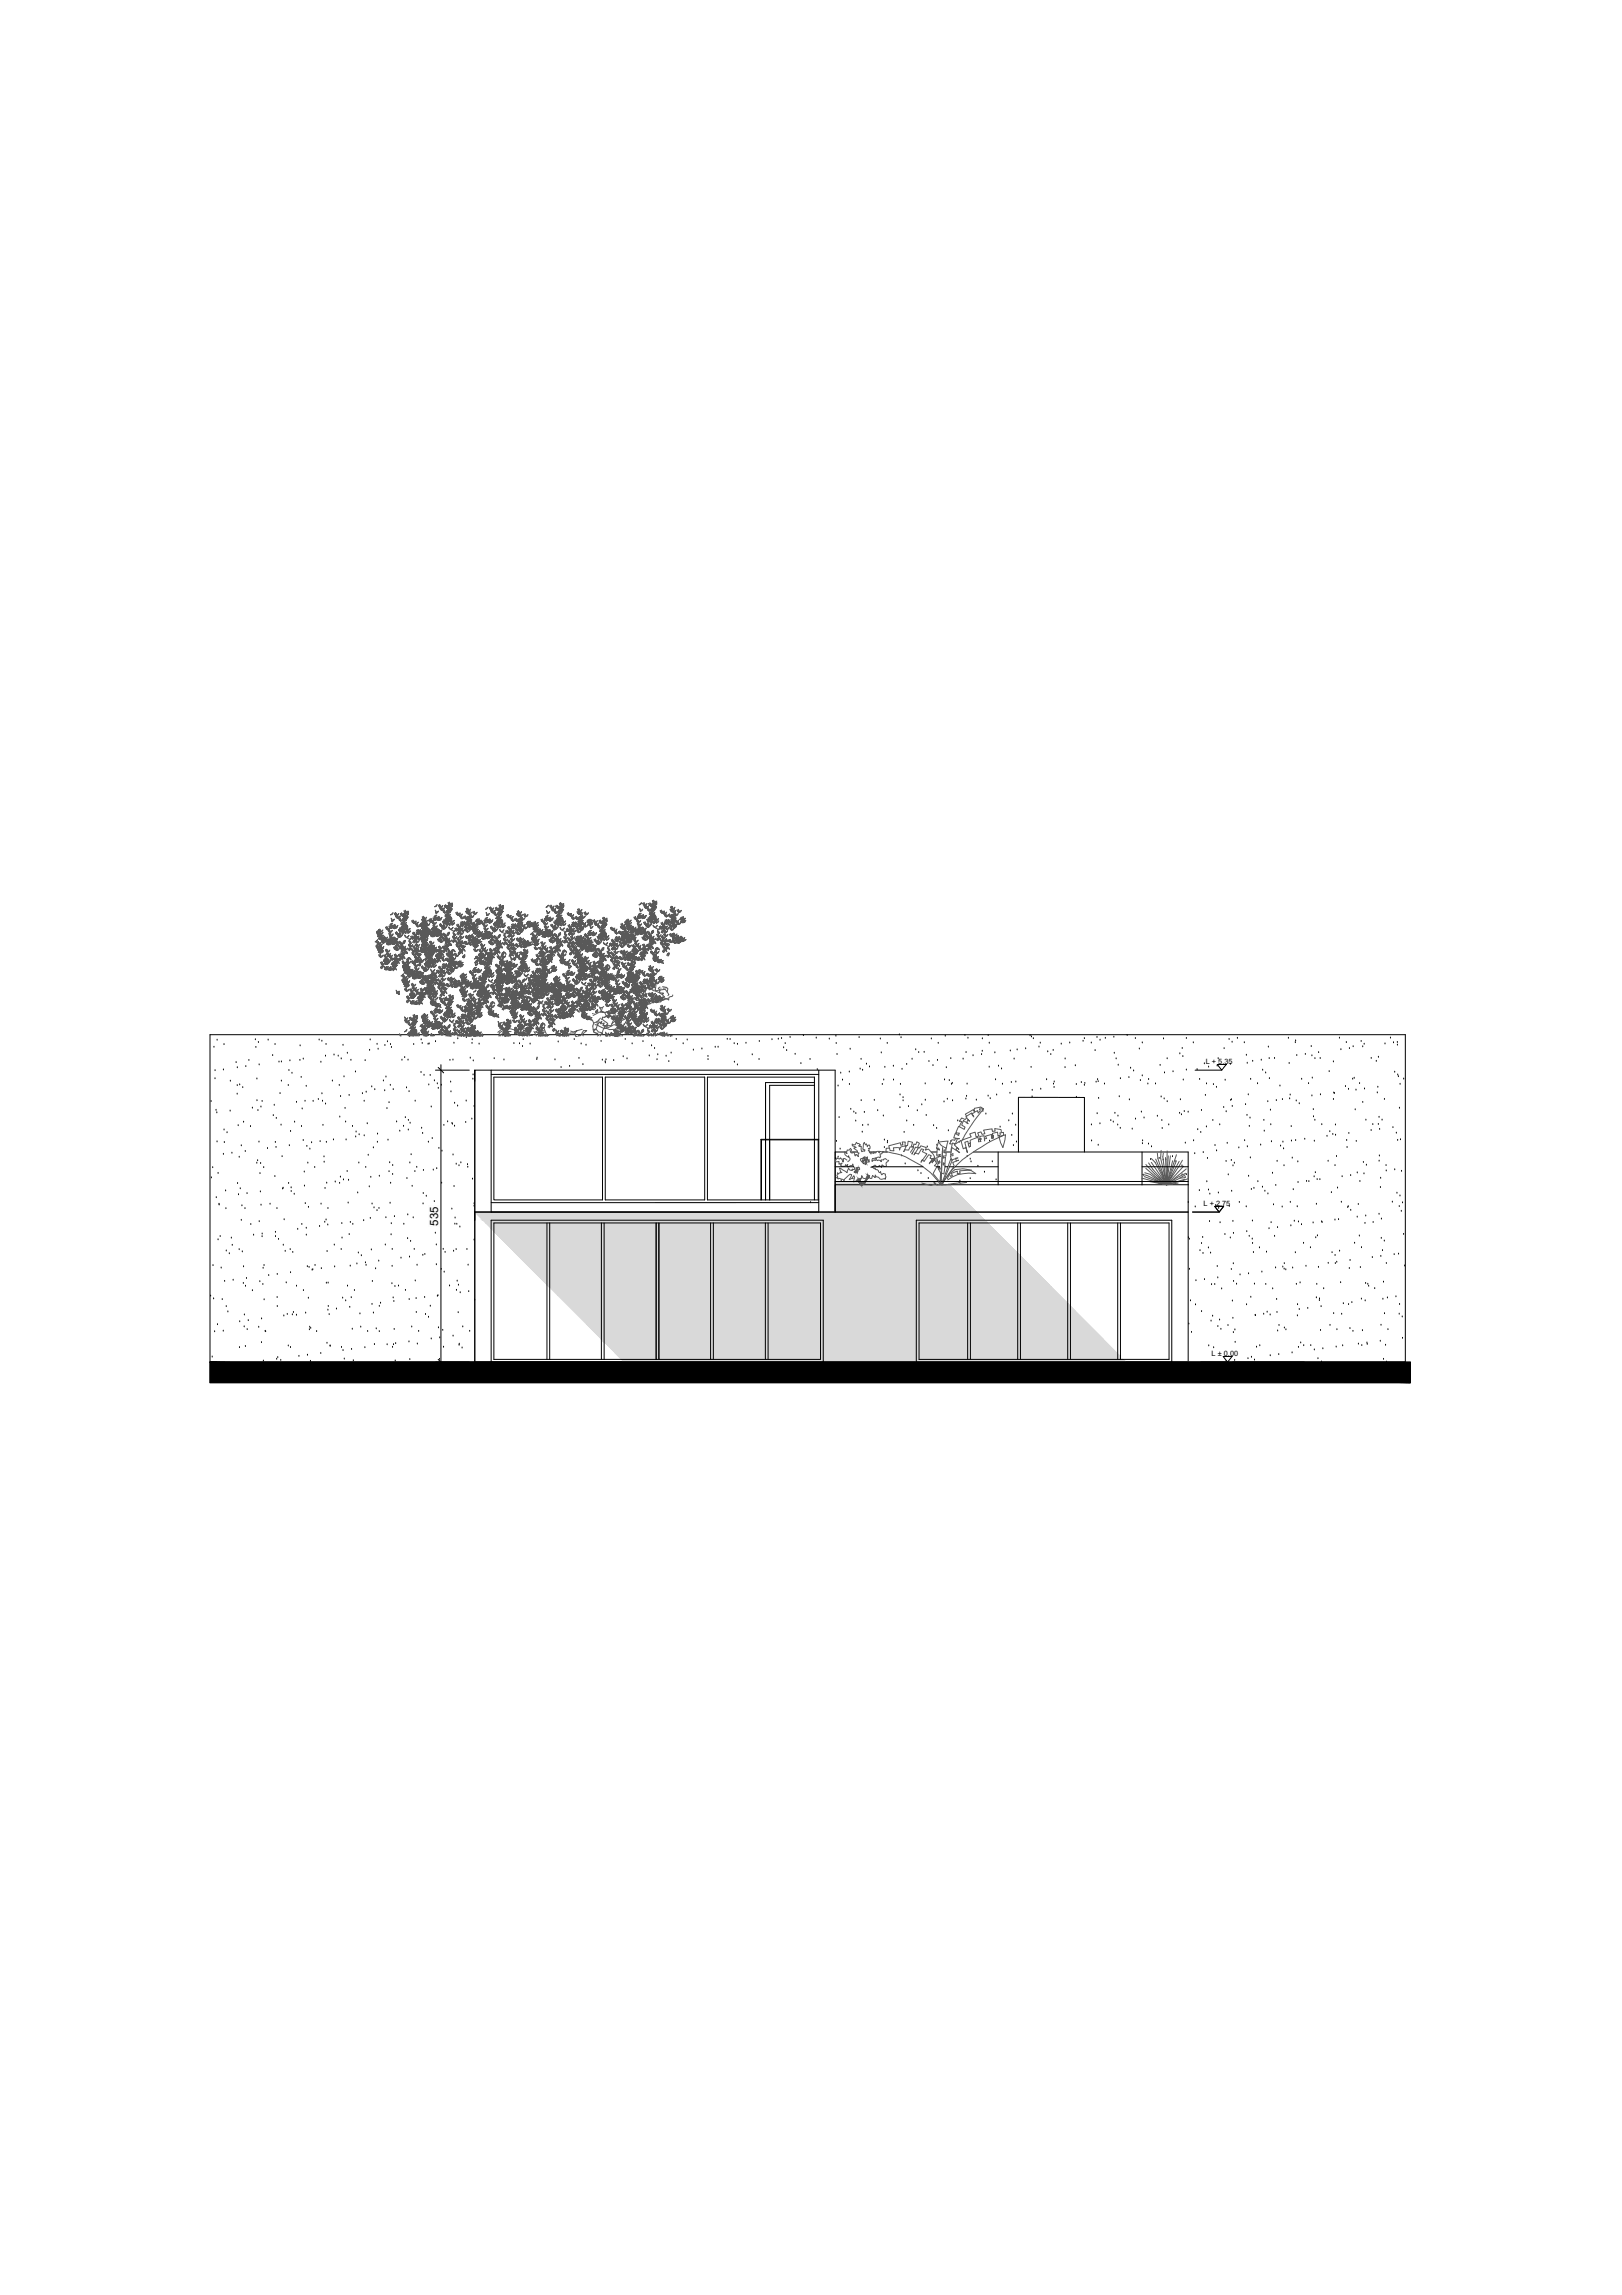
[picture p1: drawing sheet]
<svg xmlns="http://www.w3.org/2000/svg" width="594mm" height="841mm" viewBox="0 0 594 841" stroke-linecap="round" stroke-linejoin="round" font-family="sans-serif">
<defs><g id="words">
<text font-size="4.2" x="160.4" y="449.2" transform="rotate(-90 160.4 449.2)">535</text>
<g font-size="2.7">
<text x="441.6" y="389.8">L + 5.35</text>
<text x="440.8" y="441.8">L + 2.75</text>
<text x="443.8" y="496.8">L ± 0.00</text>
</g>
</g></defs>
<!-- layer: muri sezionati -->
<path d="M76.9 499.2h439.7v7.5h-439.7zM76.9 499.2h437.8" fill="none" stroke="#000" stroke-width=".37"/>
<!-- layer: Infissi_Vetro -->
<g fill="#d9d9d9" stroke="#d9d9d9" stroke-width=".37">
<path d="M179.9 447.2h121.6z"/>
<path d="M177.9 448.2h2v2z"/>
<path d="M179.9 450.2h1v1z"/>
<path d="M204.3 474.8h16v16z"/>
<path d="M220.3 490.8h1v1z"/>
<path d="M173.9 444.2l135 3-3-3zM173.9 444.2l135 3h-132z"/>
<path d="M301.5 447.2h7.4zM301.5 447.2h7.4z"/>
<path d="M176.9 447.2h3zM176.9 447.2h124.6z"/>
<path d="M301.5 447.2l8.4 1-1-1zM301.5 447.2l8.4 1h-8.4z"/>
<path d="M179.9 447.2l121.6 1v-1zM179.9 447.2l121.6 1h-121.6z"/>
<path d="M176.9 447.2l3 1v-1zM176.9 447.2l3 1h-2z"/>
<path d="M301.5 448.2h8.4zM301.5 448.2h8.4z"/>
<path d="M300.5 448.2h1zM300.5 448.2h1z"/>
<path d="M301.5 448.2l10.4 2-2-2zM301.5 448.2l10.4 2h-10.4z"/>
<path d="M300.5 448.2l1 2v-2zM300.5 448.2l1 2h-1z"/>
<path d="M280.3 448.2l1 2v-2zM280.3 448.2l1 2h-1z"/>
<path d="M261.3 448.2l19 2v-2zM261.3 448.2l19 2h-19z"/>
<path d="M260.3 448.2l1 2v-2zM260.3 448.2l1 2h-1z"/>
<path d="M241.3 448.2l19 2v-2zM241.3 448.2l19 2h-19z"/>
<path d="M221.3 448.2l19 2v-2zM221.3 448.2l19 2h-19z"/>
<path d="M220.3 448.2l1 2v-2zM220.3 448.2l1 2h-1z"/>
<path d="M201.3 448.2l19 2v-2zM201.3 448.2l19 2h-19z"/>
<path d="M200.3 448.2l1 2v-2zM200.3 448.2l1 2h-1z"/>
<path d="M180.9 448.2l19.4 2v-2zM180.9 448.2l19.4 2h-19.4z"/>
<path d="M179.9 448.2l1 2v-2zM179.9 448.2l1 2h-1z"/>
<path d="M280.3 450.2l1 1v-1zM280.3 450.2l1 1h-1z"/>
<path d="M261.3 450.2l19 1v-1zM261.3 450.2l19 1h-19z"/>
<path d="M260.3 450.2l1 1v-1zM260.3 450.2l1 1h-1z"/>
<path d="M241.3 450.2l19 1v-1zM241.3 450.2l19 1h-19z"/>
<path d="M221.3 450.2l19 1v-1zM221.3 450.2l19 1h-19z"/>
<path d="M220.3 450.2l1 1v-1zM220.3 450.2l1 1h-1z"/>
<path d="M201.3 450.2l19 1v-1zM201.3 450.2l19 1h-19z"/>
<path d="M200.3 450.2l1 1v-1zM200.3 450.2l1 1h-1z"/>
<path d="M180.9 450.2l19.4 1v-1zM180.9 450.2l19.4 1h-19.4z"/>
<path d="M261.3 451.2l19 19.5v-19.5zM261.3 451.2l19 19.5h-19z"/>
<path d="M260.3 451.2l1 19.5v-19.5zM260.3 451.2l1 19.5h-1z"/>
<path d="M241.3 451.2l19 19.5v-19.5zM241.3 451.2l19 19.5h-19z"/>
<path d="M221.3 451.2l19 19.5v-19.5zM221.3 451.2l19 19.5h-19z"/>
<path d="M220.3 451.2l1 19.5v-19.5zM220.3 451.2l1 19.5h-1z"/>
<path d="M201.3 451.2l19 19.5v-19.5zM201.3 451.2l19 19.5h-19z"/>
<path d="M200.3 451.2l1 19.5v-19.5zM200.3 451.2l1 19.5h-1z"/>
<path d="M180.9 451.2l19.4 19.5zM180.9 451.2h19.4v19.5z"/>
<path d="M281.3 448.2l19.2 22.5v-22.5zM281.3 448.2l19.2 22.5h-19.2z"/>
<path d="M280.3 451.2l1 19.5v-19.5zM280.3 451.2l1 19.5h-1z"/>
<path d="M260.3 470.7h1zM260.3 470.7h1z"/>
<path d="M241.3 470.7h19zM241.3 470.7h19z"/>
<path d="M220.3 470.7h1zM220.3 470.7h1z"/>
<path d="M201.3 470.7h19zM201.3 470.7h19z"/>
<path d="M200.3 470.7h1zM200.3 470.7h1z"/>
<path d="M281.3 470.7l19.2 1v-1zM281.3 470.7l19.2 1h-19.2z"/>
<path d="M280.3 470.7l1 1v-1zM280.3 470.7l1 1h-1z"/>
<path d="M221.3 470.7l19 1v-1zM221.3 470.7l19 1h-19z"/>
<path d="M220.3 470.7l1 1v-1zM220.3 470.7l1 1h-1z"/>
<path d="M201.3 470.7l19 1v-1zM201.3 470.7l19 1h-19z"/>
<path d="M200.3 470.7l1 1v-1zM200.3 470.7l1 1z"/>
<path d="M281.3 471.7h19.2zM281.3 471.7h19.2z"/>
<path d="M280.3 471.7h1zM280.3 471.7h1z"/>
<path d="M261.3 470.7l19 1v-1zM261.3 470.7l19 1h-19z"/>
<path d="M260.3 470.7l1 1v-1zM260.3 470.7l1 1h-1z"/>
<path d="M241.3 470.7l19 1v-1zM241.3 470.7l19 1h-19z"/>
<path d="M221.3 471.7h19zM221.3 471.7h19z"/>
<path d="M220.3 471.7h1zM220.3 471.7h1z"/>
<path d="M201.3 471.7h19zM201.3 471.7h19z"/>
<path d="M301.5 450.2l34.1 23.6-23.7-23.6zM301.5 450.2l34.1 23.6h-34.1z"/>
<path d="M280.3 471.7l1 2.1v-2.1zM280.3 471.7l1 2.1h-1z"/>
<path d="M261.3 471.7l19 2.1v-2.1zM261.3 471.7l19 2.1h-19z"/>
<path d="M260.3 471.7l1 2.1v-2.1zM260.3 471.7l1 2.1h-1z"/>
<path d="M241.3 471.7l19 2.1v-2.1zM241.3 471.7l19 2.1h-19z"/>
<path d="M221.3 471.7l19 2.1v-2.1zM221.3 471.7l19 2.1h-19z"/>
<path d="M220.3 471.7l1 2.1v-2.1zM220.3 471.7l1 2.1h-1z"/>
<path d="M301.5 473.8h34.1zM301.5 473.8h34.1z"/>
<path d="M300.5 450.2l1 23.6v-23.6zM300.5 450.2l1 23.6h-1z"/>
<path d="M280.3 473.8h1zM280.3 473.8h1z"/>
<path d="M261.3 473.8h19zM261.3 473.8h19z"/>
<path d="M260.3 473.8h1zM260.3 473.8h1z"/>
<path d="M221.3 473.8h19zM221.3 473.8h19z"/>
<path d="M220.3 473.8h1zM220.3 473.8h1z"/>
<path d="M335.6 473.8l1 1zM335.6 473.8l1 1h-1z"/>
<path d="M301.5 473.8l34.1 1v-1zM301.5 473.8l34.1 1h-34.1z"/>
<path d="M300.5 473.8l1 1v-1zM300.5 473.8l1 1h-1z"/>
<path d="M280.3 473.8l1 1v-1zM280.3 473.8l1 1h-1z"/>
<path d="M261.3 473.8l19 1v-1zM261.3 473.8l19 1h-19z"/>
<path d="M260.3 473.8l1 1v-1zM260.3 473.8l1 1h-1z"/>
<path d="M221.3 473.8l19 1v-1zM221.3 473.8l19 1h-19z"/>
<path d="M220.3 473.8l1 1v-1zM220.3 473.8l1 1h-1z"/>
<path d="M335.6 474.8h1zM335.6 474.8h1z"/>
<path d="M280.3 474.8h1zM280.3 474.8h1z"/>
<path d="M261.3 474.8h19zM261.3 474.8h19z"/>
<path d="M260.3 474.8h1zM260.3 474.8h1z"/>
<path d="M221.3 474.8h19zM221.3 474.8h19z"/>
<path d="M220.3 474.8h1zM220.3 474.8h1z"/>
<path d="M201.3 471.7l19 3.1v-3.1zM201.3 471.7l19 3.1h-16z"/>
<path d="M280.3 474.8l1 16v-16zM280.3 474.8l1 16h-1z"/>
<path d="M261.3 474.8l19 16v-16zM261.3 474.8l19 16h-19z"/>
<path d="M260.3 474.8l1 16v-16zM260.3 474.8l1 16h-1z"/>
<path d="M221.3 474.8l19 16v-16zM221.3 474.8l19 16h-19z"/>
<path d="M220.3 474.8l1 16v-16zM220.3 474.8l1 16h-1z"/>
<path d="M336.6 474.8l17.1 17zM336.6 474.8l17.1 17h-17.1z"/>
<path d="M335.6 474.8l1 17v-17zM335.6 474.8l1 17h-1z"/>
<path d="M260.3 490.8l1 1v-1zM260.3 490.8l1 1h-1z"/>
<path d="M241.3 473.8l19 18v-18zM241.3 473.8l19 18h-19z"/>
<path d="M221.3 490.8l19 1v-1zM221.3 490.8l19 1h-19z"/>
<path d="M336.6 491.8l17.8 .7-.7-.7zM336.6 491.8l17.8 .7h-17.8z"/>
<path d="M335.6 491.8l1 .7v-.7zM335.6 491.8l1 .7h-1z"/>
<path d="M260.3 491.8l1 .7v-.7zM260.3 491.8l1 .7h-1z"/>
<path d="M241.3 491.8l19 .7v-.7zM241.3 491.8l19 .7h-19z"/>
<path d="M336.6 492.5h17.8zM336.6 492.5h17.8z"/>
<path d="M335.6 492.5h1zM335.6 492.5h1z"/>
<path d="M354.4 492.5l1 1zM354.4 492.5l1 1h-1z"/>
<path d="M335.6 492.5l1 1v-1zM335.6 492.5l1 1h-1z"/>
<path d="M301.5 474.8l34.1 18.7v-18.7zM301.5 474.8l34.1 18.7h-34.1z"/>
<path d="M335.6 493.5h1zM335.6 493.5h1z"/>
<path d="M301.5 493.5h34.1zM301.5 493.5h34.1z"/>
<path d="M300.5 474.8l1 18.7v-18.7zM300.5 474.8l1 18.7h-1z"/>
<path d="M281.3 471.7l19.2 21.8v-21.8zM281.3 471.7l19.2 21.8h-19.2z"/>
<path d="M355.4 493.5l4.7 4.7zM355.4 493.5l4.7 4.7h-4.7z"/>
<path d="M354.4 493.5l1 4.7v-4.7zM354.4 493.5l1 4.7h-1z"/>
<path d="M300.5 493.5l1 4.7v-4.7zM300.5 493.5l1 4.7h-1z"/>
<path d="M281.3 493.5l19.2 4.7v-4.7zM281.3 493.5l19.2 4.7h-19.2z"/>
<path d="M336.6 492.5l17.8 5.7v-5.7zM336.6 492.5l17.8 5.7h-17.8z"/>
<path d="M335.6 493.5l1 4.7v-4.7zM335.6 493.5l1 4.7h-1z"/>
<path d="M301.5 493.5l34.1 4.7v-4.7zM301.5 493.5l34.1 4.7h-34.1z"/>
<path d="M260.3 492.5l1 5.7v-5.7zM260.3 492.5l1 5.7h-1z"/>
<path d="M241.3 492.5l19 5.7v-5.7zM241.3 492.5l19 5.7h-19z"/>
<path d="M300.5 498.2h1zM300.5 498.2h1z"/>
<path d="M281.3 498.2h19.2zM281.3 498.2h19.2z"/>
<path d="M280.3 490.8l1 7.4v-7.4zM280.3 490.8l1 7.4h-1z"/>
<path d="M261.3 490.8l19 7.4v-7.4zM261.3 490.8l19 7.4h-19z"/>
<path d="M240.3 448.2l1 50v-50zM240.3 448.2l1 50h-1z"/>
<path d="M221.3 491.8l19 6.4v-6.4zM221.3 491.8l19 6.4h-12.7z"/>
<path d="M301.5 498.2l34.1 1v-1zM301.5 498.2l34.1 1h-34.1z"/>
<path d="M227.6 498.2l73.9 1v-1zM227.6 498.2l73.9 1h-72.9z"/>
<path d="M335.6 498.2l25.5 1-1-1zM335.6 498.2l25.5 1h-25.5z"/>
</g>
<!-- layer: serramenti e scale -->
<g fill="none" stroke="#000" stroke-width=".37">
<path d="M179.9 393.7h120M180.9 394.7h39.8v45h-39.8zM221.7 394.7h36.4v45h-36.4zM298.3 396.7h-17.9v20.8M298.3 397.7h-16.4v19.8M280.4 417.7v22M281.9 417.7v22M299.9 417.5h-21.2v22.2M278.9 439.7v-22h20.8v22M298.3 439.7v-45h-39.2v45h40.8M305.9 422.2h4.2M305.9 427.6h6.8"/>
<path d="M305.9 433h37.7M311.6 422.2h2.5M318.4 422.2h2.5M319.5 427.6h18.5M321.9 422.2h.2M323.4 422.2h1.6M341.1 422.2h2.1M343.1 427.6h1M344.1 433h.2M344.7 433h.5M345.2 422.2h.1M345.5 433h.1"/>
<path d="M345.7 422.2h2.7M345.7 433h89.5M346.1 427.6h1.1M347.8 427.6h1.5M349.8 427.6h15.8M351.1 422.2h.1M354.3 422.1h.1M356.5 422.2h78.7v12M365.6 422.2v12M418.3 422.2v12M418.3 427.6h16.9M179.9 444.2h120"/>
<path d="M180.9 448.2h119.6v50h-119.6zM200.3 448.2v50M201.3 448.2v50M220.3 448.2v50M221.3 448.2v50M240.3 448.2v50M241.3 448.2v50M260.3 448.2v50M261.3 448.2v50M280.3 448.2v50M281.3 448.2v50M296.9 440.7h.1"/>
<path d="M299.9 440.7h-120M336.6 448.2h91.6v50h-91.6zM354.4 448.2v50M355.4 448.2v50M372.7 448.2v50M373.7 448.2v50M391.1 448.2v50M392.1 448.2v50M409.4 448.2v50M410.4 448.2v50M179.9 499.2v-52h121.6v52M335.6 499.2v-52h93.6v52"/>
</g>
<!-- layer: muri non sezionati -->
<g fill="none" stroke="#000" stroke-width=".37">
<path d="M175.7 379.6h.1M294.3 379.5h.1M306.2 379.7h.1M329.4 379.2h.1M346.2 379.7h.1M353.4 379.4h.1M361.9 379.5h.1M377.3 379.6h.1M377.8 380h.1M412.8 379.4h.1M78.4 383.8h.1M78.7 395.3h.1"/>
<path d="M78.8 392.4h.1M79.5 381.2h.1M81.8 392.1h.1M82 382.8h.1M84.4 396.2h.1M86.5 389.4h.1M86.9 397.8h.1M86.9 391.3h.1M87.8 397.6h.1M88.9 398.6h.1M90 390.9h.1M91.2 388.6h.1"/>
<path d="M93.5 381h.1M93.7 383.8h.1M94.1 395.4h.1M94.6 382h.1M94.9 390.2h.1M98.2 381.2h.1M99.9 386.8h.1M100.7 382.8h.1M102.2 389.2h.1M103.1 396.2h.1M103.1 389.2h.1M105.6 397.8h.1"/>
<path d="M105.8 392.3h.1M106.2 388.8h.1M106.9 393.3h.1M109.9 388.6h.1M109.9 383.3h.1M110.3 394.8h.1M111.1 388.1h.1M112.2 398.1h.1M116.9 381.1h.1M117.5 389.3h.1M117.9 381.6h.1M119.2 387h.1"/>
<path d="M119.4 382.7h.1M121.7 396.1h.1M122.3 386.6h.1M123.9 387h.1M124.3 397.8h.1M125 388h.1M125.6 383.1h.1M126 394.6h.1M127.2 386h.1M128.5 388.5h.1M130.2 392.8h.1M133.7 388.7h.1"/>
<path d="M135.4 384.9h.1M135.6 381.1h.1M136.2 398.3h.1M137.3 399.3h.1M138.1 382.7h.1M138.5 384.5h.1M140.4 396.1h.1M140.9 399.7h.1M141 383.1h.1M141.4 394.7h.1M141.9 381.8h.1M143 397.7h.1"/>
<path d="M143 382.8h.1M143.4 383.9h.1M144 399.3h.1M147.2 388.5h.1M148.2 387.6h.1M148.9 398.7h.1M149.4 388.5h.1M151.5 382.8h.1M154.2 393h.1M154.3 381.1h.1M154.6 382.4h.1M155.3 394h.1"/>
<path d="M156.8 382.7h.1M157.1 397.6h.1M157.2 382.5h.1M157.6 394.1h.1M159.1 396.1h.1M159.5 381.7h.1M160.2 397.2h.1M160.5 398.8h.1M161.6 397.7h.1M164.8 388.6h.1M165.1 396.5h.1M165.9 388.5h.1"/>
<path d="M166.3 382.3h.1M167.7 380.7h.1M170.8 380.2h.1M172.2 387.8h.1M172.9 382.3h.1M172.9 381h.1M173.2 395.5h.1M173.3 393.9h.1M173.3 388.8h.1M173.9 396.2v-4v107v-55v3M175.5 382.6h.1M179.9 392.2v52"/>
<path d="M181 388h.1M184.6 388.4h.1M188.2 382.4h.1M190.3 382.5h.1M191.4 383.5h.1M191.6 381h.1M194.2 382.6h.1M196.6 388.3h.1M196.7 387.8h.1M203.3 388.4h.1M204.4 381.8h.1M205.5 391.2h.1"/>
<path d="M208.6 390.8h.1M210.3 381h.1M212.1 387.8h.1M212.8 382.6h.1M213.5 390.1h.1M214.6 383h.1M220.2 381.6h.1M220.6 388.5h.1M221.7 389.1h.1M221.7 389.5h.1M222 388.4h.1M224.8 388.7h.1"/>
<path d="M228.3 387.3h.1M229 380.9h.1M229.7 388h.1M231.5 382.5h.1M235.5 381.7h.1M237.8 387h.1M238.7 383.2h.1M239.8 384.2h.1M240.6 388.3h.1M240.9 386.5h.1M244 387.1h.1M245 389h.1"/>
<path d="M245.8 385.9h.1M247.7 380.9h.1M250.2 382.5h.1M251.7 381.1h.1M254 384.8h.1M257.1 384.4h.1M259.3 387.1h.1M259.3 388.3h.1M262 383.8h.1M263 383.8h.1M266.4 380.9h.1M267.4 380.9h.1"/>
<path d="M268.9 382.5h.1M269 389.2h.1M270.1 390.3h.1M270.1 382.7h.1M273.2 382.3h.1M275.5 386.5h.1M278 388.3h.1M278.1 381.6h.1M282.8 381h.1M285.1 380.8h.1M286.3 380.6h.1M287 384h.1"/>
<path d="M287.6 382.4h.1M288.1 385h.1M289.4 380.2h.1M291.2 386.3h.1M293.3 389.8h.1M296.7 388.2h.1M299 380.4h.1M299.3 392h.1M299.9 392.2v52M303.7 380.8h.1M306.3 382.4h.1M306.6 386.4h.1"/>
<path d="M307 398h.1M307.9 393.3h.1M308.6 395.8h.1M311.1 392.8h.1M311.1 397.4h.1M311.4 384.5h.1M314.7 380.2h.1M315 391.8h.1M315.4 388.2h.1M315.9 392.2h.1M317.3 390h.1M318.5 391h.1"/>
<path d="M322.4 380.7h.1M322.8 385.8h.1M323.2 397.4h.1M323.7 395.8h.1M324.1 391.1h.1M325 382.4h.1M327.2 390.7h.1M327.3 395.8h.1M329.8 397.4h.1M330 380.3h.1M330.4 391.9h.1M332.1 390.1h.1"/>
<path d="M334.1 388.2h.1M335.4 384.7h.1M336.5 385.7h.1M338.5 385.6h.1M338.9 397.2h.1M340.2 389h.1M341.1 380.7h.1M341.7 390.5h.1M343.4 388.6h.1M343.6 382.3h.1M346 395.7h.1M346.6 391.3h.1"/>
<path d="M347.7 396h.1M348.2 387.9h.1M348.5 397.4h.1M348.8 397h.1M352.7 388.1h.1M353.8 385.7h.1M354.2 397.3h.1M354.5 380.5h.1M356.4 386.9h.1M359.5 386.5h.1M359.8 385.2h.1M359.8 380.7h.1"/>
<path d="M362.3 391.1h.1M362.3 382.3h.1M364.4 385.8h.1M364.6 395.7h.1M365.7 390.7h.1M366.8 391.7h.1M367.2 397.3h.1M370 385.1h.1M370.4 396.7h.1M371.4 388.1h.1M372.1 396.5h.1M372.5 384.8h.1"/>
<path d="M375.7 384.3h.1M377.7 391.1h.1M378.1 399.6h.1M378.5 380.6h.1M380.5 383.7h.1M381 382.3h.1M381.2 399.1h.1M383.3 395.7h.1M383.8 385.4h.1M384.9 386.5h.1M385.7 384.9h.1M385.9 397.3h.1"/>
<path d="M386.1 398.5h.1M386.1 396.5h.1M388.7 382.6h.1M390.1 391.2h.1M390.1 388.1h.1M391.8 382.2h.1M393.9 390.5h.1M394.2 397.4h.1M396.1 396.7h.1M396.7 381.6h.1M397.2 380.6h.1M397.2 397.7h.1"/>
<path d="M397.3 397h.1M399.7 382.2h.1M401.1 385h.1M401.5 396.6h.1M401.8 380.2h.1M402 395.6h.1M402.2 396.4h.1M402.9 381.2h.1M404.5 397.2h.1M404.8 380.5h.1M408 380.1h.1M408.1 386h.1"/>
<path d="M408.8 388h.1M409.6 390.3h.1M410.4 395.3h.1M413.5 394.9h.1M414.1 391.4h.1M415.2 392.5h.1M415.8 380.6h.1M417.3 384.4h.1M417.7 396h.1M418.4 394.3h.1M418.4 382.2h.1M420.4 397.2h.1"/>
<path d="M420.7 395.6h.1M423.2 397.2h.1M424.9 390.4h.1M426.2 380.7h.1M426.5 393.2h.1M427.5 388h.1M429.6 392.8h.1M432.1 386.2h.1M433 384.2h.1M433.2 387.2h.1M433.4 395.8h.1M434.5 392.1h.1"/>
<path d="M434.5 380.5h.1M437.1 382.2h.1M438.5 392h.1M439.4 395.6h.1M441.1 389.8h.1M441.9 397.2h.1M442.7 391h.1M444.4 397.5h.1M445.5 398.5h.1M445.8 390.6h.1M446.2 388h.1M448.3 384.3h.1"/>
<path d="M448.7 395.9h.1M450.2 380.9h.1M450.7 390h.1M451.3 381.9h.1M453.2 380.5h.1M455.7 382.1h.1M456.5 386.7h.1M456.8 389.6h.1M458.1 395.5h.1M458.8 388.9h.1M460.6 397.1h.1M461.9 388.5h.1"/>
<path d="M462.5 392.2h.1M463.6 393.2h.1M464.6 383.7h.1M464.9 387.9h.1M464.9 395.3h.1M466.8 387.9h.1M468.8 398h.1M471.9 380.5h.1M472.2 389.7h.1M474.4 382.1h.1M474.5 381.4h.1M475 386.8h.1"/>
<path d="M476.7 395.5h.1M478.1 386.4h.1M479.3 397.1h.1M480.3 383.5h.1M480.5 386.9h.1M480.6 395.1h.1M481.6 387.9h.1M483 385.7h.1M483.5 387.9h.1M486.8 392.7h.1M488.4 389.1h.1M490.6 380.4h.1"/>
<path d="M491.1 384.7h.1M492.8 398.2h.1M493.1 382.1h.1M493.9 399.2h.1M494.2 384.3h.1M495.4 395.5h.1M495.6 383.6h.1M496 395.1h.1M496.7 399.5h.1M498 397.1h.1M498.5 381.6h.1M499.1 383.6h.1"/>
<path d="M499.6 382.7h.1M499.8 399.1h.1M502.2 387.9h.1M504.1 388.9h.1M504.7 398.4h.1M504.9 387.4h.1M507.3 382.5h.1M509.3 380.4h.1M510.4 382.1h.1M510.8 392.9h.1M511.8 382h.1M511.8 383h.1"/>
<path d="M511.9 393.9h.1M512.2 394.6h.1M512.8 397.4h.1M514.1 395.4h.1M77.3 403.7h.1M79.1 406.9h.1M79.4 407.8h.1M79.5 418.4h.1M82.1 414.1h.1M82.2 418.7h.1M83.2 415.1h.1M84.3 407.2h.1"/>
<path d="M86.9 401h.1M87.2 412.5h.1M88.4 419.9h.1M89.2 411.2h.1M91.7 412.8h.1M92.4 406.1h.1M94.1 403.4h.1M94.5 407h.1M94.9 418.5h.1M95.6 405.7h.1M96 403.6h.1M100.1 408.8h.1"/>
<path d="M100.4 405h.1M100.9 418.6h.1M101.2 409.8h.1M102.6 400.8h.1M102.9 412.3h.1M106 419.8h.1M106.4 414.6h.1M107.9 411.2h.1M108.6 404h.1M110.4 412.8h.1M110.7 406.4h.1M111.1 417.9h.1"/>
<path d="M111.7 403.6h.1M114.1 418.8h.1M114.7 403.6h.1M116.6 402.9h.1M117.2 418.4h.1M117.9 400.8h.1M118.1 403.6h.1M118.3 412.4h.1M119.2 404.6h.1M119.5 418.6h.1M122.1 417.7h.1M124.5 409.4h.1"/>
<path d="M124.7 401.8h.1M126.4 406.2h.1M126.6 411.2h.1M126.8 417.7h.1M127.9 401.4h.1M129.1 412.8h.1M130.3 416.6h.1M130.4 414.8h.1M131.5 415.8h.1M132.7 400.8h.1M133.4 403.6h.1M133.4 416.2h.1"/>
<path d="M134.1 400.2h.1M134.5 411.8h.1M138.2 418.6h.1M138.3 415.6h.1M141.7 406.3h.1M142.1 417.8h.1M142.5 404.1h.1M145.3 411.1h.1M146.4 414.5h.1M147.8 412.7h.1M148.5 409.6h.1M149.5 414.1h.1"/>
<path d="M149.6 410.6h.1M149.8 400h.1M150.2 411.6h.1M152.1 403.5h.1M154.4 413.5h.1M154.8 415.4h.1M156.9 418.6h.1M157.9 405.7h.1M158.3 417.2h.1M162.6 412.4h.1M164 411.1h.1M165.2 400.1h.1"/>
<path d="M165.6 411.7h.1M165.7 412h.1M166.5 412.7h.1M166.5 404.3h.1M167.6 405.3h.1M170.6 411.3h.1M170.7 403.5h.1M172.8 410.1h.1M173.6 405.5h.1M306.4 418.3h.1M307.3 409.5h.1M311.6 406.5h.1"/>
<path d="M312.7 407.5h.1M313.4 410.8h.1M313.5 408.1h.1M315.4 403.3h.1M315.8 414.9h.1M316 412.4h.1M316.6 407.7h.1M317.9 412.3h.1M320.2 403.2h.1M321.5 407h.1M323.5 409h.1M323.9 417.8h.1"/>
<path d="M325 418.8h.1M325.1 418.2h.1M329.6 405.9h.1M329.6 401.2h.1M330.8 402.3h.1M330.8 403.4h.1M331.1 415h.1M332.1 410.8h.1M332.7 405.5h.1M334.6 412.4h.1M336 407h.1M337.6 404.9h.1"/>
<path d="M338.9 403.2h.1M339.2 408.8h.1M341.9 412.5h.1M343.1 413.5h.1M343.2 419.7h.1M343.8 418.2h.1M345.8 403.8h.1M347 402.8h.1M347.4 414.4h.1M348.3 418.3h.1M348.9 403.4h.1M350.8 410.8h.1"/>
<path d="M351.3 418.6h.1M353.8 402.8h.1M354 401.8h.1M357.6 403.2h.1M359.3 417.6h.1M360 407.2h.1M361.1 408.3h.1M361.9 401.7h.1M362.4 418.2h.1M362.7 402.6h.1M365 401.3h.1M366.3 413h.1"/>
<path d="M369.5 410.7h.1M369.9 400.6h.1M370.6 416.1h.1M370.8 408.2h.1M371.2 419.8h.1M372 412.3h.1M372.3 418.5h.1M378 402h.1M394.2 402.1h.1M399.8 412.2h.1M399.8 418.1h.1M401.8 408.1h.1"/>
<path d="M402.2 419.7h.1M402.4 402.5h.1M402.9 411.8h.1M406.9 410.7h.1M407.8 411.2h.1M408.4 408h.1M409.4 412.3h.1M409.5 409h.1M409.9 401.9h.1M410.3 413.5h.1M413.6 403h.1M414.7 413.8h.1"/>
<path d="M415.9 410.1h.1M418 407.5h.1M418.4 419.1h.1M418.5 418.1h.1M419 409.7h.1M420.7 419.3h.1M423.9 409.1h.1M425.3 402h.1M425.5 410.6h.1M425.7 413.5h.1M426.4 402.7h.1M427.5 403.7h.1"/>
<path d="M428.1 412.2h.1M432.1 408h.1M432.3 403h.1M432.7 408.5h.1M433.8 407.3h.1M434.1 418.9h.1M435.2 407.6h.1M437.2 418h.1M438.7 414h.1M439.8 415h.1M440.1 406.9h.1M441.5 401.4h.1"/>
<path d="M441.9 413h.1M444.2 410.6h.1M445 419.8h.1M446.8 412.2h.1M448.2 405.9h.1M449.1 407.4h.1M449.5 419h.1M450.8 403.2h.1M451 403h.1M451.3 405.5h.1M455.9 418h.1M456.2 404.8h.1"/>
<path d="M456.7 408.7h.1M457.2 401.2h.1M457.6 412.8h.1M457.8 409.7h.1M461.7 419.6h.1M462.9 410.6h.1M463 414.5h.1M464.4 403.7h.1M465.3 406.8h.1M465.4 412.2h.1M465.7 418.4h.1M467.5 403.3h.1"/>
<path d="M469 420h.1M469.7 403h.1M469.9 418.5h.1M472.4 402.7h.1M472.5 401.3h.1M472.9 412.8h.1M473 418.1h.1M474.5 418h.1M474.8 403.5h.1M475.9 404.5h.1M477.9 417.5h.1M480.5 401.6h.1"/>
<path d="M481 406.6h.1M481.1 409.3h.1M481.4 418.2h.1M481.6 410.5h.1M483.6 401.2h.1M484.1 412.1h.1M486 416.4h.1M487.1 414.7h.1M488.2 415.7h.1M488.4 402.9h.1M488.5 400.6h.1M488.8 400.7h.1"/>
<path d="M489.1 412.3h.1M489.2 416h.1M493.2 417.9h.1M494 415.4h.1M496.4 406.7h.1M496.7 418.3h.1M499.1 404h.1M500.3 410.5h.1M502.2 414.3h.1M502.8 412.1h.1M504.5 400.5h.1M504.8 412.1h.1"/>
<path d="M505.1 409.5h.1M505.3 413.9h.1M506.2 410.5h.1M507.1 402.9h.1M510.2 413.2h.1M511.4 415.3h.1M511.9 417.9h.1M512.6 406.1h.1M512.9 417.7h.1M77.4 431.6h.1M77.9 427.9h.1M79.2 438.9h.1"/>
<path d="M79.9 430h.1M81.8 423h.1M82.6 436.4h.1M84.9 422.6h.1M87 433.7h.1M87.4 437.8h.1M87.6 424.1h.1M88 435.6h.1M89.8 422h.1M90.5 437.4h.1M94.1 426.3h.1M94.4 425.4h.1"/>
<path d="M95.2 430.1h.1M95.4 436.8h.1M95.5 426.4h.1M96.6 427.9h.1M98 420.9h.1M100.7 431.2h.1M101.1 420.5h.1M103.3 423.9h.1M103.5 435.7h.1M103.7 435.4h.1M105.7 433.7h.1M106.6 435.3h.1"/>
<path d="M106.7 436.6h.1M107.8 437.6h.1M111.4 429.5h.1M111.5 434.7h.1M112.4 420.1h.1M112.7 426.2h.1M113.5 421.1h.1M115.3 427.8h.1M118.7 424h.1M118.7 425.9h.1M119 435.5h.1M119.7 433.6h.1"/>
<path d="M122.8 433.2h.1M124.4 433.6h.1M124.7 431.4h.1M125.8 432.4h.1M127.1 429.3h.1M127.7 432.5h.1M131 437.2h.1M131.4 426.2h.1M134 427.8h.1M134.9 423.4h.1M135.3 434.9h.1M135.8 431.4h.1"/>
<path d="M136.8 420.6h.1M138.9 431h.1M142.5 429.4h.1M142.7 426.1h.1M143.1 433.6h.1M143.8 430.4h.1M143.8 427.1h.1M149.1 431.9h.1M150.1 426.2h.1M150.6 423.2h.1M151 434.7h.1M152 429.3h.1"/>
<path d="M152.6 427.8h.1M155 437.4h.1M155.1 428.9h.1M156.1 438.4h.1M158.7 428.8h.1M160 428.3h.1M160.8 420.8h.1M161.8 433.6h.1M161.9 421.8h.1M165.9 423.2h.1M166.3 434.8h.1M167.1 426.6h.1"/>
<path d="M168.1 427.2h.1M168.8 426.1h.1M171.2 426.8h.1M171.3 427.7h.1M173.1 432.1h.1M306 424.6h.1M307 424.1h.1M307.7 421.1h.1M308.1 432.7h.1M310.9 423.9h.1M312.2 428.8h.1M316.2 426.5h.1"/>
<path d="M318.3 425.9h.1M319 422.9h.1M321.9 422.2h.2M322.1 422.5h.1M323.9 420.5h.1M324.3 432.1h.1M330.2 423.6h.1M331.5 426.5h.1M336.2 429h.1M337.3 430.1h.1M339.6 420.3h.1M340 431.9h.1"/>
<path d="M354.2 423.8h.1M355 420.4h.1M355.3 432h.1M355.4 424.8h.1M355.6 425.8h.1M358.2 427.4h.1M360.6 429.6h.1M363.4 425.7h.1M364.8 432.4h.1M373 422.2v-20.1l24.2 .1v20M418.8 430.7h.1M421.4 424.9h.1"/>
<path d="M421.8 420.3h.1M424.6 424.5h.1M426 425.1h.1M427 425h.1M429.4 423.9h.1M430.4 425.7h.1M432.9 427.3h.1M433 430.5h.1M434.1 431.5h.1M434.5 430.5h.1M437.6 422.8h.1M439.3 436.3h.1"/>
<path d="M440.7 422.4h.1M442 433.1h.1M442.3 424.5h.1M442.6 436.1h.1M443.1 437.6h.1M445.6 421.7h.1M446.2 437.2h.1M449.1 425.6h.1M449.9 430.5h.1M451 425.3h.1M451.1 436.5h.1M451.6 427.2h.1"/>
<path d="M452.1 426.3h.1M453.7 420.7h.1M456.9 420.2h.1M457.3 431.1h.1M458 424.3h.1M458.3 435.9h.1M459.3 435.5h.1M460.7 433h.1M462.4 435.1h.1M463.3 436.5h.1M464.4 437.5h.1M466.1 430h.1"/>
<path d="M467.3 434.4h.1M467.8 425.6h.1M470.1 421h.1M470.3 427.2h.1M473.3 424.4h.1M473.7 436h.1M475.3 425.8h.1M475.4 433.3h.1M478.5 432.9h.1M479.4 433h.1M481.3 431.3h.1M481.8 429.8h.1"/>
<path d="M482.4 432.3h.1M483.4 432.3h.1M486.4 425.5h.1M487.6 437.1h.1M489 427.2h.1M489.5 423.8h.1M489.9 435.4h.1M491.6 431.2h.1M493.4 420.5h.1M494.7 430.8h.1M497.1 429.8h.1M498.1 433h.1"/>
<path d="M499.4 426h.1M499.6 430.2h.1M500.5 427h.1M505.1 425.5h.1M505.2 423.6h.1M505.6 435.2h.1M505.7 431.8h.1M507.7 427.1h.1M507.7 429.1h.1M510.8 428.7h.1M511.7 437.3h.1M512.8 438.3h.1"/>
<path d="M513.3 429.2h.1M79.9 454.3h.1M80.2 441.3h.1M80.3 441.6h.1M80.6 453.1h.1M82.7 442.9h.1M82.9 458.4h.1M84 459.4h.1M84.7 453.7h.1M85.1 456.3h.1M87.6 458h.1M88.4 447.2h.1"/>
<path d="M88.6 441.9h.1M88.7 458.8h.1M89.7 442.9h.1M91.9 448.7h.1M92.9 452.6h.1M94.9 447.7h.1M95.6 441.6h.1M96 453.2h.1M96 452.2h.1M98.9 441.3h.1M100.9 451.6h.1M100.9 453.2h.1"/>
<path d="M101.4 442.9h.1M102 454.2h.1M103.8 456.3h.1M104.1 447h.1M104.5 458.6h.1M106.3 457.9h.1M107.2 459h.1M109 450.5h.1M110.5 448.7h.1M111.8 441.1h.1M112.2 450.1h.1M112.2 452.6h.1"/>
<path d="M113 442.4h.1M117 449.5h.1M117.6 441.3h.1M119 447.9h.1M119.4 447.1h.1M119.8 458.6h.1M120.1 448.9h.1M120.1 442.9h.1M122.4 456.3h.1M125 457.9h.1M125.2 448.4h.1M125.3 453.7h.1"/>
<path d="M127.5 440.9h.1M127.9 452.4h.1M128.3 448h.1M129.2 448.7h.1M131.3 459.2h.1M133.2 447.3h.1M135.6 446.5h.1M136 458h.1M136.3 441.2h.1M137 442.6h.1M138.1 443.6h.1M138.8 442.8h.1"/>
<path d="M141.1 456.2h.1M141.3 446.2h.1M142.9 440.9h.1M143.2 452.5h.1M143.3 448.4h.1M143.7 457.8h.1M144.5 445.8h.1M147.9 448.6h.1M149.3 453.9h.1M149.3 445.2h.1M150.4 454.9h.1M151.3 446.3h.1"/>
<path d="M151.7 457.8h.1M155 441.2h.1M155.6 459.7h.1M159.1 440.3h.1M159.4 451.9h.1M159.8 456.2h.1M162.3 457.8h.1M163 458.9h.1M165.5 443.1h.1M166.1 458.5h.1M166.6 448.6h.1M166.7 446.4h.1"/>
<path d="M167.1 457.9h.1M167.3 448.6h.1M168.4 449.6h.1M171 457.9h.1M173.6 442h.1M173.6 441.1h.1M173.6 454.4h.1M435.2 444.2h-261.3v-52h132v52v-10h129.3v65M435.2 440.7h.1M435.3 453.6h.1M435.6 454.1h.1M437.8 442.3h.1"/>
<path d="M439.5 458.3h.1M440.1 455.7h.1M440.5 453.5h.1M440.6 459.3h.1M442.6 457.3h.1M443 447.6h.1M443.4 459.2h.1M445.2 441.8h.1M446.4 442.8h.1M446.9 448.1h.1M448.6 452.4h.1M450.2 442.1h.1"/>
<path d="M450.6 453.7h.1M451.6 447.6h.1M451.8 452h.1M453.9 440.6h.1M456.4 442.2h.1M456.6 451.4h.1M457.5 453.1h.1M458.6 454.1h.1M458.7 447.4h.1M458.8 455.7h.1M459.1 459h.1M461.3 457.3h.1"/>
<path d="M463.9 458.9h.1M464.8 450.3h.1M465.6 448.1h.1M466.4 441.5h.1M466.8 453.1h.1M467.9 449.9h.1M469.6 442.3h.1M472.6 440.6h.1M472.8 449.2h.1M474.1 447.5h.1M474.4 459.1h.1M475.1 442.2h.1"/>
<path d="M475.6 447.8h.1M476.7 448.8h.1M477.4 455.6h.1M480 457.2h.1M480.9 448.1h.1M481.9 453.6h.1M482.2 441.3h.1M482.5 452.9h.1M484.1 447.7h.1M484.2 448h.1M487.9 459.1h.1M488.9 447.1h.1"/>
<path d="M490.3 446.9h.1M490.6 458.5h.1M491.3 440.6h.1M493.6 442.5h.1M493.8 442.2h.1M494.7 443.5h.1M496.1 455.6h.1M497.1 446h.1M497.5 441.4h.1M497.9 452.9h.1M498.7 457.2h.1M499.9 448.3h.1"/>
<path d="M500.2 445.6h.1M502.9 448h.1M505.1 445h.1M505.9 453.8h.1M506 446.7h.1M506.3 458.3h.1M507 454.8h.1M510 440.5h.1M510.6 459.8h.1M512.2 459.6h.1M512.5 442.2h.1M513.2 443.9h.1"/>
<path d="M513.7 440.8h.1M514.1 452.4h.1M77.1 475h.1M78 463.8h.1M78.2 476h.1M81 464.7h.1M81.4 476.3h.1M82.3 469.6h.1M82.9 478.8h.1M85.4 469.2h.1M89.1 470.3h.1M89.2 464.2h.1"/>
<path d="M89.9 471.4h.1M90.3 468.5h.1M92.4 473h.1M95.2 469.7h.1M96.3 470.7h.1M96.4 464.8h.1M96.7 463.8h.1M96.7 476.3h.1M98.4 467.4h.1M101.5 475.5h.1M101.5 467h.1M101.6 478.8h.1"/>
<path d="M104.8 470.1h.1M106.4 466.4h.1M108.6 471.3h.1M111.1 472.9h.1M112.6 464.2h.1M112.9 475.7h.1M113.2 464.4h.1M114.3 465.4h.1M114.6 465.3h.1M115.4 463.7h.1M117.7 464.9h.1M119.5 470.2h.1"/>
<path d="M120.2 470.2h.1M120.2 478.8h.1M122.6 464.3h.1M123.2 479.7h.1M125.5 475.7h.1M126.6 476.7h.1M127.3 471.3h.1M128.1 479.1h.1M128.3 464h.1M128.6 475.5h.1M129.8 472.9h.1M130.7 463.2h.1"/>
<path d="M132.4 460.2h.1M133.8 462.8h.1M134.1 463.7h.1M136.3 478h.1M136.4 469.6h.1M137.6 465h.1M138.7 462.1h.1M138.9 478.7h.1M139.4 477.6h.1M143.5 470.4h.1M143.6 464.1h.1M144 475.6h.1"/>
<path d="M144.3 476.9h.1M144.6 471.4h.1M146 471.3h.1M146.9 461.1h.1M148.5 472.9h.1M149.9 476.2h.1M150 460.7h.1M152.1 469.4h.1M152.4 475.9h.1M152.8 463.7h.1M154.9 460h.1M155.5 475.5h.1"/>
<path d="M157.6 478.7h.1M159.8 463.5h.1M160.2 475h.1M160.4 474.8h.1M161.6 465.2h.1M162.7 466.2h.1M164.7 471.2h.1M167.2 472.8h.1M167.4 469.5h.1M167.9 471h.1M168.6 473.7h.1M171.4 463.6h.1"/>
<path d="M171.7 473.3h.1M173.9 476.4h.1M435.6 465.1h.1M436 476.7h.1M437.9 478.2h.1M438 469.3h.1M441.2 468.9h.1M443.8 470.8h.1M444.9 470.7h.1M445.8 464.1h.1M446 468.3h.1M447.4 472.3h.1"/>
<path d="M451 465.2h.1M451.4 476.8h.1M451.7 463.1h.1M451.8 469.6h.1M452.9 470.6h.1M454.2 467.2h.1M456.6 478.1h.1M457.3 466.8h.1M458.1 475.4h.1M459.5 470.6h.1M462.2 466.2h.1M463.6 470.7h.1"/>
<path d="M466.1 472.3h.1M467.2 464.6h.1M467.6 476.2h.1M469.8 464.3h.1M470.3 465.1h.1M470.4 463.1h.1M470.9 465.3h.1M473.5 464.7h.1M474.8 470.6h.1M475.2 478.1h.1M475.9 479.9h.1M476.2 470.1h.1"/>
<path d="M478.3 464h.1M479 479.5h.1M482.1 475.6h.1M482.3 470.7h.1M482.9 464.4h.1M483.2 476.6h.1M483.3 476h.1M483.9 478.8h.1M484.8 472.3h.1M486.5 463h.1M489 460.1h.1M489.1 463h.1"/>
<path d="M489.6 462.5h.1M491 470.1h.1M492 477.8h.1M493.9 478.1h.1M494.2 464.9h.1M494.5 461.9h.1M495.1 477.4h.1M498.2 464.5h.1M498.6 476.1h.1M500 476.7h.1M500.2 470.3h.1M501 470.6h.1"/>
<path d="M501.3 471.3h.1M502.6 460.8h.1M503.5 472.2h.1M505.8 460.4h.1M506.5 476.1h.1M506.7 469.9h.1M507.8 463h.1M508.2 475.6h.1M511.3 475.2h.1M512.6 478h.1M514.5 463.9h.1M76.9 499.2v-120h437.8v120"/>
<path d="M77.7 497.3h.1M78.6 488h.1M79.7 485.4h.1M81.8 487.8h.1M83.5 480.8h.1M87.7 493.8h.1M87.8 484.4h.1M89.4 486.2h.1M89.5 481.9h.1M89.9 493.4h.1M90.5 487.2h.1M90.9 484h.1"/>
<path d="M94.8 486.4h.1M95.8 492h.1M95.8 483.3h.1M96.5 498.8h.1M97.1 487.9h.1M97.3 488h.1M101.3 498.1h.1M101.7 497.5h.1M102.8 498.5h.1M104 482.2h.1M105.2 481.7h.1M105.6 493.2h.1"/>
<path d="M106.4 493.8h.1M107.1 481.8h.1M107.5 481h.1M108.6 482h.1M109.5 497h.1M112 481.2h.1M112.6 496.6h.1M113.3 487.3h.1M113.4 486.4h.1M113.7 498.9h.1M113.8 486.8h.1M116 488h.1"/>
<path d="M117.5 496h.1M119.8 492.2h.1M120.1 480.1h.1M120.6 481.7h.1M120.9 493.3h.1M125.1 493.8h.1M125.6 494.9h.1M126.1 498h.1M128.8 494.5h.1M129 487.1h.1M129.4 498.7h.1M131.8 481.5h.1"/>
<path d="M132.1 486.3h.1M133.6 493.9h.1M134.7 487.9h.1M136.8 481.2h.1M137.1 492.7h.1M137.8 487h.1M138.9 488h.1M141.8 492.8h.1M143.8 493.7h.1M144.1 492.8h.1M144.4 487.2h.1M144.8 498.7h.1"/>
<path d="M144.9 492.4h.1M149.8 491.7h.1M150.1 498.2h.1M150.8 486.3h.1M152.5 481h.1M152.9 492.5h.1M153.3 487.9h.1M155.8 481.7h.1M156.9 482.7h.1M157.9 490.7h.1M160.6 486.6h.1M161 498.2h.1"/>
<path d="M161.1 490.3h.1M162.2 487.5h.1M162.5 493.7h.1M165.9 489.6h.1M167.8 481h.1M168.1 493h.1M168.2 492.6h.1M169.2 494h.1M169.5 486.3h.1M172 487.9h.1M435.4 485.2h.1M436.4 488.3h.1"/>
<path d="M440.1 480.6h.1M442.7 493.2h.1M443.6 484.1h.1M444.1 482.3h.1M444.5 493.9h.1M446.1 486.1h.1M446.7 483.7h.1M447.2 487.1h.1M449.1 498.9h.1M449.8 485.7h.1M451.6 483.1h.1M451.7 488.3h.1"/>
<path d="M452.2 498.5h.1M452.3 487.4h.1M452.4 491.9h.1M457.1 497.9h.1M458.4 497.4h.1M459.5 498.4h.1M459.7 482h.1M459.8 482.1h.1M460.2 493.7h.1M461.4 493.2h.1M462.8 481.6h.1M464.1 480.9h.1"/>
<path d="M465.2 481.9h.1M465.2 496.8h.1M467.7 481h.1M468 487.7h.1M468.4 496.4h.1M468.5 485.7h.1M470.4 486.7h.1M471 487.3h.1M473.2 495.8h.1M475.2 482.2h.1M475.6 493.8h.1M476.4 492.1h.1"/>
<path d="M477.5 493.1h.1M480.1 493.1h.1M481.4 494.7h.1M482.7 497.9h.1M483.7 487.6h.1M484 499.1h.1M484.5 494.3h.1M487.1 485.7h.1M488.5 481.4h.1M489.4 493.6h.1M489.7 487.3h.1M491.4 481.6h.1"/>
<path d="M491.8 493.2h.1M494.4 486.9h.1M495.5 487.9h.1M497.5 492.6h.1M498.8 493.1h.1M499 487.6h.1M500.7 492.2h.1M500.8 492.7h.1M505.5 491.5h.1M505.8 485.6h.1M506.7 498.1h.1M507.1 481.4h.1"/>
<path d="M507.5 493h.1M507.8 499.1h.1M508.4 487.3h.1M512.5 481.6h.1M513.6 482.6h.1M513.7 490.4h.1"/>
</g>
<!-- layer: ARREDI_attrezzature -->
<path d="M301.5 499.2h34.1M429.2 499.2h22" fill="none" stroke="#fcfcfc" stroke-width=".37"/>
<!-- layer: Infissi_Vetro -->
<g fill="none" stroke="#d9d9d9" stroke-width=".37">
<path d="M305.9 433h.2l-.2 .2M305.9 434.6l1.7-1.6-1.7 1.7M306.2 433l-.3 .4M306.4 433l-.5 .4M306.5 433l-.6 .5M306.6 433l-.7 .7M306.6 433l-.7 .9M306.9 433l-1 1M307 433l-1.1 1.1M307.2 433l-1.3 1.2M307.3 433l-1.4 1.4M307.4 433l-1.5 1.5"/>
<path d="M307.7 433l-1.8 1.9 1.9-1.9M308 433l-2.1 2M308 433l-2.1 2.1M308.2 433l-2.3 2.2M308.2 433l-2.3 2.4M308.4 433l-2.5 2.5M308.5 433l-2.6 2.6M308.7 433l-2.8 2.8 2.8-2.8M308.8 433l-2.9 2.9M309 433l-3.1 3M309.1 433l-3.2 3.2M309.2 433l-3.3 3.3"/>
<path d="M309.4 433l-3.5 3.4M309.5 433l-3.6 3.6M309.6 433l-3.7 3.7M309.7 433l-3.8 3.8M309.9 433l-4 4M310 433l-4.1 4.1M310.1 433l-4.2 4.2M310.3 433l-4.4 4.4M310.4 433l-4.5 4.5M310.5 433l-4.6 4.6M310.7 433l-4.8 4.8M310.8 433l-4.9 4.9"/>
<path d="M310.9 433l-5 5M311.1 433l-5.2 5.1M311.2 433l-5.3 5.2M311.3 433l-5.4 5.4M311.4 433l-5.5 5.5M311.5 433l-5.6 5.6M311.7 433l-5.8 5.8M311.8 433l-5.9 5.9M311.9 433l-6 6M312.1 433l-6.2 6.2M312.2 433l-6.3 6.3M312.3 433l-6.4 6.4"/>
<path d="M312.5 433l-6.6 6.6M312.6 433l-6.7 6.7M312.7 433l-6.8 6.8M312.8 433.1l-6.9 6.8M313 433l-7.1 7.1M313.1 433l-7.2 7.2M313.3 433l-7.4 7.3M313.4 433l-7.5 7.5M313.5 433l-7.6 7.6M313.6 433l-7.7 7.7M313.7 433l-7.8 7.8M313.9 433l-8 8"/>
<path d="M314 433l-8.1 8.1M314.2 433l-8.3 8.2M314.3 433l-8.4 8.3M314.4 433l-8.5 8.5M314.6 433l-8.7 8.6M314.7 433l-8.8 8.7M314.8 433l-8.9 8.9M314.9 433l-9 9M315.1 433l-9.2 9.1M315.2 433l-9.3 9.3M315.3 433l-9.4 9.4M315.4 433l-9.5 9.5"/>
<path d="M315.6 433l-9.7 9.7M315.7 433l-9.8 9.8M315.8 433l-9.9 9.9M316 433l-10.1 10.1M316.1 433l-10.2 10.2M316.2 433l-10.3 10.3M316.4 433l-10.5 10.4M316.5 433l-10.6 10.5M316.6 433l-10.7 10.7M316.7 433l-10.8 10.8M316.9 433l-11 11M317 433l-11.1 11.1"/>
<path d="M317.1 433l-11.2 11.2zM317.2 433l-11.3 11.2M317.3 433l-11.3 11.3M317.9 433l-11.6 11.6M318 433l-11.7 11.6M318.1 433l-11.7 11.7zM318.4 433l-11.9 11.8M318.6 433l-11.9 11.9M318.7 433l-12 11.9M318.7 433l-12 12M318.9 433l-12.1 12.1M319.1 433l-12.2 12.2z"/>
<path d="M319.7 433l-12.5 12.5zM319.9 433l-12.6 12.6M320 433l-12.7 12.6M320.3 433l-12.8 12.8M320.4 433l-12.9 12.8zM321 433l-13.2 13.1zM321.4 433l-13.4 13.3M321.7 433l-13.5 13.5M321.8 433l-13.5 13.5M322.9 433l-14.1 14.1M323.1 433l-14.2 14.2 14.3-14.2M323.4 433l-14.3 14.3"/>
<path d="M324.4 433l-14.9 14.8zM324.5 433l-14.9 14.9M324.7 433l-15 15M324.8 433l-15.1 15M324.8 433l-15 15M324.9 433l-15.1 15.1M325 433l-15.2 15.1M325 433l-15.1 15.1zM325.8 433l-15.6 15.5M325.8 433l-15.5 15.5M325.9 433l-15.6 15.5M325.9 433l-15.6 15.6"/>
<path d="M326 433l-15.7 15.6M326 433l-15.6 15.6M326.3 433l-15.8 15.8M327.3 433l-16.3 16.3zM327.4 433l-16.3 16.3M327.6 433l-16.4 16.4M327.8 433l-16.6 16.5M327.8 433l-16.5 16.5M327.9 433l-16.6 16.6M328 433l-16.7 16.6zM328.9 433l-17.1 17M328.9 433l-17.1 17.1"/>
<path d="M329 433l-17.2 17.1M329.1 433l-17.2 17.1M329.1 433l-17.2 17.2M329.2 433l-17.3 17.2M329.4 433l-17.3 17.3M330.2 433l-17.8 17.7M330.2 433l-17.7 17.7M330.5 433l-17.9 17.8M330.9 433l-18.1 18.1M331 433l-18.2 18.1M331 433l-18.1 18.1M331.2 433l-18.2 18.2"/>
<path d="M331.3 433l-18.3 18.2M331.3 433l-18.3 18.3M331.6 433l-18.5 18.4M331.8 433l-18.5 18.5M331.9 433l-18.6 18.6M332 433l-18.7 18.6M332 433l-18.6 18.6M332.1 433l-18.7 18.6M332.1 433l-18.7 18.7M332.2 433l-18.8 18.7zM332.3 433l-18.8 18.8M332.4 433l-18.9 18.8"/>
<path d="M332.4 433l-18.8 18.8M332.7 433l-19 19zM333.1 433l-19.2 19.1M333.1 433l-19.2 19.2M333.2 433l-19.3 19.2M333.2 433l-19.2 19.2M333.3 433l-19.3 19.2M333.3 433l-19.3 19.3M333.5 433l-19.4 19.3M333.6 433l-19.5 19.4M334 433l-19.6 19.6M334.1 433l-19.7 19.6"/>
<path d="M334.2 433l-19.8 19.7M334.2 433l-19.7 19.7M334.4 433l-19.9 19.8M334.4 433l-19.8 19.8M334.4 433l-19.8 19.9M334.5 433l-19.9 19.9zM334.7 433l-20 19.9M334.9 433l-20.1 20.1M335 433l-20.2 20.1M335 433l-20.1 20.1M335.1 433l-20.2 20.2M335.2 433l-20.2 20.2"/>
<path d="M335.5 433l-20.4 20.3M335.5 433l-20.4 20.4M335.5 433l-20.3 20.4M336 433l-20.6 20.6M336.1 433l-20.7 20.6M336.1 433l-20.7 20.7M336.2 433l-20.7 20.7M336.3 433l-20.8 20.8M336.8 433l-21.1 21zM337.1 433l-21.2 21.2M337.2 433l-21.2 21.2M337.3 433l-21.3 21.3"/>
<path d="M337.4 433l-21.4 21.3M337.4 433l-21.3 21.3zM337.5 433l-21.4 21.3M337.5 433l-21.4 21.4M337.5 433l-21.3 21.5 21.6-21.5-21.5 21.5 21.6-21.5M338 433l-21.6 21.6M338.1 433l-21.7 21.6M338.1 433l-21.7 21.7M338.2 433l-21.7 21.7M338.3 433l-21.8 21.7M338.3 433l-21.8 21.8M338.4 433l-21.8 21.8"/>
<path d="M338.5 433l-21.9 21.9M338.6 433l-22 21.9M338.6 433l-21.9 21.9M339.1 433l-22.2 22.2M339.2 433l-22.3 22.2M339.2 433l-22.2 22.2M339.3 433l-22.3 22.3M339.4 433l-22.3 22.3M339.5 433l-22.4 22.3M339.5 433l-22.4 22.4M339.6 433l-22.4 22.5 22.6-22.5-22.5 22.5M339.9 433l-22.6 22.5z"/>
<path d="M340 433l-22.6 22.6M340.2 433l-22.7 22.7M340.3 433l-22.8 22.7M340.3 433l-22.8 22.8M340.4 433l-22.8 22.8M340.5 433l-22.9 22.9M340.6 433l-22.9 22.9M340.7 433l-23 22.9 23.2-22.9-23.1 23M341 433l-23.1 23.1M341.1 433l-23.1 23.2M341.3 433l-23.3 23.3M341.4 433l-23.4 23.3"/>
<path d="M341.4 433l-23.3 23.3M341.5 433l-23.4 23.3M341.5 433l-23.4 23.4M341.6 433l-23.4 23.4M341.7 433l-23.5 23.4M341.7 433l-23.5 23.5M341.7 433l-23.4 23.6M342 433l-23.7 23.6M342 433l-23.6 23.6M342.1 433l-23.7 23.6M342.1 433l-23.7 23.7M342.2 433l-23.8 23.7"/>
<path d="M342.2 433l-23.7 23.7M342.3 433l-23.8 23.7M342.3 433l-23.7 23.8M342.4 433l-23.8 23.8M342.5 433l-23.9 23.8M342.5 433l-23.8 23.9M342.8 433l-24 24M342.9 433l-24.1 24.1M343 433l-24.1 24.1M343.2 433l-24.3 24.2M343.3 433l-24.3 24.2M343.4 433l-24.3 24.3"/>
<path d="M343.6 433l-24.5 24.4M343.6 433l-24.4 24.4M343.7 433l-24.4 24.5M343.7 433.1l-24.4 24.5M343.8 433.2l-24.4 24.4M343.8 433.2l-24.3 24.5M343.9 433.3l-24.4 24.4M343.9 433.4l-24.3 24.4M344 433.5l-24.3 24.4M344 433.5l-24.3 24.5M344.2 433.8l-24.3 24.3M344.3 433.9l-24.3 24.3"/>
<path d="M344.3 433.9l-24.3 24.4M344.5 432.9l.2-.3-.2 .5M344.5 432.5l.3-.3-.3 .5M344.5 431.9l.3-.3-.3 .4M344.6 431.2h.1M344.6 431.1h.1M344.7 431.2l-.1 .1M344.7 432.9l-.3 .4M344.7 432.8l-.3 .4M344.7 432.4l-.2 .4 .2-.2M344.8 432.2l-.3 .2M344.8 432.1l-.3 .3"/>
<path d="M344.8 431.8l-.3 .5 .3-.3M344.8 431.5l-.3 .2M344.8 431.5l-.3 .3M344.8 431.3l-.2 .1M345 433l-.6 .5M345 434.1l-24.5 24.6M345.1 434l-24.7 24.7M345.1 433l-.7 .6M345.1 434.2l-24.6 24.5M345.1 433.9l-24.7 24.7M345.1 434.2l-24.5 24.6M345.2 433.8l-24.8 24.8"/>
<path d="M345.2 433.7l-24.9 24.9M345.2 433l-.8 .8M345.3 433.5l-25 25 24.9-24.9M345.3 434.2l-24.6 24.7M345.3 433.4l-25 25.1 25-25M345.4 433.2l-25.2 25.2 25.1-25M345.4 433.2l-25.2 25.2M345.5 433l-25.4 25.4M345.5 432.9l-25.4 25.4M345.5 434.2l-24.8 24.8M345.6 434.2l-24.8 24.8M345.6 432.1h-.1"/>
<path d="M345.6 432.8l-1.2 1.2M345.6 434.2l-24.8 24.9 25-24.9-24.9 24.9 25-24.9-25 25 25.2-25-25.1 25.1M345.6 432.1l-.1 .2M345.7 432.2l-.3 .3M345.7 432.5l-1.3 1.5M345.7 432.4l-.4 .5M345.7 432.2l-.3 .4M345.8 432.3l-.5 .6M346.2 434.2l-25.1 25.1M346.2 434.2l-25 25.2 25.3-25.2-25.3 25.2M346.5 434.2l-25.3 25.2M346.8 434.1l-25.4 25.6 25.7-25.6-25.6 25.6 25.7-25.7-25.7 25.8"/>
<path d="M347.5 434l-25.9 25.8 25.8-25.8M347.5 434l-25.9 25.9M347.5 434l-25.8 25.9M347.6 434.1l-25.9 25.8M347.6 434.1l-25.8 25.9 25.9-25.8M347.7 434.2l-25.9 25.8M347.7 434.2l-25.8 25.9 25.8-25.9M347.8 434.3l-25.9 25.8zM347.8 434.3l-25.8 25.9 25.8-25.9M347.9 434.4l-25.9 25.9M347.9 434.4l-25.8 25.9M348 434.5l-25.9 25.8 25.9-25.8"/>
<path d="M348.1 434.6l-25.9 25.9M348.1 434.6l-25.8 25.9M348.2 434.7l-12.6 12.6M348.2 434.7l-12.6 12.7M348.3 434.8l-12.7 12.6M348.3 434.8l-12.7 12.6 12.7-12.6M348.3 434.8l-12.7 12.8M348.3 434.9l-12.7 12.7M348.4 434.9l-12.8 12.7M348.4 434.9l-12.8 12.8M348.5 435l-12.9 12.8M348.5 435l-12.9 12.9"/>
<path d="M348.5 435.1l-12.9 12.9M348.6 435.1l-13 12.9M348.6 435.2l-13 13M348.7 435.2l-13.1 13M348.7 435.2l-13.1 13.1M348.7 435.2l-13.1 13.2M348.7 435.3l-13.1 13.1M348.8 435.3l-13.2 13.2M348.8 435.3l-13.2 13.3M348.9 435.4l-13.3 13.2M348.9 435.4l-13.3 13.3M348.9 435.4l-13.3 13.4 13.3-13.3"/>
<path d="M349 435.5l-13.4 13.3M349 435.5l-13.4 13.4M349 435.5l-13.4 13.5M349.1 435.6l-13.5 13.5 13.5-13.5-8.5 8.6M349.2 435.7l-8.4 8.5M349.4 435.9l-8.2 8.3M349.6 436.1l-8 8.1M349.8 436.3l-7.8 7.9M349.9 436.4l-7.8 7.8M349.9 436.4l-7.7 7.8M350 436.5l-7.6 7.7M350.1 436.6l-7.6 7.6"/>
<path d="M350.1 436.6l-7.5 7.6M350.2 436.7l-7.5 7.5M350.3 436.8l-7.4 7.4M350.3 436.9l-7.3 7.3M350.4 436.9l-7.3 7.3M350.5 437l-7.2 7.2M350.5 437l-7.1 7.2M350.6 437.1l-7.1 7.1M350.8 437.3l-6.9 6.9M350.8 437.3l-6.8 6.9M351.2 437.7l-6.5 6.5M351.4 437.9l-6.3 6.3"/>
<path d="M351.4 437.9l-6.2 6.3M351.6 438.1l-6 6.1M351.8 438.3l-5.8 5.9M351.9 438.4l-5.8 5.8M352.1 438.6l-5.6 5.6M352.3 438.8l-5.4 5.4M352.3 438.9l-5.3 5.3M352.6 439.1l-5.2 5.1M352.7 439.2l-4.9 5M352.9 439.4l-4.7 4.8M353 439.5l-4.7 4.7M353.2 439.7l-4.5 4.5"/>
<path d="M353.2 439.8l-4.4 4.4M353.3 439.8l-4.3 4.4M353.4 439.9l-4.3 4.3M353.4 440l-4.2 4.2M306 444.2l11.2-11.2zM306.1 444.3l11.3-11.3-11.3 11.3M306.1 444.4l11.4-11.4zM306.1 444.4l11.5-11.4-11.4 11.4M306.2 444.5l11.5-11.5zM306.2 444.5l11.6-11.5zM306.3 444.6l11.7-11.6zM306.4 444.7l11.8-11.7z"/>
<path d="M306.5 444.7l11.7-11.7zM306.6 444.9l11.9-11.9-11.9 11.9M306.7 445l12.1-12zM306.8 445.1l12.2-12.1zM306.9 445.2l12.3-12.2zM307 445.2l12.3-12.2zM307 445.3l12.4-12.3zM307.1 445.3l12.3-12.3-12.3 12.4M307.1 445.4l12.4-12.4zM307.2 445.4l12.4-12.4-12.4 12.4M307.2 445.5l12.6-12.5-12.5 12.5M307.4 445.7l12.7-12.7z"/>
<path d="M307.4 445.7l12.8-12.7zM307.6 445.8l12.9-12.8zM307.6 445.9l12.9-12.9-12.9 12.9M307.7 445.9l12.9-12.9zM307.9 446.2l13.2-13.2zM307.9 446.2l13.3-13.2zM308 446.2l13.3-13.2zM308.1 446.3l13.4-13.3zM308.1 446.4l13.5-13.4-13.4 13.4M308.2 446.5l13.5-13.5zM308.3 446.6l13.6-13.6zM308.4 446.6l13.6-13.6z"/>
<path d="M308.4 446.7l13.7-13.7zM308.4 446.7l13.8-13.7zM308.5 446.7l13.8-13.7zM308.5 446.8l13.9-13.8zM308.6 446.9l13.9-13.9zM308.6 446.9l13.9-13.9-13.9 13.9M308.7 446.9l14-13.9zM308.7 447l14-14-14 14M308.8 447l14-14zM308.8 447.1l14.2-14.1zM309 447.3l14.3-14.3zM309.1 447.4l14.4-14.4z"/>
<path d="M309.1 447.4l14.5-14.4zM309.2 447.4l14.4-14.4-14.4 14.5M309.2 447.5l14.6-14.5zM309.3 447.5l14.5-14.5-14.5 14.5M309.3 447.6l14.6-14.6zM309.4 447.6l14.6-14.6zM309.4 447.7l14.7-14.7zM309.5 447.7l14.7-14.7zM309.5 447.8l14.8-14.8zM309.5 444.2l11.2-11.2-13 13zM309.6 444.2l11.2-11.2-13 13zM309.7 444.2l11.2-11.2-13.1 13.1z"/>
<path d="M309.9 448.2l15.2-15.2zM310 448.2l15.2-15.2zM310 448.3l15.3-15.3zM310 448.3l15.4-15.3zM310.1 448.4l15.4-15.4zM310.2 448.4l15.5-15.4-15.5 15.5M310.5 448.7l15.7-15.7zM310.6 448.8l15.8-15.8zM310.6 448.9l15.9-15.9zM310.6 448.9l16-15.9zM310.7 449l16-16zM310.7 449l16.1-16-16.1 16"/>
<path d="M310.8 449l16.1-16zM310.8 449.1l16.1-16.1-16.1 16.1M310.9 449.1l16.1-16.1zM310.9 449.2l16.2-16.2zM311.1 449.4l16.4-16.4zM311.2 449.4l16.5-16.4-16.5 16.5M311.4 449.7l16.7-16.7zM311.5 449.7l16.7-16.7zM311.5 449.8l16.8-16.8zM311.6 449.8l16.8-16.8zM311.7 450l17.1-17-17 17M312.1 450.4l17.4-17.4z"/>
<path d="M312.2 450.4l17.4-17.4zM312.2 450.5l17.5-17.5-17.5 17.5M312.3 450.5l17.5-17.5zM312.3 450.5l17.6-17.5-17.6 17.6M312.3 450.6l17.7-17.6zM312.4 450.6l17.6-17.6-17.6 17.7M312.5 450.7l17.8-17.7zM312.5 450.8l17.8-17.8zM312.7 450.9l17.9-17.9zM312.7 451l18-18zM312.8 451l18-18-18 18M312.9 451.1l18.2-18.1z"/>
<path d="M312.9 451.2l18.3-18.2zM313 451.3l18.4-18.3zM313.1 451.3l18.3-18.3zM313.2 451.5l18.5-18.5-18.5 18.5M313.4 444.2l11.2-11.2-15 14.9zM313.5 451.7l18.8-18.7zM313.6 451.9l19-18.9zM313.8 452l19-19-19 19M313.8 452.1l19.1-19.1zM313.8 452.1l19.2-19.1-19.1 19.1M314.2 452.5l19.5-19.5-19.5 19.5M314.3 452.5l19.5-19.5z"/>
<path d="M314.3 452.6l19.6-19.6-19.6 19.6M314.4 444.2l11.2-11.2-15.4 15.4zM314.5 452.7l19.8-19.7zM314.8 453l20-20-20 20M314.9 444.2l11.2-11.2-15.7 15.7zM315 453.2l20.3-20.2zM315.1 453.3l20.3-20.3zM315.2 453.4l20.5-20.4zM315.2 453.5l20.5-20.5-20.4 20.5M315.3 453.5l20.5-20.5zM315.3 453.6l20.6-20.6-20.6 20.6M315.5 453.8l20.9-20.8z"/>
<path d="M315.6 453.8l21.1-20.8-21 20.9M315.8 454l21-21-21 21M315.8 454.1l21.1-21.1zM315.9 454.1l21.1-21.1-21.1 21.1M316 444.2l11.2-11.2-16.2 16.2zM316.3 454.6l21.6-21.6-21.6 21.6M316.8 455l22-22-22 22M316.8 455.1l22.1-22.1zM316.9 444.2l11.2-11.2-16.7 16.6zM316.9 455.1l22.1-22.1-22.1 22.1M317.3 444.2l11.2-11.2-16.9 16.9zM317.3 455.6l22.7-22.6z"/>
<path d="M317.4 444.2l11.2-11.2-16.9 16.9zM317.4 455.6l22.6-22.6zM317.4 455.7l22.7-22.7-22.7 22.7M317.5 444.2l11.2-11.2-17 17zM318 444.2l11.2-11.2-17.2 17.2zM318.1 444.2l11.2-11.2-17.3 17.3zM319.8 458l24.3-24.4-24.3 24.5M320.5 458.7l24.5-24.5-24.5 24.5M321.3 459.5l25.3-25.3-25.3 25.3M321.3 459.5l25.4-25.4zM321.4 444.2l11.2-11.2-18.9 18.9zM321.5 459.8l25.8-25.8z"/>
<path d="M321.7 459.9l25.9-25.8zM322.2 444.2l11.2-11.2-19.4 19.3zM322.9 444.2l11.2-11.2-19.7 19.7zM327.6 444.2l11.2-11.2-22 22zM335.6 447.2l12.6-12.5zM335.6 448.1l13-13zM335.6 448.5l13.2-13.2zM335.6 449l13.5-13.4zM335.6 447.3l-13.2 13.3M335.6 447.4l-13.2 13.3M335.6 447.6l-13.1 13.1M335.6 447.7l-13 13.1"/>
<path d="M335.6 447.8l-12.9 13.1M335.6 447.9l-12.9 13M335.6 448l-12.8 13M335.6 448.2l-12.8 12.9M335.6 448.3l-12.7 12.8M335.6 448.4l-12.6 12.8M335.6 448.6l-12.6 12.6M335.6 448.7l-12.5 12.6M335.6 448.8l-12.5 12.5M335.6 449l-12.4 12.4M336.6 449.2l5-5-5 5M336.6 450.4l6.3-6.2-6.3 6.3"/>
<path d="M336.6 450.7l6.6-6.5-6.6 6.6M336.6 451.6l7.5-7.4-7.5 7.5M336.6 452l7.8-7.8-7.8 7.8M336.6 452.3l8.1-8.1-8.1 8.1M336.6 453.2l9-9-9 9M336.6 454.8l10.6-10.6-10.6 10.6M336.6 456.3l12.1-12.1-12.1 12.1M336.6 457.9l13.7-13.7-13.7 13.7M336.6 459.4l15.3-15.2-15.3 15.3M336.6 448.2l-13.3 13.3M336.6 448.3l-13.3 13.3M336.6 448.2l-1 1"/>
<path d="M336.6 448.3l-1 1M336.6 448.4l-13.2 13.2M336.6 448.4l-1 1.1M336.6 448.5l-13.2 13.2M336.6 448.6l-13 13.2M336.6 448.6l-1 1M336.6 448.7l-1 1M336.6 448.8l-13 13M336.6 448.8l-1 1.1M336.6 448.9l-12.9 13M336.6 449l-1 1M336.6 449l-12.9 12.9"/>
<path d="M336.6 449.1l-1 1.1M336.6 449.2l-12.8 12.8M336.6 449.3l-12.7 12.8M336.6 449.2l-1 1.1M336.6 449.4l-1 1M336.6 449.4l-12.7 12.7M336.6 449.5l-1 1.1M336.6 449.5l-12.6 12.7M336.6 449.7l-12.5 12.6M336.6 449.7l-1 1M336.6 449.8l-12.5 12.5M336.6 449.8l-1 1"/>
<path d="M336.6 449.9l-1 1M336.6 449.9l-12.4 12.5M336.6 450l-1 1M336.6 450l-12.3 12.5M336.6 450.1l-1 1.1M336.6 450.2l-12.3 12.3M336.6 450.3l-12.2 12.3M336.6 450.3l-1 1M336.6 450.4l-1 1M336.6 450.4l-12.1 12.3M336.6 450.5l-1 1.1M336.6 450.5l-12.1 12.2"/>
<path d="M336.6 450.6l-1 1.1M336.6 450.8l-12 12M336.6 450.8l-1 1M336.6 450.9l-11.9 12M336.6 450.9l-1 1M336.6 451l-11.9 11.9M336.6 451l-1 1.1M336.6 451.1l-11.8 11.9M336.6 451.1l-1 1.1M336.6 451.3l-11.8 11.7M336.6 451.4l-11.7 11.7M336.6 451.3l-1 1"/>
<path d="M336.6 451.4l-1 1M336.6 451.5l-11.6 11.7M336.6 451.5l-1 1M336.6 451.6l-11.6 11.6M336.6 451.6l-1 1.1M336.6 451.7l-11.5 11.6M336.6 451.9l-11.4 11.5M336.6 451.9l-1 1M336.6 451.9l-1 1.1M336.6 452l-11.4 11.4M336.6 452l-1 1.1M336.6 452.1l-11.3 11.4"/>
<path d="M336.6 452.2l-1 1.1M336.6 452.3l-11.2 11.3M336.6 452.4l-1 1M336.6 452.4l-11.2 11.2M336.6 452.5l-1 1M336.6 452.5l-11.1 11.2M336.6 452.6l-1 1M336.6 452.6l-11 11.2M336.6 452.7l-1 1.1M336.6 452.8l-11 11M336.6 452.9l-10.9 11M336.6 452.9l-1 1"/>
<path d="M336.6 453l-1 1M336.6 453l-10.9 10.9M336.6 453.1l-1 1M336.6 453.1l-10.8 10.9M336.6 453.2l-1 1.1M336.6 453.3l-10.7 10.8M336.6 453.4l-10.7 10.7M336.6 453.4l-1 1M336.6 453.6l-10.6 10.6M336.6 453.5l-1 1M336.6 453.6l-1 1.1M336.6 453.7l-10.6 10.6"/>
<path d="M336.6 453.7l-1 1.1M336.6 453.9l-10.4 10.5M336.6 453.8l-1 1.1M336.6 454l-10.4 10.4 10.4-10.3M336.6 454l-1 1M336.6 454.1l-1 1.1M336.6 454.2l-10.3 10.3M336.6 454.2l-1 1.1M336.6 454.4l-10.2 10.2M336.6 454.4l-1 1M336.6 454.5l-10.1 10.2 10.1-10.1M336.6 454.5l-1 1"/>
<path d="M336.6 454.7l-1 .9M336.6 454.7l-10 10.1M336.6 454.8l-1 1M336.6 454.8l-9.9 10.1 9.9-9.9M336.6 454.9l-1 1.1M336.6 455.1l-9.8 9.9M336.6 455.1l-1 1M336.6 455.2l-1 1M336.6 455.2l-9.7 9.9M336.6 455.3l-1 1.1M336.6 455.4l-9.7 9.7M336.6 455.4l-1 1.1"/>
<path d="M336.6 455.5l-9.6 9.7M336.6 455.6l-1 1M336.6 455.6l-9.6 9.6M336.6 455.7l-1 1M336.6 455.7l-9.5 9.6M336.6 455.8l-1 1.1M336.6 455.8l-9.4 9.6M336.6 455.9l-1 1.1M336.6 456.1l-9.3 9.3M336.6 456l-1 1.1M336.6 456.1l-9.3 9.4M336.6 456.2l-1 1"/>
<path d="M336.6 456.2l-9.2 9.4M336.6 456.3l-1 1M336.6 456.4l-9.1 9.2M336.6 456.4l-1 1.1M336.6 456.6l-9.1 9.1M336.6 456.7l-9 9.1M336.6 456.6l-1 1M336.6 456.7l-1 1M336.6 456.8l-9 9M336.6 456.8l-1 1.1M336.6 457l-8.9 8.9M336.6 456.9l-1 1.2"/>
<path d="M336.6 457.1l-8.8 8.9M336.6 457.1l-1 1.1M336.6 457.2l-8.8 8.8M336.6 457.2l-1 1.1M336.6 457.3l-8.7 8.8M336.6 457.3l-1 1.1M336.6 457.4l-8.6 8.8M336.6 457.4l-1 1.1M336.6 457.6l-8.6 8.6 8.6-8.5M336.6 457.6l-1 1.1M336.6 457.8l-1 1M336.6 457.8l-8.5 8.5"/>
<path d="M336.6 457.9l-1 1M336.6 457.9l-8.4 8.5 8.4-8.3M336.6 458l-1 1.1M336.6 458.2l-8.2 8.3M336.6 458.2l-1 1M336.6 458.3l-1 1M336.6 458.3l-8.2 8.3M336.6 458.4l-1 1M336.6 458.5l-8.1 8.2 8.1-8.1M336.6 458.5l-1 1.1M336.6 458.6l-1 1.1M336.6 458.7l-8 8.1"/>
<path d="M336.6 458.8l-1 1M336.6 458.9l-7.9 8M336.6 458.9l-1 1M336.6 459l-7.9 7.9M336.6 459l-1 1.1M336.6 459.2l-7.8 7.8M336.6 459.1l-1 1.1M336.6 459.3l-7.7 7.8M336.6 459.3l-1 1 1-.9M336.6 459.4l-7.7 7.7M336.6 459.5l-7.6 7.7M336.6 459.5l-1 1"/>
<path d="M336.6 459.7l-7.6 7.5 7.6-7.4M336.6 459.6l-1 1.1M336.6 459.8l-1 1M336.6 459.9l-7.4 7.5M336.6 460l-1 1M336.7 444.2l10-10.1-25.4 25.4zM340.6 444.2l-4 4M340.7 444.2l-4.1 4M340.7 444.2l-4.1 4.1M340.8 444.2l-4.2 4.1M340.8 444.2l-4.2 4.2M340.9 444.2l-4.3 4.2"/>
<path d="M340.9 444.2l-4.3 4.3M340.9 444.2l8.4-8.4-8.3 8.4M341 444.2l-4.4 4.3M341 444.2l-4.4 4.4M341.1 444.2l-4.5 4.4M341.1 444.2l-4.5 4.5M341.2 444.2l-4.6 4.5M341.2 444.2l-4.6 4.6M341.3 444.2l-4.7 4.6M341.3 444.2l-4.7 4.7M341.3 444.2l8.2-8.2-8.1 8.2M341.4 444.2l-4.8 4.7"/>
<path d="M341.4 444.2l-4.8 4.8M341.5 444.2l-4.9 4.8M341.5 444.2l-4.9 4.9M341.6 444.2l-5 4.9M341.7 444.2l-5.1 5M341.7 444.2l8-8-7.9 8M341.7 444.2l-5.1 5.1M341.8 444.2l-5.2 5.1M341.8 444.2l-5.2 5.2M341.9 444.2l-5.3 5.2M341.9 444.2l-5.3 5.3M342 444.2l-5.4 5.3"/>
<path d="M342 444.2l-5.4 5.4M342.1 444.2l-5.5 5.4M342.1 444.2l-5.5 5.5M342.2 444.2l-5.6 5.5M342.2 444.2l-5.6 5.6M342.3 444.2l-5.7 5.6M342.3 444.2l-5.7 5.7M342.4 444.2l-5.8 5.7M342.4 444.2l-5.8 5.8M342.5 444.2l-5.9 5.8M342.5 444.2l-5.9 5.9M342.6 444.2l-6 6"/>
<path d="M342.7 444.2l-6.1 6M342.7 444.2l-6.1 6.1M342.8 444.2l-6.2 6.1M342.8 444.2l-6.2 6.2M342.9 444.2l-6.3 6.2M343 444.2l-6.4 6.3M343 444.2l-6.4 6.4M343.1 444.2l-6.5 6.4M343.1 444.2l-6.5 6.5M343.2 444.2l-6.6 6.6M343.3 444.2l-6.7 6.6M343.3 444.2l-6.7 6.7"/>
<path d="M343.4 444.2l-6.8 6.7M343.4 447.2l3-3-9.8 9.7zM343.4 444.2l-6.8 6.8M343.5 444.2l-6.9 6.9M343.6 444.2l-7 6.9M343.6 444.2l-7 7M343.6 444.2l7.1-7-6.9 7M343.7 444.2l-7.1 7M343.7 444.2l-7.1 7.1M343.8 444.2l-7.2 7.1M343.8 444.2l-7.2 7.2M343.9 444.2l-7.3 7.2"/>
<path d="M343.9 444.2l-7.3 7.3M344 444.2l-7.4 7.3M344 444.2l-7.4 7.4M344.1 444.2l-7.5 7.4M344.2 444.2l-7.6 7.5M344.2 444.2l6.7-6.7-6.6 6.7M344.2 444.2l-7.6 7.6M344.3 444.2l-7.7 7.6M344.3 444.2l-7.7 7.7M344.4 444.2l-7.8 7.7M344.4 444.2l-7.8 7.8M344.4 444.2l6.6-6.6-6.5 6.6"/>
<path d="M344.5 444.2l-7.9 7.9M344.6 444.2l-8 7.9M344.6 444.2l-8 8M344.7 444.2l-8.1 8M344.7 444.2l-8.1 8.1M344.8 444.2l-8.2 8.2M344.8 444.2l6.5-6.4-6.4 6.4M344.9 444.2l-8.3 8.2M344.9 444.2l-8.3 8.3M344.9 447.2l3-3-11.3 11.3zM345 444.2l-8.4 8.3M345 444.2l-8.4 8.4"/>
<path d="M345.1 444.2l-8.5 8.4M345.1 444.2l-8.5 8.5M345.2 444.2l-8.6 8.5M345.2 444.2l-8.6 8.6M345.3 444.2l-8.7 8.6M345.3 444.2l-8.7 8.7M345.3 444.2l6.2-6.2-6 6.2M345.4 444.2l-8.8 8.7M345.4 444.2l-8.8 8.8M345.5 444.2l-8.9 8.8M345.5 444.2l-8.9 8.9M345.6 444.2l-9 8.9"/>
<path d="M345.6 444.2l-9 9M345.7 444.2l-9.1 9.1M345.7 444.2l6-6-5.8 6M345.8 444.2l-9.2 9.1M345.8 444.2l-9.2 9.2M345.9 444.2l-9.3 9.2M346 444.2l-9.4 9.3M346 444.2l-9.4 9.4M346.1 444.2l-9.5 9.4M346.1 444.2l-9.5 9.5M346.2 444.2l-9.6 9.5M346.2 444.2l-9.6 9.6"/>
<path d="M346.2 444.2l5.8-5.7-5.7 5.7M346.3 444.2l-9.7 9.6M346.3 444.2l-9.7 9.7M346.5 444.2l-9.9 9.8M346.5 444.2l-9.9 9.9M346.6 444.2l-10 9.9M346.6 444.2l-10 10M346.6 444.2l5.5-5.5-5.4 5.5M346.7 444.2l-10.1 10M346.7 444.2l-10.1 10.1M346.8 444.2l-10.2 10.1M346.8 444.2l-10.2 10.2"/>
<path d="M346.9 444.2l-10.3 10.2M346.9 444.2l-10.3 10.3M347 444.2l-10.4 10.3M347 444.2l-10.4 10.4M347.1 444.2l-10.5 10.4M347.1 444.2l-10.5 10.5M347.1 444.2l5.3-5.3-5.1 5.3M347.2 444.2l-10.6 10.5M347.3 444.2l-10.7 10.6M347.3 444.2l-10.7 10.7M347.4 444.2l-10.8 10.7M347.4 444.2l-10.8 10.8"/>
<path d="M347.5 444.2l-10.9 10.9M347.5 444.2l5.1-5.1-4.9 5.1M347.6 444.2l-11 10.9M347.6 444.2l-11 11M347.7 444.2l-11.1 11M347.7 444.2l-11.1 11.1M347.8 444.2l-11.2 11.1M347.8 444.2l-11.2 11.2M347.9 444.2l-11.3 11.2M347.9 444.2l-11.3 11.3M347.9 444.2l4.9-4.9-4.7 4.9M348 447.2l3-3-14.4 14.3z"/>
<path d="M348 444.2l-11.4 11.4M348.1 444.2l-11.5 11.4M348.1 444.2l-11.5 11.5M348.2 444.2l-11.6 11.5M348.2 444.2l-11.6 11.6M348.3 444.2l-11.7 11.6M348.3 444.2l-11.7 11.7M348.4 444.2l-11.8 11.7M348.4 444.2l-11.8 11.8M348.4 444.2l4.6-4.6-4.4 4.6M348.5 444.2l-11.9 11.8M348.5 444.2l-11.9 11.9"/>
<path d="M348.6 444.2l-12 11.9M348.6 444.2l-12 12M348.7 444.2l-12.1 12M348.7 444.2l-12.1 12.1M348.8 444.2l-12.2 12.2M348.9 444.2l-12.3 12.2M348.9 444.2l-12.3 12.3M349 444.2l-12.4 12.3M349 444.2l-12.4 12.4M349.1 444.2l-12.5 12.4M349.1 444.2l-12.5 12.5M349.2 444.2l-12.6 12.5"/>
<path d="M349.2 444.2l-12.6 12.6M349.3 444.2l-12.7 12.6M349.3 444.2l-12.7 12.7M349.4 444.2l-12.8 12.7M349.4 444.2l4.1-4.2-4 4.2M349.4 444.2l-12.8 12.8M349.5 444.2l-12.9 12.8M349.5 444.2l-12.9 12.9M349.5 447.2l3.1-3-16 15.9zM349.6 444.2l-13 12.9M349.6 444.2l-13 13M349.7 444.2l-13.1 13.1"/>
<path d="M349.8 444.2l-13.2 13.1M349.8 444.2l-13.2 13.2M349.9 444.2l-13.3 13.2M349.9 444.2l-13.3 13.3M350 444.2l-13.4 13.3M350 444.2l-13.4 13.4M350.1 444.2l-13.5 13.4M350.1 444.2l-13.5 13.5M350.1 444.2l3.8-3.8-3.7 3.8M350.2 444.2l-13.6 13.5M350.2 444.2l-13.6 13.6M350.3 444.2l-13.7 13.6"/>
<path d="M350.4 444.2l-13.8 13.7M350.4 444.2l-13.8 13.8M350.5 444.2l-13.9 13.8M350.5 444.2l-13.9 13.9M350.6 444.2l-14 13.9M350.6 444.2l-14 14M350.7 444.2l-14.1 14M350.7 444.2l-14.1 14.1M350.8 444.2l-14.2 14.1M350.8 444.2l-14.2 14.2M350.9 444.2l-14.3 14.2M350.9 444.2l-14.3 14.3"/>
<path d="M351 444.2l-14.4 14.3M351.1 444.2l-14.5 14.4M351.1 444.2l-14.5 14.5M351.2 444.2l-14.6 14.5M351.2 444.2l3.3-3.2-17.9 17.8M351.3 444.2l-14.7 14.7M351.4 444.2l-14.8 14.7M351.4 444.2l-14.8 14.8M351.5 444.2l-14.9 14.8M351.5 444.2l-14.9 14.9M351.6 444.2l-15 14.9M351.6 444.2l-15 15"/>
<path d="M351.7 444.2l-15.1 15M351.7 444.2l-15.1 15.1M351.8 444.2l-15.2 15.1M351.8 444.2l-15.2 15.2M351.9 444.2l-15.3 15.3M352 444.2l-15.4 15.3M352 444.2l-15.4 15.4M352.1 444.2l-15.5 15.4M352.1 444.2l2.8-2.8-2.7 2.8M352.1 444.2l-15.5 15.5M352.2 444.2l-15.6 15.5M352.2 444.2l-15.6 15.6"/>
<path d="M352.3 444.2l-15.7 15.6M352.3 444.2l-15.7 15.7M352.4 444.2l-15.8 15.7M352.4 444.2l2.6-2.7-2.6 2.7M352.4 444.2l-15.8 15.8M352.5 444.2l-15.9 15.8M352.5 444.2l2.6-2.5-18.5 18.5M352.5 444.2l-15.9 15.9M352.7 444.2l-16.1 16M352.7 444.2l2.5-2.5-2.4 2.5M352.7 444.2l-16.1 16.1M352.8 444.2l-16.2 16.1"/>
<path d="M352.9 444.2l-16.3 16.2M352.9 444.2l-16.3 16.3M352.9 444.2l2.4-2.4-2.3 2.4M353 444.2l-16.4 16.3M353 444.2l-16.4 16.4M353 444.2l2.4-2.3-2.3 2.3M353.1 444.2l-16.5 16.4M353.1 444.2l-16.5 16.5M353.2 444.2l-16.6 16.5M353.2 444.2l-16.6 16.6M353.3 444.2l-16.7 16.6M353.3 444.2l-16.7 16.7"/>
<path d="M353.4 444.2l-16.8 16.7M353.4 444.2l-16.8 16.8M353.4 444.2l2.1-2.1-2 2.1M353.5 444.2l-16.9 16.8M353.5 444.2l-16.9 16.9M353.5 444.2l2.1-2-2 2M353.6 444.2l-17 17M353.6 440.2l-4 4M353.7 440.2l-17.1 17M353.7 444.2l-17.1 17M353.7 444.2l-17.1 17.1M353.8 440.3l-4 3.9"/>
<path d="M353.8 444.2l-17.2 17.1M353.8 444.2l-17.2 17.2M353.8 440.3l-3.8 3.9M353.9 444.2l-17.3 17.2M353.9 444.2l-17.3 17.3M354 444.2l-17.4 17.3M354 444.2l-17.4 17.4M354 440.6l-3.6 3.6M354.1 444.2l-17.5 17.4M354.1 440.6l-3.6 3.6M354.1 444.2l-17.5 17.5M354.1 440.7l-3.5 3.5"/>
<path d="M354.2 444.2l-17.6 17.5M354.2 440.7l-3.4 3.5M354.2 444.2l-17.6 17.6M354.3 444.2l-17.7 17.6M354.3 444.2l-17.7 17.7M354.3 440.8l-3.4 3.4M354.4 440.9l-3.4 3.3M354.4 444.2l-17.8 17.7M354.4 444.2l-17.8 17.8M354.4 450.2l2.1-2-19.9 19.8zM354.4 451.7l3.6-3.5-21.4 21.3zM354.4 453.3l5.2-5.1-23 22.9z"/>
<path d="M354.4 454.8l6.7-6.6-24.5 24.4zM354.4 455.5l7.3-7.2-25.1 25.1zM354.4 455.6l7.3-7.3-25.1 25.2zM354.4 455.7l7.4-7.3-25.2 25.1zM354.4 456.3l7.7-7.7-25.5 25.5zM354.4 456.4l7.7-7.7-25.5 25.5zM354.4 456.5l7.7-7.8-25.5 25.6zM354.4 456.6l7.8-7.8-25.6 25.6zM354.4 457.3l8.2-8.1-25.8 25.7zM354.4 458.9l9-8.9-25.8 25.8zM354.4 459l9-9-25.7 25.8zM354.5 444.2l-17.9 17.8"/>
<path d="M354.5 444.2l-17.9 17.9M354.5 441.1l-3.1 3.1M354.6 444.2l-18 17.9M354.6 444.2l-18 18M354.6 441.2l-3.1 3M354.6 447.2l-19 19M354.7 444.2l-18.1 18M354.7 447.2l-19.1 19 19.1-19M354.7 441.2l-3 3M354.7 444.2l-18.1 18.1M354.7 441.3l-2.9 2.9M354.8 444.2l-18.2 18.1"/>
<path d="M354.8 447.2l-19.2 19.1M354.8 441.3l-2.9 2.9M354.8 444.2l-18.2 18.2M354.8 447.2l-19.2 19.2M354.8 447.2l2.9-2.9-2.8 2.9M354.9 444.2l-18.3 18.2M354.9 447.2l-19.3 19.2M354.9 444.2l-18.3 18.3M354.9 441.5l-2.6 2.7M355 447.2l-19.4 19.3M355 444.2l-18.4 18.4M355.1 447.2l2.7-2.8-22.2 22.1"/>
<path d="M355.1 447.2l-19.5 19.4M355.1 444.2l-18.5 18.4M355.1 447.2l-19.5 19.5M355.2 444.2l-18.6 18.5M355.2 447.2l-19.6 19.5M355.2 447.2l2.7-2.7-2.6 2.7M355.2 441.8l-2.4 2.4M355.2 444.2l-18.6 18.6M355.2 447.2l-19.6 19.6 19.7-19.6M355.3 444.2l-18.7 18.6M355.3 444.2l-18.7 18.7M355.3 447.2l-19.7 19.7"/>
<path d="M355.4 444.2l-18.8 18.7M355.4 441.9l-2.2 2.3M355.4 444.2l-18.8 18.8M355.4 442l-2.2 2.2M355.4 448.2l-18.8 18.8M355.4 454.8l6.4-6.4-25.2 25.2zM355.4 456.5l7.3-7.3-25.8 25.8zM355.4 458.8l8.4-8.4-25.7 25.8zM355.4 448.2l3.2-3.1-3 3.1M355.4 447.2l-23.2 23.2 3.4-3.5M355.4 444.2l1.1-1.1-1 1.1M355.4 442l-2.1 2.2"/>
<path d="M355.5 444.2l-18.9 18.8M355.5 448.2l-18.9 18.8M355.5 442l-2.2 2.2M355.5 447.2l-18.9 18.8M355.5 448.2l-18.9 18.9M355.5 442l-2.1 2.2M355.5 444.2l-18.9 18.9M355.5 447.2l-18.9 18.9M355.6 444.2l-19 18.9M355.6 448.2l-19 18.9M355.6 447.2l-19 18.9M355.6 447.2l2.5-2.5-2.5 2.5"/>
<path d="M355.6 448.2l-19 19M355.6 444.2l-19 19M355.6 447.2l-19 19M355.7 444.2l-19.1 19M355.7 448.2l-19.1 19M355.7 442.2l-2 2M355.7 448.2l3-3-2.9 3M355.7 447.2l-19.1 19M355.7 448.2l-19.1 19.1M355.7 442.3l-1.9 1.9M355.7 444.2l-19.1 19.1M355.7 447.2l2.5-2.5-2.4 2.5"/>
<path d="M355.8 447.2l-19.2 19.1M355.8 442.3l-1.9 1.9M355.8 444.2l-19.2 19.1M355.8 448.2l-19.2 19.1M355.8 448.2l-19.2 19.2M355.8 442.4l-1.8 1.8M355.8 444.2l-19.2 19.2M355.8 447.2l-19.2 19.2M355.8 447.2l2.5-2.4-2.3 2.4M355.9 448.2l-19.3 19.2M355.9 444.2l-19.3 19.2M355.9 447.2l-19.3 19.2"/>
<path d="M355.9 442.4l-1.8 1.8M355.9 444.2l-19.3 19.3M355.9 444.2l.9-.9-.7 .9M355.9 442.5l-1.6 1.7M356 448.2l-19.4 19.3M356 444.2l-19.4 19.3M356 447.2l-19.4 19.3M356 444.2l-19.4 19.4M356 448.2l-19.4 19.4M356 442.5l-1.6 1.7M356 447.2l-19.4 19.4M356.1 444.2l-19.5 19.4"/>
<path d="M356.1 447.2l-19.5 19.4M356.1 448.2l-19.5 19.4M356.1 442.6l-1.6 1.6M356.1 444.2l-19.5 19.5M356.1 447.2l-19.5 19.5M356.1 447.2l2.3-2.3-2.3 2.3M356.1 448.2l-19.5 19.5M356.1 442.7l-1.4 1.5M356.2 448.2l-19.6 19.5M356.2 444.2l-19.6 19.6M356.2 448.2l-19.6 19.6M356.2 442.8l-1.4 1.4"/>
<path d="M356.2 448.2l2.7-2.7-2.7 2.7M356.2 447.2l-19.6 19.6M356.2 447.2l2.2-2.2-2.1 2.2M356.3 444.2l-19.7 19.6M356.3 447.2l-19.7 19.6M356.3 442.8l-1.4 1.4M356.3 448.2l-19.7 19.6M356.3 444.2l-19.7 19.7M356.3 448.2l-19.7 19.7M356.3 447.2l-19.7 19.7M356.3 447.2l2.2-2.2-2.1 2.2M356.3 442.9l-1.3 1.3"/>
<path d="M356.4 447.2l-19.8 19.7M356.4 448.2l2.6-2.6-2.4 2.6M356.4 447.2l-19.8 19.8M356.4 443l-1.2 1.2M356.4 444.2l-19.8 19.8M356.5 443l-1.2 1.2M356.5 444.2l-19.9 19.8M356.5 447.2l-1 1M356.5 444.2l-19.9 19.9M356.5 448.2l-19.9 19.9M356.5 448.2l2.6-2.5-22.5 22.5M356.6 448.2l-20 19.9"/>
<path d="M356.6 444.2l-20 19.9M356.6 444.2l-20 20M356.6 444.2l.5-.5-20.5 20.5M356.6 448.2l-20 20M356.6 447.2l2-2-2.9 3M356.7 443.2l-1 1M356.7 444.2l-20.1 20.1M356.7 448.2l-20.1 20.1M356.7 448.2l2.5-2.4-2.3 2.4M356.7 443.3l-.9 .9M356.8 448.2l-20.2 20.1M356.8 444.2l-20.2 20.1"/>
<path d="M356.8 444.2l-20.2 20.2M356.8 448.2l-20.2 20.2M356.9 447.2l1.9-1.8-2.8 2.8M356.9 448.2l-20.3 20.2M356.9 444.2l-20.3 20.2M356.9 447.2l-1 1M356.9 444.2l-20.3 20.3M356.9 448.2l-20.3 20.3M356.9 444.2l.4-.4-.3 .4M357 444.2l-20.4 20.3M357 448.2l-20.4 20.3M357 443.5l-.8 .7"/>
<path d="M357 447.2l-1 1M357 443.6l-.7 .6M357 444.2l-20.4 20.4M357 448.2l-20.4 20.4M357 444.2l.3-.3-.2 .3M357 448.2l2.4-2.3-2.2 2.3M357.1 448.2l-20.5 20.4M357.1 443.6l-.6 .6M357.1 444.2l-20.5 20.4M357.1 447.2l1.7-1.8-2.7 2.8M357.1 448.2l-20.5 20.5M357.1 444.2l-20.5 20.5"/>
<path d="M357.1 444.2l.3-.3-.2 .3M357.2 448.2l-20.6 20.5M357.2 443.7l-.5 .5M357.2 444.2l-20.6 20.5M357.2 448.2l-20.6 20.6M357.2 444.2l-20.6 20.6M357.2 443.8l-.4 .4M357.2 448.2l2.3-2.2-2.2 2.2M357.3 448.2l-20.7 20.6M357.3 448.2l-20.7 20.7M357.3 444.2l-20.7 20.7M357.4 448.2l-20.8 20.7"/>
<path d="M357.4 448.2l2.1-2.1-2.1 2.1M357.4 444.2l-20.8 20.7M357.4 448.2l-20.8 20.8M357.4 444.2l-20.8 20.8M357.4 444l-.2 .2M357.4 444.2h.1M357.5 444l-20.9 20.8M357.5 444l-.2 .2M357.5 444.2l-20.9 20.8M357.5 448.2l-20.9 20.9M357.5 444.1l-.1 .1M357.5 444.2l-20.9 20.9"/>
<path d="M357.6 444.2l-21 20.9M357.6 448.2l-21 20.9M357.6 448.2l2-2-1.9 2M357.6 444.1v.1M357.6 444.2l-21 21M357.6 444.2l-3 3M357.6 448.2l-21 21M357.6 447.2l-1 1M357.6 448.2l2.1-2-1.9 2M357.7 448.2l-21.1 21M357.7 448.2l-21.1 21 21.1-21M357.7 444.2l-2.9 3"/>
<path d="M357.7 447.2l1.5-1.5-2.4 2.5M357.8 448.2l-21.2 21.1M357.8 448.2l-21.2 21.2M357.9 448.2l-21.3 21.2M357.9 444.4l-2.7 2.8M357.9 447.2l1.4-1.4-2.3 2.4M358 444.6l-2.7 2.6M358 444.6l-2.5 2.6M358.1 448.2l-21.5 21.4M358.1 448.2l1.7-1.8-1.7 1.8M358.1 448.2l-21.5 21.5M358.1 447.2l-1 1"/>
<path d="M358.1 444.7l-2.4 2.5M358.2 448.2l-21.6 21.5M358.2 448.2l1.7-1.8-23.3 23.3M358.3 448.2l-21.7 21.6M358.3 448.2l-21.7 21.7M358.3 444.9l-2.3 2.3M358.4 448.2l-21.8 21.7M358.4 448.2l-21.8 21.8M358.5 448.2l-21.9 21.9M358.6 448.2l-22 21.9M358.6 445.1l-3 3.1M358.6 448.2l-22 22"/>
<path d="M358.7 448.2l-22.1 22M358.7 448.2l1.4-1.5-1.4 1.5M358.7 448.2l-22.1 22.1M358.8 448.2l-22.2 22.1M358.8 448.2l1.4-1.4-1.4 1.4M358.8 448.2l-22.2 22.2M358.9 448.2l-22.3 22.2M358.9 445.5l-2.8 2.7M358.9 448.2l-22.3 22.3M359 448.2l-22.4 22.3M359 445.5l-2.7 2.7M359 447.2l-1.1 1"/>
<path d="M359 448.2l-22.4 22.4M359.1 448.2l-22.5 22.4M359.1 448.2l-22.5 22.5M359.2 448.2l-22.6 22.5M359.2 448.2l-22.6 22.6M359.2 445.8l-2.3 2.4M359.3 448.2l-22.7 22.6M359.3 448.2l-22.7 22.7M359.4 448.2l-22.8 22.7M359.4 448.2l-22.8 22.8M359.4 446l-1.2 1.2M359.5 447.2l-1.1 1"/>
<path d="M359.6 446.1l-2.1 2.1M359.6 447.2l.5-.5-1.5 1.5zM359.6 448.2l-23 23M359.6 448.2l1-1-.9 1M359.7 448.2l-23.1 23M359.7 448.2l-23.1 23.1M359.8 446.3l-23.2 23.2M359.8 448.2l.9-.9-.9 .9M359.8 446.4l-2 1.8M359.8 448.2l-23.2 23.2M359.9 448.2l-23.3 23.2M359.9 448.2l.8-.9-.8 .9"/>
<path d="M359.9 447.2l.3-.4-1.3 1.4M359.9 448.2l-23.3 23.3M359.9 446.5l-.6 .7M360 446.5l-1.7 1.7M360 448.2l-23.4 23.3M360 446.6l-1.7 1.6M360.1 446.6l-1.7 1.6M360.1 448.2l-23.5 23.5M360.2 448.2l-23.6 23.5M360.2 448.2l-23.6 23.6M360.2 447.2l.2-.2-1.2 1.2zM360.2 448.2l.7-.7-.6 .7"/>
<path d="M360.3 448.2l-23.7 23.6M360.3 446.9l-1.4 1.3M360.3 448.2l-23.7 23.7M360.3 447.2l.2-.2-1.1 1.2M360.3 446.9l-1.2 1.3M360.4 446.9l-1.3 1.3M360.4 448.2l-23.8 23.7M360.4 448.2l-23.8 23.8M360.4 448.2l.6-.6-.5 .6M360.5 448.2l-23.9 23.8M360.5 447.1l-1.2 1.1M360.5 448.2l-23.9 23.9"/>
<path d="M360.5 447.1l-23.9 23.9M360.5 447.2l-1.1 1M360.6 448.2l-24 23.9M360.6 447.1l-.1 .1M360.6 447.2l-1 1M360.6 448.2l-24 24M360.7 448.2l-24.1 24M360.7 448.2l-24.1 24.1M360.7 448.2l.4-.5-.4 .5M360.8 448.2l-24.2 24.1M360.8 447.4l-.8 .8M360.8 448.2l-24.2 24.2"/>
<path d="M360.8 447.4l-.7 .8M360.9 448.2l-24.3 24.2M360.9 447.5l-.7 .7M360.9 448.2l.3-.4-.3 .4M360.9 448.2l-24.3 24.3M361 448.2l-24.4 24.3M361 447.5l-.8 .7M361 447.5l-.7 .7M361 447.6l-.6 .6M361 448.2l.3-.3-.3 .3M361 448.2l-24.4 24.4M361.1 448.2l-24.5 24.4"/>
<path d="M361.1 447.6l-.5 .6M361.1 447.7l-.6 .5M361.2 448.2l-24.6 24.5M361.2 448.2l-24.6 24.6M361.2 447.8l-.4 .4M361.3 448.2l-24.7 24.6M361.3 448.2l-24.7 24.7M361.3 447.9l-.2 .3M361.4 448.2l-24.8 24.7M361.4 448l-.2 .2M361.4 448.2l-24.8 24.8M361.4 448l-.1 .2"/>
<path d="M361.5 448.2l-24.9 24.8M361.5 448.1l-.1 .1M361.5 448.2l-24.9 24.9M361.6 448.1l-.1 .1M361.6 448.2h.1M361.6 448.2l-25 24.9M361.6 448.2l-25 25M361.7 448.2l-25.1 25.1M361.7 448.3l-25.1 25M361.9 448.5l-25.3 25.2M361.9 448.5l-25.3 25.3M362 448.5l-25.4 25.4"/>
<path d="M362 448.6l-25.4 25.3M362 448.6l-25.4 25.4M362 448.6l-25.4 25.5M362.2 448.8l-25.6 25.6M362.3 448.8l-25.7 25.7M362.3 448.9l-25.7 25.6M362.3 448.9l-25.7 25.7M362.3 448.9l-25.7 25.8M362.4 448.9l-25.8 25.8M362.4 449l-25.8 25.7M362.4 449l-25.8 25.8M362.4 449l-25.7 25.8"/>
<path d="M362.5 449.1l-25.8 25.7M362.5 449.1l-25.8 25.8M362.6 449.2l-25.8 25.8M362.6 449.2l-25.7 25.8M362.7 449.3l-25.8 25.8M362.8 449.4l-25.8 25.8M362.8 449.4l-25.7 25.8M362.9 449.5l-25.8 25.7M362.9 449.5l-25.8 25.8M362.9 449.5l-25.7 25.8M363 449.6l-25.8 25.7M363 449.6l-25.8 25.8"/>
<path d="M363 449.6l-25.7 25.8M363.1 449.7l-25.8 25.7M363.1 449.7l-25.8 25.8M363.2 449.7l-25.8 25.8M363.2 449.8l-25.8 25.7M363.2 449.8l-25.8 25.8M363.3 449.8l-25.8 25.8M363.3 449.9l-25.8 25.8M363.3 449.9l-25.7 25.8M363.4 450l-25.8 25.7M363.4 450l-25.8 25.8M363.5 450.1l-25.8 25.7 25.8-25.7"/>
<path d="M363.5 450.1l-25.8 25.8M363.5 450.1l-25.7 25.8M363.6 450.2l-25.8 25.7M363.6 450.2l-25.8 25.8M363.7 450.2l-25.8 25.8M363.7 450.3l-25.8 25.8M363.7 450.3l-25.7 25.8M363.8 450.3l-25.8 25.8M363.8 450.4l-25.8 25.7M363.8 450.4l-25.8 25.8M363.9 450.5l-25.8 25.7M363.9 450.5l-25.8 25.8"/>
<path d="M363.9 450.5l-25.7 25.8M364 450.6l-25.8 25.8 25.9-25.8M364.1 450.7l-25.8 25.8M364.1 450.7l-25.7 25.8M364.2 450.8l-25.8 25.7M364.2 450.8l-25.8 25.8M364.3 450.9l-25.8 25.8M364.3 450.9l-25.7 25.8M364.4 451l-25.8 25.7M364.4 451l-25.8 25.8M364.5 451.1l-25.8 25.7M364.5 451.1l-25.8 25.8"/>
<path d="M364.5 451.1l-25.7 25.8M364.6 451.2l-25.8 25.8M364.7 451.2l-25.8 25.8M364.7 451.3l-25.8 25.7M364.7 451.3l-25.8 25.8M364.7 451.3l-25.7 25.8M364.8 451.4l-25.8 25.8M364.8 451.4l-25.7 25.8M364.9 451.5l-25.8 25.7M364.9 451.5l-25.8 25.8M365 451.6l-25.8 25.7M365 451.6l-25.8 25.8"/>
<path d="M365 451.6l-25.7 25.8M365.1 451.7l-25.8 25.7M365.1 451.7l-25.8 25.8M365.1 451.7l-25.7 25.8M365.2 451.8l-25.8 25.7M365.2 451.8l-25.8 25.8M365.2 451.8l-25.7 25.8M365.3 451.9l-25.8 25.7M365.3 451.9l-25.8 25.8M365.3 451.9l-25.7 25.8M365.4 452l-25.8 25.7M365.4 452l-25.8 25.8"/>
<path d="M365.4 452l-25.7 25.8M365.5 452.1l-25.8 25.8M365.6 452.2l-25.8 25.7M365.6 452.2l-25.8 25.8M365.7 452.3l-25.8 25.7M365.7 452.3l-25.8 25.8M365.7 452.3l-25.7 25.8M365.7 452.3l-25.7 25.8 25.8-25.7M365.9 452.5l-25.8 25.7M365.9 452.5l-25.8 25.8M365.9 452.5l-25.7 25.8M366 452.6l-25.8 25.7"/>
<path d="M366 452.6l-25.7 25.8M366 452.7l-25.7 25.7M366.1 452.7l-25.8 25.7M366.1 452.7l-25.8 25.8M366.1 452.7l-25.7 25.8M366.1 452.8l-25.7 25.7M366.2 452.8l-25.8 25.7M366.2 452.8l-25.8 25.8M366.2 452.8l-25.7 25.8M366.3 452.9l-25.8 25.7M366.3 452.9l-25.8 25.8 25.8-25.8M366.4 453l-25.8 25.8"/>
<path d="M366.4 453l-25.7 25.8M366.5 453.1l-25.8 25.8M366.6 453.2l-25.8 25.7M366.6 453.2l-25.8 25.8M366.6 453.2l-25.7 25.8M366.7 453.3l-25.8 25.7M366.7 453.3l-25.8 25.8M366.8 453.4l-25.8 25.7 25.8-25.7M366.9 453.5l-25.8 25.7 25.8-25.7M367 453.6l-25.8 25.7M367 453.6l-25.8 25.8M367 453.6l-25.7 25.8"/>
<path d="M367 453.7l-25.7 25.7M367.1 453.7l-25.8 25.7M367.1 453.7l-25.7 25.8 25.8-25.7M367.2 453.8l-25.8 25.7M367.2 453.8l-25.8 25.8M367.2 453.8l-25.7 25.8M367.2 453.9l-25.7 25.7M367.3 453.9l-25.8 25.7M367.3 453.9l-25.8 25.8 25.8-25.8M367.4 454l-25.8 25.8M367.4 454l-25.7 25.8M367.5 454.1l-25.8 25.8"/>
<path d="M367.5 454.1l-25.7 25.8M367.6 454.2l-25.8 25.7M367.6 454.2l-25.8 25.8M367.7 454.3l-25.8 25.7M367.7 454.3l-25.8 25.8M367.7 454.3l-25.7 25.8M367.8 454.4l-25.8 25.7 25.8-25.7M367.9 454.5l-25.8 25.7 25.8-25.7M367.9 454.6l-25.7 25.7M368 454.6l-25.8 25.7M368 454.6l-25.8 25.8M368 454.7l-25.7 25.7"/>
<path d="M368.1 454.7l-25.8 25.7M368.1 454.7l-25.7 25.8 25.8-25.7M368.2 454.8l-25.7 25.8 25.7-25.7M368.3 454.9l-25.8 25.7M368.3 454.9l-25.8 25.8 25.8-25.8M368.4 455l-25.7 25.8 25.7-25.8M368.5 455.1l-25.8 25.8M368.5 455.1l-25.7 25.8M368.5 455.2l-25.7 25.7M368.6 455.2l-25.8 25.8M368.6 455.2l-25.7 25.8M368.7 455.3l-25.8 25.7 25.8-25.7"/>
<path d="M368.7 455.3l-25.7 25.8M368.8 455.4l-25.8 25.7 25.8-25.7M368.9 455.5l-25.8 25.7 25.8-25.7M369 455.6l-25.8 25.7 25.8-25.7M369 455.7l-25.7 25.7M369.1 455.7l-25.8 25.7M369.1 455.8l-25.7 25.7 25.8-25.7M369.2 455.9l-25.7 25.7 25.7-25.7M369.3 455.9l-25.8 25.7M369.3 455.9l-25.7 25.8 25.7-25.7M369.4 456l-25.7 25.8M369.5 456.1l-25.8 25.7"/>
<path d="M369.5 456.1l-25.8 25.8 25.8-25.8M369.6 456.2l-25.8 25.8M369.6 456.3l-25.7 25.7M369.7 456.3l-25.8 25.8 25.8-25.8M369.8 456.4l-25.8 25.8 25.8-25.8M369.8 456.4l-25.7 25.8M369.9 456.5l-25.8 25.7 25.8-25.7M370 456.6l-25.8 25.7 25.8-25.7M370 456.7l-25.7 25.7M370.1 456.7l-25.8 25.7M370.1 456.7l-25.8 25.8M370.1 456.8l-25.7 25.7"/>
<path d="M370.2 456.8l-25.8 25.8M370.2 456.9l-25.7 25.7 25.8-25.7M370.3 456.9l-25.8 25.8M370.3 456.9l-25.7 25.8M370.3 457l-25.7 25.7M370.4 457l-25.7 25.8 25.7-25.7M370.5 457.1l-25.7 25.8 25.7-25.7M370.6 457.2l-25.8 25.8M370.6 457.2l-25.7 25.8M370.6 457.3l-25.7 25.7M370.7 457.3l-25.8 25.8M370.7 457.3l-25.7 25.8"/>
<path d="M370.8 457.4l-25.8 25.8 25.8-25.8M370.8 457.5l-25.7 25.7M370.9 457.5l-25.8 25.7M370.9 457.5l-25.8 25.8M371 457.6l-25.8 25.7 25.8-25.7M371 457.7l-25.7 25.7 25.8-25.7M371.1 457.8l-25.7 25.7M371.2 457.8l-25.8 25.7M371.2 457.8l-25.8 25.8M371.2 457.9l-25.7 25.7M371.3 457.9l-25.8 25.7M371.3 458l-25.7 25.7 25.8-25.7"/>
<path d="M371.4 458.1l-25.7 25.7 25.7-25.7M371.5 458.1l-25.7 25.8M371.5 458.2l-25.7 25.7M371.6 458.2l-25.8 25.8 25.8-25.7M371.7 458.3l-25.8 25.8M371.7 458.3l-25.7 25.8M371.7 458.4l-25.7 25.7M371.8 458.4l-25.7 25.8 25.7-25.8M371.9 458.5l-25.8 25.8 25.8-25.8M372 458.6l-25.8 25.7 25.8-25.7M372.1 458.7l-25.8 25.7M372.1 458.7l-25.8 25.8"/>
<path d="M372.2 458.8l-25.8 25.7M372.2 458.9l-25.7 25.7M372.3 458.9l-25.8 25.7M372.4 459.1l-25.7 25.7 25.7-25.7M372.5 459.2l-25.7 25.7 25.7-25.7M372.6 459.2l-25.7 25.8 25.7-25.7M372.7 459.3l-25.8 25.8 25.8-25.7M372.8 459.4l-18.4 18.4M372.9 459.5l-25.7 25.8M372.9 459.5l-18.5 18.5M373 459.6l-18.6 18.6M373 459.7l-18.6 18.6"/>
<path d="M373.1 459.7l-18.7 18.6M373.1 459.7l-18.7 18.7M373.2 459.8l-25.8 25.7M373.2 459.9l-18.8 18.8M322 460.2l25.9-25.8zM322.1 460.3l25.9-25.8zM322.2 460.4l25.8-25.9-25.8 25.9M335.6 473.8h.1M335.6 466.9l19.7-19.7-19.7 19.8M335.6 466.2l-3.7 3.8M335.6 466.3l-3.7 3.8M335.6 466.5l-3.6 3.6"/>
<path d="M335.6 466.6l-3.6 3.6M335.6 466.7l-3.5 3.6M335.6 469.2l-2.3 2.3M335.6 469.6l-2 2.1M335.6 470.7l-1.5 1.5M335.6 471.3l-1.2 1.3M335.6 472.8l-.5 .5M335.6 473l-.4 .4M335.6 473.3l-.2 .2M335.6 473.7h-.1M335.6 473.7h.1M336.6 462.5l18.4-18.3-18.4 18.4"/>
<path d="M336.6 463.9l19.8-19.7-19.8 19.7M336.6 466.5l19.3-19.3-19.3 19.3M336.6 470l21.9-21.8-21.9 21.9M336.6 471.6l23.4-23.4-23.4 23.4M336.6 474.5l25.7-25.6zM336.6 460l-7.3 7.4M336.6 460.1l-1 1M336.6 460.2l-7.3 7.3M336.6 460.2l-1 1.1M336.6 460.3l-7.2 7.3M336.6 460.3l-1 1.1M336.6 460.4l-7.2 7.2"/>
<path d="M336.6 460.5l-1 1M336.6 460.5l-7.1 7.2M336.6 460.6l-1 1.1M336.6 460.7l-7 7.1M336.6 460.7l-1 1.1M336.6 460.8l-7 7M336.6 460.8l-1 1.1M336.6 460.9l-6.9 7M336.6 461l-1 1M336.6 461l-6.8 7M336.6 461.1l-1 1M336.6 461.2l-6.7 6.8"/>
<path d="M336.6 461.2l-1 1.1M336.6 461.3l-6.7 6.8M336.6 461.4l-1 1M336.6 461.4l-6.6 6.8 6.6-6.6M336.6 461.5l-1 1M336.6 461.6l-1 1M336.6 461.7l-6.5 6.6M336.6 461.7l-1 1.1M336.6 461.9l-6.4 6.5M336.6 461.9l-1 1M336.6 462l-6.4 6.4M336.6 462l-1 1"/>
<path d="M336.6 462.1l-6.3 6.4M336.6 462.1l-1 1M336.6 462.3l-6.2 6.3M336.6 462.2l-1 1.1M336.6 462.4l-6.2 6.2 6.2-6.1M336.6 462.4l-1 1.1M336.6 462.5l-1 1.1 1-1M336.6 462.6l-6 6.1M336.6 462.8l-6 6M336.6 462.7l-1 1.1M336.6 462.9l-5.9 6 5.9-5.9M336.6 463l-1 1"/>
<path d="M336.6 463.1l-1 1M336.6 463.1l-5.8 5.9M336.6 463.2l-1 1M336.6 463.2l-5.7 5.9M336.6 463.3l-1 1M336.6 463.4l-5.6 5.7M336.6 463.4l-1 1.1M336.6 463.5l-5.6 5.7M336.6 463.6l-1 1M336.6 463.6l-5.5 5.6M336.6 463.7l-1 1M336.6 463.8l-5.5 5.5 5.5-5.4"/>
<path d="M336.6 463.8l-1 1.1M336.6 463.9l-1 1.1M336.6 464.1l-5.3 5.4M336.6 464.1l-1 1M336.6 464.2l-5.3 5.3M336.6 464.2l-1 1M336.6 464.3l-5.2 5.3M336.6 464.3l-1 1M336.6 464.4l-5.1 5.2M336.6 464.4l-1 1.1M336.6 464.5l-5.1 5.2 5.1-5M336.6 464.6l-1 1"/>
<path d="M336.6 464.7l-1 1M336.6 464.8l-5 5M336.6 464.8l-1 1M336.6 465l-4.9 4.9 4.9-4.8M336.6 464.9l-1 1.1M336.6 465.1l-1 1M336.6 466.1l-1 1M336.6 466.1l-4.3 4.4M336.6 466.2l-1 1M336.6 466.2l-4.3 4.3M336.6 466.3l-1 1M336.6 466.3l-4.1 4.3 4.1-4.1"/>
<path d="M336.6 466.4l-1 1M336.6 466.5l-1 1.1M336.6 466.6l-4 4.1M336.6 466.7l-1 1M336.6 466.7l-4 4.1 4-3.8M336.6 466.8l-1 1M336.6 466.9l-1 1M336.6 467.1l-3.8 3.8M336.6 467l-1 1.1M336.6 467.2l-3.8 3.8M336.6 467.1l-1 1.1M336.6 467.3l-3.7 3.8 3.7-3.6"/>
<path d="M336.6 467.3l-1 1M336.6 467.4l-1 1M336.6 467.6l-3.6 3.6 3.6-3.5M336.6 467.5l-1 1.1M336.6 467.7l-3.5 3.6 3.5-3.5M336.6 467.9l-3.4 3.5 3.4-3.3M336.6 468.2l-3.2 3.3M336.6 468.1l-3.3 3.3M336.6 468.3l-3.2 3.3M336.6 468.2l-3.3 3.3M336.6 468.4l-3.1 3.2 3.1-3.1M336.6 468.6l-3.1 3.1"/>
<path d="M336.6 468.5l-1 1.1M336.6 468.7l-3 3.1M336.6 468.9l-2.9 2.9M336.6 469l-2.9 2.9 2.9-2.8M336.6 468.8l-3 3M336.6 468.9l-2.9 3M336.6 469.1l-2.8 2.9M336.6 469.2l-1 1.1M336.6 469.3l-2.7 2.8 2.7-2.6M336.6 469.4l-1 1M336.6 469.5l-1 1M336.6 469.6l-2.6 2.6"/>
<path d="M336.6 469.6l-1 1M336.6 469.7l-2.5 2.6zM336.6 469.9l-2.4 2.4M336.6 470l-2.3 2.5M336.6 469.9l-2.4 2.5M336.6 470.1l-2.3 2.4M336.6 470.1l-2.4 2.3M336.6 470.2l-2.3 2.3M336.6 470.2l-1 1.1M336.6 470.3l-2.1 2.3M336.6 470.3l-2.2 2.2M336.6 470.5l-2.1 2.2 2.1-2.2"/>
<path d="M336.6 470.4l-2.2 2.2M336.6 470.6l-2 2.2M336.6 470.7l-2 2M336.6 470.7l-1 1.1M336.6 470.8l-2 2M336.6 470.9l-1.9 1.9M336.6 471l-1 .9M336.6 471l-1.8 2M336.6 471.1l-1 1M336.6 471.2l-1.8 1.8 1.8-1.7M336.6 471.2l-1 1M336.6 471.3l-1 1.1"/>
<path d="M336.6 471.4l-1.6 1.7 1.6-1.6M336.6 471.5l-1.6 1.7 1.6-1.5M336.6 471.6l-1.6 1.6M336.6 471.7l-1.5 1.5M336.6 471.8l-1.4 1.5M336.6 471.9l-1 1.1M336.6 471.9l-1.4 1.5M336.6 472l-1.3 1.5M336.6 472.1l-1.3 1.3M336.6 472.2l-1.3 1.3M336.6 472.3l-1.2 1.2M336.6 472.3l-1.2 1.3"/>
<path d="M336.6 472.4l-1.2 1.2M336.6 472.4l-1.1 1.2M336.6 472.5l-1.1 1.1M336.6 472.6l-1.1 1.1M336.6 472.6l-1 1.1M336.6 472.8l-1 1M336.6 472.7l-1 1M336.6 472.8l-.9 1.1 .9-.9M336.6 473l-.9 .9 .9-.8M336.6 473.2l-.8 .8 .8-.7M336.6 473.4l-.6 .7 .6-.6M336.6 473.5l-.6 .7"/>
<path d="M336.6 473.6l-.5 .6M336.6 473.6l-.6 .6M336.6 473.7l-.5 .6M336.6 473.8l-.5 .5 .5-.4M336.6 474l-.4 .4 .4-.3M336.6 474.1l-.3 .4 .3-.2M336.6 474.3l-.2 .2 .2-.1M336.6 474.5l-.1 .1M336.6 474.5v.1M336.6 474.7v.1M337 475.1l25.8-25.8zM337.3 475.5l25.8-25.8z"/>
<path d="M337.5 475.7l25.8-25.8zM337.9 476l25.8-25.7zM338.2 476.3l25.8-25.7-25.8 25.8M338.4 476.6l25.8-25.8zM338.5 476.6l25.7-25.8-25.7 25.9M338.8 477l25.8-25.8zM339.1 477.2l25.7-25.8zM339.7 477.8l25.8-25.7zM339.8 478l25.8-25.8zM340 478.2l25.8-25.8zM340.2 478.4l25.8-25.8zM340.6 478.7l25.7-25.8-25.7 25.9"/>
<path d="M341.1 479.3l25.8-25.8-25.7 25.8M341.2 479.4l25.8-25.8zM341.6 479.7l25.8-25.7zM341.7 479.8l25.8-25.7zM354.4 460.3l9.7-9.6-25.8 25.7zM354.4 461l10.1-9.9-25.8 25.7zM354.4 461.7l10.4-10.3-25.8 25.7zM354.4 463.2l11.1-11-25.7 25.7zM354.4 464.3l11.7-11.6-25.8 25.8zM354.4 465.1l12.1-12-25.8 25.7zM354.4 465.8l12.4-12.4-25.7 25.8zM354.4 466.3l12.7-12.6-25.8 25.8z"/>
<path d="M354.4 467.3l13.2-13.1-25.8 25.7zM354.4 467.8l13.4-13.3-25.8 25.7zM354.4 468l13.5-13.5-25.7 25.8zM354.4 468.5l13.8-13.7-25.8 25.8zM354.4 470.2l14.6-14.6-25.8 25.8zM354.4 470.4l14.7-14.7-25.8 25.8zM354.4 470.9l15-14.9-25.8 25.7zM354.4 471.1l15.1-15-25.8 25.7zM354.4 471.5l15.3-15.2-25.8 25.7zM354.4 471.6l15.4-15.2-25.8 25.7zM354.4 472.2l15.6-15.5-25.7 25.7zM354.4 472.9l16-15.9-25.8 25.7z"/>
<path d="M354.4 473.1l16.1-16-25.8 25.7zM354.4 473.3l16.2-16.1-25.8 25.7zM354.4 473.5l16.3-16.2-25.8 25.7zM354.4 474l16.5-16.4-25.7 25.7zM354.4 474.2l16.6-16.5-25.7 25.7zM354.4 474.8l16.9-16.9-25.8 25.8zM354.4 474.9l17-16.9-25.8 25.7zM354.4 475.5l17.3-17.2-25.8 25.7zM354.4 475.7l17.4-17.3-25.8 25.7zM354.4 476.2l17.6-17.5-25.7 25.7zM354.4 476.4l17.7-17.6-25.7 25.7zM354.4 476.6l17.8-17.7-25.8 25.7z"/>
<path d="M354.4 476.8l17.9-17.8-25.8 25.7zM354.4 476.9l17.9-17.9-25.7 25.7zM354.4 477.7l18.4-18.3-25.8 25.7zM354.4 477.8l18.4-18.3zM354.4 478.1l18.5-18.5-18.5 18.5M354.4 478.7l18.8-18.9-25.7 25.8M354.4 478.9l18.9-19-25.7 25.8M354.4 479l19-19-19 19M354.4 479.6l19.2-19.3-25.7 25.7M354.4 479.9l19.3-19.4zM354.4 477.8l-7.3 7.4M354.4 478.1l-7.2 7.3"/>
<path d="M354.4 478.2l-7.1 7.2M354.4 478.3l-7.1 7.2M354.4 478.7l-6.8 7M354.4 479l-6.7 6.8M354.4 479.1l-6.7 6.8M354.4 479.2l-6.6 6.7M354.4 479.6l-6.4 6.5M354.4 479.9l-6.3 6.4M355.4 461.1l9.6-9.5-25.8 25.8zM355.4 464.3l11.2-11.1-25.8 25.7zM355.4 468.1l13.1-13-25.8 25.7zM355.4 468.3l13.2-13.1-25.8 25.7z"/>
<path d="M355.4 469l13.5-13.4-25.7 25.7zM355.4 469.6l13.8-13.8-25.8 25.8zM355.4 471l14.5-14.4-25.7 25.7zM355.4 475l16.5-16.4-25.7 25.7zM355.4 476.3l17.2-17.1-25.8 25.7zM372.7 475l7.8-7.8-25.6 25.8zM373.4 460.1l-19 19M373.5 460.1l-19.1 19M373.5 460.1l-19.1 19.1M373.5 460.2l-19.1 19.1M373.6 460.2l-25.7 25.8M373.6 460.2l-19.2 19.2"/>
<path d="M373.6 460.3l-19.2 19.1M373.6 460.3l-19.2 19.2M373.7 460.3l-19.3 19.3M373.7 460.4l-25.6 25.8M373.7 460.4h.1M373.7 460.7l-19.3 19.3M373.7 460.7l-19.3 19.4M373.7 460.9l-25.4 25.5M373.7 461.1l-19.3 19.3M373.7 461.4l.5-.6-25.7 25.8M373.7 461.4l-19.3 19.3M373.7 461.5l-25.1 25.2"/>
<path d="M373.7 461.6l.6-.7-25.7 25.8M373.7 461.6l-19.3 19.4M373.7 461.7l-19.3 19.3M373.7 461.7l-19.3 19.4M373.7 461.8l-19.3 19.3M373.7 461.9l.8-.8-20.1 20.1M373.7 461.9l-24.8 25.1M373.7 462.2l.9-1-20.2 20.1M373.7 462.1l-19.3 19.3M373.7 462.2l-19.3 19.3M373.7 462.3l-19.3 19.3M373.7 462.4l-24.6 24.8"/>
<path d="M373.7 462.5l-24.6 24.7M373.7 462.7l-19.3 19.4M373.7 462.8l-19.3 19.3M373.7 462.8l-24.4 24.6M373.7 463l1.3-1.3-20.6 20.6M373.7 463l-19.3 19.3M373.7 463l-19.3 19.4M373.7 463.2l1.4-1.4-25.7 25.8M373.7 463.3l-24.2 24.3M373.7 463.4l-19.3 19.3M373.7 463.8l-19.3 19.3M373.7 463.9l-19.3 19.3"/>
<path d="M373.7 464l-23.8 24M373.7 464.2l-19.3 19.3M373.7 464.3l-19.3 19.3M373.7 464.3l2-1.9-25.6 25.8M373.7 464.6l-19.3 19.3M373.7 464.7l-23.5 23.6M373.7 465l-23.4 23.4M373.7 465.4l-19.3 19.3M373.7 465.6l-23.1 23.1M373.7 465.8l-19.3 19.3M373.7 465.8l-19.3 19.4M373.7 465.9l-19.3 19.3"/>
<path d="M373.7 466.2l2.9-3-22.2 22.2M373.7 466.1l-19.3 19.3M373.7 466.2l-19.3 19.3M373.7 466.2l-22.7 22.9M373.7 466.3l-19.3 19.3M373.7 466.3l3-3-22.3 22.4M373.7 466.9l-19.3 19.4M373.7 467l-19.3 19.3M373.7 467.2l-19.3 19.3M373.7 467.3l-19.3 19.3M373.7 467.4l-22.1 22.3M373.7 467.7l-19.3 19.3"/>
<path d="M373.7 468.1l-21.8 21.9M373.7 468.5l-19.3 19.3M373.7 468.7l-21.5 21.6M373.7 468.8l-19.3 19.3M373.7 469l-21.4 21.4M373.7 469.2l-19.3 19.4M373.7 469.3l-19.3 19.3M373.7 469.3l-21.2 21.3 1.9-1.8M373.7 469.6l-21 21.2 1.7-1.7M373.7 470.3l-20.7 20.8M373.7 470.3l-19.3 19.4M373.7 470.4l-19.3 19.3"/>
<path d="M373.7 470.5l-19.3 19.4M373.7 470.8l-19.3 19.3M373.7 470.9l-19.3 19.3M373.7 471.2l-19.3 19.3M373.7 472.1l-19.8 19.9M373.7 472.3l-19.3 19.4M373.7 472.4l-19.3 19.3M373.7 472.5l-19.6 19.7 .3-.5M373.7 472.7l-19.3 19.4M373.7 462.2l1-.8-1 .9M373.7 462.3l1-.9-1 1M373.7 462.4l1.1-1-1.1 1.1"/>
<path d="M373.7 462.8l1.2-1.2-1.2 1.2M373.7 464.6l2.1-2.1-2.1 2.3M373.8 460.4l-19.4 19.4M373.8 460.5l-19.4 19.5M373.9 460.6l-.2 .2M374 460.6l-25.8 25.8M374 460.7l-25.6 25.8M374.1 460.7l-25.6 25.9M374.3 460.9l-.6 .5M374.4 461l-.7 .7M374.4 461l-.7 .8M374.5 461.2l-.8 .8"/>
<path d="M374.6 461.3l-.9 .8M374.8 461.5l-1.1 1M374.8 461.5l-25.6 25.8M374.8 461.5l-20.4 20.5M374.9 461.5l-1.2 1.2M375 461.6l-1.3 1.3M375.1 461.7l-1.4 1.4M375.2 461.8l-1.5 1.6M375.2 461.9l-25.6 25.8M375.3 462l-20.9 20.9M375.4 462l-21 21.1M375.4 462.1l-1.7 1.8"/>
<path d="M375.5 462.2l-25.7 25.7M375.6 462.2l-25.7 25.9M375.8 462.4l-21.4 21.4M376 462.6l-25.7 25.8M376 462.7l-25.6 25.8M376.1 462.7l-25.6 25.9 3.9-3.9M376.1 462.8l-21.7 21.8M376.3 462.9l-2.6 2.5M376.3 463l-25.7 25.7M376.4 463l-25.7 25.8M376.4 463.1l-2.7 2.7M376.5 463.2l-25.7 25.8"/>
<path d="M376.6 463.3l-2.9 2.9M376.7 463.4l-22.3 22.3M376.8 463.5l-25.7 25.7 22.6-22.7M376.9 463.5l-25.6 25.9M376.9 463.6l-22.5 22.6M377 463.7l-3.3 3.3M377 463.7l-25.6 25.8 22.3-22.3M377.1 463.8l-3.4 3.5M377.2 463.8l-22.8 22.8M377.2 463.9l-25.6 25.8M377.3 464l-22.9 22.9M377.4 464.1l-3.7 3.6"/>
<path d="M377.5 464.1l-23.1 23.1M377.5 464.2l-23.1 23.1M377.6 464.2l-25.6 25.9M377.6 464.3l-23.2 23.4M377.7 464.4l-23.3 23.3M377.8 464.4l-4.1 4.2M377.8 464.5l-25.6 25.8 2.2-2.5M377.9 464.6l-4.2 4.2M378 464.6l-23.6 23.6M378.1 464.7l-25.7 25.8M378.1 464.8l-23.7 23.7M378.2 464.8l-4.5 4.5"/>
<path d="M378.2 464.9l-23.8 23.9M378.3 465l-25.7 25.7 1.8-1.9M378.4 465l-24 24M378.4 465.1l-24 24M378.5 465.1l-24.1 24.2M378.5 465.2l-25.6 25.8 25.7-25.7M378.7 465.3l-5 5.1M378.7 465.4l-25.7 25.7 1.4-1.2M378.8 465.5l-25.6 25.8 1.2-1.4M378.9 465.5l-24.5 24.5M378.9 465.6l-5.2 5.3M379 465.7l-24.6 24.6"/>
<path d="M379.1 465.7l-25.7 25.8 1-1.2M379.1 465.8l-24.7 24.8M379.2 465.9l-24.8 24.8M379.3 465.9l-24.9 24.9M379.3 466l-24.9 25M379.4 466.1l-25.7 25.7M379.4 466.1l-25 25.1M379.5 466.2l-25.1 25.1M379.6 466.2l-25.2 25.3M379.7 466.3l-25.7 25.8M379.7 466.4l-6 6M379.8 466.5l-25.6 25.8"/>
<path d="M379.8 466.5l-25.7 25.7M379.9 466.6l-25.6 25.7M380 466.7l-25.6 25.5M380 466.7l-25.6 25.8M380.1 466.8l-25.7 25.7M380.2 466.9l-24.8 24.8M380.3 466.9l-24.9 24.9M380.3 467l-24.9 24.8M380.3 467l-24.9 24.9M380.4 467.1l-25 25M380.5 467.2l-25.1 25.1M380.6 467.3l-25.2 25.2"/>
<path d="M380.9 467.6l-25.5 25.4M381 467.7l-25.6 25.5M381 467.7l-25.7 25.7 .1-.3M381 467.7l-25.6 25.6M381 467.7l-25.6 25.7M381.1 467.8l-25.7 25.6M381.1 467.8l-25.7 25.7M381.2 467.8l-25.8 25.7M381.2 467.9l-25.7 25.7M381.3 468l-25.7 25.7M381.4 468.1l-25.7 25.6M381.4 468.1l-25.7 25.7"/>
<path d="M381.5 468.2l-25.7 25.7M381.6 468.3l-25.7 25.7M381.7 468.4l-25.7 25.6M381.7 468.4l-25.7 25.7M381.7 468.4l-25.6 25.7M381.8 468.5l-25.7 25.6M381.8 468.5l-25.7 25.7M381.9 468.5l-25.7 25.7M381.9 468.6l-25.7 25.7M382 468.7l-25.7 25.7M382.1 468.8l-25.7 25.7M382.2 468.8l-25.7 25.7"/>
<path d="M382.2 468.9l-25.7 25.7M382.4 469l-25.7 25.7M382.4 469.1l-25.7 25.7M382.5 469.2l-25.7 25.7M382.5 469.2l-25.6 25.7M382.6 469.3l-25.7 25.7M382.7 469.4l-25.7 25.6M382.7 469.4l-25.7 25.7M382.8 469.4l-25.7 25.7M382.8 469.5l-25.7 25.7M382.8 469.5l-25.6 25.7M382.9 469.6l-25.7 25.7"/>
<path d="M383 469.6l-25.7 25.7M383 469.7l-25.7 25.7M383.1 469.8l-25.7 25.7M383.1 469.8l-25.6 25.7M383.2 469.9l-25.7 25.6M383.2 469.9l-25.7 25.7M383.3 469.9l-25.7 25.7M383.3 470l-25.7 25.7M383.4 470.1l-25.7 25.6M383.4 470.1l-25.7 25.7M383.4 470.1l-25.6 25.7M383.5 470.2l-25.7 25.6"/>
<path d="M383.5 470.2l-25.7 25.7M383.6 470.3l-25.7 25.7M383.7 470.4l-25.7 25.7M383.8 470.5l-25.7 25.7M383.9 470.5l-25.7 25.7M383.9 470.6l-25.7 25.7M383.9 470.6l-25.6 25.7M384 470.7l-25.7 25.6M384 470.7l-25.7 25.7M384 470.8l-25.6 25.6M384.1 470.8l-25.7 25.6M384.1 470.8l-25.7 25.7"/>
<path d="M384.2 470.9l-25.7 25.6M384.2 470.9l-25.7 25.7M384.3 471l-25.7 25.6M384.3 471l-25.7 25.7M384.3 471l-25.6 25.8M384.4 471.2l-25.6 25.6M384.5 471.2l-25.7 25.6M384.5 471.2l-25.7 25.7M384.5 471.2l-25.6 25.7M384.6 471.3l-25.7 25.6M384.6 471.3l-25.7 25.7M384.6 471.4l-25.6 25.6"/>
<path d="M384.7 471.4l-25.7 25.6M384.7 471.4l-25.7 25.7 25.7-25.7M384.8 471.5l-25.7 25.7M384.8 471.5l-25.6 25.7M384.8 471.6l-25.6 25.6M384.9 471.6l-25.7 25.7M384.9 471.6l-25.6 25.7M385 471.7l-25.7 25.6M385 471.7l-25.7 25.7M385 471.7l-25.6 25.7M385 471.8l-25.6 25.6M385.1 471.8l-25.7 25.7"/>
<path d="M385.2 471.9l-25.8 25.6M385.2 471.9l-25.7 25.7M385.2 471.9l-25.6 25.7 25.7-25.6M385.3 472l-25.7 25.7M385.4 472.1l-25.7 25.6M385.4 472.1l-25.7 25.7M385.5 472.2l-25.7 25.6M385.5 472.2l-25.7 25.7M385.5 472.3l-25.6 25.6M385.6 472.3l-25.7 25.6M385.6 472.3l-25.7 25.7M385.6 472.3l-25.6 25.7"/>
<path d="M385.6 472.4l-25.6 25.6M385.7 472.4l-25.7 25.7M385.7 472.4l-25.6 25.7M386 472.7l-25.5 25.5M386 472.7l-25.4 25.5M386.1 472.8l-25.4 25.4M386.1 472.8l-25.3 25.4M386.1 472.9l-25.3 25.3M386.2 472.9l-25.3 25.3M386.2 472.9l-25.7 25.7 .3-.4M386.2 472.9l-25.2 25.3M386.2 473l-25.2 25.2"/>
<path d="M386.3 473l-25.2 25.2M386.3 473l-25.7 25.7M386.3 473l-25.1 25.2M386.4 473.1l-25 25.1M386.5 473.2l-25 25M386.5 473.2l-25.7 25.7 1-.7M386.5 473.3l-24.7 24.9M386.6 473.4l-24.8 24.8M386.6 473.4l-25.6 25.7M386.7 473.4l-24.8 24.8M386.7 473.4l-24.7 24.8M386.7 473.5l-24.7 24.7"/>
<path d="M386.8 473.5l-24.7 24.7M386.8 473.5l-24.6 24.7M386.8 473.6l-24.6 24.6M386.9 473.6l-24.5 24.6M386.9 473.7l-24.5 24.5M387 473.7l-25.5 25.5 1.1-1M387 473.7l-24.4 24.5M387.1 473.8l-24.4 24.4M387.1 473.8l-24.3 24.4M387.1 473.9l-24.3 24.3M387.2 473.9l-24.3 24.3M387.2 473.9l-25.3 25.3"/>
<path d="M387.2 474l-24.2 24.2M387.3 474l-24.2 24.2M387.3 474l-24.1 24.2M387.3 474.1l-24.1 24.1M387.5 474.2l-24 24M387.5 474.2l-23.9 24M387.5 474.3l-23.8 23.9M387.6 474.3l-23.9 23.9M387.6 474.3l-23.8 23.9M387.6 474.4l-23.8 23.8 23.9-23.8M387.7 474.4l-23.8 23.8M387.7 474.4l-23.7 23.8"/>
<path d="M387.7 474.5l-23.7 23.7M387.7 474.5l-24.7 24.7 1.1-1M387.8 474.5l-23.7 23.7M387.8 474.5l-23.6 23.7M387.8 474.6l-24.6 24.6 1.1-1M387.9 474.6l-23.6 23.6M387.9 474.6l-23.5 23.6M387.9 474.7l-23.5 23.5M388 474.7l-24.6 24.5M388 474.7l-23.4 23.5M388 474.8l-23.4 23.4M388.1 474.8l-23.4 23.4"/>
<path d="M388.1 474.8l-23.3 23.4M388.2 474.9l-23.3 23.3M388.2 474.9l-24.3 24.3M388.2 475l-23.2 23.2M388.3 475l-23.2 23.2M388.3 475.1l-23.1 23.1M388.4 475.1l-23.1 23.1M388.4 475.1l-23 23.1M388.5 475.2l-23 23M388.5 475.2l-23.9 24M388.6 475.3l-22.9 22.9M388.6 475.4l-22.7 22.8"/>
<path d="M388.7 475.4l-22.8 22.8M388.7 475.4l-22.7 22.8M388.7 475.5l-22.7 22.7M388.8 475.5l-22.7 22.7M388.8 475.5l-22.6 22.7M388.8 475.6l-22.6 22.6M388.9 475.6l-22.6 22.6M389 475.7l-22.4 22.5M389 475.8l-22.4 22.4M389.1 475.8l-22.4 22.4M389.1 475.8l-22.3 22.4M389.1 475.9l-22.3 22.3"/>
<path d="M389.2 475.9l-22.3 22.3M389.2 475.9l-22.2 22.3M389.2 476l-22.1 22.2M389.3 476l-22.2 22.2M389.3 476l-22.1 22.2M389.3 476.1l-22.1 22.1M389.3 476.1l-22 22.1M389.4 476.1l-22.1 22.1M389.4 476.1l-22 22.1M389.4 476.2l-22 22M389.6 476.3l-21.9 21.9M389.7 476.4l-21.8 21.8"/>
<path d="M389.7 476.4l-21.7 21.8M389.7 476.5l-21.7 21.7M389.8 476.5l-22.8 22.7M389.8 476.5l-21.7 21.7M389.8 476.5l-21.6 21.7M389.8 476.6l-21.6 21.6M389.8 476.6l-22.5 22.6 1.1-1M389.9 476.6l-21.6 21.6M389.9 476.6l-21.5 21.6M389.9 476.7l-21.4 21.5M390 476.7l-21.5 21.5M390 476.7l-21.4 21.5"/>
<path d="M390 476.8l-21.4 21.4M390.1 476.8l-21.4 21.4M390.1 476.8l-21.3 21.4M390.2 476.9l-21.2 21.3M390.2 477l-22.2 22.2 1.1-1M390.2 477l-21.1 21.2M390.3 477l-21.2 21.2M390.3 477l-22.1 22.2 1-1M390.3 477.1l-21.1 21.1M390.4 477.1l-21.1 21.1M390.4 477.1l-22.1 22.1M390.4 477.2l-21 21"/>
<path d="M390.4 477.2l-20.9 21M390.7 477.4l-20.8 20.8M390.7 477.4l-20.7 20.8M390.7 477.5l-20.7 20.7M390.7 477.5l-20.6 20.7M390.8 477.5l-20.7 20.7M390.8 477.5l-20.6 20.7M390.8 477.6l-20.6 20.6M390.8 477.6l-20.5 20.6M390.9 477.6l-20.6 20.6M390.9 477.6l-20.5 20.6M391 477.8l-20.3 20.4"/>
<path d="M391.1 477.8l-20.4 20.4M391.1 477.9l-20.3 20.3M391.1 478l-20.2 20.2M391.1 478.1l-20.1 20.1M391.1 478.2l-20 20M391.1 478.3l-19.9 19.9M391.1 478.4l-19.8 19.8M391.1 478.5l-19.7 19.7 19.7-19.7M391.1 478.5l-19.7 19.7M391.1 478.6l-19.6 19.6M391.1 478.7l-19.5 19.5M391.1 478.8l-19.4 19.4"/>
<path d="M391.1 478.9l-19.3 19.3M391.1 479l-19.2 19.2M391.1 479.1l-19.1 19.1M391.1 479.2l-19 19M391.1 479.3l-18.9 18.9M391.1 479.4l-18.8 18.8M391.1 479.5l-18.7 18.7M391.1 479.6l-18.6 18.6M391.1 479.7l-18.5 18.5M391.1 479.8l-18.4 18.4M391.1 477.9v.1M391.1 478.1l.1-.1-.1 .2"/>
<path d="M391.1 478.6l.4-.4-.4 .5M391.1 478.7l.4-.4-.4 .5M391.1 478.9l.5-.6-.5 .8M391.1 479l.6-.6-.6 .7M391.1 479.3l.7-.8-.7 .8M391.1 479.4l.7-.8-.7 .9M391.1 479.6l.9-.9-.9 1M391.1 479.7l.9-.9-.9 1M391.1 477.8h.1M391.1 477.9h.1M391.2 477.9l-.1 .2M391.3 478l-.2 .3"/>
<path d="M391.3 478.1l-.2 .3M391.4 478.1l-.3 .4M391.6 478.3l-.5 .5M391.7 478.5l-.6 .7M391.9 478.7l-.8 .8M391.9 478.7l-.8 .9M392.1 478.8l-19.3 19.4M392.1 478.9l-19.3 19.3M392.1 479l-19.2 19.2M392.1 479.1l-19.1 19.1M392.1 479.2l-19 19M392.1 479.3l-18.9 18.9"/>
<path d="M392.1 479.4l-18.8 18.8M392.1 479.5l-18.7 18.7M392.1 479.6l-18.6 18.6M392.1 479.7l-18.5 18.5M392.1 479.8l-18.4 18.4M392.1 478.8l-1 1M392.1 479v.1M392.1 479.2l.1-.2-.1 .2M392.1 479.3l.2-.2-.2 .2M392.1 479.4l.2-.3-.2 .3M392.1 478.8v.2M392.4 479.1l-.3 .4"/>
<path d="M392.4 479.2l-.3 .4M392.5 479.2l-18.9 19M392.5 479.3l-.4 .5M392.7 479.4l-18.8 18.8M392.7 479.5l-18.7 18.7M392.7 479.5l-18.6 18.7M392.9 479.6l-18.6 18.6M392.9 479.6l-18.5 18.6M392.9 479.7l-18.5 18.5M393 479.7l-18.5 18.5M393 479.7l-18.4 18.5M393.1 479.9l-18.3 18.3"/>
<path d="M393.1 479.9l-18.2 18.3M393.2 479.9l-18.2 18.3M393.2 480l-18.2 18.2M341.9 480l25.8-25.7zM342.2 480.4l25.8-25.8zM342.3 480.5l25.8-25.8zM342.6 480.7l25.8-25.7zM342.9 481l25.8-25.7zM343.1 481.2l25.7-25.7zM343.8 481.9l25.8-25.7zM344.3 482.5l25.8-25.8zM345 483.1l25.8-25.7z"/>
<path d="M345.3 483.5l25.8-25.7zM345.4 483.6l25.8-25.8zM345.7 483.8l25.8-25.7zM345.8 483.9l25.8-25.7zM346.1 484.2l25.8-25.7zM346.6 484.8l25.8-25.8zM346.7 484.8l25.8-25.7zM346.9 485l25.8-25.7zM354.4 482.5l19.3-19.3zM354.4 483l19.3-19.4zM354.4 484.1l19.3-19.3zM354.4 487.2l19.3-19.4-21.9 22.1"/>
<path d="M354.4 489.2l19.3-19.3-20.9 21M354.4 490.7l19.3-19.3-20.1 20.3M354.4 491.2l19.3-19.4-19.9 20.1M354.4 492.3l19.3-19.3zM354.4 492.5h.1M354.4 480l-6.2 6.3M354.4 481l-5.7 5.8M354.4 481.2l-5.6 5.7M354.4 481.4l-5.5 5.6M354.4 481.6l-5.4 5.5M354.4 482.1l-5.2 5.2M354.4 482.3l-5 5.2"/>
<path d="M354.4 482.7l-4.8 5M354.4 483l-4.7 4.8M354.4 483.1l-4.6 4.8M354.4 483.6l-4.4 4.5M354.4 483.9l-4.2 4.4M354.4 485.2l-3.6 3.7M354.4 485.4l-3.5 3.6M354.4 485.7l-3.3 3.5M354.4 486.2l-3.1 3.2M354.4 486.6l-2.9 3M354.4 487l-2.7 2.8M354.4 487.2l-2.6 2.7"/>
<path d="M354.4 487.7l-2.4 2.4M354.4 487.8l-2.3 2.4M354.4 488.1l-2.2 2.2M354.4 488.2l-2.1 2.2M354.4 488.6l-1.9 2M354.4 489.2l-1.6 1.7M354.4 489.3l-1.6 1.6M354.4 489.7l-1.4 1.4M354.4 490.1l-1.2 1.2 1.2-1.1M354.4 490.3l-1.1 1.1M354.4 490.4l-1 1.1M354.4 490.5l-1 1"/>
<path d="M354.4 490.5l-.9 1.1M354.4 490.7l-.9 .9M354.4 490.8l-.8 .9M354.4 490.9l-.7 .9M354.4 491.3l-.6 .6M354.4 491.4l-.5 .6M354.4 491.5l-.5 .5M354.4 491.6l-.5 .4M354.4 492.1l-.2 .2M354.4 492.3l-.1 .1M355.4 491.6l24.7-24.8-25.7 25.7M355.4 491.6l24.8-24.7-24.8 24.8"/>
<path d="M355.4 491.9l24.9-24.9-24.9 24.9M355.4 492l25-25-25 25M355.4 492.1l25-25-25 25.1M355.4 492.5l25.2-25.2-25.2 25.3M355.4 492.6l25.3-25.2-25.3 25.3M355.4 492.7l25.4-25.2-25.4 25.4M355.4 492.9l25.4-25.4-25.4 25.5M355.4 493.1l25.5-25.5-25.5 25.5M355.4 491.6l-.9 1M355.4 491.7l-.8 1 .8-.9M355.4 491.9l-.8 .8M355.4 492l-.7 .8"/>
<path d="M355.4 492.1l-.6 .7M355.4 492.2l-.6 .7M355.4 492.6l-.4 .5M355.4 492.8l-.3 .4M355.4 492.9l-.2 .3 .2-.2M355.4 493.5h.1M355.5 493.6l25.7-25.7zM355.8 493.8l25.7-25.7-25.7 25.8M356.2 494.3l25.7-25.7-25.6 25.7M356.3 494.4l25.7-25.7-25.7 25.7M356.5 494.6l25.7-25.7zM356.6 494.7l25.7-25.7-25.7 25.7"/>
<path d="M356.8 494.8l25.7-25.6-25.7 25.7M357.1 495.2l25.7-25.7zM357.3 495.4l25.7-25.7-25.6 25.7M357.9 495.9l25.6-25.6-25.6 25.7M360.5 498.2l25.4-25.6-25.7 25.7 25.6-25.8-25.7 25.7M360.6 498.2l-.3 .2M360.7 498.2l-.3 .3M361.1 498.2l-.5 .4M361.2 498.2l-.6 .5M361.3 498.2l25.1-25.1zM361.4 498.2l-.7 .6M361.5 498.2l-.7 .6"/>
<path d="M361.9 498.2l-.9 .9 1-.9M362.1 498.2l-1 .9 1-.9M362.2 498.2l-1 1M362.4 498.2l-1.1 1M362.6 498.2l-1 1M362.6 498.2l-1 1 1.2-1M362.7 498.2l-1 1 1.2-1M363 498.2l-1 1M363.1 498.2l-1 1 1-1M363.2 498.2l-1 1M363.3 498.2l-1.1 1 25.2-25.1-24 24.1M363.4 498.2l-1.1 1"/>
<path d="M363.4 498.2l-1 1M363.5 498.2l-1 1 1.1-1M363.6 498.2l-1 1M363.7 498.2l-1 1M363.8 498.2l-1 1M363.9 498.2l-1.1 1M364.2 498.2l-1 1M364.3 498.2l-1 1 1.2-1M364.6 498.2l-1.1 1M364.6 498.2l-1 1 1.1-1M364.7 499.2l23.9-23.9zM364.7 498.2l-1 1"/>
<path d="M364.8 498.2l23.3-23.4-23.2 23.4M364.8 498.2l-1 1 1.1-1M364.9 498.2l-1 1 1.2-1M365.1 498.2l-1.1 1M365.2 498.2l-1 1M365.4 498.2l-1.1 1M365.5 498.2l-1.1 1M365.9 498.2l-1 1 1.1-1M365.9 498.2l-1.1 1M366 498.2l-1 1M366.2 498.2l-1.1 1M366.2 498.2l-1 1"/>
<path d="M366.3 498.2l-1 1M366.4 498.2l22.5-22.6-22.5 22.6M366.4 498.2l-1.1 1 1.1-1M366.5 498.2l22.4-22.5-23.5 23.5M366.5 498.2l-1 1 1.1-1M366.7 498.2l-1.1 1M366.7 498.2l-1 1M366.8 498.2l-1 1M366.9 498.2l-1 1M367 498.2l-1.1 1 1.2-1M367.2 498.2l-1 1M367.2 498.2l-1.1 1"/>
<path d="M367.3 498.2l-1.1 1 1.1-1M367.4 498.2l-1 1M367.4 498.2l-1 1 1.2-1M367.5 498.2l22-22-22 22M367.5 498.2l-1 1M367.6 498.2l21.9-22-21.9 22M367.7 498.2l21.9-21.9-21.8 21.9M367.7 498.2l-1.1 1M367.8 498.2l-1 1M367.9 498.2l-1 1 1.1-1M368 498.2l-1 1 1.2-1M368.1 498.2l-.9 1"/>
<path d="M368.4 498.2l21.5-21.6-21.5 21.6M368.4 498.2l-1 1M368.5 498.2l-1.1 1M368.6 498.2l-1.1 1 1.1-1M368.7 498.2l-1 1M368.8 498.2l-1.1 1M368.8 498.2l21.3-21.3-21.2 21.3M368.8 498.2l-1 1 1.1-1M368.9 498.2l-1 1M369.1 498.2l-1 1M369.5 498.2l-1.1 1M369.5 498.2l21-21-21 21"/>
<path d="M369.6 498.2l20.9-21-20.9 21M369.6 498.2l-1 1 1.2-1M369.6 498.2l-1.1 1M369.7 498.2l20.9-20.9-20.9 20.9M369.7 498.2l-1 1M369.7 498.2l20.9-20.9-21.8 21.9 1.1-1M370 498.2l-1 1M370.1 498.2l-1 1 1.1-1M370.3 498.2l-1 1M370.3 498.2l-1.1 1M370.4 498.2l20.5-20.5-20.5 20.5M370.4 498.2l-1.1 1"/>
<path d="M370.5 498.2l20.5-20.5-20.4 20.5M370.5 498.2l-1 1 1.1-1M370.6 498.2l20.4-20.5-20.4 20.5M370.7 498.2l-1.1 1M370.7 498.2l-1 1 1.1-1M370.9 498.2l-1.1 1M371 498.2l-1 1M371.2 498.2l-1 1 1.1-1M371.2 498.2l-1.1 1M371.2 498.2l19.9-19.9-19.8 19.9M371.3 498.2l-1 1M371.5 498.2l-1.1 1"/>
<path d="M371.5 498.2l-1 1M371.6 498.2l-1 1M371.7 498.2l-1.1 1 1.1-1M371.8 498.2l-1 1M371.8 498.2l-1 1 1.2-1M371.9 498.2l19.2-19.2-19.2 19.2M371.9 498.2l-1 1M372 498.2l-1 1 1.1-1M372.1 498.2l-1 1M372.2 498.2l-1 1 1.2-1M372.3 498.2l-1 1M372.5 498.2l-1.1 1"/>
<path d="M372.6 498.2l-1.1 1M372.7 498.2l-1 1 1.2-1M372.7 485.5l13.1-13-25.7 25.7zM372.7 487.7l14.2-14.1-24.6 24.6zM372.7 490.8l15.7-15.6-23 23zM372.8 498.2l-1.2 1M372.8 498.2l-1 1M372.9 498.2l-1 1 1.1-1M373.1 498.2l-1.1 1 1.1-1M373.2 498.2l-1 1 1.1-1M373.3 498.2l-1 1M373.4 498.2l-1 1 1.1-1"/>
<path d="M373.4 498.2l18.7-18.7-18.6 18.7M373.5 498.2l-1 1M373.6 498.2l-1 1 1.1-1M373.7 498.2l-1 1M373.8 498.2l18.8-18.9-18.8 18.9M373.8 498.2l-1.1 1 1.2-1M373.9 498.2l18.7-18.8-18.7 18.8M373.9 498.2l-1.1 1M373.9 498.2l-.9 1 1-1M374.1 498.2l-1 1M374.2 498.2l18.6-18.7-18.6 18.7M374.2 498.2l-1.1 1"/>
<path d="M374.2 498.2l18.6-18.6-18.5 18.6M374.3 498.2l-1 1 1.1-1M374.3 498.2l-1.1 1M374.4 498.2l-1 1M374.4 498.2l18.5-18.5-18.4 18.5M374.5 498.2l-1 1 1.1-1M374.6 498.2l18.4-18.4-18.3 18.4M374.7 498.2l18.4-18.4-18.3 18.4M374.7 498.2l-1.1 1M374.8 498.2l-1.1 1 1.1-1M374.9 498.2l18.3-18.3-18.3 18.3M374.9 498.2l-1 1"/>
<path d="M374.9 498.2l-1 1 1.2-1M375 498.2l-1 1M375.2 498.2l18.1-18.1-18.1 18.1M375.2 498.2l-1.1 1M375.3 498.2l18-18.1-18 18.1M375.3 498.2l-1.1 1 1.1-1M375.3 498.2l18.1-18.1-18 18.1M375.4 498.2l-1 1M375.5 498.2l-1.1 1M375.5 498.2l18-18-17.9 18M375.5 498.2l-1 1M375.6 498.2l-1 1 1.1-1"/>
<path d="M375.7 498.2l-1.1 1M375.7 498.2l17.9-17.9-17.8 17.9M375.8 498.2l17.8-17.9-17.7 17.9M375.8 498.2l-1 1 1.2-1M375.9 498.2l-1.1 1M375.9 498.2l-1 1M376 498.2l17.7-17.7-17.7 17.7M376 498.2l-1 1 1.1-1M376.1 498.2l-1 1 1.1-1M376.3 498.2l17.5-17.6-17.5 17.6M376.4 498.2l-1.2 1 1.2-1M376.5 498.2l17.4-17.5-17.4 17.5"/>
<path d="M376.5 498.2l-1.1 1M376.5 498.2l-1 1M376.5 498.2l17.5-17.5-17.4 17.5M376.6 498.2l-1 1 1.1-1M376.6 498.2l17.4-17.4-17.3 17.4M376.7 498.2l17.4-17.4-17.3 17.4M376.7 498.2l-1 1M376.8 498.2l-1 1 1.1-1M376.9 498.2l17.3-17.3-17.2 17.3M377 498.2l17.2-17.2-17.2 17.2M377 498.2l-1 1M377 498.2l-1.1 1"/>
<path d="M377.1 498.2l17.1-17.2-17.1 17.2M377.1 498.2l-1 1M377.1 498.2l-1 1 1.2-1M377.2 498.2l-1 1M377.3 498.2l17-17.1-17 17.1M377.3 498.2l17.1-17.1-17 17.1M377.4 498.2l-1 1 1.2-1M377.4 498.2l-1.1 1M377.5 498.2l-1 1M377.6 498.2l16.9-17-16.9 17M377.6 498.2l-1 1 1.1-1M377.7 498.2l-1 1 1.1-1"/>
<path d="M377.7 498.2l16.9-16.9-16.8 16.9M377.8 498.2l16.8-16.8-16.7 16.8M377.9 498.2l-1.1 1 1.1-1M378 498.2l16.7-16.7-16.6 16.7M378 498.2l-1 1M378.1 498.2l-1.1 1M378.1 498.2l16.6-16.7-16.5 16.7M378.2 498.2l-1 1 1.1-1M378.2 498.2l16.6-16.6-16.6 16.6M378.3 498.2l16.5-16.6-16.5 16.6M378.3 498.2l-1 1M378.4 498.2l16.5-16.5-16.5 16.5"/>
<path d="M378.4 498.2l-1.1 1 1.1-1M378.4 498.2l16.5-16.5-16.4 16.5M378.5 498.2l-1.1 1 1.2-1M378.6 498.2l16.4-16.4-16.3 16.4M378.6 498.2l-1 1M378.7 498.2l-1 1M378.7 498.2l16.4-16.4-16.3 16.4M378.8 498.2l-1 1 1.1-1M378.9 498.2l16.3-16.3-16.2 16.3M379 498.2l-1.1 1M379 498.2l-1 1M379.1 498.2l16.2-16.2-16.2 16.2"/>
<path d="M379.1 498.2l-1.1 1M379.1 498.2l-1 1M379.2 498.2l16.1-16.1-16 16.1M379.3 498.2l-1 1 1-1M379.3 498.2l16-16.1-16 16.1M379.4 498.2l16-16.1-16 16.1M379.5 498.2l15.9-16-15.9 16M379.5 498.2l-1.1 1M379.6 498.2l-1.1 1 1.1-1M379.7 498.2l15.8-15.9-15.8 15.9M379.7 498.2l-1.1 1M379.7 498.2l-1 1 1.2-1"/>
<path d="M379.7 498.2l15.9-15.9-15.8 15.9M379.8 498.2l15.8-15.8-15.7 15.8M379.8 498.2l-1 1M379.9 498.2l-1 1 1.1-1M380 498.2l15.7-15.7-15.6 15.7M380.1 498.2l-1.1 1 1.1-1M380.2 498.2l15.6-15.6-15.6 15.6M380.2 498.2l-1 1M380.3 498.2l15.5-15.6-15.4 15.6M380.4 498.2l-1.1 1 1.2-1M380.4 498.2l15.5-15.5-15.5 15.5M380.5 498.2l15.4-15.5-15.4 15.5"/>
<path d="M380.5 498.2l-1 1M380.6 498.2l15.4-15.5-15.4 15.5M380.6 498.2l-1 1M380.6 498.2l15.4-15.4-15.3 15.4M380.7 498.2l-1.1 1M380.7 498.2l-1 1M380.7 498.2l15.4-15.4-15.3 15.4M380.8 498.2l-1 1 1.1-1M380.9 498.2l-1 1 1.1-1M381.1 498.2l15.2-15.2-15.1 15.2M381.1 498.2l-1.1 1M381.2 498.2l-1.1 1"/>
<path d="M381.2 498.2l15.1-15.1-15 15.1M381.2 498.2l-1 1M381.3 498.2l-1 1 1-1M381.3 498.2l15.1-15.1-15.1 15.1M381.4 498.2l15-15-15 15M381.4 498.2l-1 1M381.5 498.2l14.9-15-14.9 15M381.5 498.2l-1.1 1 1.1-1M381.7 498.2l-1.1 1 1.1-1M381.7 498.2l14.9-14.9-14.8 14.9M381.8 498.2l-1.1 1M381.8 498.2l-1 1"/>
<path d="M381.8 498.2l14.8-14.8-14.7 14.8M381.9 498.2l-1 1 1.1-1M382 498.2l14.7-14.7-14.6 14.7M382.1 498.2l-1.1 1M382.2 498.2l-1 1 1.1-1M382.2 498.2l-1.1 1M382.2 498.2l14.6-14.6-14.5 14.6M382.3 498.2l-1 1M382.3 498.2l14.5-14.6-14.4 14.6M382.4 498.2l-1 1 1-1M382.4 498.2l14.5-14.5-14.5 14.5M382.5 498.2l14.4-14.5-14.4 14.5"/>
<path d="M382.5 498.2l-1 1 1-1M382.6 498.2l14.4-14.4-14.4 14.4M382.7 498.2l-1.1 1M382.8 498.2l-1 1 1.1-1M382.9 498.2l-1 1M383 498.2l14.2-14.3-14.2 14.3M383 498.2l-1 1 1.1-1M383.1 498.2l14.2-14.2-14.1 14.2M383.2 498.2l-1.1 1 1.2-1M383.3 498.2l14.1-14.1-14 14.1M383.3 498.2l-1.1 1M383.4 498.2l-1 1"/>
<path d="M383.4 498.2l14-14-13.9 14M383.5 498.2l-1 1 1-1M383.5 498.2l13.9-14-13.9 14M383.6 498.2l-1 1 1.1-1M383.6 498.2l13.9-13.9zM383.7 498.2l-1 1M383.8 498.2l-1 1M383.9 498.2l-1.1 1M383.9 498.2l-1 1 1.1-1M384 498.2l-1 1 1.1-1M384.1 498.2l13.6-13.7-13.6 13.7M384.2 498.2l13.6-13.6-13.5 13.6"/>
<path d="M384.2 498.2l-1.1 1M384.3 498.2l-1.1 1M384.3 498.2l13.5-13.6-14.5 14.6M384.3 498.2l-1 1 1.1-1M384.5 498.2l13.4-13.5-13.3 13.5M384.5 498.2l-1 1M384.6 498.2l-1.1 1M384.7 498.2l-1.1 1 1.2-1M384.9 498.2l-1.1 1M384.9 498.2l-1 1M385 498.2l13.2-13.2-13.2 13.2M385 498.2l-1 1 1.1-1"/>
<path d="M385.1 498.2l-1 1 1.2-1M385.4 498.2l-1 1M385.4 498.2l13-13-12.9 13M385.4 498.2l-1.1 1M385.5 498.2l-1 1 1-1M385.5 498.2l12.9-13-12.9 13M385.6 498.2l-1 1 1.1-1M385.7 498.2l-1 1M385.8 498.2l-1.1 1M386 498.2l-1 1M386.1 498.2l12.6-12.7-12.6 12.7M386.1 498.2l-1 1"/>
<path d="M386.3 498.2l-1.1 1 1.2-1M386.4 498.2l-1.1 1M386.5 498.2l-1 1M386.6 498.2l-1 1 1-1M386.7 498.2l-1 1 1-1M386.8 498.2l-1 1M386.9 498.2l-1.1 1M387 498.2l-1 1 1.1-1M387.1 498.2l-1 1 1.1-1M387.2 498.2l12.1-12.1-12.1 12.1M387.2 498.2l-1 1M387.4 498.2l-1.1 1"/>
<path d="M387.6 498.2l-1 1M387.6 498.2l11.9-11.9-12.8 12.9M387.8 498.2l-1.1 1 1.2-1M387.9 498.2l-1 1M388 498.2l-1 1M388.1 498.2l-1.1 1M388.1 498.2l-1 1 1.1-1M388.2 498.2l-1 1 1.1-1M388.3 498.2l11.5-11.6-11.5 11.6M388.3 498.2l11.6-11.6-11.5 11.6M388.3 498.2l-1 1M388.5 498.2l-1.1 1"/>
<path d="M388.6 498.2l-1 1 1.1-1M388.7 498.2l-1 1 1.1-1M388.8 498.2l-1 1M388.9 498.2l-1.1 1M389.1 498.2l-1 1M389.3 498.2l-1 1M389.4 498.2l11-11zM389.6 498.2l-1.1 1M389.7 498.2l-1 1M389.9 498.2l-1 1M390 498.2l-1.1 1M390.1 499.2l11.2-11.1z"/>
<path d="M390.1 498.2l-1 1M390.2 498.2l-1 1M390.2 499.2l11.1-11.1zM390.2 498.2l-.9 1 1-1M390.4 498.2l-1 1M390.5 498.2l-1.1 1 1.1-1M390.7 498.2l-1.1 1M390.8 498.2l-1 1 1-1M390.9 499.2l10.7-10.8zM390.9 498.2l-1 1M391.1 499.2l10.6-10.7zM391.1 481.2l1.7-1.7-18.7 18.7z"/>
<path d="M391.1 494.4l8.2-8.3-12 12.1zM391.3 498.2l10.1-10.1-11.1 11.1zM391.3 499.2l10.5-10.6-10.4 10.6M391.4 498.2l10-10-11 11zM391.5 498.2l9.9-10-10.9 11zM391.5 499.2l10.4-10.5-10.3 10.5M391.6 498.2l9.9-9.9-10.9 10.9zM391.7 498.2l9.8-9.8-10.8 10.8zM392.3 499.2l10-10.1-10 10.1M392.4 499.2l10-10-9.9 10M392.8 499.2l9.8-9.8-9.7 9.8M393 498.2l9.2-9.2-10.2 10.2z"/>
<path d="M393.2 499.2l9.6-9.6-9.6 9.6M393.3 480l-18.2 18.2M393.3 480l-18.1 18.2M393.4 480.2l-18 18M393.4 480.2l-17.9 18M393.5 480.2l-18 18M393.5 480.3l-17.9 17.9M393.5 480.3l-17.8 17.9M393.7 480.4l-17.8 17.8M393.7 498.2l8.8-8.9-9.8 9.9zM393.7 480.4l-17.7 17.8M393.7 499.2l9.3-9.4-9.2 9.4"/>
<path d="M393.7 480.5l-17.6 17.7M393.8 480.5l-17.7 17.7M393.8 480.6l-17.6 17.6M393.9 480.6l-17.5 17.6M393.9 480.7l-17.5 17.5M394.1 480.9l-17.3 17.3M394.1 480.9l-17.2 17.3M394.3 481l-17.1 17.2M394.3 481.1l-17.1 17.1M394.4 498.2l8.5-8.5-9.5 9.5zM394.4 481.2l-16.9 17M394.5 481.2l-17 17"/>
<path d="M394.5 481.3l-16.9 16.9M394.5 499.2l9-8.9zM394.5 481.3l-16.8 16.9M394.6 481.3l-16.9 16.9M394.6 498.2l8.4-8.4-9.4 9.4zM394.6 499.2l8.9-8.9-8.8 8.9M394.7 481.4l-16.8 16.8M394.7 481.4l-16.7 16.8M394.8 499.2l8.8-8.8-8.7 8.8M395 481.7l-16.5 16.5M395 481.8l-16.4 16.4M395.1 481.9l-16.3 16.3"/>
<path d="M395.1 481.9l-16.2 16.3M395.2 482l-16.2 16.2M395.2 482l-16.1 16.2M395.4 499.2l8.5-8.5-8.5 8.5M395.5 482.2l-16 16M395.5 482.3l-15.9 15.9M395.5 499.2l8.5-8.4-8.4 8.4M395.7 482.4l-15.8 15.8M395.7 482.4l-15.7 15.8M395.7 482.5l-15.7 15.7M395.7 499.2l8.3-8.4-8.2 8.4M395.7 482.5l-15.6 15.7"/>
<path d="M395.8 482.5l-15.7 15.7M395.8 482.6l-15.6 15.6M396.1 482.9l-15.3 15.3M396.1 482.9l-15.2 15.3M396.2 482.9l-15.3 15.3M396.2 482.9l-15.2 15.3M396.2 483l-15.2 15.2M396.2 483l-15.1 15.2M396.3 499.2l8-8.1-7.9 8.1M396.5 483.2l-15 15M396.5 483.3l-14.9 14.9M396.5 483.3l-14.8 14.9"/>
<path d="M396.7 483.4l-14.8 14.8M396.7 483.5l-14.7 14.7M396.8 483.5l-14.7 14.7M396.8 483.5l-14.6 14.7M396.8 483.6l-14.6 14.6M397 483.8l-14.4 14.4M397.1 483.8l-14.4 14.4M397.1 483.8l-14.3 14.4M397.1 483.9l-14.3 14.3M397.1 483.9l-15.4 15.3M397.1 483.9l-14.2 14.3M397.2 483.9l-14.3 14.3"/>
<path d="M397.2 484l-14.2 14.2M397.2 484l-14.1 14.2M397.3 484l-14.2 14.2M397.3 484.1l-14.1 14.1M397.3 484.1l-14 14.1M397.4 499.2l7.5-7.5-7.4 7.5M397.5 484.3l-13.9 13.9M397.5 498.2l7-6.9-8 7.9zM397.5 484.3l-13.8 13.9M397.6 484.3l-13.9 13.9M397.6 484.4l-13.8 13.8M397.6 484.4l-13.7 13.8"/>
<path d="M397.7 484.4l-13.8 13.8M397.7 484.4l-13.7 13.8M397.7 484.5l-13.7 13.7M397.7 498.2l6.8-6.8-7.8 7.8zM397.7 499.2l7.3-7.3-7.2 7.3M397.8 484.5l-13.7 13.7M397.8 484.6l-13.6 13.6M397.9 484.7l-13.5 13.5M398 484.8l-13.4 13.4M398.1 484.8l-13.4 13.4M398.1 484.9l-13.3 13.3M398.1 484.9l-13.2 13.3"/>
<path d="M398.2 484.9l-13.3 13.3M398.2 485l-13.2 13.2M398.2 485l-13.1 13.2M398.3 485l-13.1 13.2M398.3 485.1l-13.1 13.1M398.3 485.1l-14.1 14.1M398.4 485.2l-13 13M398.5 485.3l-12.9 12.9M398.5 499.2l6.9-7-6.9 7M398.5 485.3l-12.8 12.9M398.6 485.3l-12.9 12.9 12.9-12.8M398.6 485.4l-12.8 12.8"/>
<path d="M398.6 485.4l-12.7 12.8M398.7 485.4l-13.8 13.8M398.7 485.5l-12.7 12.7M398.8 485.5l-12.6 12.7M398.8 485.6l-12.6 12.6M398.8 485.6l-12.5 12.6M398.9 485.6l-12.6 12.6M398.9 485.7l-12.5 12.5M398.9 485.7l-12.4 12.5M399 485.8l-12.4 12.4M399 485.8l-12.3 12.4M399.1 485.9l-12.4 12.3"/>
<path d="M399.1 485.9l-12.3 12.3M399.1 485.9l-12.2 12.3M399.2 486l-12.2 12.2M399.2 486l-12.1 12.2M399.2 499.2l6.6-6.6-6.5 6.6M399.3 486l-12.2 12.2M399.3 486.1l-12.1 12.1M399.4 486.2l-12 12M399.4 486.2l-13 13M399.5 486.3l-11.9 11.9M399.6 486.3l-11.9 11.9 11.9-11.8M399.6 486.4l-11.8 11.8"/>
<path d="M399.6 486.4l-11.7 11.8M399.7 486.4l-11.8 11.8M399.7 486.5l-11.7 11.7M399.7 486.5l-11.6 11.7M399.7 498.2l5.8-5.8-6.8 6.8zM399.8 486.5l-11.7 11.7M399.8 486.6l-11.6 11.6M399.9 486.7l-11.4 11.5M400 486.8l-11.4 11.4M400 486.8l-11.3 11.4M400.1 486.9l-11.3 11.3M400.1 486.9l-11.3 11.3 11.3-11.3"/>
<path d="M400.2 486.9l-11.3 11.3M400.2 487l-11.2 11.2M400.2 487l-12.2 12.2M400.2 487l-11.1 11.2M400.3 487l-11.1 11.2M400.3 487.1l-11.1 11.1M400.3 487.1l-12.1 12.1M400.3 487.1l-11 11.1M400.4 487.1l-11.1 11.1M400.4 487.2l-12 12M400.5 487.3l-10.9 10.9M400.5 487.3l-10.8 10.9"/>
<path d="M400.6 487.4l-10.9 10.8M400.6 487.4l-11.8 11.8 1.1-1M400.6 487.4l-10.7 10.8M400.6 499.2l5.9-5.9-5.7 5.9M400.6 498.2l5.4-5.4-6.4 6.4zM400.7 487.5l-10.7 10.7M400.7 487.5l-10.6 10.7M400.8 487.5l-10.7 10.7M400.8 487.6l-10.6 10.6M400.8 498.2l5.3-5.3-6.3 6.3zM400.8 487.6l-10.5 10.6M400.9 487.7l-10.5 10.5"/>
<path d="M400.9 487.7l-10.4 10.5M401 487.8l-11.5 11.4M401 487.8l-10.3 10.4M401.1 487.9l-10.3 10.3M401.1 487.9l-10.2 10.3M401.2 488l-10.2 10.2M401.2 488l-11.2 11.2M401.2 488l-11.1 11.2 .9-1M401.3 498.2l5-5.1-6 6.1zM401.6 488.4l-10.8 10.8 10.8-10.8M401.7 488.5l-10.8 10.7 10.8-10.7M401.7 488.5l-10.5 10.7"/>
<path d="M402 488.8l-10.3 10.4M402.1 488.9l-10.3 10.3M402.1 488.9l-10.1 10.3M402.3 489.1l-10.1 10.1M402.5 489.3l-9.9 9.9M402.7 489.5l-9.7 9.7 9.7-9.6M402.9 489.7l-9.6 9.5M402.9 489.7l-9.4 9.5M403.1 489.9l-9.1 9.3M403.2 490l-9.1 9.2 9.1-9.2M403.3 490.1l-9.1 9.1M403.3 490.1l-9 9.1"/>
<path d="M403.4 490.2l-9 9M403.7 490.5l-8.7 8.7 8.7-8.7M403.7 490.5l-8.6 8.7M403.7 499.2l4.3-4.3-4.1 4.3M403.8 490.6l-8.5 8.6M403.8 498.2l3.8-3.8-4.8 4.8zM403.9 498.2l3.7-3.7-4.7 4.7zM404.1 490.9l-8.1 8.3M404.2 491l-8.1 8.2 8.2-8.1M404.4 499.2l4-4-4 4M404.4 491.2l-7.9 8M404.5 491.3l-7.9 7.9"/>
<path d="M404.6 491.4l-7.7 7.8M404.7 491.5l-7.7 7.7 7.7-7.7M404.7 491.5l-7.6 7.7M404.8 491.6l-7.6 7.6 7.6-7.5M404.8 499.2l3.8-3.8-3.6 3.8M404.9 491.8l-7.2 7.4M405.1 491.9l-7.1 7.3M405.2 492l-7.1 7.2 7.1-7.1M405.3 492.1l-7.1 7.1M405.3 492.1l-7 7.1 7.1-7M405.3 498.2l3-3-4 4zM405.5 492.3l-6.9 6.9 6.9-6.9"/>
<path d="M405.6 492.4l-6.7 6.8M405.7 492.5l-6.7 6.7 6.8-6.6M405.9 499.2l3.3-3.2-3.1 3.2M406 492.8l-6.6 6.4M406 492.9l-6.2 6.3 6.3-6.3M406.1 493l-6.1 6.2M406.2 493l-6 6.2M406.4 493.2l-6 6M406.4 493.2l-5.9 6M406.4 493.3l-5.8 5.9M406.5 493.3l-5.9 5.9M406.6 493.4l-5.7 5.8"/>
<path d="M406.7 493.5l-5.6 5.7M406.8 493.6l-5.5 5.6M406.9 493.7l-5.5 5.5 5.5-5.5-5.4 5.5 5.4-5.4-5.3 5.4 5.4-5.4-5.3 5.4 5.3-5.3-5.1 5.3M407.1 494l-5.1 5.2M407.2 499.2l2.6-2.6zM407.2 494.1l-5.1 5.1 5.1-5.1-5 5.1 5.2-5M407.5 494.4l-5 4.8M407.6 494.4l-4.7 4.8 4.7-4.8M407.7 494.5l-4.6 4.7M407.8 494.6l-4.6 4.6 4.6-4.6-4.5 4.6 4.6-4.5-4.3 4.5 4.4-4.4M408 494.8l-4.3 4.4M408.1 495l-4 4.2"/>
<path d="M408.2 495.1l-4 4.1M408.4 495.2l-3.9 4 4-3.8M408.5 495.4l-3.7 3.8M408.6 495.4l-3.8 3.8M408.7 495.5l-3.6 3.7 3.6-3.7-3.5 3.7 3.6-3.6-3.6 3.6 3.6-3.6-3.5 3.6 3.6-3.5-3.4 3.5 3.5-3.4-3.2 3.4 3.3-3.3M409.1 495.9l-3.2 3.3M409.2 496.1l-3 3.1 3.2-3M409.4 496.2l-3 3M409.4 496.2l-2.9 3M409.7 496.6l-2.8 2.6 2.7-2.8-2.8 2.8 2.7-2.8-2.8 2.8 2.8-2.9-2.9 2.9 2.8-2.9-2.9 2.9 2.9-2.9-2.9 2.9M409.8 496.6l-2.6 2.6M409.8 496.6l-2.5 2.6"/>
<path d="M409.8 496.7l-2.5 2.5M409.8 496.7l-2.5 2.5 2.6-2.5-2.5 2.5 2.5-2.4-2.4 2.4 2.5-2.4-2.4 2.4 2.4-2.4-2.3 2.4 2.3-2.3-2.2 2.3 2.3-2.3-2.2 2.3 2.2-2.2-2.1 2.2 2.2-2.2-2.1 2.2 2.1-2.1-2 2.1 2.1-2.1-2 2.1 2-2-2 2 2.1-2-2 2 2-1.9-1.8 1.9 1.8-1.8-1.8 1.8 1.8-1.8-1.7 1.8 1.7-1.5M410 499.2l1.1-1-1.1 1M410.4 498.2l-1 1zM410.4 497.7l-1.4 1.5M410.4 497.8l-1.4 1.4M410.4 498.1l-1.3 1.1 1.3-1.4-1.4 1.4M410.5 498.2l-1 1M410.7 498.2l-.9 1M410.9 498.2l-1.1 1 1.1-1M411.1 498.2l-1 1 1.2-1-.9 1M411.4 498.2l-.9 1 .9-.9"/>
<path d="M411.5 498.3l-.9 .9M411.5 498.4l-.8 .8M411.6 498.4l-.7 .8M411.6 498.5l-.6 .7M411.7 499.2l.3-.3-.1 .3M411.7 498.6l-.6 .6M411.8 498.7l-.6 .5M411.9 498.8l-.4 .4 .4-.4M412 498.8l-.4 .4M412.1 499l-.2 .2 .2-.2M412.2 499.1l-.2 .1M412.2 499.1v.1"/>
<path d="M412.3 499.2h.1"/>
</g>
<!-- layer: QUOTE -->
<path d="M159.5 392.2h12.4M161.5 390.2v111M437.7 392.2h9.8M445.9 390.1h3.2l-1.6 2.1zM436.8 444.2h9.7M444.9 442.1h3.3l-1.7 2.1zM159.5 499.2h12.4M439.9 499.2h9.7M448 497.1h3.2l-1.6 2.1z" fill="none" stroke="#000" stroke-width=".37"/>
<!-- layer: 0 -->
<path d="M160.5 391.2l2 2M160.5 498.2l2 2" fill="none" stroke="#000" stroke-width=".37"/>
<!-- layer: QUOTE -->
<path d="M157.1 442v7.3h3.7zM157.1 442h3.7v7.3z" fill="#fafafa" stroke="#fafafa" stroke-width=".37"/>
<!-- layer: piante -->
<g fill="none" stroke="#595959" stroke-width=".37">
<path d="M141.2 339.7l.8 1-.6-.3zM141.7 339.5l.4 .6-.1 .6zM142.5 339.3l.7 1-.6-.3zM142.9 338.9l.6-.1 .4 .5zM142.9 338.9l.6 .2 .2 .6zM142.9 339.1l.4 .6-.1 .6zM143.1 335.3l.9-.8-.3 .6zM143.2 338.4h.6l-.9 .5zM143.3 336.5l.4 .5-.1 .6zM143.6 337.6l.8-.8-.3 .7zM143.7 339.4l.7 .9-.5-.3zM144 339.3l.7 .9-.5-.2z"/>
<path d="M144.1 339l.8 .9-.6-.3zM144.1 339.1l.5 .6-.2 .6zM144.4 339.1l.4 .6-.1 .5zM144.4 334.6l.8 1-.6-.3zM144.6 338.7l.4 .6-.1 .6zM144.9 334.4l.4 .6-.1 .6zM144.9 339.9l.9-.8-.4 .6zM144.9 335.6l.8 1-.6-.3zM145 335.5l.7 .9-.5-.2zM145.2 335.6l.9-.8-.4 .6zM145.3 335.4l.5 .6-.1 .6zM145.4 335.3l.5 .5-.2 .6z"/>
<path d="M145.7 336.6l.9-.8-.4 .6zM145.7 336.4l.9-.8-.3 .6zM146 336.6l.8 .9-.6-.2zM146.4 340l.7 .9-.5-.3zM146.5 336.4l.4 .5-.1 .6zM146.6 334.7l.7 1-.5-.3zM146.8 337.5l.9-.8-.4 .6zM146.8 338.6l1.1 .1-.6 .3zM146.8 339.8l.4 .5-.1 .6zM146.9 338.2l1 .5h-.6zM147 339.4l.8 1-.6-.3zM147 334.5l.5 .6-.2 .6z"/>
<path d="M147.1 340l.8 1-.6-.3zM147.2 339.8l.7 1-.5-.3zM147.3 337.8l.6 .9-.5-.2zM147.3 335.7l1.2 .1-.6 .2zM147.3 335.7l.9-.8-.3 .6zM147.4 336.7l.7 .9-.5-.2zM147.5 339.2l.4 .6-.1 .6zM147.5 335.2l1 .6-.7-.1zM147.5 338.9l.4-.2-.2 .6-.6 .2zM147.5 339.8l.5 .6-.1 .6zM147.6 339.6l.4 .6-.1 .6zM147.7 337.6l.2 1.1-.4-.4z"/>
<path d="M147.8 334.9l.7 .9-.6-.3zM147.8 336.5l.5 .6-.2 .5zM147.9 338.7l.6-.1 .5 .5zM147.9 338.7l.6 .2 .3 .6zM147.9 338.7l.5 .4v.6zM147.9 338.7l.3 .6-.3 .6zM147.9 338.7l.1 .6-.5 .5zM148 333.7l.7 1-.5-.3zM148.1 336l.4-.2-.3 .5-.6 .2zM148.1 337.6l-.2 1.1-.1-.6zM148.1 337.6l.9-.8-.3 .7zM148.2 334.7l.3 1.1-.4-.5z"/>
<path d="M148.2 338.2h.7l-1 .5zM148.4 333.5l.4 .6-.1 .6zM148.5 335.8l.6-.1 .4 .4zM148.5 335.8l.6 .1 .2 .6zM148.5 335.8l.4 .4v.6zM148.5 335.8l.2 .5-.2 .6zM148.5 335.8v.6l-.5 .4zM148.5 339.2l.8 1-.6-.3zM148.7 334.7l-.2 1.1-.2-.6zM148.7 334.7l.9-.8-.3 .6zM148.8 335.2h.6l-.9 .6zM148.8 334.1l.7 1-.5-.3z"/>
<path d="M149 339l.4 .6-.1 .6zM149.1 339.9l.4 .5-.1 .6zM149.2 333.9l.5 .6-.2 .6zM150.8 337.3l.7 1-.5-.3zM151.2 337.1l.5 .6-.2 .6zM151.5 338.3l.9-.8-.3 .6zM151.6 337.7l.7 1-.5-.3zM152 337.5l.4 .6-.1 .6zM152.3 338.7l.8 .9-.6-.2zM152.3 338.7l.9-.8-.3 .6zM152.7 338.5l.5 .6-.1 .5zM153.1 339.6l.8-.8-.3 .7z"/>
<path d="M153.8 338.7l.7 1-.5-.3zM154.1 338.6l.6-.1 .4 .5zM154.1 338.6l.6 .2 .2 .6zM154.1 338.6l.4 .4v.7zM154.2 338.5l.4 .6-.1 .6zM154.4 338.1h.6l-.9 .5zM154.4 336.8l.7 1-.5-.3zM154.5 339.7l1.1 .1-.6 .2zM154.5 339.7l.9-.8-.3 .6zM154.6 339.8l1 .5h-.7zM154.6 339.2l1 .6h-.6zM154.7 335.9l.7 1-.6-.3z"/>
<path d="M154.8 337.7l.7 .9-.5-.2zM154.8 336.6l.5 .6-.2 .6zM154.9 338.5l.7 1-.5-.3zM154.9 339.4l.7 .9-.6-.2zM154.9 338.9l.7 .9-.5-.3zM155 337.1l.7 1-.6-.3zM155.1 335.7l.4 .6-.1 .6zM155.1 337.8l.9-.8-.3 .6zM155.2 337.5l.4 .5-.1 .6zM155.3 338.3l.4 .6-.1 .6zM155.3 339.3l.3 1-.4-.4zM155.4 338.7l.2 1.1-.4-.5z"/>
<path d="M155.4 336.9l.4 .6-.1 .6zM155.4 336.9l.9-.8-.4 .6zM155.5 338.6l.9-.8-.3 .7zM155.6 339.5l.9-.8-.3 .6zM155.6 339.8l.6-.1 .5 .4zM155.6 339.8l.6 .2 .2 .5zM155.6 339.8l.5 .4v.6zM155.6 339.8l.3 .5-.3 .6zM155.6 339.8v.6l-.4 .4zM155.7 338.1l.9-.8-.4 .6zM155.8 339.2l-.2 1.1-.2-.6zM155.8 338.7l-.2 1.1-.2-.6z"/>
<path d="M155.8 338.3l.8 .9-.6-.2zM155.9 339.8h.6l-.9 .5zM155.9 339.3l.7-.1-1 .6zM156.3 338.1l.4 .5-.1 .6zM156.6 339.2l.9-.8-.4 .7zM157 337.1l.7 .9-.5-.2zM157.4 336.8l.7 .9-.5-.2zM157.4 336.9l.4 .6-.1 .5zM157.7 338l.9-.8-.3 .7zM157.8 336.6l.4 .5-.1 .6zM158.1 337.7l.9-.8-.3 .6zM158.2 337.8l.8 1-.5-.3z"/>
<path d="M158.5 339.9l.6 .9-.5-.3zM158.6 339.1l.7 .9-.5-.2zM158.6 336.3l.7 1-.5-.3zM158.7 337.6l.4 .6-.1 .6zM158.9 339.7l.2 1.1-.4-.5zM159 338.8l.9-.8-.3 .6zM159 338.9l.4 .6-.1 .5zM159 336l.6-.1 .5 .4zM159 336l.6 .1 .2 .6zM159 336.1l.4 .6-.1 .6zM159.2 332.3l.9-.8-.3 .6zM159.3 337.3l.9-.8-.3 .6z"/>
<path d="M159.3 335.4h.7l-1 .6zM159.4 339.7l-.3 1.1-.1-.6zM159.4 333.5l.4 .6-.1 .5zM159.7 334.6l.9-.8-.3 .7zM159.9 336.4l.7 .9-.5-.2zM160.1 336.3l.8 1-.6-.3zM160.3 336l.7 .9-.5-.2zM160.3 336.2l.4 .6-.1 .5zM160.6 336.1l.4 .6-.1 .6zM160.6 331.7l.7 .9-.5-.3zM160.6 337.3l.9-.8-.3 .7zM160.7 335.8l.4 .6-.1 .5z"/>
<path d="M160.9 337.3l.9-.8-.4 .6zM160.9 338.7l.8 .9-.6-.3zM161 336.9l.9-.8-.3 .7zM161 331.5l.4 .5-.1 .6zM161.1 332.7l.7 .9-.5-.3zM161.2 332.5l.7 1-.5-.3zM161.3 332.6l.9-.8-.3 .6zM161.4 338.4l.4 .6-.1 .6zM161.5 332.4l.4 .6-.1 .6zM161.6 332.3l.4 .6-.1 .6zM161.7 339.6l.7 1-.5-.3zM161.7 339.6l.9-.8-.4 .7z"/>
<path d="M161.8 333.6l.9-.8-.3 .7zM161.9 333.5l.9-.9-.3 .7zM162.1 337.6l.7 .9-.5-.2zM162.1 339.4l.4 .6-.1 .6zM162.1 339.1l.8 1-.6-.3zM162.2 333.6l.7 1-.5-.3zM162.5 337.4l.4 .6-.1 .5zM162.5 337l.8 1-.6-.3zM162.6 338.9l.4 .6-.1 .6zM162.6 333.4l.4 .6-.1 .6zM162.8 331.7l.7 1-.5-.3zM162.8 338.5l.9-.8-.3 .7z"/>
<path d="M162.9 334.6l.9-.9-.3 .7zM162.9 335.7l1.2 .1-.6 .2zM163 336.8l.4 .6-.1 .6zM163.1 335.2l1 .6-.7-.1zM163.2 331.5l.4 .6-.1 .6zM163.2 336.5l.7 .9-.5-.2zM163.3 337l.7 1-.5-.3zM163.3 338l.9-.9-.4 .7zM163.3 336.9l.8 .9-.6-.2zM163.4 334.9l.7 .9-.6-.3zM163.5 332.7l1.1 .1-.6 .2zM163.5 332.7l.9-.8-.3 .6z"/>
<path d="M163.5 338.4l.6-.2-.8 .9zM163.6 333.7l.7 1-.5-.3zM163.6 336.3l.4 .5-.1 .6zM163.6 332.3l1 .5h-.6zM163.7 336l.4-.2-.3 .6-.6 .1zM163.7 336.8l.4 .6-.1 .6zM163.8 336.7l.4 .6-.1 .5zM163.8 334.7l.3 1.1-.4-.5zM163.9 337.4l.9-.8-.3 .7zM163.9 331.9l.7 .9-.5-.3zM164 333.5l.4 .6-.1 .6zM164 338l.9-.8-.3 .6z"/>
<path d="M164.1 338.2l.7 .9-.6-.3zM164.1 338.2v.5l-.4 .6zM164.1 338.2l.5 .1 .3 .7zM164.1 335.8l.6-.1 .4 .4zM164.1 335.8l.6 .1 .2 .6zM164.1 335.8l.4 .4v.6zM164.1 335.8l.3 .5-.3 .6zM164.1 335.8v.6l-.5 .4zM164.1 337.8l.9-.8-.4 .7zM164.1 330.8l.7 .9-.5-.3zM164.2 333l.4-.2-.2 .6-.6 .2zM164.3 334.7l-.2 1.1-.2-.6z"/>
<path d="M164.3 334.7l.9-.8-.3 .6zM164.3 339.7l.8 .9-.6-.2zM164.4 331.7l.2 1.1-.4-.5zM164.4 335.2h.6l-.9 .6zM164.5 330.5l.4 .6-.1 .6zM164.6 332.8l.6-.1 .5 .4zM164.6 332.8l.6 .2 .2 .5zM164.6 332.8l.5 .4v.6zM164.6 332.8l.3 .6-.3 .5zM164.6 332.8l.1 .6-.5 .4zM164.7 336.2l.7 1-.5-.3zM164.8 337.1l.7 1-.5-.3z"/>
<path d="M164.8 331.7l-.2 1.1-.2-.6zM164.8 331.7l.9-.8-.3 .6zM164.9 338l.7 .9-.5-.2zM164.9 332.3l.7-.1-1 .6zM165 331.1l.7 1-.6-.3zM165.1 336l.4 .6-.1 .6zM165.2 336.9l.4 .6-.1 .6zM165.3 337.8l.4 .6-.1 .5zM165.4 330.9l.4 .6-.1 .6zM165.5 338.1l.9-.8-.3 .6zM165.6 338.9l.9-.8-.3 .7zM167 334.4l.7 .9-.5-.2z"/>
<path d="M167 340l.4 .5-.1 .6zM167.3 338.8l.7 1-.5-.3zM167.4 334.2l.4 .6-.1 .5zM167.7 335.3l.9-.8-.3 .7zM167.7 338.6l.4 .6-.1 .6zM167.8 334.8l.7 .9-.6-.2zM168 339.8l.9-.8-.3 .6zM168 339.8l.7 1-.5-.3zM168.2 334.6l.4 .5-.1 .6zM168.4 339.6l.5 .6-.2 .6zM168.5 335.7l.7 1-.5-.3zM168.5 335.7l.9-.8-.4 .7z"/>
<path d="M168.6 338.5l.7 .9-.6-.2zM168.8 337.8l.7 1-.5-.3zM168.9 335.5l.4 .6-.1 .6zM169 338.3l.4 .6-.1 .5zM169.2 337.6l.4 .6-.1 .6zM169.2 336.7l.9-.8-.3 .6zM169.3 339.4l.9-.8-.4 .7zM169.5 338.8l.9-.8-.3 .6zM169.6 337.8l.8 .9-.6-.2zM169.9 335.8l.7 .9-.5-.2zM170.1 339.3l.7 1-.5-.3zM170.1 337.6l.4 .6-.1 .5z"/>
<path d="M170.3 335.6l.4 .5-.1 .6zM170.4 338.7l.9-.8-.4 .7zM170.5 339.1l.4 .6-.1 .6zM170.5 338.3l.7 1-.5-.3zM170.6 333.9l.7 .9-.5-.2zM170.6 336.7l1.2 .1-.6 .3zM170.6 336.7l.9-.8-.3 .7zM170.8 336.3l1 .5h-.7zM170.8 333l.7 .9-.5-.2zM170.9 338.1l.5 .6-.2 .6zM171 333.7l.4 .5-.1 .6zM171 337.8l.7 .9-.5-.3z"/>
<path d="M171.1 335.9l.7 .9-.6-.2zM171.1 334.1l.7 1-.5-.3zM171.2 332.8l.4 .6-.1 .5zM171.2 339.3l.9-.9-.3 .7zM171.3 334.8l.9-.8-.3 .7zM171.3 337.1l.5-.3-.3 .6-.6 .2zM171.4 339.8l.7 1-.5-.3zM171.4 337.5l.4 .6-.1 .6zM171.5 335.7l.3 1.1-.4-.4zM171.5 333.9l.4 .6-.1 .6zM171.5 333.9l.9-.8-.3 .7zM171.7 339.1l.7 .9-.6-.3z"/>
<path d="M171.7 338.7l.9-.8-.3 .7zM171.8 336.8l.6-.1 .4 .5zM171.8 336.8l.5 .2 .3 .6zM171.8 336.8l.4 .4v.6zM171.8 336.8l.2 .6-.2 .6zM171.8 336.8v.6l-.5 .5zM171.8 339.6l.4 .6-.1 .6zM171.8 335.1l.9-.8-.3 .6zM172 335.7l-.2 1.1-.2-.6zM172 335.3l.7 1-.5-.3zM172.1 338.9l.4 .5-.1 .6zM172.1 336.3h.6l-.9 .5z"/>
<path d="M172.1 337.7l.8 1-.6-.3zM172.4 335.1l.4 .6-.1 .6zM172.6 337.5l.4 .6-.1 .6zM172.7 339.5l.6-.1 .5 .5zM172.7 339.5l.6 .2 .2 .6zM172.7 339.5l.5 .4v.6zM172.7 336.3l.9-.8-.3 .6zM172.9 338.7l.9-.8-.4 .6zM173 338.5l.7 1-.5-.3zM173 339h.7l-1 .5zM173.2 334.1l.7 1-.6-.3zM173.4 338.3l.4 .6-.1 .6z"/>
<path d="M173.4 338.6l.7 .9-.5-.2zM173.5 339.4l.7 1-.5-.3zM173.6 333.9l.4 .6-.1 .6zM173.7 339.5l.9-.8-.3 .6zM173.8 338.4l.4 .5-.1 .6zM173.9 335.1l.9-.8-.4 .6zM173.9 339.2l.4 .6-.1 .6zM174.1 339.5l.9-.8-.3 .7zM174.2 337.7l1.1 .1-.6 .2zM174.3 337.2l1 .6h-.6zM174.6 336.9l.7 .9-.6-.3zM174.9 338l.4-.2-.2 .6-.6 .1z"/>
<path d="M175 336.7l.3 1.1-.4-.5zM175.3 337.8l.6-.1 .5 .4zM175.3 337.8l.6 .1 .2 .6zM175.3 337.8l.5 .4-.1 .6zM175.3 337.8l.3 .5-.3 .6zM175.3 337.8v.6l-.5 .4zM175.5 336.7l-.2 1.1-.2-.6zM175.6 337.3l.7-.1-1 .6zM176 337.6l.7 1-.5-.3zM176.4 337.4l.5 .6-.2 .6zM176.7 338.6l.9-.8-.3 .6zM176.9 338.7l.7 1-.5-.3z"/>
<path d="M177.2 340l.7 .9-.5-.2zM177.2 337.2l.8 1-.6-.3zM177.3 338.5l.4 .6-.1 .6zM177.6 339.7l.9-.8-.3 .6zM177.6 339.8l.5 .5-.2 .6zM177.6 336.8l.7-.1 .4 .5zM177.6 336.8l.7 .2 .2 .6zM177.7 337l.4 .6-.1 .6zM177.9 333.2l.9-.8-.3 .6zM178 338.2l.9-.8-.4 .6zM178 336.3h.6l-1 .5zM178 334.4l.5 .6-.2 .5z"/>
<path d="M178.3 335.5l.9-.8-.3 .7zM178.5 337.3l.7 .9-.5-.2zM178.8 337.2l.7 1-.5-.3zM178.9 336.9l.7 .9-.5-.2zM178.9 337.1l.5 .6-.2 .5zM179.2 337l.4 .6-.1 .6zM179.2 332.5l.8 1-.6-.3zM179.2 338.2l.9-.8-.3 .7zM179.3 336.7l.5 .6-.2 .5zM179.5 338.2l.9-.8-.3 .6zM179.6 339.5l.7 1-.5-.3zM179.6 332.3l.5 .6-.1 .6z"/>
<path d="M179.6 337.8l.9-.8-.3 .7zM179.7 333.5l.7 1-.5-.3zM179.8 333.4l.7 .9-.5-.2zM180 333.5l.8-.8-.3 .6zM180 339.3l.4 .6-.1 .6zM180.1 333.3l.5 .6-.2 .6zM180.2 333.2l.4 .6-.1 .5zM180.4 334.5l.9-.8-.3 .6zM180.5 334.3l.9-.8-.3 .7zM180.7 338.5l.7 .9-.5-.2zM180.8 334.5l.8 .9-.6-.2zM181.1 338.3l.5 .5-.2 .6z"/>
<path d="M181.2 337.9l.7 .9-.5-.2zM181.2 339.8l.4 .6-.1 .6zM181.2 334.3l.5 .6-.1 .5zM181.4 332.6l.7 1-.5-.3zM181.4 339.4l.9-.8-.3 .7zM181.6 335.4l.8-.8-.3 .7zM181.6 336.5l1.1 .2-.6 .2zM181.6 337.7l.4 .6-.1 .5zM181.7 336.1l1 .6-.6-.1zM181.8 332.4l.5 .6-.2 .6zM181.8 337.4l.7 .9-.5-.3zM181.9 337.9l.7 1-.5-.3z"/>
<path d="M181.9 338.8l.9-.8-.3 .7zM182 337.8l.7 .9-.5-.2zM182 335.8l.7 .9-.6-.3zM182.1 333.6l1.1 .1-.5 .2zM182.1 333.6l.9-.8-.3 .6zM182.1 339.3l.6-.3-.8 .9zM182.2 334.6l.7 1-.5-.3zM182.2 337.2l.5 .5-.2 .6zM182.3 333.1l.9 .6h-.6zM182.3 336.9l.4-.2-.2 .5-.6 .2zM182.3 337.7l.5 .6-.2 .6zM182.4 337.6l.4 .5-.1 .6z"/>
<path d="M182.5 335.6l.2 1.1-.4-.5zM182.5 338.3l.9-.8-.3 .7zM182.6 332.8l.6 .9-.5-.3zM182.6 334.4l.4 .6-.1 .6zM182.6 338.9l.9-.8-.3 .6zM182.7 339l.7 1-.5-.3zM182.7 339l.1 .6-.5 .6zM182.7 339l.6 .2 .2 .7zM182.7 336.7l.6-.1 .5 .4zM182.7 336.7l.6 .1 .2 .6zM182.7 336.7l.5 .3v.7zM182.7 336.7l.3 .5-.3 .6z"/>
<path d="M182.7 336.7v.6l-.4 .4zM182.7 338.7l.9-.8-.3 .7zM182.7 331.6l.8 1-.6-.3zM182.8 333.9l.4-.2-.2 .6-.6 .1zM182.9 335.6l-.2 1.1-.2-.6zM182.9 335.6l.9-.8-.3 .6zM183 332.6l.2 1.1-.3-.5zM183 336.1h.7l-1 .6zM183.2 331.4l.4 .6-.1 .6zM183.2 333.7l.7-.1 .4 .4zM183.2 333.7l.7 .1 .2 .6zM183.2 333.7l.5 .4v.6z"/>
<path d="M183.2 333.7l.3 .5-.2 .6zM183.2 333.7l.1 .6-.5 .4zM183.3 337.1l.8 1-.6-.3zM183.4 338l.7 1-.5-.3zM183.5 332.6l-.3 1.1-.1-.6zM183.5 332.6l.9-.8-.4 .6zM183.5 338.9l.7 .9-.5-.2zM183.6 333.2l.6-.1-1 .6zM183.6 332l.7 1-.5-.3zM183.7 336.9l.5 .6-.1 .6zM183.8 337.8l.5 .6-.2 .6zM183.9 338.7l.5 .5-.2 .6z"/>
<path d="M184 331.8l.4 .6-.1 .6zM184.1 339l.9-.8-.3 .6zM184.2 339.8l.9-.8-.3 .7zM185.6 335.3l.7 .9-.5-.2zM185.9 339.7l.7 1-.5-.3zM186 335.1l.5 .5-.2 .6zM186.3 339.5l.5 .6-.2 .6zM186.3 336.2l.9-.8-.3 .7zM186.4 335.7l.7 .9-.5-.2zM186.8 335.5l.4 .5-.1 .6zM187.1 336.6l.7 1-.5-.3zM187.1 336.6l.9-.8-.3 .6z"/>
<path d="M187.2 339.4l.7 .9-.5-.2zM187.4 338.7l.7 1-.5-.3zM187.5 336.4l.5 .6-.2 .6zM187.6 339.2l.4 .5-.1 .6zM187.8 338.5l.5 .6-.2 .6zM187.8 337.6l.9-.8-.3 .6zM188.1 339.7l.9-.8-.3 .6zM188.3 338.7l.7 .9-.5-.2zM188.5 336.7l.8 .9-.6-.3zM188.7 338.5l.4 .6-.1 .5zM189 336.4l.4 .6-.1 .6zM189 339.6l.9-.8-.3 .7z"/>
<path d="M189.1 339.2l.8 .9-.6-.2zM189.2 334.8l.7 .9-.5-.2zM189.3 337.6l1.1 .1-.6 .2zM189.3 337.6l.9-.8-.4 .7zM189.4 337.2l1 .5h-.6zM189.4 333.9l.8 .9-.6-.2zM189.6 339l.4 .6-.1 .5zM189.6 334.6l.5 .5-.2 .6zM189.6 338.6l.8 1-.6-.3zM189.7 336.8l.7 .9-.6-.3zM189.7 335l.8 1-.6-.3zM189.9 333.7l.4 .5-.1 .6z"/>
<path d="M189.9 335.7l.9-.8-.3 .7zM190 337.9l.4-.2-.2 .6-.6 .2zM190.1 338.4l.4 .6-.1 .6zM190.1 336.6l.3 1.1-.4-.5zM190.2 334.8l.4 .6-.1 .6zM190.2 334.8l.9-.8-.4 .7zM190.3 339.9l.7 1-.5-.3zM190.4 339.6l.9-.8-.4 .6zM190.4 337.7l.6-.1 .5 .5zM190.4 337.7l.6 .2 .2 .6zM190.4 337.7l.5 .4v.6zM190.4 337.7l.3 .6-.3 .5z"/>
<path d="M190.4 337.7v.6l-.5 .4zM190.5 336l.9-.8-.4 .6zM190.6 336.6l-.2 1.1-.2-.6zM190.6 336.2l.8 .9-.6-.2zM190.7 339.7l.4 .6-.1 .6zM190.7 337.2l.7-.1-1 .6zM190.8 338.6l.7 1-.5-.3zM191 336l.5 .6-.1 .5zM191.2 338.4l.4 .6-.1 .6zM191.4 337.1l.8-.8-.3 .7zM191.5 339.6l.9-.8-.3 .6zM191.6 339.4l.7 1-.5-.3z"/>
<path d="M191.8 335l.7 1-.5-.3zM192 339.2l.4 .6-.1 .6zM192.2 334.8l.4 .6-.1 .6zM192.5 336l.9-.8-.3 .6zM192.8 338.6l1.1 .1-.6 .2zM193 338.1l.9 .6-.6-.1zM193.3 337.8l.6 .9-.5-.3zM193.5 338.9l.4-.2-.2 .6-.6 .1zM193.7 337.6l.2 1.1-.4-.5zM193.9 338.7l.6-.1 .5 .4zM193.9 338.7l.6 .1 .3 .6zM193.9 338.7l.5 .4v.6z"/>
<path d="M193.9 338.7l.3 .5-.3 .6zM193.9 338.7l.1 .6-.5 .4zM194.1 337.6l-.2 1.1-.1-.6zM194.3 338.2l.6-.1-1 .6zM194.8 338.8l.6-.1 .5 .5zM194.8 338.8l.6 .2 .3 .6zM194.8 338.8l.5 .4v.6zM195.2 338.3l.6-.1-1 .6zM195.3 340l1 .5h-.6zM195.5 337.9l.8 .9-.6-.2zM195.6 338.7l.7 1-.5-.3zM195.7 339.6l.6 .9-.5-.2z"/>
<path d="M195.9 337.7l.5 .5-.1 .6zM196 338.5l.5 .6-.2 .6zM196.1 339.4l.2 1.1-.4-.4zM196.3 338.8l.8-.8-.3 .6zM196.3 339.7l.9-.8-.3 .6zM196.5 339.4l-.2 1.1-.2-.6zM198.1 336.9l.8 1-.6-.3zM198.6 336.7l.4 .6-.1 .6zM198.9 337.9l.9-.8-.4 .6zM199 338l.7 .9-.5-.2zM199.3 339.3l.8 .9-.6-.2zM199.4 336.5l.7 1-.5-.3z"/>
<path d="M199.4 337.8l.5 .6-.2 .5zM199.7 338.9l.9-.8-.3 .7zM199.7 339.1l.5 .5-.1 .6zM199.8 336.2l.6-.2 .4 .5zM199.8 336.2l.6 .1 .2 .6zM199.8 336.3l.4 .6-.1 .6zM200 332.5l.9-.8-.3 .6zM200.1 337.5l.9-.8-.3 .6zM200.1 335.6h.6l-.9 .5zM200.2 333.7l.4 .6-.1 .5zM200.5 334.8l.9-.8-.4 .7zM200.6 336.6l.8 .9-.6-.2z"/>
<path d="M200.9 336.5l.7 1-.5-.3zM201 336.2l.8 .9-.6-.2zM201.1 336.4l.4 .5-.1 .6zM201.3 336.3l.5 .6-.2 .6zM201.4 331.8l.7 1-.6-.3zM201.4 337.5l.9-.8-.4 .7zM201.5 336l.4 .5-.1 .6zM201.6 337.5l.9-.9-.3 .7zM201.7 338.8l.7 1-.5-.3zM201.8 337.1l.9-.8-.4 .7zM201.8 331.6l.4 .6-.1 .6zM201.8 332.8l.8 1-.6-.3z"/>
<path d="M201.9 332.7l.8 .9-.6-.2zM202.1 332.8l.9-.8-.4 .6zM202.1 338.6l.5 .6-.2 .6zM202.3 332.6l.4 .6-.1 .6zM202.3 332.5l.5 .6-.1 .5zM202.4 339.8l.8 .9-.6-.2zM202.4 339.8l.9-.8-.3 .6zM202.6 333.8l.9-.8-.4 .6zM202.7 333.6l.8-.8-.3 .7zM202.8 337.8l.8 .9-.6-.2zM202.9 339.6l.4 .6-.1 .5zM202.9 339.3l.7 1-.5-.3z"/>
<path d="M203 333.8l.7 .9-.5-.2zM203.3 337.6l.4 .5-.1 .6zM203.3 337.2l.7 .9-.5-.2zM203.3 339.1l.4 .6-.1 .6zM203.4 333.6l.4 .6-.1 .5zM203.5 331.9l.8 1-.6-.3zM203.6 338.7l.9-.8-.4 .7zM203.7 334.7l.9-.8-.3 .7zM203.7 335.8l1.1 .2-.5 .2zM203.7 337l.5 .6-.2 .5zM203.9 335.4l.9 .6-.6-.1zM203.9 336.7l.8 .9-.6-.3z"/>
<path d="M203.9 331.7l.5 .6-.1 .6zM204 337.2l.8 1-.6-.3zM204 338.1l.9-.8-.3 .7zM204.1 337.1l.7 .9-.5-.3zM204.2 335.1l.6 .9-.5-.3zM204.3 332.9l1.1 .1-.6 .2zM204.3 332.9l.8-.8-.3 .6zM204.3 338.6l.5-.3-.8 .9zM204.3 333.9l.8 .9-.6-.2zM204.4 336.4l.4 .6-.1 .6zM204.4 332.4l1 .6h-.6zM204.4 336.2l.4-.2-.2 .5-.6 .2z"/>
<path d="M204.5 337l.4 .6-.1 .6zM204.5 336.9l.4 .5-.1 .6zM204.6 334.9l.2 1.1-.4-.5zM204.7 337.6l.9-.8-.4 .7zM204.7 332.1l.7 .9-.6-.3zM204.7 333.7l.5 .6-.1 .5zM204.8 338.2l.9-.8-.4 .6zM204.8 338.3l.7 1-.5-.3zM204.8 338.3l.1 .6-.5 .6zM204.8 338.3l.6 .2 .3 .7zM204.8 336l.6-.2 .5 .5zM204.8 336l.6 .1 .3 .6z"/>
<path d="M204.8 336l.5 .3v.7zM204.8 336l.3 .5-.3 .6zM204.8 336l.1 .6-.5 .4zM204.8 338l.9-.8-.3 .7zM204.9 330.9l.7 1-.5-.3zM205 333.2l.4-.2-.2 .6-.6 .1zM205.1 334.8l-.3 1.2-.1-.6zM205.1 334.8l.8-.7-.3 .6zM205.1 339.8l.7 1-.5-.3zM205.1 331.9l.3 1.1-.4-.5zM205.2 335.4h.6l-1 .6zM205.3 330.7l.4 .6-.1 .6z"/>
<path d="M205.4 333l.6-.1 .4 .4zM205.4 333l.6 .1 .2 .6zM205.4 333l.5 .4-.1 .6zM205.4 333l.3 .5-.3 .6zM205.4 333v.6l-.5 .4zM205.5 336.4l.7 1-.6-.3zM205.5 337.3l.8 .9-.6-.2zM205.6 331.9l-.2 1.1-.2-.6zM205.6 331.9l.9-.8-.3 .6zM205.6 338.2l.8 .9-.6-.2zM205.7 332.5l.6-.1-.9 .6zM205.7 331.3l.7 1-.5-.3z"/>
<path d="M205.9 336.2l.4 .6-.1 .6zM206 337.1l.4 .6-.1 .5zM206.1 338l.4 .5-.1 .6zM206.1 331.1l.5 .6-.2 .6zM206.3 338.2l.9-.8-.4 .7zM206.4 339.1l.9-.8-.4 .7zM207.7 334.6l.8 .9-.6-.2zM208 339l.8 1-.6-.3zM208.1 334.4l.5 .5-.1 .6zM208.5 335.5l.8-.8-.3 .7zM208.5 338.8l.4 .6-.1 .6zM208.5 335l.7 .9-.5-.3z"/>
<path d="M208.8 340l.9-.8-.4 .6zM208.9 334.8l.5 .5-.2 .6zM209.2 339.8l.4 .6-.1 .6zM209.2 335.9l.8 1-.6-.3zM209.2 335.9l.9-.8-.3 .6zM209.3 338.7l.7 .9-.5-.2zM209.5 338l.8 1-.6-.3zM209.7 335.7l.4 .6-.1 .6zM209.7 338.5l.5 .6-.2 .5zM210 337.8l.4 .6-.1 .6zM210 336.9l.9-.8-.4 .6zM210 339.6l.9-.8-.3 .7z"/>
<path d="M210.3 339l.9-.8-.4 .6zM210.4 338l.7 .9-.5-.2zM210.7 336l.7 .9-.5-.3zM210.8 337.8l.5 .6-.2 .5zM210.8 339.5l.7 1-.5-.3zM211.1 335.7l.4 .6-.1 .6zM211.1 338.9l.9-.8-.3 .7zM211.2 339.3l.5 .6-.2 .6zM211.3 338.5l.7 .9-.5-.2zM211.3 334.1l.8 .9-.6-.2zM211.4 336.9l1.1 .1-.6 .2zM211.4 336.9l.9-.8-.3 .6z"/>
<path d="M211.5 336.5l1 .5h-.6zM211.6 333.2l.7 .9-.5-.2zM211.7 338.3l.4 .6-.1 .5zM211.8 333.9l.4 .5-.1 .6zM211.8 337.9l.7 1-.5-.3zM211.9 336.1l.6 .9-.5-.3zM211.9 334.3l.7 1-.5-.3zM212 333l.4 .5-.1 .6zM212 339.4l.9-.8-.3 .7zM212.1 335l.9-.8-.4 .6zM212.1 337.2l.4-.2-.2 .6-.6 .2zM212.2 337.7l.4 .6-.1 .6z"/>
<path d="M212.3 335.9l.2 1.1-.4-.5zM212.3 334.1l.4 .6-.1 .6zM212.3 334.1l.9-.8-.3 .7zM212.4 339.2l.7 1-.5-.3zM212.5 338.9l.9-.8-.3 .6zM212.5 337l.1 .6-.5 .4zM212.5 337l.6-.1 .5 .4zM212.5 337l.6 .2 .3 .6zM212.5 337l.5 .4v.6zM212.5 337l.3 .6-.3 .5zM212.6 339.8l.4 .6-.1 .6zM212.6 335.3l.9-.8-.3 .6z"/>
<path d="M212.7 335.9l-.2 1.1-.1-.6zM212.8 335.5l.7 .9-.5-.2zM212.8 339l.5 .6-.2 .6zM212.8 336.5l.7-.1-1 .6zM212.9 337.9l.7 1-.5-.3zM213.2 335.3l.4 .6-.1 .5zM213.3 337.7l.4 .6-.1 .6zM213.5 336.4l.9-.8-.3 .7zM213.6 338.9l.9-.8-.3 .6zM213.7 338.7l.8 1-.6-.3zM213.9 334.3l.7 1-.5-.3zM214.2 338.5l.4 .6-.1 .6z"/>
<path d="M214.3 334.1l.5 .6-.2 .6zM214.5 339.7l.8-.8-.3 .6zM214.6 335.3l.9-.8-.3 .6zM214.9 337.9l1.1 .1-.5 .2zM215.1 337.4l.9 .6h-.6zM215.4 337.1l.6 .9-.5-.3zM215.6 338.2l.4-.2-.2 .6-.6 .1zM215.8 336.9l.2 1.1-.3-.5zM215.9 337.8l.9-.8-.4 .7zM216 339l.4 .6-.1 .6zM216 338l.7-.1 .4 .4zM216 338l.6 .1 .3 .6z"/>
<path d="M216 338l.5 .4v.6zM216 338l.3 .5-.2 .6zM216 338l.1 .6-.5 .4zM216.3 336.9l-.3 1.1-.1-.6zM216.4 337.5l.6-.1-1 .6zM217.2 337.2l.7 1-.5-.3zM217.6 337l.4 .6-.1 .6zM217.7 338.2l.7 1-.5-.3zM217.8 338l.7 1-.5-.3zM217.9 338.2l.9-.8-.3 .6zM218.1 338l.4 .6-.1 .6zM218.2 337.8l.4 .6-.1 .6z"/>
<path d="M218.4 339.2l.9-.8-.3 .6zM218.5 339l.9-.8-.3 .6zM218.8 339.1l.7 1-.5-.3zM219.2 338.9l.5 .6-.2 .6zM219.4 337.3l.7 .9-.5-.2zM219.8 337.1l.4 .6-.1 .5zM220.1 338.2l1.1 .2-.6 .2zM220.1 338.2l.9-.8-.3 .7zM220.2 339.3l.7 .9-.5-.2zM220.3 337.8l.9 .6-.6-.1zM220.6 337.5l.6 .9-.5-.3zM220.6 339.1l.4 .5-.1 .6z"/>
<path d="M220.7 336.3l.8 1-.6-.3zM220.8 338.6l.4-.2-.2 .5-.6 .2zM221 337.3l.2 1.1-.4-.5zM221.1 336.1l.5 .6-.1 .6zM221.2 338.4l.6-.2 .5 .5zM221.2 338.4l.6 .1 .3 .6zM221.2 338.4l.5 .3v.7zM221.2 338.4l.3 .5-.3 .6zM221.2 338.4l.1 .6-.5 .4zM221.5 337.3l-.3 1.1-.1-.6zM221.5 337.3l.8-.9-.3 .7zM221.6 337.8h.6l-1 .6z"/>
<path d="M221.6 336.7l.7 .9-.5-.2zM222 336.5l.4 .6-.1 .5zM223.6 339.9l.7 1-.5-.3zM224 339.7l.4 .6-.1 .6zM227.2 339.4l.7 1-.5-.3zM227.4 338.5l.7 1-.5-.3zM227.6 339.2l.4 .6-.1 .6zM227.7 339.7l.7 .9-.5-.2zM227.8 338.3l.5 .6-.2 .6zM228.1 339.5l.5 .6-.2 .5zM228.1 339.5l.9-.8-.3 .6zM228.9 337.9l.6-.1 .5 .5z"/>
<path d="M228.9 337.9l.6 .2 .2 .6zM228.9 337.9l.5 .4-.1 .6zM229.2 337.4h.6l-.9 .5zM229.3 339.5l1.1 .1-.6 .3zM229.4 339.1l1 .5h-.6zM229.6 337l.7 .9-.5-.2zM229.7 337.8l.7 1-.5-.3zM229.7 338.7l.7 .9-.6-.2zM229.8 339.7l.7 .9-.5-.2zM230 339.9l.4-.3-.2 .6-.7 .2zM230 336.8l.4 .5-.1 .6zM230.1 337.6l.4 .6-.1 .6z"/>
<path d="M230.1 338.5l.3 1.1-.4-.4zM230.2 339.5l.4 .5-.1 .6zM230.3 337.9l.9-.8-.3 .7zM230.4 339.6l.6-.1 .4 .5zM230.4 339.6l.6 .2 .2 .6zM230.4 339.6l.5 .4-.1 .7zM230.4 339.6l.3 .6-.3 .6zM230.4 339.6v.7l-.5 .4zM230.4 338.8l.9-.8-.3 .6zM230.6 338.5l-.2 1.1-.2-.6zM230.7 339.1h.6l-.9 .5zM231.3 339.6l.7 .9-.5-.2z"/>
<path d="M231.7 339.4l.5 .6-.2 .5zM232.2 336.1l.7 .9-.5-.3zM232.6 335.9l.5 .5-.2 .6zM232.9 337l.9-.8-.3 .6zM233.1 337.1l.7 1-.5-.3zM233.4 338.4l.7 .9-.5-.2zM233.4 335.6l.7 1-.5-.3zM233.5 336.9l.4 .6-.1 .6zM233.7 339.5l.7 1-.5-.3zM233.8 338.1l.9-.8-.3 .6zM233.8 338.2l.4 .5-.1 .6zM233.8 335.3l.6-.1 .5 .4z"/>
<path d="M233.8 335.3l.6 .1 .3 .6zM233.8 335.4l.5 .6-.2 .6zM234.1 331.6l.9-.8-.4 .6zM234.1 339.3l.4 .6-.1 .6zM234.1 339.3l.9-.8-.3 .7zM234.1 336.6l.9-.8-.3 .6zM234.2 339.9l.7 .9-.5-.2zM234.2 334.7h.6l-1 .6zM234.2 332.8l.4 .6-.1 .6zM234.5 334l.9-.9-.3 .7zM234.6 339.7l.4 .5-.1 .6zM234.7 335.7l.7 .9-.5-.2z"/>
<path d="M234.9 340l.7 .9-.5-.2zM235 335.6l.7 1-.5-.3zM235.1 340l.7 .9-.5-.2zM235.1 335.3l.7 .9-.5-.2zM235.1 335.5l.4 .6-.1 .5zM235.3 339.8l.4 .6-.1 .5zM235.4 335.4l.4 .6-.1 .6zM235.4 331l.7 .9-.5-.3zM235.4 336.6l.9-.8-.3 .7zM235.5 339.8l.4 .6-.1 .5zM235.5 335.1l.4 .6-.1 .5zM235.7 336.6l.9-.8-.3 .6z"/>
<path d="M235.8 338l.7 .9-.5-.3zM235.8 336.2l.9-.8-.3 .7zM235.8 330.7l.4 .6-.1 .6zM235.9 331.9l.7 1-.5-.3zM236 331.8l.7 .9-.5-.2zM236.1 331.9l.9-.8-.3 .6zM236.2 337.7l.4 .6-.1 .6zM236.3 331.7l.4 .6-.1 .6zM236.4 331.6l.4 .6-.1 .5zM236.5 338.9l.7 1-.5-.3zM236.5 338.9l.9-.8-.3 .6zM236.6 332.9l.9-.8-.3 .6z"/>
<path d="M236.7 332.7l.9-.8-.3 .7zM236.9 336.9l.7 .9-.5-.2zM236.9 338.7l.4 .6-.1 .6zM237 338.4l.7 1-.6-.3zM237 332.9l.7 .9-.5-.2zM237.2 339.9l.9-.8-.3 .6zM237.3 336.7l.4 .6-.1 .5zM237.4 336.3l.7 1-.5-.3zM237.4 338.2l.4 .6-.1 .6zM237.4 332.7l.5 .6-.2 .5zM237.6 331l.7 1-.5-.3zM237.6 337.8l.9-.8-.3 .7z"/>
<path d="M237.7 339.4l.9-.8-.4 .6zM237.7 333.8l.9-.8-.3 .7zM237.8 335l1.1 .1-.6 .2zM237.8 336.1l.4 .6-.1 .6zM237.9 334.5l1 .6-.6-.1zM238 335.8l.7 .9-.5-.2zM238 330.8l.4 .6-.1 .6zM238.1 337.3l.9-.9-.3 .7zM238.1 336.3l.7 1-.5-.3zM238.2 336.2l.7 .9-.5-.2zM238.2 334.2l.7 .9-.6-.3zM238.3 332l1.1 .1-.5 .2z"/>
<path d="M238.3 332l.9-.8-.3 .6zM238.3 337.7l.6-.3-.8 .9zM238.4 333l.7 1-.5-.3zM238.4 335.6l.5 .5-.2 .6zM238.4 331.5l1 .6h-.6zM238.5 335.3l.4-.2-.2 .5-.6 .2zM238.5 336.1l.4 .6-.1 .6zM238.6 336l.4 .5-.1 .6zM238.6 334l.3 1.1-.4-.5zM238.7 336.7l.9-.8-.3 .7zM238.8 331.2l.6 .9-.5-.3zM238.8 332.8l.4 .6-.1 .6z"/>
<path d="M238.8 337.3l.9-.8-.3 .6zM238.9 337.4l.7 1-.5-.3zM238.9 337.4l.1 .6-.5 .6zM238.9 337.4l.5 .2 .3 .7zM238.9 335.1l.6-.1 .5 .4zM238.9 335.1l.6 .1 .2 .6zM238.9 335.1l.5 .4-.1 .6zM238.9 335.1l.3 .5-.3 .6zM238.9 335.1v.6l-.5 .4zM238.9 337.1l.9-.8-.3 .7zM238.9 330l.8 1-.6-.3zM239 332.3l.4-.2-.2 .6-.6 .2z"/>
<path d="M239.1 334l-.2 1.1-.2-.6zM239.1 334l.9-.8-.3 .6zM239.2 339l.7 .9-.5-.3zM239.2 331l.2 1.1-.4-.5zM239.2 334.5h.6l-.9 .6zM239.3 329.8l.5 .6-.1 .6zM239.4 332.1l.1 .6-.5 .4zM239.4 332.1l.6-.1 .5 .4zM239.4 332.1l.6 .2 .3 .5zM239.4 332.1l.5 .4v.6zM239.4 332.1l.3 .5-.3 .6zM239.5 335.5l.7 1-.5-.3z"/>
<path d="M239.6 336.4l.7 1-.5-.3zM239.7 331l-.3 1.1-.1-.6zM239.7 331l.8-.8-.3 .6zM239.7 337.3l.7 .9-.5-.2zM239.8 331.6l.6-.1-1 .6zM239.8 330.4l.7 1-.5-.3zM239.9 339.9l.9-.8-.3 .6zM239.9 335.3l.4 .6-.1 .6zM240 336.2l.4 .6-.1 .6zM240.1 337.1l.4 .6-.1 .5zM240.2 330.2l.4 .6-.1 .6zM240.3 337.4l.9-.8-.3 .6z"/>
<path d="M240.4 338.2l.9-.8-.3 .7zM241.4 339.5l.7 .9-.5-.2zM241.8 333.7l.7 .9-.5-.2zM241.8 339.3l.5 .5-.2 .6zM242.1 338.1l.7 1-.5-.3zM242.2 333.5l.4 .6-.1 .5zM242.2 339.5l.7 1-.5-.3zM242.5 334.6l.9-.8-.3 .7zM242.5 337.9l.4 .6-.1 .6zM242.6 334.1l.7 .9-.5-.2zM242.6 339.3l.5 .6-.2 .6zM242.8 339.1l.9-.8-.3 .6z"/>
<path d="M242.8 339.1l.8 1-.6-.3zM243 333.9l.4 .5-.1 .6zM243.3 338.9l.4 .6-.1 .6zM243.3 335l.7 1-.5-.3zM243.3 335l.9-.8-.3 .7zM243.4 337.8l.7 .9-.5-.2zM243.5 339.7l.7 .9-.5-.2zM243.6 337.1l.7 1-.5-.3zM243.7 334.8l.4 .6-.1 .6zM243.8 337.6l.4 .6-.1 .5zM243.9 339.5l.5 .6-.2 .5zM244 336.9l.5 .6-.2 .6z"/>
<path d="M244 336l.9-.8-.3 .6zM244.1 338.7l.9-.8-.3 .7zM244.3 338.1l.9-.8-.3 .6zM244.5 337.1l.7 .9-.5-.2zM244.7 335.1l.8 .9-.6-.3zM244.9 336.9l.4 .6-.1 .5zM244.9 338.6l.7 1-.5-.3zM245.1 334.9l.5 .5-.1 .6zM245.2 338l.9-.8-.3 .7zM245.3 338.4l.4 .6-.1 .6zM245.3 339.9l.7 1-.5-.3zM245.3 337.6l.7 .9-.5-.2z"/>
<path d="M245.4 333.2l.7 .9-.5-.2zM245.5 336l1.1 .1-.6 .3zM245.5 336l.8-.8-.3 .7zM245.6 335.6l1 .5h-.6zM245.6 339.6l.9-.8-.3 .6zM245.6 332.3l.7 .9-.5-.2zM245.7 339.7l.4 .6-.1 .6zM245.7 337.4l.5 .6-.2 .5zM245.8 333l.4 .5-.1 .6zM245.8 337.1l.8 .9-.6-.3zM245.9 335.2l.7 .9-.6-.2zM245.9 333.4l.8 1-.6-.3z"/>
<path d="M246 332.1l.5 .5-.2 .6zM246 338.5l.9-.8-.3 .7zM246.1 334.1l.9-.8-.3 .7zM246.2 336.3l.4-.2-.2 .6-.7 .2zM246.2 339.1l.7 1-.5-.3zM246.2 336.8l.5 .6-.1 .6zM246.3 335l.3 1.1-.4-.5zM246.3 333.2l.5 .6-.1 .6zM246.3 333.2l.9-.8-.3 .7zM246.5 338.4l.7 .9-.5-.3zM246.6 338l.8-.8-.3 .6zM246.6 336.1l.6-.1 .4 .5z"/>
<path d="M246.6 336.1l.6 .2 .2 .6zM246.6 336.1l.5 .4-.1 .6zM246.6 336.1l.3 .6-.3 .5zM246.6 336.1v.6l-.5 .5zM246.6 338.9l.4 .6-.1 .6zM246.7 334.4l.8-.8-.3 .6zM246.8 335l-.2 1.1-.2-.6zM246.8 334.6l.7 1-.5-.3zM246.9 338.2l.4 .5-.1 .6zM246.9 335.6h.6l-.9 .5zM247 337l.7 1-.6-.3zM247.2 339.3l.9-.8-.3 .6z"/>
<path d="M247.2 334.4l.5 .6-.2 .6zM247.4 336.8l.4 .6-.1 .6zM247.5 335.6l.9-.8-.3 .6zM247.7 338l.9-.8-.4 .6zM247.8 337.8l.7 1-.5-.3zM248 333.4l.7 1-.5-.3zM248.2 337.6l.4 .6-.1 .6zM248.4 333.2l.4 .6-.1 .6zM248.5 338.8l.9-.8-.3 .6zM248.7 334.4l.9-.8-.3 .6zM249 337l1.1 .1-.6 .2zM249.1 336.5l1 .6h-.6z"/>
<path d="M249.4 336.2l.7 .9-.5-.3zM249.7 337.3l.4-.2-.2 .6-.6 .1zM249.9 336l.2 1.1-.4-.5zM250.1 337.1l.6-.1 .5 .4zM250.1 337.1l.6 .1 .2 .6zM250.1 337.1l.5 .4v.6zM250.1 337.1l.3 .5-.3 .6zM250.1 337.1v.6l-.4 .4zM250.3 336l-.2 1.1-.2-.6zM250.4 336.6l.7-.1-1 .6zM137.4 345.2l.9-.8-.3 .6zM137.7 346.7l.7-.1 .4 .4z"/>
<path d="M137.7 346.7l.6 .1 .3 .6zM137.7 346.7l.5 .3v.7zM137.9 341.6l.6-.1 .5 .4zM137.9 341.6l.6 .1 .3 .6zM137.9 341.6l.5 .4v.6zM138 345.1l.7 1-.5-.3zM138.1 346.1h.6l-1 .6zM138.2 341.1l.7-.1-1 .6zM138.3 348.1l1.1 .1-.6 .2zM138.3 343.2l1.1 .1-.6 .2zM138.4 347.6l1 .6h-.6zM138.4 344.9l.4 .6-.1 .6z"/>
<path d="M138.4 342.8l1 .5h-.6zM138.4 345.7l.8 .9-.6-.2zM138.6 340.6l.7 1-.5-.3zM138.7 341.5l.7 1-.5-.3zM138.7 346.1l.9-.8-.3 .6zM138.7 347.3l.7 .9-.6-.3zM138.7 349.8l.8 1-.6-.3zM138.7 342.4l.7 .9-.6-.3zM138.8 345.5l.5 .5-.1 .6zM139 348.4l.4-.2-.2 .6-.6 .2zM139 346.7l.7 1-.5-.3zM139 343.5l.4-.2-.2 .6-.6 .2z"/>
<path d="M139 340.4l.5 .6-.2 .6zM139.1 341.3l.4 .6-.1 .6zM139.1 347.1l.3 1.1-.4-.5zM139.1 349.6l.5 .6-.1 .6zM139.2 346.6l.8-.8-.3 .7zM139.2 342.2l.2 1.1-.4-.5zM139.3 341.6l.9-.8-.3 .6zM139.4 348.2v.6l-.5 .4zM139.4 348.2l.6-.1 .4 .4zM139.4 348.2l.6 .2 .2 .5zM139.4 348.2l.5 .4-.1 .6zM139.4 348.2l.3 .5-.3 .6z"/>
<path d="M139.4 343.3v.6l-.4 .4zM139.4 343.3l.6-.1 .5 .4zM139.4 343.3l.6 .2 .2 .5zM139.4 343.3l.5 .4v.6zM139.4 343.3l.3 .6-.3 .5zM139.4 346.5l.4 .6-.1 .6zM139.4 352.6l.8 1-.6-.3zM139.4 342.5l.9-.8-.3 .6zM139.5 350.8l.8-.8-.3 .6zM139.6 354.1l.5-.2-.8 .9zM139.6 347.1l-.2 1.1-.2-.6zM139.6 342.2l-.2 1.1-.2-.6z"/>
<path d="M139.7 344.6l.7 1-.5-.3zM139.7 347.7l.7-.1-1 .6zM139.7 347.7l.9-.8-.3 .6zM139.7 342.8l.7-.1-1 .6zM139.8 352.4l.5 .6-.1 .6zM139.9 343.9l.7 1-.5-.3zM140.1 344.4l.5 .6-.2 .6zM140.1 353.9l.1 .6-.5 .5zM140.1 353.9l.6 .2 .3 .6zM140.2 353.6l.8-.8-.3 .6zM140.3 343.7l.4 .6-.1 .6zM140.4 343.3l.7 .9-.6-.3z"/>
<path d="M140.4 352.2l1.1 .1-.5 .3zM140.4 345.6l.9-.8-.3 .6zM140.6 351.8l.9 .5h-.6zM140.6 350l.7 .9-.5-.2zM140.6 344.9l.9-.8-.3 .6zM140.8 351.5l.5-.2-.8 .9zM140.8 343l.4 .6-.1 .6zM140.8 355.2l1.1 .1-.5 .2zM140.9 351.4l.6 .9-.5-.2zM141 354.7l.9 .6h-.6zM141 349.8l.4 .6-.1 .5zM141.1 344.2l.9-.8-.4 .6z"/>
<path d="M141.1 352.6l.4-.3-.2 .6-.6 .2zM141.2 348l.7 1-.5-.3zM141.3 354.4l.6 .9-.5-.3zM141.3 345.1l1.1 .1-.6 .2zM141.3 351.3l.2 1-.3-.4zM141.3 351.3l.1 .5-.5 .6zM141.3 351.3l.6 .1 .2 .7zM141.3 350.9l.9-.8-.3 .7zM141.4 344.6l1 .6h-.6zM141.5 349.2l.7 .9-.5-.2zM141.5 352.3l.7-.1 .4 .5zM141.5 352.3l.6 .2 .3 .6z"/>
<path d="M141.5 352.3l.5 .4v.7zM141.5 352.3l.3 .6-.2 .6zM141.5 352.3l.1 .7-.5 .4zM141.6 347.8l.4 .6-.1 .6zM141.7 351.5l.7 1-.5-.3zM141.7 354.2l.2 1.1-.4-.5zM141.7 344.3l.7 .9-.6-.3zM141.8 351.2l-.3 1.1-.1-.5zM141.9 351.8h.6l-1 .5zM141.9 349l.4 .5-.1 .6zM141.9 349l.9-.8-.3 .6zM141.9 355.3l.6-.1 .5 .4z"/>
<path d="M142 340.7l.9-.8-.4 .6zM142 345.4l.4-.2-.2 .6-.6 .2zM142.1 351.3l.4 .6-.1 .6zM142.1 340.8l.7 .9-.5-.2zM142.2 344.1l.2 1.1-.4-.5zM142.2 354.2l-.3 1.1-.1-.6zM142.2 349.9l.7 .9-.5-.2zM142.2 350.1l.9-.8-.3 .7zM142.3 354.8l.6-.1-1 .6zM142.4 352.5l.9-.8-.3 .6zM142.4 345.2l.6-.1 .5 .4zM142.4 345.2l.6 .1 .2 .6z"/>
<path d="M142.4 345.2l.5 .4v.6zM142.4 345.2l.3 .5-.3 .6zM142.4 345.2v.6l-.4 .4zM142.4 342l.7 1-.5-.3zM142.4 344.1l.8 .9-.6-.3zM142.5 340.6l.4 .5-.1 .6zM142.6 349.7l.4 .5-.1 .6zM142.6 354.4l.7 1-.5-.3zM142.6 344.1l-.2 1.1-.2-.6zM142.7 343.2l.8 1-.6-.3zM142.7 344.7l.7-.1-1 .6zM142.8 341.7l.9-.8-.3 .7z"/>
<path d="M142.8 341.8l.5 .6-.2 .6zM142.9 343.9l.4 .5-.1 .6zM142.9 350.8l.7 1-.5-.3zM142.9 350.8l.9-.8-.3 .7zM143 354.2l.4 .6-.1 .6zM143.1 345.1l.7 1-.5-.3zM143.1 343l.5 .6-.1 .6zM143.1 343l.9-.8-.3 .6zM143.2 345l.9-.8-.4 .7zM143.2 340.3l.9-.8-.4 .6zM143.2 343.5l.7 1-.5-.3zM143.3 353.4l1.1 .1-.6 .2z"/>
<path d="M143.3 350.6l.4 .6-.1 .6zM143.3 355.4l.9-.8-.3 .6zM143.4 345l.5-.2-.8 .9zM143.4 352.9l1 .6h-.6zM143.5 344.2l.8-.9-.3 .7zM143.5 344.9l.5 .6-.2 .6zM143.6 343.3l.4 .6-.1 .6zM143.6 351.8l.9-.8-.3 .6zM143.7 353.3l.7 1-.5-.3zM143.7 352.6l.7 .9-.5-.3zM143.8 346.1l.9-.8-.3 .6zM143.9 354.9l.5-.3-.8 .9z"/>
<path d="M143.9 344.8l.1 .6-.5 .5zM143.9 344.8l.6 .2 .2 .7zM143.9 343.6l.7 1-.5-.3zM143.9 344.5l.9-.8-.3 .6zM144 353.7l.4-.2-.2 .6-.6 .2zM144.1 343.7l.7 .9-.5-.2zM144.1 353.1l.4 .6-.1 .6zM144.2 352.4l.2 1.1-.4-.5zM144.2 351.2l.7 .9-.5-.2zM144.2 347.1l.7 .9-.5-.2zM144.3 345.2l.5-.3-.8 .9zM144.3 343.4l.5 .6-.2 .6z"/>
<path d="M144.3 352.7l.6-.3-.8 .9zM144.4 353.5l.6-.1 .5 .4zM144.4 353.5l.6 .2 .3 .5zM144.4 353.5l.5 .4v.6zM144.4 353.5l.3 .5-.3 .6zM144.4 353.5v.6l-.4 .4zM144.4 354.6l.1 .6-.5 .6zM144.4 354.6l.6 .2 .3 .7zM144.4 349.8l.7 .9-.5-.2zM144.4 354.3l.9-.8-.3 .6zM144.4 340.3l.9-.8-.3 .7zM144.5 343.5l.4 .5-.1 .6z"/>
<path d="M144.6 351l.4 .5-.1 .6zM144.6 346.9l.4 .5-.1 .6zM144.6 352.4l-.2 1.1-.2-.6zM144.6 344.6l.9-.8-.3 .6zM144.7 347.3l.7 1-.5-.3zM144.7 350.9l.8 1-.6-.3zM144.7 340.2l.9-.8-.3 .7zM144.7 353l.7-.1-1 .6zM144.8 344.8l.7 .9-.5-.2zM144.8 341.6l.7 1-.5-.3zM144.8 344.9l.7 1-.5-.3zM144.8 344.9l.1 .6-.5 .6z"/>
<path d="M144.8 344.9l.6 .2 .3 .7zM144.8 344.6l.9-.8-.3 .6zM144.8 349.6l.5 .6-.2 .5zM144.9 352.4l.5-.2-.8 .9zM144.9 352.4l.1 .6-.5 .6zM144.9 352.4l.6 .2 .2 .7zM144.9 352.1l.9-.8-.3 .7zM144.9 348l.9-.8-.3 .7zM144.9 346.3l.6-.3-.8 .9zM145.1 347.1l.4 .6-.1 .6zM145.1 350.7l.5 .6-.1 .6zM145.1 350.7l.9-.8-.3 .7z"/>
<path d="M145.2 344.6l.4 .5-.1 .6zM145.2 341.4l.4 .6-.1 .6zM145.4 348.3l.9-.8-.3 .6zM145.4 352.2l.1 .6-.4 .5zM145.4 352.2l.6 .2 .3 .7zM145.5 351.9l.8-.8-.3 .6zM145.5 346l.7 1-.5-.3zM145.5 346l.1 .6-.5 .6zM145.5 346l.6 .2 .2 .7zM145.5 345.7l.9-.8-.3 .7zM145.5 342.6l.7 .9-.5-.2zM145.5 342.6l.9-.8-.3 .6z"/>
<path d="M145.9 340.5l.8 1-.6-.3zM145.9 342.4l.5 .5-.2 .6zM146 342.1l.7 1-.5-.3zM146 349.7l.7 1-.5-.3zM146.1 349.9l.8 1-.6-.3zM146.2 351.2l.5-.2-.8 .9zM146.2 343.5l.9-.8-.3 .7zM146.3 345.3l.7 .9-.5-.2zM146.3 340.3l.5 .6-.1 .6zM146.4 341.9l.4 .6-.1 .6zM146.4 349.5l.5 .6-.2 .6zM146.4 346.8l.6-.2-.8 .9z"/>
<path d="M146.6 349.7l.4 .6-.1 .6zM146.7 341.5l.8-.8-.3 .6zM146.7 345.1l.4 .6-.1 .5zM146.7 343.1l.9-.8-.3 .6zM146.7 351l.1 .6-.5 .5zM146.7 351l.6 .2 .3 .7zM146.7 350.7l.9-.8-.3 .6zM146.8 347.4l.7 1-.5-.3zM146.8 349.1l.7 1-.5-.3zM146.9 350.9l.9-.8-.4 .6zM146.9 357.7l.9-.8-.3 .6zM147 350.6l.5-.2-.8 .9z"/>
<path d="M147 346.6l.7 .9-.5-.2zM147 346.6l.1 .5-.5 .6zM147 346.6l.5 .2 .3 .6zM147 346.2l.9-.8-.3 .7zM147.1 340.9l.9-.8-.3 .7zM147.1 348.1l.6-.3-.8 .9zM147.2 347.2l.4 .6-.1 .6zM147.2 359.1l.6-.1 .5 .5zM147.2 359.1l.6 .2 .3 .6zM147.2 359.1l.5 .4v.7zM147.2 348.9l.4 .6-.1 .6zM147.3 352.3l.7 1-.5-.3z"/>
<path d="M147.4 341.3l.5-.2-.8 .9zM147.4 354.1l.6-.1 .5 .4zM147.4 354.1l.6 .1 .2 .6zM147.4 354.1l.5 .4v.6zM147.4 346.4l.4 .5-.1 .6zM147.5 357.6l.7 1-.5-.3zM147.5 348.4l.9-.8-.3 .6zM147.5 350.4l.7 .9-.5-.2zM147.5 350.4l.1 .6-.5 .5zM147.5 350.4l.6 .2 .3 .6zM147.5 350.1l.9-.8-.3 .6zM147.5 358.6h.7l-1 .5z"/>
<path d="M147.7 352.1l.4 .6-.1 .6zM147.7 347.8l.1 .6-.5 .6zM147.7 347.8l.6 .2 .2 .7zM147.7 347.5l.9-.8-.3 .7zM147.7 353.6l.7-.1-1 .6zM147.7 347.3l.7 .9-.5-.3zM147.8 340.4l.9-.8-.4 .6zM147.8 355.7l1.1 .1-.6 .2zM147.8 344.8l.6-.2-.8 .9zM147.9 341l.8-.8-.3 .6zM147.9 357.4l.4 .6-.1 .6zM147.9 348.8l.5-.3-.8 .9z"/>
<path d="M147.9 352.9l.7 1-.5-.3zM147.9 355.2l1 .6h-.6zM147.9 358.2l.7 .9-.5-.2zM147.9 341.1l.7 1-.5-.3zM147.9 341.1l.1 .6-.5 .5zM147.9 341.1l.6 .2 .2 .7zM147.9 340.8l.9-.8-.3 .6zM148 353.3l.9-.8-.3 .6zM148.1 353.1l.7 1-.5-.3zM148.1 354.8l1.1 .1-.5 .2zM148.1 347.1l.5 .5-.2 .6zM148.2 354l.7 1-.5-.3z"/>
<path d="M148.2 358.6l.9-.8-.3 .6zM148.2 359.8l.7 .9-.6-.3zM148.2 342.6l.7 1-.5-.3zM148.2 354.9l.7 .9-.6-.3zM148.3 354.3l.9 .6h-.6zM148.3 358l.4 .5-.1 .6zM148.3 352.7l.4 .6-.1 .6zM148.4 344.6v.6l-.4 .6zM148.4 348.5l.8 1-.6-.3zM148.4 348.5l.1 .6-.5 .6zM148.4 348.5l.6 .2 .3 .7zM148.4 348.2l.9-.8-.3 .6z"/>
<path d="M148.5 359.2l.7 1-.5-.3zM148.5 356l.4-.2-.2 .6-.6 .2zM148.5 352.9l.4 .6-.1 .6zM148.6 354l.6 .9-.5-.3zM148.6 353.8l.4 .6-.1 .6zM148.6 359.6l.3 1.1-.4-.5zM148.6 354.2l.1 .6-.5 .5zM148.6 354.2l.6 .2 .3 .7zM148.6 359.1l.9-.8-.3 .7zM148.6 353.9l.9-.8-.3 .6zM148.6 340.1l.8 .9-.6-.2zM148.6 354.7l.3 1.1-.4-.5z"/>
<path d="M148.7 340.9l.8 1-.6-.3zM148.8 352.1l.7 1-.5-.3zM148.8 354.1l.9-.8-.3 .6zM148.8 355.1l.4-.2-.2 .6-.6 .1zM148.9 355.8l.6-.1 .5 .4zM148.9 355.8l.6 .2 .2 .5zM148.9 355.8l.5 .4-.1 .6zM148.9 355.8l.3 .5-.3 .6zM148.9 355.8v.6l-.5 .4zM148.9 359l.4 .6-.1 .6zM148.9 355l.9-.8-.3 .6zM148.9 343.6l.9-.8-.3 .6z"/>
<path d="M149 353.8l.2 1.1-.3-.5zM149.1 359.6l-.2 1.1-.2-.6zM149.1 343.8l1 .4M149.1 354.7l-.2 1.1-.2-.6zM149.1 340.7l.5 .6-.1 .6zM149.2 357.1l.7 1-.5-.3zM149.2 351.2l.6-.2-.8 .9zM149.2 355.3l.6-.1-.9 .6zM149.2 351.9l.4 .6-.1 .6zM149.2 354.9l.7-.1 .4 .4zM149.2 354.9l.6 .1 .3 .6zM149.2 354.9l.5 .4v.6z"/>
<path d="M149.2 354.9l.3 .5-.2 .6zM149.2 354.9l.1 .6-.5 .4zM149.3 356.4l.8 1-.6-.3zM149.4 341l.8-.8-.3 .7zM149.5 341.9l.8-.8-.3 .6zM149.5 353.8l-.3 1.1-.1-.6zM149.5 353.1l.9-.8-.3 .6zM149.6 354.4l.6-.1-1 .6zM149.6 346l.7 1-.5-.3zM149.6 356.9l.4 .6-.1 .6zM149.7 347.5l.6-.2-.8 .9zM149.8 351v.6l-.4 .5z"/>
<path d="M149.8 351l.5 .2 .3 .6zM149.8 356.2l.4 .6-.1 .6zM149.8 344.9l.7 .9-.5-.3zM149.8 344.9l.6 .2 .3 .6zM149.8 355.7l.8 1-.6-.3zM149.8 344.5l.9-.8-.3 .7zM149.9 356.2l1.1 .1-.6 .2zM149.9 358.1l.9-.8-.3 .6zM150 345.8l.4 .6-.1 .6zM150 355.8l1 .5h-.6zM150.1 357.4l.9-.8-.3 .6zM150.2 355.5l.5 .6-.1 .6z"/>
<path d="M150.3 347.3l.7 .9-.5-.2zM150.3 347.3l.1 .6-.5 .5zM150.3 347.3l.6 .2 .2 .7zM150.3 347l.9-.8-.3 .6zM150.3 355.4l.7 .9-.6-.3zM150.4 343.1l.8 1-.6-.3zM150.6 356.7l.8-.8-.3 .6zM150.7 352.2l.7 1-.5-.3zM150.7 355.2l.3 1.1-.4-.5zM150.8 357.6l1.1 .1-.6 .2zM150.9 342.9l.4 .6-.1 .6zM150.9 349l.7 1-.5-.3z"/>
<path d="M150.9 357.1l1 .6h-.6zM151 356.3l.6-.1 .5 .5zM151.1 352l.5 .6-.2 .6zM151.1 341.8l.8 .9-.6-.2zM151.2 344.1l.9-.8-.4 .6zM151.2 346.7l.7 1-.5-.3zM151.2 356.8l.7 .9-.6-.3zM151.2 355.2l-.2 1.1-.2-.6zM151.3 343.2l.7 1-.6-.3zM151.3 348.8l.4 .6-.1 .6zM151.3 355.8l.7-.1-1 .6zM151.4 348.2l.5-.2-.8 .9z"/>
<path d="M151.4 344.7l.6-.2-.8 .9zM151.4 353.2l.9-.8-.3 .6zM151.5 357.9l.4-.2-.2 .6-.6 .1zM151.5 341.6l.5 .6-.1 .5zM151.6 353.3l.7 .9-.5-.2zM151.6 350l.9-.8-.3 .6zM151.6 346.5l.4 .6-.1 .6zM151.6 356.6l.3 1.1-.4-.5zM151.7 343l.4 .6-.1 .6zM151.7 350.3l.8 1-.6-.3zM151.9 342.7l.9-.8-.4 .7zM151.9 357.7l.6-.1 .4 .4z"/>
<path d="M151.9 357.7l.6 .1 .2 .6zM151.9 357.7l.5 .4-.1 .6zM151.9 357.7l.3 .5-.3 .6zM151.9 357.7v.6l-.5 .4zM151.9 342.8l.7 1-.5-.3zM151.9 354.5l.7 1-.5-.3zM151.9 356.5l.7 1-.5-.3zM151.9 351.8l.6-.2-.8 .9zM151.9 348l.7 .9-.5-.2zM151.9 348l.1 .6-.5 .5zM151.9 348l.6 .2 .2 .6zM151.9 347.7l.9-.8-.3 .6z"/>
<path d="M151.9 351.8l.8 .9-.6-.2zM152 344.5l.7 .9-.5-.2zM152 344.5v.6l-.4 .5zM152 344.5l.5 .2 .3 .6zM152 344.2l.9-.8-.4 .6zM152 353.1l.4 .5-.1 .6zM152.1 345.9l.7 1-.5-.3zM152.1 356.6l-.2 1.1-.2-.6zM152.2 350.1l.4 .6-.1 .6zM152.2 357.2l.6-.1-.9 .6zM152.2 355.7l.7 1-.5-.3zM152.2 349.1l.7 1-.5-.3z"/>
<path d="M152.3 342.6l.4 .6-.1 .6zM152.3 354.2l.9-.8-.3 .7zM152.3 354.3l.4 .6-.1 .6zM152.3 356.3l.5 .6-.2 .6zM152.3 351.4l.6-.1 .5 .5zM152.3 351.4l.6 .2 .3 .6zM152.4 351.6l.4 .6-.1 .5zM152.4 344.3l.4 .6-.1 .5zM152.4 341.5l.7 .9-.5-.3zM152.5 351.6v.6l-.4 .5zM152.5 351.6l.5 .2 .3 .7zM152.5 351.3l.9-.8-.4 .6z"/>
<path d="M152.5 345.7l.4 .6-.1 .6zM152.6 343.3l.7 1-.5-.3zM152.6 347.8l.9-.8-.4 .6zM152.6 357.6l.7 1-.5-.3zM152.6 343.8l.9-.9-.3 .7zM152.6 355.5l.5 .6-.2 .6zM152.6 355.5l.9-.8-.3 .6zM152.6 347.8l.7 1-.5-.3zM152.6 348.9l.5 .6-.2 .6zM152.6 357.5l.9-.8-.3 .6zM152.6 340.8l.8 .9-.6-.2zM152.7 356l.7 1-.5-.3z"/>
<path d="M152.7 352.7l.9-.8-.4 .7zM152.7 350.9h.6l-1 .5zM152.7 349.5l.7 .9-.5-.3zM152.7 345.4l.9-.8-.3 .7zM152.7 348.9l.5 .6-.2 .6zM152.8 341.2l.5 .6-.2 .6zM152.8 346.9l.9-.8-.3 .6zM152.8 357.5l.6-.2-.8 .9zM152.8 350.9l.6-.2-.8 .9zM152.9 356.7l.9-.9-.3 .7zM152.9 350.1l.9-.8-.3 .6zM153 343.1l.4 .6-.1 .6z"/>
<path d="M153 357.4l.4 .6-.1 .6zM153 350.1l.9-.8-.3 .6zM153 347.6l.5 .6-.2 .6zM153.1 340.6l.4 .5-.1 .6zM153.1 355.8l.4 .6-.1 .6zM153.1 349.3l.4 .5-.1 .6zM153.1 342.4l.9-.8-.3 .6zM153.2 351.8l.7 1-.5-.3zM153.3 344.3l.9-.8-.3 .6zM153.3 358.6l.9-.8-.3 .6zM153.3 348.8l.9-.8-.3 .6zM153.4 341.7l.8-.8-.3 .7z"/>
<path d="M153.4 357.3l.1 .6-.5 .5zM153.4 357.3l.5 .2 .3 .7zM153.4 357l.9-.8-.3 .6zM153.4 350.7l.1 .6-.5 .6zM153.4 350.7l.6 .2 .2 .7zM153.4 356.1l.7 1-.5-.3zM153.4 350.4l.9-.8-.3 .6zM153.5 351.8l.7 .9-.5-.2zM153.5 340.8l.7 .9-.5-.3zM153.5 353.1l.6-.2-.8 .9zM153.6 356.2l.7 .9-.5-.3zM153.6 342.2l.9-.8-.3 .6z"/>
<path d="M153.6 351.4l.7 1-.5-.3zM153.6 351.6l.4 .6-.1 .6zM153.7 359.6l.7 .9-.6-.3zM153.8 357.6l.5-.2-.8 .9zM153.8 355.9l.4 .6-.1 .6zM153.9 351.6l.4 .5-.1 .6zM153.9 343.7l.6-.1 .5 .4zM153.9 343.7l.6 .1 .2 .6zM153.9 343.7l.5 .4v.6zM153.9 342.3l.7 1-.5-.3zM153.9 347.1l.7 1-.5-.3zM153.9 340.5l.4 .6-.1 .6z"/>
<path d="M153.9 352.8l.9-.8-.3 .6zM154 348.1l.7 1-.5-.3zM154 356l.4 .5-.1 .6zM154 351.2l.4 .6-.1 .6zM154.1 352.9v.6l-.4 .5zM154.1 348.1l.7 1-.5-.3zM154.1 359.4l.4 .5-.1 .6zM154.1 357.1l.9-.8-.3 .6zM154.1 342.2l.8 .9-.6-.2zM154.2 359.8l.7 1-.5-.3zM154.2 352.7l.9-.8-.3 .7zM154.2 343.2l.7-.1-1 .6z"/>
<path d="M154.2 341.7l.9-.8-.3 .6zM154.3 357.3l.7 .9-.6-.2zM154.3 354.1l.7 1-.5-.3zM154.3 345.9l.7 1-.5-.3zM154.3 357.4l.7 1-.5-.3zM154.3 357.4l.1 .6-.5 .6zM154.3 357.4l.6 .2 .2 .7zM154.3 357.1l.9-.8-.3 .6zM154.3 352.4l.9-.8-.3 .6zM154.3 346.9l.5 .6-.2 .6zM154.3 342.1l.5 .6-.2 .6zM154.3 343.6l.8 1-.6-.3z"/>
<path d="M154.4 341.3l.7 .9-.5-.2zM154.4 347.9l.4 .6-.1 .6zM154.4 348.1l.7 1-.5-.3zM154.4 345.1l1.1 .1-.5 .3zM154.4 358.8l.6-.3-.8 .9zM154.4 340.2l1.2 .1-.6 .3zM154.5 347.9l.4 .6-.1 .6zM154.5 348l.7 .9-.5-.3zM154.6 344.7l.9 .5h-.6zM154.6 342l.4 .5-.1 .6zM154.6 342.7l.7 1-.5-.3zM154.6 359.6l.4 .6-.1 .6z"/>
<path d="M154.6 348.1l.9-.8-.3 .6zM154.6 343.3l.9-.9-.3 .7zM154.7 357.1l.4 .5-.1 .6zM154.7 349.1l.9-.8-.3 .6zM154.7 353.9l.4 .6-.1 .6zM154.7 345.7l.4 .6-.1 .6zM154.8 343.4l.4 .6-.1 .6zM154.8 341.1l.4 .5-.1 .6zM154.8 349.1l.9-.8-.3 .6zM154.8 346.2l.7 1-.5-.3zM154.8 347.9l.5 .6-.2 .6zM154.9 357.2l.4 .5-.1 .6z"/>
<path d="M154.9 344.3l.6 .9-.5-.2zM154.9 343.1l.9-.8-.4 .7zM154.9 340.7l.7 1-.5-.3zM154.9 346.9l.7 .9-.5-.3zM154.9 347.8l.4 .5-.1 .6zM154.9 358.4l.8 .9-.6-.2zM155 358.5l.7 1-.5-.3zM155 358.5l.1 .6-.5 .6zM155 358.5l.5 .2 .3 .7zM155 358.2l.9-.8-.3 .7zM155 342.5l.4 .6-.1 .6zM155 355.1l.7 .9-.5-.2z"/>
<path d="M155 355.1l.9-.8-.3 .6zM155 346.9l.9-.8-.3 .6zM155 358.2l.7 1-.5-.3zM155.1 344.6l.9-.8-.4 .6zM155.1 342.2l.9-.8-.3 .6zM155.1 345.5l.4-.3-.2 .6-.6 .2zM155.1 349.1l.9-.8-.3 .6zM155.1 343.8l.8 .9-.6-.3zM155.1 340.6l.5-.3-.3 .6-.6 .2zM155.2 358.3l.8-.8-.3 .7zM155.2 340l.4-.2-.2 .6-.6 .1zM155.2 348.9l.9-.8-.3 .6z"/>
<path d="M155.2 346l.4 .6-.1 .6zM155.2 342.8l.8 1-.6-.3zM155.3 340.5l.4 .6-.1 .6zM155.3 344.1l.2 1.1-.4-.4zM155.3 346.7l.4 .5-.1 .6zM155.3 343.7l.9-.8-.3 .6zM155.3 358.2l.5 .5-.1 .6zM155.4 345.7l.7 1-.5-.3zM155.4 353l.7 1-.5-.3zM155.4 354.9l.4 .5-.1 .6zM155.4 358l.4 .6-.1 .6zM155.5 354.6l.7 1-.5-.3z"/>
<path d="M155.5 342l.7 1-.5-.3zM155.5 349.1l.7 .9-.5-.3zM155.5 345.2l.6-.1 .5 .5zM155.5 345.2l.6 .2 .3 .6zM155.5 345.2l.5 .4v.7zM155.5 345.2l.3 .6-.3 .6zM155.5 345.2l.1 .7-.5 .4zM155.5 347.2l.9-.8-.3 .6zM155.6 340.3l.6-.1 .4 .5zM155.6 340.3l.6 .2 .2 .6zM155.6 340.3l.4 .4v.7zM155.6 340.3l.2 .6-.2 .6z"/>
<path d="M155.6 340.3v.7l-.5 .4zM155.6 343.6l.4 .5-.1 .6zM155.6 347.2l.5-.2-.8 .9zM155.6 349.6l.7 1-.5-.3zM155.6 348.4l.7 1-.5-.3zM155.6 341.7l.9-.8-.3 .6zM155.6 347.8l.9-.8-.3 .7zM155.6 342.6l.5 .6-.1 .6zM155.7 359.3l.8-.8-.3 .7zM155.7 356l.9-.8-.3 .7zM155.7 359.2l.9-.8-.3 .6zM155.7 357.8l.8 .9-.6-.2z"/>
<path d="M155.7 351.1l.6-.2-.8 .9zM155.8 344.1l-.3 1.1-.1-.6zM155.8 345.5l.4 .6-.1 .6zM155.8 352.8l.4 .6-.1 .6zM155.9 341.7l.7 .9-.6-.2zM155.9 344.7h.6l-1 .5zM155.9 344.7l.9-.8-.4 .7zM155.9 352.4l.7 1-.5-.3zM155.9 354.4l.4 .6-.1 .6zM155.9 359.3l.6-.2-.8 .9zM155.9 341.8l.5 .6-.2 .6zM155.9 348.9l.5 .5-.2 .6z"/>
<path d="M156 343.8l.8-.9-.3 .7zM156 349.4l.4 .6-.1 .6zM156 348.2l.4 .6-.1 .6zM156 340.7l.7 .9-.5-.2zM156 341l.7 .9-.5-.3zM156 359.3l.8 1-.6-.3zM156.1 347.2l.7 1-.5-.3zM156.1 347l.1 .6-.5 .5zM156.1 347l.6 .2 .2 .7zM156.1 346.7l.9-.8-.3 .6zM156.1 354l.9-.8-.3 .6zM156.2 357.6l.4 .6-.1 .5z"/>
<path d="M156.2 355.6l.9-.8-.3 .6zM156.2 343l.9-.8-.3 .6zM156.2 350l.9-.8-.3 .6zM156.3 359.9l.7 1-.6-.3zM156.3 341.5l.4 .6-.1 .5zM156.3 348.2l1.1 .1-.6 .2zM156.3 351.1l1.1 .1-.6 .3zM156.3 350.9l.1 .6-.5 .5zM156.3 350.9l.5 .2 .3 .7zM156.3 352.2l.4 .6-.1 .6zM156.3 350.6l.9-.8-.3 .6zM156.4 340.5l.4 .6-.1 .5z"/>
<path d="M156.4 350.7l1 .5h-.6zM156.4 347.7l1 .6-.6-.1zM156.4 340.7l.5 .6-.2 .6zM156.4 359.1l.5 .6-.1 .6zM156.5 359.1l.7 .9-.5-.2zM156.5 359.1v.5l-.4 .6zM156.5 359.1l.5 .2 .3 .6zM156.5 358.7l.9-.8-.4 .7zM156.5 340.3l.7 .9-.5-.2zM156.5 351.9l.7 1-.5-.3zM156.5 347l.4 .6-.1 .6zM156.6 349.3l1.1 .1-.6 .2z"/>
<path d="M156.6 342.6l.9-.8-.3 .7zM156.6 352.5l.7 .9-.5-.2zM156.6 353.4l.9-.8-.3 .6zM156.6 357.5l.7 .9-.5-.3zM156.7 352.3l.7 1-.5-.3zM156.7 359.7l.4 .6-.1 .6zM156.7 348.8l1 .6h-.6zM156.7 341.6l.9-.8-.3 .7zM156.7 350.3l.7 .9-.6-.3zM156.7 347.4l.7 .9-.6-.3zM156.7 347l.8 1-.6-.3zM156.7 341.9l.9-.8-.3 .6z"/>
<path d="M156.8 348.2l1.1 .1-.5 .2zM156.8 348.2l.9-.9-.3 .7zM156.8 341.5l.7 .9-.5-.2zM156.8 353.8l.6-.2-.8 .9zM156.9 358.9l.4 .5-.1 .6zM156.9 346.6l.7 .9-.5-.2zM156.9 349.2l.7 .9-.5-.2zM156.9 348.5l.6-.2-.8 .9zM156.9 340.1l.4 .6-.1 .5zM156.9 351.7l.5 .6-.2 .6zM157 347.7l.9 .6-.6-.1zM157 352.2l1.1 .1-.6 .3z"/>
<path d="M157 348.5l.4-.2-.2 .6-.6 .1zM157 351.4l.4-.2-.2 .6-.6 .2zM157 352.3l.4 .6-.1 .5zM157 357.2l.5 .6-.2 .6zM157 348.5l.7 .9-.6-.3zM157.1 352.1l.4 .6-.1 .6zM157.1 351.8l1 .5h-.6zM157.1 350.1l.3 1.1-.4-.5zM157.1 347.2l.3 1.1-.4-.5zM157.2 346.8l.4 .6-.1 .6zM157.2 359.8l.7 .9-.5-.3zM157.2 341.2l.9-.8-.3 .7z"/>
<path d="M157.2 341.3l.5 .5-.2 .6zM157.2 352.9l.9-.8-.3 .6zM157.3 347.4l.6 .9-.5-.3zM157.3 357.3l.5-.2-.8 .9zM157.3 349.6l.4-.2-.2 .6-.6 .1zM157.3 346.4l.4 .5-.1 .6zM157.3 349l.4 .5-.1 .6zM157.3 345.1l.7 .9-.5-.3zM157.3 353.4l.9-.8-.3 .7zM157.3 358.4l1.2 .1-.6 .2zM157.3 358.4l.9-.8-.3 .6zM157.4 353.6l.7 1-.5-.3z"/>
<path d="M157.4 353.6l.1 .6-.5 .5zM157.4 353.6l.5 .2 .3 .7zM157.4 351.2l.5 .4v.6zM157.4 351.2l.3 .6-.3 .5zM157.4 351.2v.6l-.5 .4zM157.4 353.3l.9-.8-.3 .6zM157.4 348.3l.6-.1 .5 .4zM157.4 348.3l.6 .1 .2 .6zM157.4 348.3l.5 .4v.6zM157.4 348.3l.3 .5-.3 .6zM157.4 348.3v.6l-.5 .4zM157.4 351.2l.6-.1 .5 .5z"/>
<path d="M157.4 351.2l.6 .2 .2 .6zM157.4 359.4l.7 1-.5-.3zM157.4 351.4l.7 .9-.6-.2zM157.4 346.2l.8 1-.6-.3zM157.4 342.1l1.1 .1-.5 .3zM157.5 348.3l.2 1.1-.4-.5zM157.5 348.3v.6l-.4 .5zM157.5 348.3l.5 .2 .3 .6zM157.5 348l.9-.8-.4 .6zM157.5 358l1 .5h-.7zM157.5 348.5l.4-.2-.2 .5-.6 .2zM157.5 342.4l.9-.8-.3 .7z"/>
<path d="M157.6 341.7l.9 .5h-.6zM157.6 347.5l.9-.8-.3 .6zM157.6 359.5l.4 .6-.1 .6zM157.6 347.2l-.2 1.1-.2-.6zM157.6 350.1l-.2 1.1-.2-.6zM157.6 350.1l.9-.8-.3 .7zM157.6 346.2l.8 1-.6-.3zM157.7 355.1l.7 1-.5-.3zM157.7 347.2l.2 1.1-.4-.5zM157.7 349.4l.6-.1 .5 .4zM157.7 349.4l.6 .1 .2 .6zM157.7 349.4l.5 .4v.6z"/>
<path d="M157.7 349.4l.3 .5-.3 .6zM157.7 349.4v.6l-.5 .4zM157.7 347.8l.7-.1-1 .6zM157.7 350.7h.7l-1 .5zM157.7 344.9l.5 .5-.2 .6zM157.8 357.6l.7 .9-.6-.3zM157.8 348.5l.7 1-.5-.3zM157.8 359.2l.4 .6-.1 .6zM157.8 357.1l.1 .6-.5 .5zM157.8 351.2l.3 1.1-.4-.4zM157.9 346l.4 .6-.1 .6zM157.9 341.3l.6 .9-.5-.2z"/>
<path d="M157.9 348.3l-.2 1.1-.2-.6zM157.9 348.3l.6-.1 .5 .4zM157.9 348.3l.6 .1 .3 .6zM157.9 348.3l.5 .3v.7zM157.9 348.3l.3 .5-.2 .6zM157.9 348.3l.1 .6-.5 .4zM158 356.5l.7 .9-.6-.3zM158 351.7l.7 1-.5-.3zM158 340.6l1.1 .2-.5 .2zM158 348.9l.7-.1-1 .6zM158 358.7l.5-.2-.3 .6-.6 .2zM158 346l.5 .6-.1 .6z"/>
<path d="M158 346l.9-.8-.3 .6zM158.1 352.3l.6-.1 .4 .5zM158.1 352.6l.7 .9-.5-.2zM158.1 342.4l.4-.2-.2 .6-.6 .2zM158.2 347.2l-.3 1.1-.1-.6zM158.2 347.2l.9-.8-.4 .6zM158.2 340.2l.9 .6-.6-.1zM158.2 353.4l.7 1-.5-.3zM158.2 357.4l.3 1.1-.4-.5zM158.2 348.5l1.1 .1-.6 .2zM158.2 348.3l.5 .6-.2 .6zM158.2 347l.8 1-.6-.3z"/>
<path d="M158.3 347.7h.6l-1 .6zM158.3 346.6l.7 .9-.5-.2zM158.3 351.2l-.2 1.1-.2-.6zM158.3 341.1l.2 1.1-.3-.4zM158.3 346.9l.7 1-.5-.3zM158.3 348l1 .6h-.6zM158.4 347.2l.8-.8-.3 .6zM158.4 356.3l.4 .5-.1 .6zM158.4 356.1l.9-.8-.3 .6zM158.4 351.8h.7l-1 .5zM158.4 351.5l.5 .6-.2 .6zM158.5 358.5l.6-.1 .4 .5z"/>
<path d="M158.5 358.5l.6 .2 .2 .6zM158.5 358.5l.4 .4v.6zM158.5 358.5l.2 .6-.2 .5zM158.5 358.5v.6l-.5 .4zM158.5 352.4l.4 .5-.1 .6zM158.5 349.5l.9-.8-.3 .6zM158.5 342.2l.7-.1 .4 .5zM158.5 342.2l.6 .2 .3 .6zM158.5 342.2l.5 .4v.7zM158.5 342.2l.3 .6-.2 .5zM158.5 342.2l.1 .7-.5 .4zM158.6 356.2l1 .5"/>
<path d="M158.6 341.1l.7 .9-.5-.2zM158.6 353.2l.4 .6-.1 .6zM158.7 347.7l.6 .9-.5-.3zM158.7 346.8l.4 .6-.1 .6zM158.7 357.4l-.2 1.1-.2-.6zM158.7 357.4l.9-.8-.4 .7zM158.7 346.4l.4 .6-.1 .5zM158.7 341l.4-.2-.2 .5-.6 .2zM158.7 346.7l.5 .6-.2 .6zM158.7 351.5l.8 .9-.6-.2zM158.8 341.1l-.3 1.1-.1-.6zM158.8 358h.6l-.9 .5z"/>
<path d="M158.8 356.9l.7 .9-.5-.3zM158.8 353.5l.9-.8-.3 .7zM158.9 341.7h.6l-1 .5zM158.9 340.2l.7 1-.5-.3zM158.9 354.4l.9-.8-.3 .6zM159 348l.8-.8-.3 .6zM159 340.9l.4 .6-.1 .5zM159 347.9l.8 .9-.6-.2zM159 347.9l.9-.8-.3 .6zM159.1 358.5l.7 1-.6-.3zM159.1 347.5l.2 1.1-.4-.5zM159.1 340.8l.6-.2 .5 .5z"/>
<path d="M159.1 340.8l.6 .1 .3 .6zM159.1 340.8l.5 .3v.7zM159.1 340.8l.3 .5-.3 .6zM159.1 340.8l.1 .6-.5 .4zM159.2 351.3l.4 .5-.1 .6zM159.2 356.7l.4 .5-.1 .6zM159.3 342.2l.7 .9-.5-.2zM159.3 357.3l.7 1-.5-.3zM159.3 357.3l.6 .2 .2 .7zM159.3 340l.4 .6-.1 .6zM159.3 340l.9-.8-.3 .7zM159.3 357l.9-.8-.3 .7z"/>
<path d="M159.3 342l.9-.8-.3 .7zM159.3 340.6l.8 .9-.6-.2zM159.4 350.4l1.2 .1-.6 .3zM159.5 347.7l.4 .5-.1 .6zM159.5 358.3l.4 .6-.1 .6zM159.5 352.4l.9-.8-.4 .7zM159.5 340.2h.6l-1 .6zM159.5 342.1l.5-.3-.7 .9zM159.6 347.5l-.3 1.1-.1-.6zM159.6 350l1 .5h-.7zM159.6 341.2l.9-.8-.3 .6zM159.7 348.1l.6-.1-1 .6z"/>
<path d="M159.7 342l.4 .5-.1 .6zM159.8 340.4l.4 .5-.1 .6zM159.8 359.8l.7 .9-.5-.2zM159.8 359.8v.6l-.4 .5zM159.8 359.8l.5 .2 .3 .7zM159.8 348.8l.9-.8-.4 .7zM159.8 359.5l.9-.8-.4 .6zM159.9 350.4l.7 .9-.6-.2zM159.9 349.6l.7 .9-.6-.2zM159.9 355.6l.8 1-.6-.3zM160 343.1l.9-.8-.3 .7zM160 351.9l.6-.2-.8 .9z"/>
<path d="M160 341.8l.1 .6-.4 .6zM160 341.8l.6 .2 .3 .7zM160.1 341.5l.8-.8-.3 .7zM160.1 340.7l.7 .9-.5-.2zM160.2 350.8l.4-.3-.3 .6-.6 .2zM160.3 340.7l.7 1-.5-.3zM160.3 350.2l.4 .6-.1 .5zM160.3 349.8l.7 1-.5-.3zM160.3 349.4l.3 1.1-.4-.4zM160.3 348.2l.8 1-.6-.3zM160.3 344.1l.7 1-.5-.3zM160.3 355.4l.5 .6-.1 .6z"/>
<path d="M160.4 342.2l.6-.2-.8 .9zM160.5 340.5l.4 .6-.1 .5zM160.5 349.7l.5-.2-.8 .9zM160.6 350.5l.6-.1 .4 .5zM160.6 350.5l.6 .2 .2 .6zM160.6 350.5l.4 .4v.7zM160.6 350.5l.2 .6-.2 .6zM160.6 350.5v.6l-.5 .5zM160.6 351.7l.1 .5-.5 .6zM160.6 351.7l.5 .2 .3 .6zM160.6 346.8l.7 1-.5-.3zM160.6 351.3l.9-.8-.4 .7z"/>
<path d="M160.6 354.3l.7 .9-.5-.2zM160.7 356.6l.8-.8-.3 .6zM160.7 359.2l.7 1-.5-.3zM160.7 340.5l.4 .6-.1 .6zM160.7 349.6l.4 .6-.1 .6zM160.7 355.7l.8 1-.6-.3zM160.7 343.9l.5 .6-.2 .6zM160.7 348l.5 .6-.1 .6zM160.8 349.4l-.2 1.1-.2-.6zM160.8 341.6l.9-.8-.3 .7zM160.9 344.4l.7 .9-.6-.2zM160.9 348l.7 .9-.5-.2z"/>
<path d="M160.9 357.2l.5-.2-.7 .9zM160.9 350h.6l-.9 .5zM160.9 341.8l.8 1-.6-.3zM161 342l.7 .9-.5-.2zM161 342l.1 .6-.5 .5zM161 342l.5 .2 .3 .6zM161 341.7l.9-.8-.3 .6zM161 346.6l.4 .6-.1 .6zM161 350.8l.9-.8-.3 .6zM161 354.1l.5 .6-.2 .5zM161 349.5l.6-.3-.8 1zM161 349.5l.1 .6-.4 .5z"/>
<path d="M161 349.5l.6 .2 .3 .6zM161 345.1l.9-.8-.3 .6zM161.1 349.2l.8-.8-.3 .6zM161.1 350.2l.7 1-.5-.3zM161.1 359l.4 .6-.1 .6zM161.1 343.3l.5-.2-.7 .9zM161.1 355.5l.5 .6-.1 .6zM161.2 359.9l.5 .6-.2 .6zM161.3 344.2l.4 .5-.1 .6zM161.3 347.8l.4 .6-.1 .5zM161.3 347.8l.9-.8-.3 .6zM161.3 355.2l.9-.8-.3 .7z"/>
<path d="M161.3 355.3l.8 .9-.5-.2zM161.3 341.6l.5 .6-.1 .6zM161.4 357l.8 .9-.6-.2zM161.4 357l.1 .6-.4 .5zM161.4 357l.6 .2 .3 .6zM161.5 356.7l.8-.8-.3 .6zM161.5 350l.4 .6-.1 .6zM161.6 358.4l.7 1-.5-.3zM161.6 349.2l.1 .6-.5 .6zM161.6 349.2l.5 .2 .3 .7zM161.6 345.3l.9-.8-.3 .7zM161.6 348.9l.9-.8-.3 .7z"/>
<path d="M161.6 343.1l.8 .9-.6-.2zM161.6 343.1l.1 .6-.4 .5zM161.6 343.1l.6 .2 .3 .6zM161.7 342.8l.8-.8-.3 .6zM161.8 355.1l.4 .6-.1 .5zM161.8 351.2l.7 .9-.5-.2zM161.8 351.2l.9-.8-.3 .6zM161.9 356.8l.4 .5-.1 .6zM161.9 353.9l.7 1-.5-.3zM162 358.2l.4 .6-.1 .6zM162 355.8l.8 1-.6-.3zM162.1 356.2l.9-.8-.3 .7z"/>
<path d="M162.1 353.3l.7 .9-.5-.2zM162.2 346.8l.7 .9-.5-.2zM162.2 357.9l.9-.8-.4 .7zM162.2 351l.5 .6-.2 .5zM162.3 359.4l.9-.9-.3 .7zM162.3 347l.7 .9-.5-.2zM162.3 353.7l.4 .6-.1 .6zM162.3 348.3l.6-.3-.8 .9zM162.4 340.6l.9-.8-.3 .6zM162.4 342.3l.7 1-.5-.3zM162.5 355.6l.4 .6-.1 .6zM162.5 353.1l.5 .5-.2 .6z"/>
<path d="M162.5 352.1l.9-.8-.3 .7zM162.6 343.8l.5-.2-.8 .9zM162.6 346.6l.4 .5-.1 .6zM162.6 354.9l.9-.8-.3 .6zM162.7 346.8l.4 .5-.1 .6zM162.8 356.8l.8-.8-.3 .6zM162.8 342.1l.5 .6-.2 .6zM162.8 354.2l.9-.8-.3 .7zM162.9 340.1l.9-.8-.4 .6zM162.9 348l.1 .6-.5 .6zM162.9 348l.5 .2 .3 .7zM162.9 347.7l.9-.8-.3 .7z"/>
<path d="M162.9 344.5l.8 .9-.6-.2zM162.9 346.1l.8 1-.6-.3zM163 353.2l.7 1-.5-.3zM163 347.9l.9-.8-.3 .7zM163.1 347.6l.6-.2-.8 .9zM163.1 343.6l.8 1-.6-.3zM163.1 343.6l.1 .6-.5 .5zM163.1 343.6l.6 .2 .3 .7zM163.1 343.3l.9-.8-.3 .6zM163.2 351.2l.8 1-.6-.3zM163.3 345.1l.5-.2-.7 .9zM163.3 344.3l.5 .6-.1 .5z"/>
<path d="M163.4 345.9l.4 .6-.1 .6zM163.4 353l.4 .6-.1 .6zM163.4 354.8l.7 .9-.5-.2zM163.4 349.4l.7 .9-.5-.2zM163.6 343.4l.4 .6-.1 .6zM163.7 351l.4 .6-.1 .6zM163.7 345.4l.8-.8-.3 .7zM163.7 347.4l.7 1-.5-.3zM163.7 347.4v.6l-.4 .5zM163.7 347.4l.5 .2 .3 .7zM163.7 347.1l.9-.8-.4 .6zM163.7 354.2l.9-.8-.3 .6z"/>
<path d="M163.8 358.4l.7 1-.5-.3zM163.8 354.6l.4 .6-.1 .5zM163.8 356.1l.7 1-.5-.3zM163.8 353.8l.8 .9-.6-.3zM163.8 349.2l.5 .6-.2 .5zM163.8 344.9l.1 .6-.4 .5zM163.8 344.9l.6 .2 .3 .6zM163.9 344.6l.8-.8-.3 .6zM163.9 344.3l.7 .9-.5-.2zM163.9 349.3l.7 1-.5-.3zM164 341.9l.5-.3-.8 1zM164 352.2l1.1 .1-.6 .2z"/>
<path d="M164 352.2l.9-.8-.4 .6zM164 345.8l.6-.2-.8 .9zM164 350l.8 .9-.6-.2zM164.1 351.7l1 .6h-.6zM164.1 348.4l.8 1-.6-.3zM164.1 355.7l.9-.8-.3 .7zM164.1 350.3l.9-.8-.3 .7zM164.2 358.2l.4 .6-.1 .6zM164.2 355.9l.5 .6-.2 .6zM164.3 353.6l.4 .5-.1 .6zM164.3 351.8l1.1 .1-.6 .3zM164.3 358.7l.7 .9-.5-.2z"/>
<path d="M164.3 344.1l.4 .6-.1 .5zM164.3 349.1l.4 .6-.1 .6zM164.3 353.2l.8 1-.6-.3zM164.4 351.4l.7 .9-.6-.3zM164.4 351.4l1 .5h-.6zM164.4 349.6l.8 .9-.6-.2zM164.5 349.8l.4 .6-.1 .5zM164.5 359.4l.9-.8-.3 .6zM164.5 341.6l.1 .6-.5 .6zM164.5 348.2l.5 .6-.1 .6zM164.5 357.1l.9-.9-.3 .7zM164.6 354.7l.9-.8-.4 .6z"/>
<path d="M164.6 345.6l.7 .9-.5-.3zM164.6 345.6l.1 .6-.5 .5zM164.6 345.6l.5 .2 .3 .6zM164.6 345.2l.9-.8-.3 .7zM164.6 350.3l.9-.8-.3 .6zM164.7 352.5l.4-.2-.2 .6-.7 .1zM164.7 358.5l.4 .6-.1 .5zM164.7 355.3l.7 .9-.5-.2zM164.7 351l.7 .9-.6-.3zM164.8 353l.4 .6-.1 .6zM164.8 351.3v.5l-.4 .6zM164.8 351.3l.5 .2 .3 .6z"/>
<path d="M164.8 350.9l.9-.8-.3 .7zM164.8 351.2l.3 1.1-.4-.5zM164.9 349.4l.4 .6-.1 .5zM164.9 349.4l.8-.8-.3 .6zM164.9 358.2l.7 1-.5-.3zM164.9 349.2l.8 .9-.6-.2zM165 352.1l.4-.2-.2 .6-.6 .2zM165 354.5l.7 1-.5-.3zM165 359.6l.9-.8-.3 .7zM165 359.7l.6-.2-.8 .9zM165.1 354.2l.9-.8-.4 .6zM165.1 340.6l.9-.8-.4 .6z"/>
<path d="M165.1 352.3v.6l-.5 .4zM165.1 352.3l.6-.1 .4 .4zM165.1 352.3l.6 .1 .2 .6zM165.1 352.3l.5 .4-.1 .6zM165.1 352.3l.3 .5-.3 .6zM165.1 355.1l.5 .6-.2 .5zM165.1 350.8l.3 1.1-.4-.5zM165.2 350.5l.8-.7-.3 .6zM165.2 340.8l1.1 .4M165.3 358l.4 .6-.1 .6zM165.3 351.2l-.2 1.1-.2-.6zM165.3 350.8l.7 .9-.5-.2z"/>
<path d="M165.4 348.2l.5-.2-.8 .9zM165.4 349l.4 .6-.1 .5zM165.4 351.9l.6-.1 .5 .5zM165.4 351.9l.6 .2 .2 .6zM165.4 351.9l.5 .4v.6zM165.4 351.9l.3 .6-.3 .5zM165.4 351.9v.6l-.5 .4zM165.4 354.3l.4 .6-.1 .6zM165.4 351.8l.6-.1-.9 .6zM165.4 356.2l.9-.8-.3 .7zM165.5 353.2l.7 .9-.5-.2zM165.6 359.5l.1 .6-.5 .5z"/>
<path d="M165.6 359.5l.5 .2 .3 .7zM165.6 359.2l.9-.8-.3 .6zM165.6 350.8l-.2 1.1-.2-.6zM165.7 350.1l.9-.8-.4 .7zM165.7 355.5l.9-.8-.3 .6zM165.7 351.4h.7l-1 .5zM165.7 343.1l.8 .9-.6-.2zM165.7 350.6l.5 .5-.2 .6zM165.9 353l.4 .6-.1 .5zM165.9 344.6l.5-.3-.8 .9zM165.9 348l.1 .6-.5 .5zM165.9 348l.6 .2 .2 .7z"/>
<path d="M166 341.9l.7 .9-.5-.2zM166 341.9l.5 .2 .3 .6zM166 341.6l.9-.8-.4 .6zM166 353.2l1.1 .1-.5 .3zM166 351.7l.9-.8-.3 .7zM166.1 342.9l.5 .5-.1 .6zM166.2 352.8l.9 .5h-.6zM166.2 359.9l.7 .9-.6-.3zM166.2 354.1l.9-.8-.3 .7zM166.3 354l.7 .9-.5-.2zM166.4 359.1l.7 .9-.6-.3zM166.4 344.3l.8 1-.6-.3z"/>
<path d="M166.4 344.3l.1 .6-.5 .6zM166.4 344.3l.6 .2 .3 .7zM166.5 344l.8-.8-.3 .7zM166.5 352.4l.6 .9-.5-.2zM166.5 349.6l.7 .9-.5-.2zM166.6 340.2l.7 .9-.5-.2zM166.6 359.7l.3 1.1-.4-.5zM166.7 353.8l.4 .5-.1 .6zM166.8 358.8l.4 .6-.1 .6zM166.9 349.4l.4 .6-.1 .5zM166.9 352.3l.2 1-.4-.4zM167 346.1l.7 .9-.5-.2z"/>
<path d="M167 354.9l.9-.8-.3 .7zM167.1 359.7l-.2 1.1-.2-.6zM167.1 353.3l.6-.1 .5 .5zM167.2 350.5l.9-.8-.3 .7zM167.3 341.1l.9-.8-.3 .7zM167.4 343.8l.7 .9-.6-.3zM167.4 352.2l-.3 1.1-.1-.5zM167.4 340.3l.7 .9-.5-.3zM167.4 345.9l.5 .6-.2 .5zM167.5 352.8h.6l-1 .5zM167.5 353.1l1.1 .1-.6 .3zM167.5 345.2l.6-.2-.8 .9z"/>
<path d="M167.6 341.7l.5-.2-.8 .9zM167.6 352.7l1 .5h-.6zM167.7 359.5l.7 1-.5-.3zM167.7 347l.9-.8-.3 .7zM167.8 343.5l.4 .6-.1 .6zM167.8 340l.4 .6-.1 .6zM167.9 347.4l.7 .9-.5-.2zM167.9 352.3l.7 .9-.5-.2zM168.1 348.9l.5-.2-.8 .9zM168.1 345l.7 1-.5-.3zM168.1 345v.6l-.4 .6zM168.1 345l.5 .2 .3 .7z"/>
<path d="M168.1 344.7l.9-.8-.4 .6zM168.1 341.5l.7 1-.5-.3zM168.1 341.5l.1 .6-.5 .6zM168.1 341.5l.6 .2 .2 .7zM168.1 341.2l.9-.8-.3 .6zM168.1 359.3l.5 .6-.2 .6zM168.2 353.5l.4-.2-.2 .5-.6 .2zM168.2 342.9l.8 1-.6-.3zM168.3 347.2l.4 .6-.1 .5zM168.4 352.2l.2 1-.4-.4zM168.4 346.1l.7 1-.5-.3zM168.5 341.3l.5 .6-.2 .6z"/>
<path d="M168.6 357.7l.4 .4v.6zM168.6 360l.2 1.1-.4-.5zM168.6 357.7l.6-.1 .4 .5zM168.6 357.7l.6 .2 .2 .6zM168.6 353.2l.6-.1 .5 .5zM168.6 353.2l.6 .2 .3 .6zM168.6 353.2l.5 .4v.7zM168.6 353.3l.3 .5-.3 .6zM168.6 353.3l.1 .6-.5 .4zM168.6 348.7l.1 .5-.5 .6zM168.6 348.7l.6 .2 .2 .6zM168.6 348.3l.9-.8-.3 .7z"/>
<path d="M168.7 342.7l.4 .6-.1 .6zM168.7 340.4l.7 .9-.5-.2zM168.7 340.8l.9-.8-.3 .6zM168.8 344.9l.7 .9-.5-.3zM168.8 345.9l.4 .6-.1 .6zM168.8 346.5l.8 .9-.6-.2zM168.8 352.2l-.2 1-.1-.5zM168.8 342.5l.9-.8-.3 .6zM168.9 357.2h.6l-.9 .5zM168.9 359.3l1.1 .1-.5 .3zM168.9 352.7h.7l-1 .5zM169 343.9l.8-.8-.3 .6z"/>
<path d="M169 348l.5-.2-.8 .9zM169 360l-.2 1.1-.2-.6zM169.1 358.9l.9 .5h-.6zM169.1 347.1l.9-.8-.3 .6zM169.1 340.2l.5 .6-.2 .5zM169.2 344.6l.4 .6-.1 .6zM169.2 346.3l.5 .6-.1 .5zM169.3 356.8l.7 .9-.5-.2zM169.4 357.6l.7 1-.5-.3zM169.4 358.5l.6 .9-.5-.2zM169.4 341.3l.9-.8-.3 .7zM169.5 345.8l.9-.8-.3 .6z"/>
<path d="M169.5 347.8l.1 .5-.5 .6zM169.5 347.8l.6 .2 .3 .6zM169.6 347.4l.8-.8-.3 .7zM169.6 359.7l.4-.3-.2 .6-.6 .2zM169.7 350.2l.5-.3-.8 1zM169.7 356.6l.4 .5-.1 .6zM169.8 357.4l.4 .6-.1 .6zM169.8 358.4l.2 1-.3-.4zM170 357.7l.9-.8-.3 .7zM170 359.4l.3 .6-.2 .6zM170 359.4l.1 .7-.5 .4zM170.1 359.4l.6-.1 .4 .5z"/>
<path d="M170.1 359.4l.6 .2 .2 .6zM170.1 359.4l.4 .4v.7zM170.1 358.6l.9-.8-.3 .6zM170.1 345.1l.7 1-.5-.3zM170.2 349.9l.1 .6-.5 .6zM170.2 345.2l.7 .9-.5-.2zM170.3 358.3l-.3 1.1-.1-.5zM170.4 358.9h.6l-1 .5zM170.4 343l.8 .9-.6-.2zM170.5 340.6l.7 1-.5-.3zM170.5 344.9l.4 .6-.1 .6zM170.6 345l.5 .5-.2 .6z"/>
<path d="M170.8 340.3l.9-.8-.3 .6zM170.8 346.1l.9-.8-.3 .6zM170.8 342.8l.5 .5-.1 .6zM170.9 340.4l.4 .6-.1 .6zM170.9 359.8l.5 .6-.2 .6zM170.9 346.1l.9-.8-.3 .7zM171 343.2l.7 1-.5-.3zM171 359.4l.7 .9-.5-.2zM171.2 343.9l.8-.8-.3 .7zM171.2 341.6l.9-.8-.3 .6zM171.4 343l.4 .6-.1 .6zM171.4 359.2l.4 .6-.1 .5z"/>
<path d="M171.5 342.8l.8 .9-.6-.2zM171.7 344.2l.9-.8-.3 .6zM171.7 344.3l.6-.3-.8 .9zM171.7 345.4l.7 1-.5-.3zM171.9 355.9l.7 .9-.5-.2zM172 342.6l.4 .5-.1 .6zM172.1 340.8l.9-.8-.3 .6zM172.1 345.2l.5 .6-.2 .6zM172.2 343.1l.9-.8-.3 .6zM172.3 344v.6l-.4 .6zM172.3 344l.5 .2 .3 .7zM172.3 343.7l.9-.8-.4 .7z"/>
<path d="M172.3 355.7l.4 .5-.1 .6zM172.4 340l.9-.8-.4 .6zM172.4 345.2l1.1 .1-.5 .2zM172.5 344.6l.6-.1 .5 .4zM172.5 344.6l.6 .1 .3 .6zM172.5 344.6l.5 .4v.6zM172.6 344.8l.9 .5h-.6zM172.6 356.8l.9-.8-.3 .7zM172.8 356.9l.7 1-.6-.3zM172.8 343.1l.7 .9-.5-.2zM172.9 344.1l.6-.1-1 .6zM172.9 344.4l.6 .9-.5-.3z"/>
<path d="M173 343.6l.8 1-.6-.3zM173.1 346l1.1 .1-.6 .3zM173.1 358.2l.7 .9-.5-.2zM173.1 341.1l1.1 .1-.6 .3zM173.1 355.4l.7 1-.5-.3zM173.1 345.5l.4-.2-.2 .6-.6 .2zM173.2 356.7l.4 .6-.1 .6zM173.2 345.6l1 .5h-.6zM173.2 342.9l.4 .5-.1 .6zM173.2 340.7l1 .5h-.6zM173.2 343.6l.7 1-.5-.3zM173.3 344.2l.2 1.1-.4-.5z"/>
<path d="M173.4 359.3l.7 1-.5-.3zM173.4 343.4l.5 .6-.1 .6zM173.5 357.9l.9-.8-.4 .6zM173.5 358l.4 .6-.1 .5zM173.5 358l.4 .6-.1 .6zM173.5 360l.4 .6-.1 .5zM173.5 345.2l.7 .9-.6-.2zM173.5 344l.9-.8-.3 .6zM173.5 355.1l.6-.1 .5 .4zM173.5 355.1l.6 .1 .2 .6zM173.5 355.2l.4 .6-.1 .6zM173.5 340.3l.7 .9-.6-.2z"/>
<path d="M173.5 347.8l.7 .9-.5-.3zM173.5 345.3l.1 .6-.5 .4zM173.5 345.3l.6-.1 .5 .4zM173.5 345.3l.6 .2 .3 .5zM173.5 345.3l.5 .4v.6zM173.5 345.3l.3 .6-.3 .5zM173.6 359.3l.7 .9-.5-.3zM173.6 343.4l.5 .6-.2 .6zM173.6 359.1l.8 .9-.6-.2zM173.7 351.4l.9-.8-.3 .6zM173.8 344.6l.8-.8-.3 .6zM173.8 346.3l.4-.2-.2 .6-.7 .2z"/>
<path d="M173.8 344.2l-.3 1.1-.1-.6zM173.8 344.6l.7 1-.5-.3zM173.8 341.5l.4-.3-.2 .6-.6 .2zM173.8 359.1l.4 .6-.1 .6zM173.8 359.1l.9-.8-.3 .7zM173.8 359.2l.9-.8-.3 .7zM173.8 356.4l.9-.8-.3 .6zM173.8 354.5h.7l-1 .6zM173.8 359.7l.8 .9-.6-.2zM173.9 344.8l.6-.1-1 .6zM173.9 352.6l.4 .6-.1 .6zM173.9 345l.3 1.1-.4-.4z"/>
<path d="M173.9 347.5l.5 .6-.2 .6zM173.9 344.6l.9-.8-.3 .6zM174 340.1l.2 1.1-.4-.4zM174 359.1l.4 .5-.1 .6zM174.1 358.9l.4 .6-.1 .5zM174.2 346.1v.6l-.5 .5zM174.2 346.1l.6-.1 .4 .5zM174.2 346.1l.6 .2 .2 .6zM174.2 346.1l.5 .4-.1 .6zM174.2 346.1l.3 .6-.3 .5zM174.2 341.2l.3 .6-.3 .6zM174.2 341.2v.7l-.5 .4z"/>
<path d="M174.2 341.2l.6-.1 .5 .5zM174.2 341.2l.6 .2 .2 .6zM174.2 341.2l.5 .4v.7zM174.2 344.4l.4 .6-.1 .6zM174.2 353.8l.9-.9-.3 .7zM174.2 350.5l.7 1-.5-.3zM174.2 340.4l.9-.8-.3 .6zM174.2 348.7l.9-.8-.3 .6zM174.3 359.5l.4 .5-.1 .6zM174.4 345.5l1.1 .1-.6 .2zM174.4 355.5l.7 1-.5-.3zM174.4 352l.5-.2-.8 .9z"/>
<path d="M174.4 344.1l.7 .9-.5-.3zM174.4 345l-.2 1.1-.2-.6zM174.4 340.1l-.2 1.1-.2-.6zM174.5 342.6l.7 .9-.5-.2zM174.5 345.1l1 .5h-.6zM174.5 345.6h.6l-.9 .5zM174.5 345.6l.9-.8-.3 .6zM174.5 340.7h.7l-1 .5zM174.6 359.8l.7 .9-.5-.2zM174.6 350.3l.5 .6-.2 .6zM174.7 355.4l.7 1-.6-.3zM174.7 341.8l.7 1-.5-.3z"/>
<path d="M174.8 359.8l.7 1-.6-.3zM174.8 355.1l.7 .9-.5-.2zM174.8 355.3l.4 .6-.1 .6zM174.8 344.7l.7 .9-.6-.3zM174.8 343.8l.4 .6-.1 .6zM174.9 342.4l.4 .5-.1 .6zM174.9 351.8l.1 .6-.5 .5zM174.9 351.8l.6 .2 .3 .7zM174.9 351.5l.9-.8-.3 .6zM175 359.6l.4 .6-.1 .5zM175.1 355.2l.4 .6-.1 .6zM175.1 341.6l.4 .6-.1 .6z"/>
<path d="M175.1 350.8l.7 .9-.5-.3zM175.1 360l.4 .6-.1 .5zM175.1 356.5l.9-.9-.3 .7zM175.1 345l.9-.8-.3 .7zM175.1 341.2l.8 .9-.6-.2zM175.2 359.6l.4 .6-.1 .6zM175.2 354.9l.4 .6-.1 .5zM175.2 350.2l1.1 .1-.5 .2zM175.2 343.5l.9-.8-.3 .7zM175.2 344.5l.3 1.1-.4-.5zM175.2 358.3l.8 1-.6-.3zM175.4 349.7l.9 .6-.6-.1z"/>
<path d="M175.4 356.4l.9-.8-.4 .6zM175.4 347.9l.7 1-.5-.3zM175.4 342.8l.9-.8-.3 .6zM175.4 357.8l.8 .9-.6-.2zM175.5 350.6l.4 .5-.1 .6zM175.5 356l.9-.8-.3 .7zM175.5 349.4l.6-.2-.8 .9zM175.6 341l.4 .5-.1 .6zM175.6 351.8l.7 .9-.5-.3zM175.6 353.1l1.1 .1-.6 .3zM175.7 351.6l.7 1-.5-.3zM175.7 358.1l.4 .6-.1 .6z"/>
<path d="M175.7 349.4l.6 .9-.5-.3zM175.7 344.5l-.2 1.1-.2-.6zM175.7 352.7l1 .5h-.6zM175.8 347.7l.4 .6-.1 .6zM175.8 345.1h.6l-.9 .5zM175.8 351.7l.9-.8-.3 .7zM175.9 342.1l.9-.8-.4 .7zM175.9 357.6l.4 .5-.1 .6zM175.9 350.5l.4-.2-.2 .6-.6 .1zM176 345.9l.7 1-.5-.3zM176 359.3l1.1 .1-.6 .2zM176 359.3l.9-.8-.4 .6z"/>
<path d="M176 351.6l.4 .5-.1 .6zM176.1 352.3l.6 .9-.5-.3zM176.1 343l1.1 .1-.6 .2zM176.1 351.4l.4 .6-.1 .6zM176.1 349.2l.2 1.1-.4-.5zM176.1 349.2l.1 .6-.5 .5zM176.1 349.2l.6 .2 .2 .6zM176.1 348.9l.9-.8-.3 .6zM176.1 358.9l1 .5h-.6zM176.2 358.7l.7 1-.5-.3zM176.2 358.7l.9-.8-.4 .6zM176.2 342.6l1 .5h-.6z"/>
<path d="M176.3 347.1l.7 1-.5-.3zM176.3 352.7l.9-.8-.3 .7zM176.3 350.3l.6-.1 .5 .4zM176.3 350.3l.6 .1 .3 .6zM176.3 350.3l.5 .4v.6zM176.3 350.3l.3 .5-.3 .6zM176.3 350.3l.1 .6-.5 .4zM176.4 345.7l.4 .6-.1 .6zM176.4 352.6l.9-.8-.3 .6zM176.4 358.5l.7 .9-.6-.3zM176.4 349.4l.8 1-.6-.3zM176.5 352.1l.2 1.1-.4-.5z"/>
<path d="M176.5 342.2l.7 .9-.6-.2zM176.6 349.2l-.3 1.1-.1-.6zM176.6 356.7l.7 .9-.5-.2zM176.6 358.5l.4 .6-.1 .6zM176.6 357.3l.7 1-.5-.3zM176.6 358.2l.8 1-.6-.3zM176.7 349.8l.6-.1-1 .6zM176.7 359.6l.4-.2-.2 .6-.6 .2zM176.7 346.9l.4 .6-.1 .6zM176.7 346.9l.9-.8-.3 .6zM176.7 352.7l.7 .9-.5-.2zM176.7 353.2l.6-.1 .5 .5z"/>
<path d="M176.8 343.3l.4-.2-.2 .6-.6 .2zM176.9 358.3l.2 1.1-.4-.5zM176.9 349.2l.4 .6-.1 .6zM176.9 359.7l.9-.8-.3 .6zM176.9 342l.3 1.1-.4-.5zM176.9 352.1l-.2 1.1-.1-.6zM176.9 347.8l.8 1-.5-.3zM177 356.5l.4 .6-.1 .5zM177 348.1l.9-.8-.3 .6zM177 357.1l.4 .6-.1 .6zM177 356.1l.8 1-.6-.3zM177.1 358l.4 .6-.1 .6z"/>
<path d="M177.1 352.7h.6l-1 .5zM177.1 359.4v.6l-.5 .4zM177.1 359.4l.6-.1 .5 .4zM177.1 359.4l.6 .2 .2 .5zM177.1 359.4l.5 .4v.6zM177.1 359.4l.3 .6-.3 .5zM177.1 352.5l.4 .6-.1 .5zM177.2 350.4l.9-.8-.4 .6zM177.2 343.1l.6-.1 .5 .5zM177.2 343.1l.6 .2 .2 .6zM177.2 343.1l.5 .4-.1 .6zM177.2 343.1l.3 .6-.3 .5z"/>
<path d="M177.2 343.1v.6l-.5 .5zM177.2 342l.7 .9-.5-.2zM177.3 350.8l.7 1-.5-.3zM177.3 357.6l.9-.8-.3 .7zM177.3 358.3l-.2 1.1-.2-.6zM177.3 358.3l.9-.8-.3 .6zM177.4 359.2l.9-.8-.4 .6zM177.4 347.6l.4 .6-.1 .6zM177.4 352.4l.7 .9-.5-.2zM177.4 342l-.2 1.1-.2-.6zM177.4 353.6l.9-.7-.3 .6zM177.4 358.9l.7-.1-1 .6z"/>
<path d="M177.4 357.7l.8 1-.6-.3zM177.4 354.8l1.2 .1-.6 .2zM177.5 355.9l.4 .6-.1 .6zM177.5 341.1l.7 1-.5-.3zM177.5 342.6h.7l-1 .5zM177.6 354.3l1 .6-.7-.1zM177.6 341.8l.5 .6-.2 .5zM177.7 350.6l.4 .6-.1 .6zM177.7 348.8l.7 .9-.5-.3zM177.7 348.8l.9-.8-.3 .6zM177.7 355.6l.7 .9-.5-.2zM177.8 356.1l.7 1-.5-.3z"/>
<path d="M177.8 357.1l.9-.9-.4 .7zM177.8 352.2l.4 .5-.1 .6zM177.8 356l.8 .9-.6-.2zM177.9 357.5l.4 .6-.1 .6zM177.9 354l.7 .9-.6-.3zM177.9 343.1l.7 .9-.5-.3zM177.9 340.9l.5 .6-.2 .6zM177.9 340.9l.9-.8-.3 .7zM177.9 342.9l.9-.8-.3 .7zM178 341.5l.7 .9-.5-.2zM178 351.8l1.1 .1-.6 .2zM178 351.8l.9-.8-.3 .6z"/>
<path d="M178 357.5l.6-.3-.8 1zM178.1 352.8l.7 1-.5-.3zM178.1 351.3l1.1 .1-.6 .3zM178.1 348.5l.4 .6-.1 .6zM178.1 355.4l.4 .5-.1 .6zM178.1 353.3l.9-.8-.3 .7zM178.1 351.3l1 .6h-.6zM178.1 343l.6-.3-.8 .9zM178.2 355.1l.4-.2-.3 .5-.6 .2zM178.2 355.9l.4 .6-.1 .6zM178.2 350.9l1 .5h-.6zM178.2 342.1l.9-.8-.3 .6z"/>
<path d="M178.3 355.8l.4 .6-.1 .5zM178.3 342.8l.4 .6-.1 .6zM178.3 353.8l.3 1.1-.4-.5zM178.4 341.3l.4 .5-.1 .6zM178.4 356.5l.9-.8-.3 .7zM178.4 349.7l.9-.8-.3 .6zM178.4 351l.7 .9-.5-.3zM178.5 352.6l.4 .6-.1 .6zM178.5 351.3l.7 .9-.5-.2zM178.5 357.1l.9-.8-.3 .6zM178.5 350.5l.7 .9-.6-.3zM178.6 357.2l.7 1-.6-.3z"/>
<path d="M178.6 357.2v.6l-.4 .6zM178.6 357.2l.5 .2 .3 .7zM178.6 354.9l.6-.1 .4 .4zM178.6 354.9l.6 .1 .2 .6zM178.6 354.9l.5 .4-.1 .6zM178.6 354.9l.3 .5-.3 .6zM178.6 354.9v.6l-.5 .4zM178.6 356.9l.9-.8-.4 .7zM178.6 349.9l.7 .9-.5-.3zM178.6 344l.9-.8-.3 .6zM178.7 352.8l.5-.3-.8 .9zM178.7 342.7l.1 .6-.5 .6z"/>
<path d="M178.7 342.7l.5 .2 .3 .7zM178.7 342.4l.9-.8-.3 .7zM178.7 352.1l.4-.2-.2 .6-.6 .2zM178.7 341.6l.7 .9-.5-.2zM178.8 353.8l-.2 1.1-.2-.6zM178.8 353.8l.9-.8-.3 .6zM178.8 351.6l.4-.2-.2 .6-.6 .2zM178.8 358.8l.8 .9-.6-.3zM178.9 350.8l.2 1.1-.4-.5zM178.9 354.3h.6l-.9 .6zM178.9 341.6l.7 .9-.5-.2zM178.9 351.1l.4 .5-.1 .6z"/>
<path d="M179 350.3l.2 1.1-.4-.5zM179 349.1l.7 .9-.5-.2zM179 345l.7 1-.5-.3zM179 349.6l.4 .6-.1 .6zM179.1 343.1l.5-.2-.8 .9zM179.1 351.9l.6-.1 .5 .4zM179.1 351.9l.6 .2 .2 .6zM179.1 351.9l.5 .4v.6zM179.1 351.9l.3 .5-.3 .6zM179.1 351.9l.1 .6-.5 .4zM179.1 341.4l.5 .5-.2 .6zM179.1 350.6l.6-.2-.8 .9z"/>
<path d="M179.2 355.3l.7 1-.5-.3zM179.2 351.4v.6l-.5 .4zM179.2 351.4l.6-.1 .5 .5zM179.2 351.4l.6 .2 .2 .6zM179.2 351.4l.5 .4v.6zM179.2 351.4l.3 .6-.3 .5zM179.2 352.5l.1 .6-.5 .6zM179.2 352.5l.6 .2 .2 .7zM179.2 347.7l.7 1-.5-.3zM179.2 352.2l.9-.8-.3 .7zM179.3 356.2l.7 1-.5-.3zM179.3 341.4l.4 .6-.1 .5z"/>
<path d="M179.3 350.8l-.2 1.1-.2-.6zM179.3 350.8l.9-.8-.3 .6zM179.4 357.1l.7 .9-.5-.2zM179.4 344.8l.4 .6-.1 .6zM179.4 348.9l.4 .6-.1 .5zM179.4 350.3l-.2 1.1-.2-.6zM179.4 351.4l.7-.1-1 .6zM179.4 342.5l.9-.8-.3 .7zM179.5 350.2l.7 1-.6-.3zM179.5 345.3l.7 .9-.5-.2zM179.5 348.9l.7 .9-.5-.2zM179.5 350.9h.7l-1 .5z"/>
<path d="M179.6 359.7l.9-.8-.4 .7zM179.6 342.7l.7 .9-.5-.2zM179.6 355.1l.4 .6-.1 .6zM179.6 342.9l.7 .9-.5-.3zM179.6 342.9l.1 .5-.5 .6zM179.6 342.9l.6 .2 .2 .6zM179.6 342.5l.9-.8-.3 .7zM179.6 347.5l.4 .6-.1 .6zM179.7 350.4l.5-.3-.8 .9zM179.7 350.4l.1 .5-.5 .6zM179.7 350.4l.5 .2 .3 .6zM179.7 350l.9-.8-.3 .7z"/>
<path d="M179.7 346l.9-.9-.3 .7zM179.7 356l.4 .6-.1 .6zM179.7 344.2l.6-.2-.8 .9zM179.7 359.9l1.1 .4M179.8 356.9l.4 .6-.1 .5zM179.9 350l.4 .6-.1 .6zM179.9 345.1l.4 .5-.1 .6zM179.9 348.7l.5 .5-.2 .6zM179.9 348.7l.9-.8-.3 .6zM180 342.5l.4 .6-.1 .5zM180 357.2l.9-.8-.3 .6zM180.1 358l.9-.8-.3 .7z"/>
<path d="M180.2 346.2l.9-.8-.3 .6zM180.2 350.1l.1 .6-.5 .6zM180.2 350.1l.6 .2 .3 .7zM180.2 349.8l.9-.8-.3 .7zM180.3 344l.7 .9-.5-.3zM180.3 344l.1 .6-.5 .5zM180.3 344l.5 .2 .3 .6zM180.3 343.6l.9-.8-.3 .7zM180.3 340.5l.7 1-.5-.3zM180.3 340.5l.9-.8-.3 .6zM180.7 340.3l.5 .6-.2 .6zM180.8 340l.7 1-.5-.3z"/>
<path d="M180.8 347.7l.7 .9-.5-.2zM180.9 347.9l.7 .9-.5-.2zM181 349.2l.5-.3-.8 .9zM181 341.5l.9-.9-.3 .7zM181.1 343.2l.7 1-.6-.3zM181.1 359.3l.7 .9-.5-.2zM181.2 359.4l.8-.8-.3 .6zM181.2 347.5l.4 .5-.1 .6zM181.2 344.7l.6-.2-.8 .9zM181.3 347.7l.5 .5-.2 .6zM181.5 353.5l.7 .9-.5-.2zM181.5 343l.4 .6-.1 .6z"/>
<path d="M181.5 341l.9-.8-.3 .6zM181.5 359.1l.4 .5-.1 .6zM181.5 348.9l.1 .6-.5 .6zM181.5 348.9l.6 .2 .3 .7zM181.5 348.6l.9-.8-.3 .7zM181.6 345.4l.7 .9-.5-.2zM181.6 347l.7 1-.5-.3zM181.6 355.8l.6-.1 .5 .4zM181.6 355.8l.6 .1 .3 .6zM181.6 355.8l.5 .4v.6zM181.6 348.8l.9-.8-.3 .7zM181.7 359.3l.7 1-.5-.3z"/>
<path d="M181.8 348.5l.5-.2-.8 .9zM181.8 344.5l.7 .9-.5-.2zM181.8 344.5v.6l-.4 .5zM181.8 344.5l.5 .2 .3 .6zM181.8 344.2l.9-.8-.4 .6zM181.8 357.9l.7 1-.5-.3zM181.9 353.3l.4 .6-.1 .5zM181.9 359.4l.7 .9-.5-.3zM181.9 346l.6-.2-.8 .9zM182 355.3l.6-.1-1 .6zM182 345.2l.4 .5-.1 .6zM182 357.4l1.1 .1-.6 .2z"/>
<path d="M182 346.8l.4 .6-.1 .6zM182.1 350.3l.7 .9-.5-.2zM182.1 359.1l.4 .6-.1 .6zM182.1 359.9l.8 .9-.6-.2zM182.2 356.9l.9 .6h-.6zM182.2 344.3l.4 .6-.1 .5zM182.2 357.7l.4 .6-.1 .6zM182.2 354.4l.9-.8-.3 .7zM182.3 353.9l.7 .9-.6-.2zM182.3 346.3l.9-.8-.3 .7zM182.3 348.3l.7 1-.5-.3zM182.3 348.3l.1 .6-.5 .5z"/>
<path d="M182.3 348.3l.6 .2 .2 .7zM182.3 359.1l.4 .6-.1 .6zM182.3 348l.9-.8-.3 .6zM182.3 354.8l.8 1-.6-.3zM182.4 355.7l.8 1-.6-.3zM182.5 356.6l.6 .9-.5-.3zM182.5 350.1l.4 .5-.1 .6zM182.5 345.8l.1 .5-.5 .6zM182.5 345.8l.5 .2 .3 .6zM182.5 345.4l.9-.8-.3 .7zM182.5 358.9l.9-.8-.3 .6zM182.5 345.2l.7 .9-.5-.2z"/>
<path d="M182.5 358.9l.7 1-.5-.3zM182.6 359.7l.4 .5-.1 .6zM182.6 342.8l.5-.3-.8 .9zM182.7 353.7l.4 .5-.1 .6zM182.7 346.7l.5-.3-.8 .9zM182.7 350.9l.7 .9-.5-.2zM182.7 357.7l.4-.2-.2 .6-.6 .1zM182.7 354.6l.5 .6-.1 .6zM182.8 351.2l.9-.8-.3 .7zM182.8 355.5l.5 .6-.1 .6zM182.9 356.4l.2 1.1-.4-.5zM182.9 352.7l1.1 .1-.5 .2z"/>
<path d="M182.9 345l.5 .5-.2 .6zM182.9 358.7l.5 .6-.2 .6zM183 354.8l.7 1-.5-.3zM183 354.8l.9-.8-.4 .7zM183 340.5l.7 1-.5-.3zM183.1 357.6l.7 .9-.6-.2zM183.1 355.8l.9-.8-.4 .6zM183.1 352.3l.9 .5h-.6zM183.1 350.7l.4 .6-.1 .5zM183.1 357.5l.6-.1 .5 .4zM183.1 357.5l.6 .1 .3 .6zM183.1 357.5l.5 .4v.6z"/>
<path d="M183.1 357.5l.3 .5-.3 .6zM183.1 357.5l.1 .6-.5 .4zM183.1 342.5l.1 .6-.4 .6zM183.2 356.7l.9-.9-.4 .7zM183.2 359.5l.7 .9-.5-.2zM183.2 346.4l.7 1-.5-.3zM183.2 346.4l.1 .6-.5 .6zM183.2 346.4l.6 .3 .3 .6zM183.2 346.1l.9-.8-.3 .7zM183.2 359.9l.9-.8-.3 .6zM183.3 356.9l.7 1-.5-.3zM183.4 356.4l-.3 1.1-.1-.6z"/>
<path d="M183.4 351.9l.6 .9-.5-.3zM183.4 354.6l.4 .6-.1 .6zM183.4 352.1l.1 .6-.5 .6zM183.4 352.1l.6 .2 .2 .7zM183.4 351.8l.9-.8-.3 .7zM183.4 358.8l.8 1-.6-.3zM183.5 357l.6-.1-1 .6zM183.5 357.4l.4 .6-.1 .5zM183.6 350.1l.7 .9-.5-.2zM183.6 358.1l.7 1-.5-.3zM183.6 359.3l.5 .6-.2 .5zM183.6 353l.4-.2-.2 .6-.6 .2z"/>
<path d="M183.7 356.7l.4 .6-.1 .6zM183.7 355.8l.9-.8-.3 .6zM183.7 341.5l.9-.8-.3 .6zM183.8 358.5l.9-.8-.4 .7zM183.8 351.7l.2 1.1-.4-.5zM183.9 358.6l.4 .6-.1 .6zM183.9 341.7l1 .4M184 349.1l.5-.2-.8 .9zM184 349.9l.4 .5-.1 .6zM184 357.9l.9-.8-.3 .6zM184 357.9l.4 .6-.1 .6zM184 352.8l.6-.1 .5 .4z"/>
<path d="M184 352.8l.6 .2 .3 .6zM184 352.8l.5 .4v.6zM184 352.8l.3 .6-.3 .5zM184 352.8l.1 .6-.5 .4zM184.1 357.4l.7 1-.5-.3zM184.1 356.9l.8 .9-.6-.2zM184.2 359.8l.8-.8-.3 .6zM184.3 351.7l-.3 1.1-.1-.6zM184.3 351l.9-.8-.3 .7zM184.3 359.1l.9-.8-.3 .6zM184.4 352.3l.6-.1-1 .6zM184.4 344l.7 .9-.5-.3z"/>
<path d="M184.4 354.9l.7 .9-.5-.2zM184.5 357.2l.4 .6-.1 .6zM184.5 345.4l.6-.2-.8 .9zM184.5 348.9l.1 .6-.5 .5zM184.5 348.9l.6 .2 .3 .7zM184.6 358.4l.7 1-.5-.3zM184.6 356.7l.4 .6-.1 .5zM184.6 342.8l.7 .9-.5-.2zM184.6 342.8l.6 .2 .2 .6zM184.6 342.5l.9-.8-.3 .6zM184.7 354.1l1.1 .1-.6 .3zM184.8 343.8l.4 .5-.1 .6z"/>
<path d="M184.8 353.7l1 .5h-.6zM184.8 358.4l.9-.8-.3 .6zM184.8 354.7l.4 .5-.1 .6zM184.9 357.8l.9-.8-.4 .7zM185 353.9l.7 1-.5-.3zM185 358.2l.4 .6-.1 .6zM185 359.7l.7 1-.5-.3zM185 357.4l.7 .9-.5-.2zM185 359.3l1.1 .1-.6 .2zM185.1 353l.7 .9-.5-.2zM185.1 345.2l.7 1-.5-.3zM185.1 345.2l.1 .6-.5 .6z"/>
<path d="M185.1 345.2l.5 .2 .3 .7zM185.1 344.9l.9-.8-.3 .6zM185.1 353.3l.7 .9-.6-.2zM185.1 355.8l1.2 .1-.6 .3zM185.1 355.8l.9-.8-.3 .7zM185.1 358.8l1 .6h-.6zM185.2 341.1l.8 .9-.6-.3zM185.3 355.4l1 .5h-.7zM185.3 359.4l.9-.8-.3 .6zM185.3 352.1l.7 .9-.5-.2zM185.4 353.7l.4 .6-.1 .6zM185.4 359.5l.4 .6-.1 .6z"/>
<path d="M185.4 357.2l.5 .6-.2 .5zM185.5 358.5l.6 .9-.5-.3zM185.5 352.8l.4 .5-.1 .6zM185.5 356.9l.7 .9-.5-.2zM185.5 353.1l.3 1.1-.4-.4zM185.6 355l.7 .9-.6-.2zM185.6 353.2l.7 1-.5-.3zM185.6 340.9l.5 .5-.1 .6zM185.6 347l.8 .9-.6-.2zM185.7 354.9l.9-.8-.3 .6zM185.7 351.9l.4 .5-.1 .6zM185.7 359.6l.4-.2-.2 .6-.6 .1z"/>
<path d="M185.7 358.3l.9-.7-.3 .6zM185.8 354.2l.6-.1 .4 .5zM185.8 353.9l.9-.8-.3 .7zM185.8 355l.7 .9-.5-.3zM185.8 356.2l.5-.3-.3 .6-.6 .2zM185.9 358.9l.7 1-.5-.3zM185.9 358.3l.2 1.1-.4-.5zM185.9 356.7l.4 .5-.1 .6zM186 342l.8-.8-.3 .7zM186 344.6l.7 1-.5-.3zM186 353.1l-.2 1.1-.2-.6zM186 354.8l.3 1.1-.4-.4z"/>
<path d="M186 353l.5 .6-.2 .6zM186 353l.9-.8-.3 .7zM186 341.1l.8 1-.6-.3zM186.1 346.8l.4 .5-.1 .6zM186.1 353.7h.6l-.9 .5zM186.1 359.4l.6-.1 .5 .4zM186.1 359.4l.6 .1 .3 .6zM186.1 359.4l.5 .4v.6zM186.1 359.4l.3 .5-.3 .6zM186.1 359.4l.1 .6-.5 .4zM186.1 356.2l.8 1-.6-.3zM186.2 358.2l.7 .9-.6-.3z"/>
<path d="M186.2 358.2l.7 1-.5-.3zM186.2 346.1l.5-.2-.8 .9zM186.2 353.5l.7 .9-.5-.2zM186.2 342.6l.5-.2-.7 .9zM186.2 357.8l.9-.8-.3 .6zM186.2 354.8l.5 .5-.2 .6zM186.3 355.9l.6-.1 .4 .5zM186.3 355.9l.5 .2 .3 .6zM186.3 355.9l.4 .4v.6zM186.3 355.9l.2 .6-.2 .6zM186.3 355.9v.6l-.5 .5zM186.3 358.7l.4 .6-.1 .6z"/>
<path d="M186.3 354.2l.9-.8-.3 .6zM186.3 358.3l-.2 1.1-.1-.6zM186.4 347.9l.9-.8-.3 .7zM186.4 344.4l.4 .6-.1 .6zM186.5 358.9l.6-.1-1 .6zM186.5 357.4l.7 .9-.6-.2zM186.5 340.9l.4 .6-.1 .6zM186.5 354.8l-.2 1.1-.2-.6zM186.5 354.4l.7 1-.5-.3zM186.5 348.3l.8 .9-.6-.2zM186.5 355.9l.9-.8-.3 .7zM186.6 356l.4 .6-.1 .6z"/>
<path d="M186.6 358l.4 .5-.1 .6zM186.6 355.4h.6l-.9 .5zM186.6 358l.4 .6-.1 .6zM186.6 353.1l.6-.1 .4 .5zM186.6 353.1l.6 .2 .2 .6zM186.6 353.3l.4 .6-.1 .5zM186.6 359.9l.9-.8-.3 .6zM186.6 356.8l.8 1-.6-.3zM186.6 340.7l.9-.8-.3 .6zM186.7 340.7l.7 1-.5-.3zM186.7 349.8l.5-.3-.7 .9zM186.7 345.9l.7 1-.5-.3z"/>
<path d="M186.7 345.9l.1 .6-.5 .5zM186.7 345.9l.6 .2 .2 .7zM186.7 345.6l.9-.8-.3 .6zM186.7 342.4l.8 1-.5-.3zM186.7 342.4l.1 .6-.4 .5zM186.7 342.4l.6 .2 .3 .7zM186.8 342.1l.9-.8-.4 .6zM186.8 349.5l.9-.8-.3 .6zM186.8 359.3l.8 1-.6-.3zM186.9 357.2l.4 .6-.1 .5zM186.9 357.2l.9-.8-.4 .6zM186.9 343.8l.7 1-.5-.3z"/>
<path d="M186.9 359.1l.9-.8-.4 .6zM186.9 359.2l.9-.8-.3 .6zM186.9 354.4l.9-.8-.3 .7zM186.9 354.2l.4 .6-.1 .6zM186.9 357.7l.7 1-.5-.3zM186.9 352.6l.7-.1-1 .6zM187 348.1l.4 .6-.1 .5zM187 350.6l.4 .6-.1 .6zM187 347l.7 1-.5-.3zM187.1 356.6l.4 .6-.1 .6zM187.1 359.2l.5-.2-.8 .9zM187.1 340.5l.4 .6-.1 .6z"/>
<path d="M187.2 358.3l.9-.8-.4 .7zM187.2 342.2l.4 .6-.1 .6zM187.2 355.4l.9-.8-.3 .6zM187.2 349.5l.1 .6-.4 .6zM187.2 349.5l.6 .2 .3 .7zM187.3 359.1l.4 .6-.1 .6zM187.3 349.2l.8-.8-.3 .7zM187.3 351.8l.9-.8-.3 .6zM187.3 343.6l.4 .6-.1 .6zM187.3 357.5l.5 .6-.2 .6zM187.3 341.3l.8 .9-.6-.2zM187.4 357.8l.9-.8-.4 .6z"/>
<path d="M187.4 341.7l.9-.8-.3 .6zM187.4 345.7l.7 1-.5-.3zM187.4 346.8l.5 .6-.2 .6zM187.4 353.5l.8 1-.6-.3zM187.5 357.6l.7 1-.5-.3zM187.5 347.4l.7 .9-.5-.2zM187.5 343.4l.9-.8-.3 .6zM187.6 344.8l.9-.8-.3 .6zM187.6 359l.1 .6-.5 .5zM187.6 359l.6 .2 .3 .7zM187.6 348.9l.6-.2-.8 .8zM187.6 357.8l.8 1-.6-.3z"/>
<path d="M187.6 358.7l.9-.8-.3 .6zM187.6 353.2l.8 1-.6-.3zM187.7 353.5l.8 .9-.6-.2zM187.7 348l.9-.8-.3 .6zM187.8 341.1l.4 .5-.1 .6zM187.8 357.8l.8 1-.6-.3zM187.8 345.5l.5 .6-.2 .6zM187.9 353.1l.7 1-.5-.3zM187.9 353.3l.4 .6-.1 .6zM187.9 357.4l.4 .6-.1 .6zM187.9 347.2l.4 .6-.1 .5zM187.9 340.3l.9-.8-.3 .7z"/>
<path d="M188 359.4l.5-.3-.7 .9zM188.1 353l.4 .6-.1 .6zM188.1 357.6l.4 .6-.1 .6zM188.1 342.2l.9-.8-.4 .7zM188.1 353.3l.5 .5-.1 .6zM188.1 346.7l.9-.8-.3 .6zM188.2 348.8l.7 1-.5-.3zM188.2 354.5l.9-.8-.3 .6zM188.2 348.7l.1 .5-.5 .6zM188.2 348.7l.5 .2 .3 .6zM188.2 358.6l.9-.8-.3 .6zM188.2 348.3l.9-.8-.3 .7z"/>
<path d="M188.2 357.6l.5 .6-.1 .6zM188.3 352.9l.4 .6-.1 .6zM188.3 351.1l.5-.3-.7 .9zM188.4 358.8l.9-.8-.4 .6zM188.4 354.2l.9-.8-.3 .6zM188.5 354.4l.8-.8-.3 .7zM188.5 359l.7 .9-.5-.3zM188.5 355.8l.7 1-.5-.3zM188.5 359.1l.8 1-.6-.3zM188.5 359.1l.1 .6-.4 .5zM188.5 359.1l.6 .2 .3 .7zM188.6 358.8l.8-.8-.3 .6z"/>
<path d="M188.6 354.1l.9-.8-.3 .6zM188.6 348.6l.4 .6-.1 .6zM188.7 349.8l.7 1-.5-.3zM188.7 356.8l1.1 .1-.6 .2zM188.7 340.2l.7 1-.5-.3zM188.7 349.6l.8 1-.6-.3zM188.7 346l.8 1-.6-.3zM188.8 356.3l1 .6h-.6zM188.8 350.8l.1 .6-.4 .6zM188.8 346.1l.8 .9-.6-.2zM188.9 349.8l.9-.8-.3 .6zM188.9 358.8l.4 .5-.1 .6z"/>
<path d="M188.9 355.6l.5 .6-.2 .6zM189.1 343.9l.7 .9-.5-.2zM189.1 349.6l.4 .6-.1 .6zM189.1 356l.7 .9-.6-.3zM189.1 340l.4 .6-.1 .6zM189.1 341.5l.8 1-.6-.3zM189.2 349.4l.4 .6-.1 .6zM189.2 345.8l.4 .6-.1 .6zM189.2 359.9l.9-.8-.3 .7zM189.2 356.8l.8 .9-.6-.2zM189.2 356.8l.9-.8-.3 .6zM189.3 345.9l.4 .5-.1 .6z"/>
<path d="M189.4 357.1l.4-.2-.2 .6-.6 .1zM189.4 350.8l.9-.8-.3 .6zM189.4 341.2l.9-.8-.3 .6zM189.5 350.6l.9-.8-.4 .6zM189.5 347l.9-.8-.4 .6zM189.5 343.7l.4 .5-.1 .6zM189.5 355.8l.3 1.1-.4-.5zM189.5 341.3l.5 .6-.1 .6zM189.6 347l.9-.8-.4 .7zM189.6 344.1l.7 1-.5-.3zM189.6 354.7l.8 1-.5-.3zM189.7 356.6l.4 .5-.1 .6z"/>
<path d="M189.7 356.3l.7 1-.5-.3zM189.8 350.7l.7 1-.5-.3zM189.8 356.9l.6-.1 .5 .4zM189.8 356.9l.6 .1 .2 .6zM189.8 356.9l.5 .4-.1 .6zM189.8 356.9l.3 .5-.3 .6zM189.8 356.9v.6l-.5 .4zM189.8 344.8l.9-.8-.3 .7zM189.9 342.5l.8-.8-.3 .6zM189.9 340.1l.9-.8-.4 .7zM190 357.7l.9-.8-.4 .7zM190 359.5l.7 .9-.5-.2z"/>
<path d="M190 355.8l-.2 1.1-.2-.6zM190 343.9l.4 .6-.1 .6zM190 340.7l.7 1-.5-.3zM190.1 354.5l.4 .6-.1 .6zM190.1 356.4l.7-.1-1 .6zM190.1 354.2l.7 .9-.5-.3zM190.1 356.1l.5 .6-.2 .6zM190.2 350.5l.4 .6-.1 .6zM190.2 343.7l.7 .9-.5-.3zM190.3 345.1l.9-.8-.3 .6zM190.3 348.9l.8 .9-.6-.2zM190.3 345.1l.6-.2-.8 .9z"/>
<path d="M190.4 346.3l.7 1-.6-.3zM190.4 355.7l.9-.8-.3 .6zM190.4 359.3l.4 .6-.1 .5zM190.4 357.3l.9-.8-.3 .6zM190.4 340.5l.5 .6-.2 .6zM190.5 351.7l.9-.8-.3 .6zM190.5 352.8l1.1 .1-.5 .2zM190.5 353.9l.5 .6-.2 .6zM190.6 343.5l.4 .5-.1 .6zM190.7 352.4l.9 .5h-.6zM190.7 341.7l.9-.8-.3 .6zM190.8 353.6l.7 1-.5-.3z"/>
<path d="M190.8 348.7l.4 .6-.1 .5zM190.8 346.1l.4 .6-.1 .6zM190.8 355.1l.9-.8-.3 .6zM190.9 354.2l.7 .9-.6-.2zM190.9 344.9l.1 .6-.5 .6zM190.9 344.9l.5 .2 .3 .7zM190.9 344.6l.9-.8-.3 .6zM190.9 354l.7 1-.5-.3zM191 352l.6 .9-.5-.3zM191 340.9l.9-.8-.3 .6zM191.1 346.1l1.1 .1-.6 .2zM191.1 349.8l1.1 .2-.6 .2z"/>
<path d="M191.1 349.8l.9-.8-.4 .7zM191.1 355.5l.5-.2-.8 .9zM191.1 350.9l.8 .9-.6-.2zM191.2 353.4l.4 .6-.1 .6zM191.2 345.6l1 .6h-.6zM191.2 349.4l1 .6-.6-.1zM191.2 353.1l.4-.2-.2 .6-.6 .2zM191.3 354l.4 .6-.1 .5zM191.3 353.8l.5 .6-.2 .6zM191.4 351.8l.2 1.1-.4-.5zM191.5 354.6l.9-.8-.3 .6zM191.5 349.1l.7 .9-.6-.3z"/>
<path d="M191.5 345.3l.7 .9-.6-.3zM191.5 359l.6-.2-.8 .9zM191.6 350.7l.4 .5-.1 .6zM191.6 355.1l.9-.8-.4 .7zM191.6 355.3l.8 .9-.6-.2zM191.6 355.3l.1 .6-.5 .5zM191.6 355.3l.6 .2 .3 .7zM191.6 352.9l.7-.1 .4 .5zM191.6 352.9l.6 .2 .3 .6zM191.6 352.9l.5 .4v.6zM191.6 352.9l.3 .6-.2 .5zM191.6 352.9l.1 .6-.5 .5z"/>
<path d="M191.6 355l.9-.8-.3 .6zM191.7 344.5l.7 .9-.5-.2zM191.7 347.9l.7 1-.5-.3zM191.8 346.4l.4-.2-.2 .6-.7 .2zM191.8 350.2l.4-.2-.2 .5-.6 .2zM191.9 351.8l-.3 1.1-.1-.6zM191.9 351.8l.9-.8-.4 .7zM191.9 356.8l.7 1-.5-.3zM191.9 345.1l.3 1.1-.4-.5zM191.9 348.9l.3 1.1-.4-.5zM192 352.4h.6l-1 .5zM192.1 358.8l.1 .6-.5 .5z"/>
<path d="M192.1 344.3l.4 .6-.1 .5zM192.1 347.7l.4 .6-.1 .6zM192.2 359.2l.8-.8-.3 .7zM192.2 350l.3 .5-.3 .6zM192.2 350v.6l-.5 .4zM192.2 346.2l.6-.1 .4 .4zM192.2 346.2l.6 .2 .2 .5zM192.2 346.2l.5 .4-.1 .6zM192.2 346.2l.3 .5-.3 .6zM192.2 346.2v.6l-.5 .4zM192.2 350l.6-.1 .4 .4zM192.2 350l.6 .1 .2 .6z"/>
<path d="M192.2 350l.5 .3-.1 .7zM192.3 353.4l.7 .9-.5-.2zM192.3 340.4l.9-.9-.3 .7zM192.3 354.3l.8 .9-.6-.2zM192.4 345.4l.9-.8-.3 .7zM192.4 345.1l-.2 1.1-.2-.6zM192.4 348.9l-.2 1.1-.2-.6zM192.4 348.9l.9-.8-.3 .6zM192.5 355.1l.7 1-.6-.3zM192.5 345.7l.6-.1-.9 .6zM192.5 349.4h.7l-1 .6zM192.5 348.3l.8 .9-.6-.2z"/>
<path d="M192.6 357.8l.9-.8-.3 .6zM192.7 353.2l.4 .6-.1 .5zM192.8 354.1l.4 .5-.1 .6zM192.8 358l1.1 .3M192.9 354.9l.4 .6-.1 .6zM193 348.1l.4 .6-.1 .5zM193 346.4l1.1 .1-.6 .2zM193 344.9l.7 1-.5-.3zM193.1 355.2l.9-.8-.3 .7zM193.1 346l1 .5h-.6zM193.2 356.1l.9-.8-.4 .6zM193.4 345.6l.7 .9-.5-.3z"/>
<path d="M193.4 344.7l.5 .6-.2 .6zM193.5 358.6l.7 .9-.5-.2zM193.5 359l.8 1-.6-.3zM193.5 359l.6 .2 .3 .7zM193.6 358.7l.8-.8-.3 .7zM193.7 345.9l.9-.8-.3 .6zM193.9 345.4l.2 1.1-.4-.5zM193.9 358.4l.4 .5-.1 .6zM194 359.6l.7 .9-.5-.2zM194.1 359.4l.7 1-.5-.3zM194.2 357.3l.7 1-.5-.3zM194.2 359.5l.9-.8-.3 .7z"/>
<path d="M194.3 345.4l-.2 1.1-.2-.6zM194.3 342.4l.9-.8-.3 .6zM194.4 359.4l.4 .6-.1 .5zM194.4 346l.7-.1-1 .6zM194.5 359.2l.4 .6-.1 .6zM194.5 351.5l.8 1-.6-.3zM194.6 357.1l.4 .6-.1 .6zM194.7 343.9l.6-.1 .4 .4zM194.7 343.9l.6 .1 .2 .6zM194.7 343.9l.4 .4v.6zM194.9 356l.7 .9-.5-.2zM194.9 358.3l.9-.8-.3 .6z"/>
<path d="M194.9 342.4l.7 .9-.5-.3zM195 351.3l.4 .6-.1 .6zM195 357.4l.7 1-.5-.3zM195 343.4l.6-.1-.9 .6zM195.1 358.9l.6-.2-.8 .9zM195.2 345.3l1.1 .1-.6 .3zM195.2 340.4l1.1 .1-.6 .3zM195.3 352.5l.9-.8-.4 .6zM195.3 355.8l.4 .6-.1 .5zM195.3 342.2l.4 .5-.1 .6zM195.3 351.9l.8 1-.6-.3zM195.3 344.9l1 .5h-.6z"/>
<path d="M195.3 342.9l.8 .9-.6-.2zM195.4 357.2l.4 .6-.1 .6zM195.6 356.9l.9-.8-.3 .7zM195.6 357l.7 .9-.5-.2zM195.6 357.3l.4 .6-.1 .6zM195.6 343.3l.9-.8-.3 .6zM195.6 344.5l.7 .9-.6-.3zM195.6 347l.8 1-.6-.3zM195.7 358.7l.7 .9-.5-.2zM195.7 358.7l.1 .6-.5 .5zM195.7 358.7l.6 .2 .2 .6zM195.7 358.6l.7 .9-.5-.3z"/>
<path d="M195.7 358.4l.9-.8-.3 .6zM195.7 351.7l.5 .6-.1 .6zM195.8 342.7l.4 .6-.1 .5zM195.8 358.4l.7 1-.5-.3zM195.9 345.6l.4-.2-.2 .6-.6 .2zM195.9 343.9l.7 1-.5-.3zM195.9 340.7l.4-.2-.2 .6-.6 .2zM195.9 358.5l.9-.8-.3 .6zM196 356.8l.4 .6-.1 .5zM196.1 352.9l.7 .9-.6-.2zM196.1 352.9l.8-.8-.3 .6zM196.1 344.3l.2 1.1-.4-.5z"/>
<path d="M196.1 343.8l.9-.8-.4 .7zM196.1 346.8l.4 .6-.1 .6zM196.1 358.5l.4 .5-.1 .6zM196.1 358.3l.4 .6-.1 .6zM196.1 355.6l.8 1-.6-.3zM196.2 358.2l.4 .6-.1 .6zM196.2 359.9l.5 .6-.2 .6zM196.3 357.5l.7 1-.5-.3zM196.3 345.4l.6-.1 .5 .5zM196.3 345.4l.6 .2 .2 .6zM196.3 345.4l.5 .4v.6zM196.3 345.4l.3 .6-.3 .5z"/>
<path d="M196.3 345.4v.6l-.4 .4zM196.3 340.5l.6-.1 .5 .5zM196.3 340.5l.6 .2 .3 .6zM196.3 340.5l.5 .4v.6zM196.3 340.5l.3 .6-.3 .6zM196.3 340.5l.1 .6-.5 .5zM196.3 343.7l.4 .6-.1 .6zM196.3 357.9l.9-.8-.3 .7zM196.3 349.8l.8 1-.6-.3zM196.4 355l.7 .9-.5-.2zM196.4 348l.9-.8-.4 .6zM196.4 359.6l.9-.8-.3 .7z"/>
<path d="M196.4 359.6l1.1 .1-.5 .3zM196.4 359.5l.9-.8-.3 .7zM196.5 352.7l.4 .6-.1 .5zM196.5 359.4l.9-.9-.3 .7zM196.5 351.3l.5-.2-.7 .9zM196.5 344.3l-.2 1.1-.2-.6zM196.6 355.4l.4 .6-.1 .6zM196.6 359.2l.9 .5h-.6zM196.6 344.9h.7l-1 .5zM196.6 341.9l.7 .9-.5-.2zM196.6 344.9l.9-.8-.3 .6zM196.6 340h.7l-1 .5z"/>
<path d="M196.7 357.3l.4 .6-.1 .6zM196.8 349.6l.4 .6-.1 .6zM196.8 354.8l.4 .5-.1 .6zM196.8 353.8l.9-.8-.4 .7zM196.8 341.1l.7 1-.5-.3zM196.8 359.5l.7 1-.5-.3zM196.9 356.6l.8-.8-.3 .6zM196.9 358.8l.6 .9-.5-.2zM197 358.5l.9-.8-.3 .6zM197 357.7l.7 .9-.5-.2zM197 341.7l.5 .5-.2 .6zM197 351.1l.1 .6-.4 .5z"/>
<path d="M197 351.1l.6 .2 .3 .7zM197.1 350.8l.8-.8-.3 .6zM197.1 355.9l.9-.8-.3 .7zM197.1 359.9l.4-.2-.2 .6-.6 .2zM197.2 340.9l.4 .6-.1 .6zM197.2 359.3l.4 .6-.1 .6zM197.2 354.9l.7 1-.5-.3zM197.3 340.5l.7 .9-.5-.2zM197.3 358.6l.2 1.1-.4-.4zM197.3 349.5l1.2 .1-.6 .2zM197.3 342.8l.9-.8-.3 .7zM197.4 357.6l.7 1-.5-.3z"/>
<path d="M197.4 357.5l.5 .5-.2 .6zM197.5 352.9l.7 1-.5-.3zM197.5 349l1 .6-.7-.1zM197.5 347.2l.7 1-.5-.3zM197.5 342.1l.9-.8-.3 .6zM197.5 359.7l.6-.1 .5 .5zM197.5 359.7l.6 .2 .3 .6zM197.5 359.7l.5 .4v.6zM197.5 359.7l.3 .6-.3 .5zM197.5 359.7l.1 .6-.5 .5zM197.6 354.7l.5 .6-.2 .6zM197.6 356.5l.8 .9-.6-.2z"/>
<path d="M197.7 348.7l.5-.2-.8 .9zM197.7 340.3l.4 .6-.1 .5zM197.7 352.4l1.1 .1-.5 .2zM197.7 358.6l-.2 1.1-.1-.6zM197.7 358.6l.9-.8-.3 .7zM197.8 357.4l.4 .6-.1 .6zM197.8 348.7l.7 .9-.6-.3zM197.9 359.2h.6l-1 .5zM197.9 358.1l.7 .9-.5-.2zM197.9 352l.9 .5h-.6zM197.9 352.7l.4 .6-.1 .6zM197.9 347l.4 .6-.1 .6z"/>
<path d="M197.9 355.9l.9-.8-.3 .6zM198 341.4l.9-.8-.3 .7zM198.1 356.3l.4 .6-.1 .5zM198.1 349.8l.4-.2-.3 .5-.6 .2zM198.1 357.8l.7 .9-.5-.2zM198.1 355.4l.7 1-.5-.3zM198.1 345.2l.7 1-.5-.3zM198.1 358.6l1.1 .1-.6 .2zM198.1 358.6l.9-.8-.3 .6zM198.1 351l.8 1-.6-.3zM198.2 359.6l.7 1-.5-.3zM198.2 351.6l.6 .9-.5-.3z"/>
<path d="M198.2 342.3l1.1 .1-.6 .2zM198.2 353.9l1.1 .1-.5 .2zM198.2 353.9l.9-.8-.3 .6zM198.2 348.5l.3 1.1-.4-.5zM198.2 348.2l.9-.9-.3 .7zM198.2 348.5l.1 .6-.5 .5zM198.2 348.5l.6 .2 .2 .6zM198.2 358.1l1 .6h-.6zM198.3 357.9l.4 .5-.1 .6zM198.3 341.9l1 .5h-.6zM198.3 353.4l1 .6h-.6zM198.4 357.4l.8-.8-.3 .7z"/>
<path d="M198.4 350.1l.7 1-.5-.3zM198.4 346.4l.7 .9-.5-.2zM198.4 359.9l.4 .6-.1 .6zM198.5 349.6l.2 .5-.2 .6zM198.5 349.6v.6l-.5 .4zM198.5 349.6l.6-.1 .4 .4zM198.5 349.6l.6 .1 .2 .6zM198.5 349.6l.4 .4v.6zM198.5 357.6l.4 .6-.1 .5zM198.5 355.2l.4 .6-.1 .6zM198.5 345l.4 .6-.1 .6zM198.6 357.8l.6 .9-.5-.3z"/>
<path d="M198.6 350.8l.4 .6-.1 .6zM198.6 348.7l.7 1-.5-.3zM198.6 354.9l.7 1-.5-.3zM198.6 359.4l.4 .6-.1 .6zM198.6 351.4l.2 1.1-.3-.5zM198.6 341.5l.7 .9-.5-.3zM198.7 353.1l.6 .9-.5-.3zM198.7 351.3l.7 .9-.5-.2zM198.7 348.5l-.2 1.1-.2-.6zM198.7 356.7l.7 .9-.5-.3zM198.8 358.7l.9-.8-.3 .7zM198.8 349.9l.4 .6-.1 .6z"/>
<path d="M198.8 349h.6l-.9 .6zM198.8 356.4l.9-.8-.3 .6zM198.8 346.2l.4 .6-.1 .5zM198.8 346.2l.9-.8-.3 .6zM198.8 358.9l.4-.2-.2 .6-.6 .2zM198.8 352.5l.7-.1 .4 .5zM198.9 352l.9-.8-.4 .6zM198.9 342.6l.4-.2-.2 .6-.6 .2zM198.9 354.2l.4-.2-.2 .6-.6 .1zM199 357l.7 .9-.6-.2zM199 357.6l.2 1.1-.4-.5zM199 354.7l.4 .6-.1 .6z"/>
<path d="M199 348.5l.4 .6-.1 .6zM199.1 351.4l-.3 1.1-.1-.6zM199.1 341.3l.2 1.1-.4-.5zM199.1 352.9l.2 1.1-.4-.5zM199.1 347.1l.7 .9-.5-.2zM199.1 351.1l.4 .6-.1 .5zM199.1 351.1l.9-.8-.3 .6zM199.1 359.9l.7 1-.5-.3zM199.1 347.3l.9-.8-.3 .7zM199.1 356.4l.5 .6-.2 .6zM199.2 352h.6l-1 .5zM199.2 358.7l.6-.1 .5 .4z"/>
<path d="M199.2 358.7l.6 .2 .3 .5zM199.2 358.7l.5 .4v.6zM199.2 358.7l.3 .5-.3 .6zM199.2 358.7l.1 .6-.5 .4zM199.2 356.2l.8 1-.6-.3zM199.3 349.7l.9-.8-.3 .6zM199.3 355.9l.9-.8-.3 .6zM199.3 342.4l.6-.1 .5 .5zM199.3 342.4l.6 .2 .2 .6zM199.3 342.4l.5 .4v.6zM199.3 342.4l.3 .6-.3 .5zM199.3 342.4l.1 .6-.5 .4z"/>
<path d="M199.3 354l.6-.1 .5 .4zM199.3 354l.6 .1 .3 .6zM199.3 354l.5 .4v.6zM199.3 354l.3 .5-.3 .6zM199.3 354l.1 .6-.5 .4zM199.3 341.3l.8 .9-.6-.2zM199.4 356.8l.4 .6-.1 .5zM199.4 352.2l.9-.8-.3 .7zM199.4 357.6l-.2 1.1-.2-.6zM199.4 357.6l.9-.8-.3 .6zM199.5 346.9l.4 .6-.1 .5zM199.5 351.7l.7 .9-.5-.2z"/>
<path d="M199.5 359.7l.5 .6-.2 .6zM199.5 341.3l-.2 1.1-.2-.6zM199.5 352.9l-.2 1.1-.1-.6zM199.5 358.2l.7-.1-1 .6zM199.6 352.5l.7 .9-.5-.3zM199.6 357l.7 1-.5-.3zM199.6 341.9l.7-.1-1 .6zM199.6 340.4l.8 1-.6-.3zM199.7 353.5l.6-.1-1 .6zM199.7 356l.4 .6-.1 .6zM199.7 357.9l.9-.8-.4 .7zM199.7 354.9l.7 .9-.5-.2z"/>
<path d="M199.8 341.1l.4 .6-.1 .5zM199.8 348l.7 1-.5-.3zM199.8 348l.9-.8-.3 .7zM199.9 351.5l.4 .5-.1 .6zM200 357.2l.8-.8-.3 .6zM200 352.2l.4 .6-.1 .6zM200 356.8l.4 .6-.1 .6zM200 342.3l.8 1-.6-.3zM200.1 340.2l.4 .6-.1 .6zM200.1 340.2l.9-.8-.4 .7zM200.1 342.2l.9-.8-.4 .7zM200.1 340.8l.7 .9-.5-.3z"/>
<path d="M200.1 354.7l.5 .5-.2 .6zM200.2 350.6l1.1 .1-.5 .2zM200.2 347.8l.4 .6-.1 .6zM200.2 352.6l.9-.8-.3 .6zM200.3 342.3l.5-.3-.8 .9zM200.3 353.4l.9-.8-.3 .7zM200.3 350.2l1 .5h-.6zM200.4 341.4l.9-.8-.4 .6zM200.4 355.8l.9-.8-.3 .7zM200.4 342.1l.5 .6-.1 .6zM200.5 340.6l.4 .5-.1 .6zM200.5 349l.9-.8-.3 .6z"/>
<path d="M200.5 355.7l.8 .9-.6-.2zM200.6 350.6l.7 .9-.5-.2zM200.7 349.8l.6 .9-.5-.3zM200.7 351.3l.8 .9-.6-.2zM200.8 343.3l.8-.8-.3 .6zM200.8 352.1l.5-.3-.8 .9zM200.8 342l.1 .6-.5 .6zM200.8 342l.6 .2 .3 .7zM200.8 341.7l.9-.8-.3 .6zM200.8 340.9l.8 .9-.6-.2zM200.9 350.9l.4-.2-.2 .6-.6 .2zM201 355.5l.4 .5-.1 .6z"/>
<path d="M201 340.9l.7 .9-.5-.2zM201 350.4l.5 .5-.2 .6zM201.1 349.6l.2 1.1-.4-.5zM201.1 348.4l.7 .9-.5-.2zM201.1 344.3l.7 .9-.5-.2zM201.1 351.1l.5 .5-.1 .6zM201.2 342.4l.5-.2-.8 .9zM201.2 340.7l.5 .5-.1 .6zM201.3 356.6l.9-.8-.4 .7zM201.3 349.9l.5-.2-.8 .9zM201.3 350.7l.6-.1 .5 .5zM201.3 350.7l.6 .2 .3 .6z"/>
<path d="M201.3 350.7l.5 .4v.6zM201.3 350.7l.3 .6-.3 .5zM201.3 350.7l.1 .6-.5 .5zM201.3 347l.8 1-.6-.3zM201.3 351.8l.1 .6-.4 .6zM201.3 351.8l.6 .2 .3 .7zM201.3 351.5l.9-.8-.3 .7zM201.4 340.7l.5 .6-.2 .5zM201.5 352.2l.8-.8-.3 .7zM201.5 348.2l.4 .6-.1 .5zM201.5 344.1l.4 .6-.1 .5zM201.5 349.6l-.2 1.1-.1-.6z"/>
<path d="M201.6 341.8l.8-.8-.3 .7zM201.6 344.6l.7 .9-.5-.3zM201.6 348.2l.8 .9-.6-.2zM201.7 350.2h.6l-1 .5zM201.7 342l.7 .9-.5-.2zM201.7 342.2l.8 .9-.6-.3zM201.7 342.2l.1 .5-.4 .6zM201.7 342.2l.6 .2 .3 .6zM201.7 354.8l1.2 .1-.6 .3zM201.7 341.8l.9-.8-.3 .7zM201.7 346.8l.5 .6-.1 .6zM201.8 349.7l.5-.3-.7 .9z"/>
<path d="M201.8 349.7l.1 .5-.5 .6zM201.8 349.7l.6 .2 .2 .6zM201.8 349.3l.9-.8-.3 .7zM201.8 345.2l.9-.8-.3 .7zM201.9 343.5l.5-.2-.8 .9zM201.9 354.4l1 .5h-.7zM202 344.4l.5 .5-.2 .6zM202.1 348l.4 .5-.1 .6zM202.1 348l.8-.8-.3 .6zM202.1 341.8l.4 .6-.1 .5zM202.2 354l.7 .9-.6-.2zM202.3 345.5l.9-.8-.3 .6z"/>
<path d="M202.3 349.4l.1 .6-.4 .6zM202.3 349.4l.6 .2 .3 .7zM202.4 349.1l.8-.8-.3 .7zM202.4 343.3l.7 .9-.5-.2zM202.4 343.3l.1 .5-.5 .6zM202.4 343.3l.6 .2 .2 .6zM202.4 342.9l.9-.8-.3 .7zM202.5 355.2l.4-.3-.3 .6-.6 .2zM202.6 353.8l.3 1.1-.4-.4zM202.7 358.8l.6-.1 .5 .4zM202.7 358.8l.6 .1 .3 .6zM202.7 358.8l.5 .4v.6z"/>
<path d="M202.9 354.9l.6-.1 .4 .5zM202.9 354.9l.6 .2 .2 .6zM202.9 354.9l.4 .4v.7zM202.9 354.9l.2 .6-.2 .6zM202.9 354.9v.7l-.5 .4zM202.9 347l.8 .9-.6-.3zM203 347.2l.8 .9-.6-.3zM203.1 358.2h.6l-1 .6zM203.1 353.8l-.2 1.1-.2-.6zM203.1 348.4l.5-.2-.7 .9zM203.2 340.7l.9-.8-.4 .7zM203.2 342.5l.7 1-.5-.3z"/>
<path d="M203.2 354.4h.6l-.9 .5zM203.2 359.9l1 .6h-.6zM203.3 346.8l.5 .5-.1 .6zM203.3 344l.6-.2-.8 .9zM203.4 357.8l.8 1-.6-.3zM203.5 346.9l.4 .6-.1 .6zM203.5 358.7l.8 .9-.6-.2zM203.6 359.6l.6 .9-.5-.3zM203.6 342.3l.4 .6-.1 .6zM203.6 340.3l.9-.8-.3 .6zM203.6 348.2l.1 .6-.4 .6zM203.6 348.2l.6 .2 .3 .7z"/>
<path d="M203.7 347.9l.9-.8-.4 .7zM203.7 344.7l.7 .9-.5-.2zM203.7 359.9l.7 1-.5-.3zM203.7 346.3l.7 1-.5-.3zM203.8 348.1l.9-.8-.3 .7zM203.9 357.6l.4 .6-.1 .6zM203.9 347.8l.5-.2-.8 .9zM203.9 343.8l.7 .9-.5-.2zM203.9 343.8l.1 .6-.5 .5zM203.9 343.8l.6 .2 .2 .6zM203.9 343.5l.9-.8-.3 .6zM203.9 358.5l.5 .6-.1 .5z"/>
<path d="M204 359.4l.2 1.1-.4-.5zM204.1 345.3l.5-.2-.8 .9zM204.1 344.5l.4 .5-.1 .6zM204.1 359.7l.5 .6-.2 .6zM204.1 346.1l.5 .6-.2 .6zM204.2 358.8l.8-.8-.3 .6zM204.2 349.6l.7 .9-.5-.3zM204.3 359.6l.8-.8-.3 .7zM204.3 343.6l.4 .6-.1 .5zM204.4 345.6l.9-.8-.3 .7zM204.4 347.6l.8 .9-.6-.2zM204.4 347.3l.9-.8-.3 .6z"/>
<path d="M204.4 347.6l.1 .6-.5 .5zM204.4 347.6l.6 .2 .3 .6zM204.5 359.4l-.3 1.1-.1-.6zM204.6 360l.6-.1-1 .6zM204.6 345.1l.1 .5-.5 .6zM204.6 345.1l.6 .2 .2 .6zM204.6 349.4l.4 .5-.1 .6zM204.6 344.7l.9-.8-.3 .7zM204.6 344.5l.8 .9-.6-.2zM204.7 342.1l.6-.3-.8 .9zM204.8 346l.5-.2-.7 .9zM204.8 350.2l.7 .9-.5-.2z"/>
<path d="M204.9 350.5l.9-.8-.3 .7zM205 352l1.1 .1-.5 .2zM205 344.3l.5 .6-.1 .5zM205.2 351.6l.9 .5h-.6zM205.2 350l.5 .5-.2 .6zM205.3 341.8v.6l-.4 .6zM205.3 345.8l.8 .9-.6-.3zM205.3 345.8l.1 .5-.4 .6zM205.3 345.8l.6 .1 .3 .7zM205.4 345.4l.8-.8-.3 .7zM205.5 351.2l.6 .9-.5-.3zM205.5 351.4l.1 .6-.5 .6z"/>
<path d="M205.5 351.4l.6 .2 .3 .7zM205.5 351.1l.9-.8-.3 .7zM205.7 349.4l.7 .9-.5-.2zM205.7 352.3l.4-.2-.2 .6-.6 .2zM205.8 340.8l.9-.8-.3 .6zM205.9 351l.2 1.1-.3-.5zM206 341l1 .4M206.1 356.9l.7 1-.5-.3zM206.1 348.4l.6-.2-.8 .9zM206.1 349.2l.5 .5-.2 .6zM206.1 352.1l.1 .6-.5 .4zM206.2 352.1l.6-.1 .4 .4z"/>
<path d="M206.2 352.1l.6 .2 .2 .6zM206.2 352.1l.4 .4v.6zM206.2 352.1l.2 .6-.2 .5zM206.4 351l-.3 1.1-.1-.6zM206.4 350.3l.9-.8-.3 .7zM206.5 356.7l.4 .6-.1 .6zM206.5 351.6l.6-.1-.9 .6zM206.5 343.2l.7 1-.5-.3zM206.7 348.2v.6l-.4 .5zM206.7 348.2l.5 .2 .3 .7zM206.7 344.7l.5-.2-.8 .9zM206.7 342.1l.8 .9-.6-.2z"/>
<path d="M206.7 342.1l.6 .2 .3 .6zM206.7 341.8l.9-.8-.3 .6zM206.8 357.9l.9-.8-.3 .6zM206.8 353.4l1.1 .1-.6 .3zM206.9 343l.4 .6-.1 .6zM206.9 353l1 .5h-.6zM206.9 357.9l.8 1-.6-.3zM207.2 344.5l.7 1-.5-.3zM207.2 344.5l.1 .6-.5 .6zM207.2 344.5l.6 .2 .2 .7zM207.2 344.2l.9-.8-.3 .6zM207.2 352.6l.7 .9-.6-.2z"/>
<path d="M207.2 359.2l.8 1-.6-.3zM207.3 356.5l.7 .9-.5-.2zM207.3 357.7l.5 .6-.1 .6zM207.4 340.4l.7 .9-.5-.2zM207.7 358.9l.8-.8-.3 .6zM207.7 352.4l.2 1.1-.4-.4zM207.7 359l.4 .6-.1 .6zM207.7 356.1l.6-.1 .5 .4zM207.7 356.1l.6 .2 .2 .5zM207.7 356.3l.4 .6-.1 .5zM207.8 340.2l.4 .5-.1 .6zM207.8 346.3l.7 .9-.5-.2z"/>
<path d="M207.9 353.5l.6-.1 .5 .5zM207.9 352.4l.9-.8-.3 .7zM208 357.4l.9-.8-.3 .7zM208 355.6l.6-.1-.9 .6zM208.1 353.6l.4 .6-.1 .6zM208.1 341.3l.9-.8-.3 .7zM208.1 343.9l.7 1-.5-.3zM208.1 352.4l-.2 1.1-.2-.6zM208.2 340.4l.7 1-.5-.3zM208.2 346.1l.4 .5-.1 .6zM208.2 353h.7l-1 .5zM208.3 345.4l.5-.2-.8 .9z"/>
<path d="M208.3 341.9l.6-.2-.8 .9zM208.4 354.8l.9-.8-.3 .6zM208.5 347.2l.9-.8-.3 .7zM208.5 343.7l.5 .6-.2 .6zM208.6 356.5l.7 1-.6-.3zM208.6 340.2l.4 .6-.1 .6zM208.7 347.6l.7 .9-.6-.2zM208.8 340l.7 1-.5-.3zM208.8 356.5l.7 .9-.5-.3zM208.8 349.1l.6-.3-.8 .9zM208.8 345.2l.8 1-.6-.3zM208.8 345.2l.1 .6-.5 .5z"/>
<path d="M208.8 345.2l.6 .2 .3 .7zM208.8 344.9l.9-.8-.3 .6zM208.9 341.7l.7 1-.5-.3zM208.9 341.7l.1 .6-.5 .5zM208.9 341.7l.5 .2 .3 .7zM208.9 341.4l.9-.8-.3 .6zM209 356.1l.7 1-.6-.3zM209 356.3l.4 .6-.1 .6zM209 343.1l.7 1-.5-.3zM209.1 347.4l.4 .5-.1 .6zM209.1 346.3l.8 1-.6-.3zM209.2 356.2l.5 .6-.2 .6z"/>
<path d="M209.3 351.8l.7 .9-.5-.2zM209.3 357.5l.9-.8-.4 .6zM209.3 341.5l.4 .6-.1 .6zM209.4 355.9l.4 .6-.1 .6zM209.4 348.8l.1 .6-.5 .6zM209.4 348.8l.5 .2 .3 .7zM209.4 348.5l.9-.8-.4 .7zM209.4 342.9l.4 .6-.1 .6zM209.5 340.6l.7 .9-.5-.2zM209.5 341l.9-.8-.3 .6zM209.5 345l.8 1-.6-.3zM209.5 357.4l.9-.8-.3 .6z"/>
<path d="M209.5 346.1l.5 .6-.1 .6zM209.6 346.7l.7 .9-.5-.2zM209.6 342.7l.9-.8-.3 .6zM209.6 358.8l.8 1-.6-.3zM209.7 351.6l.4 .6-.1 .5zM209.7 357.1l.9-.8-.3 .6zM209.7 344.1l.9-.8-.3 .6zM209.8 352.8l.7 1-.6-.3zM209.8 348.2l.5-.3-.8 1zM209.8 352.6l.8 1-.6-.3zM209.9 347.3l.8-.8-.3 .6zM209.9 340.4l.4 .5-.1 .6z"/>
<path d="M210 344.8l.4 .6-.1 .6zM210 352.7l.9-.8-.3 .7zM210 346.5l.4 .6-.1 .5zM210 358.6l.5 .6-.1 .6zM210.2 352.6l.4 .6-.1 .6zM210.2 341.5l.9-.8-.3 .7zM210.2 347.8l.9-.9-.3 .7zM210.3 352.4l.4 .6-.1 .6zM210.3 346l.9-.8-.4 .6zM210.3 347.9l.1 .6-.5 .6zM210.3 347.9l.6 .2 .2 .7zM210.3 347.6l.9-.8-.3 .7z"/>
<path d="M210.4 359.8l.7 .9-.6-.3zM210.4 359.8l.8-.9-.3 .7zM210.4 350.4l.6-.3-.8 .9zM210.5 353.8l.9-.9-.4 .7zM210.5 349.2l.6-.1 .5 .5zM210.5 349.2l.6 .2 .3 .6zM210.5 349.2l.5 .4v.7zM210.6 353.6l.9-.8-.4 .6zM210.7 344.2l.6-.1 .4 .4zM210.7 344.2l.6 .1 .2 .6zM210.7 344.2l.5 .4-.1 .6zM210.8 347.7l.7 1-.6-.3z"/>
<path d="M210.8 357.7l.7 1-.6-.3zM210.8 359.5l.4 .6-.1 .6zM210.8 359.3l.7 .9-.5-.2zM210.8 348.7h.7l-1 .5zM210.9 353.7l.7 1-.5-.3zM210.9 345.3l.7 1-.5-.3zM211 350.1v.6l-.4 .6zM211 345.4l.7 .9-.5-.3zM211 343.7l.6-.1-.9 .6zM211 350.7l1.1 .1-.5 .2zM211.1 345.8l1.1 .1-.6 .2zM211.2 347.5l.4 .6-.1 .6z"/>
<path d="M211.2 357.5l.4 .6-.1 .6zM211.2 350.2l.9 .6h-.6zM211.2 343.2l.7 .9-.5-.2zM211.2 345.3l1 .6h-.6zM211.2 348.3l.7 .9-.5-.3zM211.2 357.1l.7 1-.5-.3zM211.2 359.1l.5 .6-.2 .5zM211.3 340.8l.7 1-.6-.3zM211.3 353.5l.4 .6-.1 .6zM211.3 345.1l.4 .6-.1 .6zM211.4 343.2l.7 1-.5-.3zM211.4 345.2l.4 .5-.1 .6z"/>
<path d="M211.4 351.9l.8 .9-.6-.2zM211.5 344.1l.7 1-.5-.3zM211.5 358.7l.9-.8-.4 .6zM211.5 349.9l.6 .9-.5-.3zM211.5 348.7l.9-.8-.3 .6zM211.5 352.4l.7 1-.5-.3zM211.5 345l.7 .9-.6-.3zM211.5 340.5l.9-.8-.3 .6zM211.6 354.7l.9-.8-.3 .6zM211.6 346.3l.9-.8-.3 .6zM211.6 348.1l.4 .5-.1 .6zM211.6 343l.4 .5-.1 .6z"/>
<path d="M211.6 355.8l1.1 .1-.5 .2zM211.6 356.9l.5 .6-.2 .6zM211.7 340.6l.4 .6-.1 .6zM211.7 346.3l.9-.8-.3 .7zM211.7 343.4l.7 1-.5-.3zM211.7 351l.4-.2-.2 .6-.6 .1zM211.8 349.3l.7 1-.6-.3zM211.8 346.1l.4-.2-.2 .6-.7 .2zM211.8 355.3l.9 .6h-.6zM211.8 343l.4 .6-.1 .6zM211.9 351.7l.4 .6-.1 .5zM211.9 356.6l.7 1-.5-.3z"/>
<path d="M211.9 343.9l.4 .6-.1 .6zM211.9 349.7l.2 1.1-.3-.5zM211.9 352.2l.4 .6-.1 .6zM211.9 344.1l.9-.8-.3 .7zM211.9 344.8l.3 1.1-.4-.5zM211.9 349.2l.9-.8-.3 .7zM211.9 357.2l.8 .9-.6-.2zM211.9 358.1l.9-.8-.3 .6zM212 341.8l.9-.8-.3 .6zM212 357l.7 1-.5-.3zM212.1 355l.6 .9-.5-.3zM212.1 344.2l.9-.8-.3 .6z"/>
<path d="M212.1 343.2l.5 .6-.2 .6zM212.1 340l.8 1-.6-.3zM212.1 350.8l.7-.1 .4 .4zM212.1 350.8l.7 .1 .2 .6zM212.1 350.8l.5 .4v.6zM212.1 350.8l.3 .5-.2 .6zM212.1 350.8l.1 .6-.5 .4zM212.2 345.9l.6-.1 .4 .4zM212.2 345.9l.6 .1 .2 .6zM212.2 345.9l.5 .4-.1 .6zM212.2 345.9l.3 .5-.3 .6zM212.2 345.9v.6l-.5 .4z"/>
<path d="M212.2 349.1l.4 .6-.1 .6zM212.2 352.8l1.1 .1-.6 .3zM212.2 352.8l.9-.8-.4 .7zM212.2 358.5l.5-.2-.8 .9zM212.2 355.2l.7 .9-.5-.2zM212.2 345.1l.9-.9-.3 .7zM212.2 353.4l.9-.8-.3 .6zM212.2 353.9l.8 .9-.6-.3zM212.3 356.4l.4 .6-.1 .6zM212.3 342.9l.7 1-.5-.3zM212.3 352.4l1 .5h-.6zM212.3 356.1l.4-.2-.2 .6-.6 .2z"/>
<path d="M212.4 356.7l.5-.2-.8 .9zM212.4 349.7l-.3 1.1-.1-.6zM212.4 357l.4 .6-.1 .5zM212.4 344.8l-.2 1.1-.2-.6zM212.4 356.8l.5 .6-.2 .6zM212.4 344.4l.9-.8-.3 .6zM212.5 344.4l.5-.2-.8 .9zM212.5 347.2l.7 1-.5-.3zM212.5 345.6l.7 1-.5-.3zM212.5 350.3l.6-.1-1 .6zM212.5 350.3l.9-.8-.4 .6zM212.5 354.8l.2 1.1-.4-.5z"/>
<path d="M212.5 345.4l.6-.1-.9 .6zM212.6 357.6l.9-.8-.3 .6zM212.6 355l.4 .6-.1 .5zM212.6 352l.7 .9-.6-.2zM212.6 346.5l.8 1-.6-.3zM212.7 353.6l.4 .6-.1 .6zM212.7 358.1l.9-.8-.3 .7zM212.7 342.7l.4 .6-.1 .6zM212.7 358.3l.8 .9-.6-.2zM212.7 358.3l.1 .6-.5 .5zM212.7 358.3l.6 .2 .3 .6zM212.7 355.9l.6-.1 .5 .4z"/>
<path d="M212.7 355.9l.6 .2 .3 .6zM212.7 355.9l.5 .4v.6zM212.7 355.9l.3 .6-.2 .5zM212.7 355.9l.1 .6-.5 .4zM212.7 358l.9-.8-.3 .6zM212.8 350.9l.7 .9-.5-.2zM212.9 341l.9-.8-.4 .6zM212.9 353.2l.4-.3-.2 .6-.6 .2zM212.9 347l.4 .6-.1 .6zM212.9 356.5l.1 .5-.5 .6zM212.9 356.5l.6 .2 .2 .6zM212.9 345.4l.4 .6-.1 .6z"/>
<path d="M212.9 356.1l.9-.8-.3 .7zM213 354.8l-.3 1.1-.1-.6zM213 354.8l.9-.8-.4 .7zM213 359.8l.7 1-.5-.3zM213 344.2l.1 .6-.5 .6zM213 344.2l.6 .2 .3 .7zM213 343.9l.9-.8-.3 .6zM213 351.8l.3 1.1-.4-.4zM213.1 346.3l.4 .6-.1 .6zM213.1 355.4l.6-.1-1 .6zM213.1 345.8l.7 1-.5-.3zM213.1 340.2l.9-.8-.3 .6z"/>
<path d="M213.2 345.4l1.1 .1-.6 .2zM213.2 354.8l1.1 .1-.6 .3zM213.2 350.7l.4 .6-.1 .5zM213.2 348.2l.9-.8-.3 .6zM213.3 352.9l.6-.1 .5 .5zM213.3 352.9l.6 .2 .2 .6zM213.3 352.9l.5 .4-.1 .7zM213.3 352.9l.3 .6-.3 .6zM213.3 352.9v.7l-.5 .4zM213.3 344.9l1 .6h-.6zM213.3 354.4l1 .5h-.6zM213.4 352.6l.7 .9-.5-.2z"/>
<path d="M213.4 356.4l.7 .9-.5-.2zM213.4 347.5l.9-.8-.4 .6zM213.5 357.3l.7 .9-.5-.3zM213.5 351.8l-.2 1.1-.2-.6zM213.5 351.8l.9-.8-.3 .7zM213.5 354.1l.6-.3-.8 .9zM213.5 345.6l.5 .6-.2 .6zM213.5 358.1l.8 1-.6-.3zM213.6 357.8l1.1 .1-.6 .2zM213.6 352.4h.6l-.9 .5zM213.6 351.3l.8 .9-.6-.2zM213.6 344.6l.7 .9-.6-.3z"/>
<path d="M213.7 354l.6 .9-.5-.2zM213.7 357.3l1 .6h-.6zM213.8 352.4l.4 .5-.1 .6zM213.8 356.2l.4 .6-.1 .5zM213.8 343.8l.7 .9-.5-.2zM213.8 346.8l.9-.8-.3 .6zM213.9 357l.4 .6-.1 .6zM213.9 345.7l.4-.2-.2 .6-.6 .1zM213.9 355.1l.4-.2-.2 .6-.6 .2zM213.9 350.6l.8 1-.6-.3zM214 357.9l.4 .6-.1 .6zM214 342.3l.7 1-.5-.3z"/>
<path d="M214 357l.7 .9-.5-.3zM214 351.1l.5 .6-.1 .5zM214.1 347.7l1.1 .1-.6 .2zM214.1 344.4l.2 1.1-.4-.5zM214.1 353.8l.2 1.1-.4-.5zM214.1 353.8l.1 .6-.5 .6zM214.1 353.8l.5 .2 .3 .7zM214.1 353.5l.9-.8-.3 .7zM214.2 358.2l.9-.8-.3 .6zM214.2 347.2l1 .6h-.6zM214.2 343.6l.4 .6-.1 .5zM214.2 351.8l.8 .9-.6-.3z"/>
<path d="M214.3 359.1l.9-.8-.4 .6zM214.3 345.5l.6-.1 .5 .4zM214.3 345.5l.6 .1 .2 .6zM214.3 345.5l.5 .4v.6zM214.3 345.5l.3 .5-.3 .6zM214.3 345.5v.6l-.4 .4zM214.3 354.9l.6-.1 .5 .5zM214.3 354.9l.6 .2 .3 .6zM214.3 354.9l.5 .4v.7zM214.3 354.9l.3 .6-.3 .5zM214.3 354.9l.1 .7-.5 .4zM214.4 350.4l.4 .6-.1 .6z"/>
<path d="M214.4 354.1l.8 .9-.6-.2zM214.4 342.1l.4 .6-.1 .6zM214.5 356.8l.2 1.1-.4-.5zM214.5 346.9l.7 .9-.6-.3zM214.5 344.7l.9-.8-.3 .7zM214.5 344.4l-.2 1.1-.2-.6zM214.5 353.8l-.2 1.1-.1-.6zM214.6 345l.7-.1-1 .6zM214.6 354.4h.7l-1 .5zM214.7 351.6l.4 .5-.1 .6zM214.7 351.6l.9-.8-.4 .6zM214.7 357.9l.6-.1 .5 .4z"/>
<path d="M214.7 343.3l.9-.8-.3 .6zM214.8 348l.4-.2-.2 .6-.7 .1zM214.8 353.9l.5 .6-.1 .5zM214.9 343.4l.7 .9-.5-.3zM214.9 356.8l-.2 1.1-.2-.6zM214.9 346.7l.3 1.1-.4-.5zM214.9 352.5l.8 .9-.6-.3zM215 352.7l.9-.8-.4 .7zM215 357.4l.7-.1-1 .6zM215.1 345.7l1.1 .1-.5 .2zM215.1 344.2l.8 1-.6-.3zM215.2 355l.8-.8-.3 .7z"/>
<path d="M215.2 347.8l.6-.1 .4 .4zM215.2 347.8l.6 .1 .2 .6zM215.2 347.8l.5 .4-.1 .6zM215.2 347.8l.3 .5-.3 .6zM215.2 347.8v.6l-.5 .4zM215.2 344.6l.7 1-.5-.3zM215.2 346.6l.7 1-.5-.3zM215.2 341.9l.7 .9-.5-.2zM215.3 345.3l.9 .5h-.6zM215.3 343.1l.4 .6-.1 .6zM215.4 352.3l.4 .5-.1 .6zM215.4 357l.7 1-.5-.3z"/>
<path d="M215.4 346.7l-.2 1.1-.2-.6zM215.5 347.3l.6-.1-.9 .6zM215.5 345.8l.7 .9-.5-.2zM215.6 344.9l.6 .9-.5-.3zM215.6 344l.4 .6-.1 .6zM215.6 344.3l.9-.8-.3 .7zM215.6 344.4l.4 .6-.1 .6zM215.6 346.4l.4 .6-.1 .6zM215.6 341.5l.6-.1 .5 .4zM215.6 341.5l.6 .2 .3 .6zM215.6 341.7l.5 .6-.2 .5zM215.6 354.5l.8 1-.6-.3z"/>
<path d="M215.7 353.4l.7 1-.5-.3zM215.7 353.4l.9-.8-.4 .7zM215.8 356.8l.4 .6-.1 .6zM215.9 345.2l.9-.8-.4 .6zM215.9 347.7l.7 1-.5-.3zM215.9 345.6l.4 .6-.1 .5zM215.9 345.6l.9-.8-.3 .6zM215.9 347.6l.9-.8-.3 .6zM215.9 342.8l.9-.8-.3 .7zM216 341l.6-.1-1 .6zM216 346.1l.7 1-.5-.3zM216 359l.7 .9-.5-.2z"/>
<path d="M216 344.7l.2 1.1-.4-.5zM216.1 354.3l.4 .6-.1 .6zM216.1 356l1.1 .1-.6 .2zM216.1 353.2l.4 .6-.1 .6zM216.1 358l.9-.8-.3 .6zM216.1 347.6l.6-.2-.8 .9zM216.2 355.5l1 .6h-.6zM216.2 346.7l.9-.8-.3 .7zM216.3 347.5l.4 .6-.1 .6zM216.3 340.2l.9-.8-.3 .6zM216.4 345.9l.4 .6-.1 .6zM216.4 358.8l.4 .5-.1 .6z"/>
<path d="M216.4 355.5l.9-.8-.4 .6zM216.4 354.4l.9-.8-.3 .6zM216.4 354.9l.7 1-.5-.3zM216.5 344.7l-.3 1.1-.1-.6zM216.5 355.9l.7 1-.5-.3zM216.5 341.9l.7 1-.5-.3zM216.5 355.2l.7 .9-.6-.3zM216.6 345.3l.6-.1-1 .6zM216.6 348.7l.9-.8-.3 .6zM216.6 357.4l.6-.2-.8 .9zM216.7 347.4l.1 .6-.5 .5zM216.7 347.4l.5 .2 .3 .6z"/>
<path d="M216.7 347.1l.9-.8-.3 .6zM216.7 359.9l.9-.8-.3 .7zM216.7 346.2l.7 1-.5-.3zM216.7 360l.7 .9-.5-.2zM216.8 341.9l.7 .9-.5-.2zM216.8 356.3l.4-.2-.2 .6-.6 .1zM216.8 354.7l.5 .6-.2 .6zM216.9 346.2l.7 1-.5-.3zM216.9 355.7l.4 .6-.1 .6zM216.9 341.5l.7 1-.5-.3zM216.9 341.7l.4 .6-.1 .6zM216.9 355l.3 1.1-.4-.5z"/>
<path d="M216.9 353.8l.8 .9-.6-.3zM216.9 349.7l.8 .9-.6-.3zM217 347.7l.6-.2-.8 .9zM217.1 346l.4 .6-.1 .6zM217.1 355.3l.6-.3-.8 .9zM217.1 359.8l.4 .5-.1 .6zM217.1 355.9l.8 .9-.6-.2zM217.1 355.9l.9-.8-.3 .6zM217.2 356.1l.6-.1 .4 .4zM217.2 356.1l.6 .1 .2 .6zM217.2 356.1l.5 .4-.1 .6zM217.2 356.1l.3 .5-.3 .6z"/>
<path d="M217.2 356.1v.6l-.5 .4zM217.2 357.2l.1 .6-.5 .5zM217.2 357.2l.5 .2 .3 .7zM217.2 341.7l.4 .5-.1 .6zM217.2 352.4l.7 .9-.5-.2zM217.2 356.9l.9-.8-.3 .6zM217.2 342.9l.9-.8-.3 .6zM217.2 358.6l.8 1-.6-.3zM217.3 346l.4 .6-.1 .6zM217.3 341.3l.4 .6-.1 .6zM217.4 353.6l.4 .5-.1 .6zM217.4 349.4l.4 .6-.1 .6z"/>
<path d="M217.4 355l-.2 1.1-.2-.6zM217.4 347.2l.9-.8-.3 .6zM217.5 358l.7 .9-.5-.3zM217.5 349.9l.7 1-.5-.3zM217.5 353.5l.7 1-.5-.3zM217.5 342.8l.9-.8-.3 .7zM217.5 355.6l.7-.1-1 .6zM217.5 347.4l.8 .9-.6-.3zM217.6 344.2l.7 1-.5-.3zM217.6 355.7l.4 .5-.1 .6zM217.6 347.5l.7 1-.5-.3zM217.6 347.5l.1 .6-.5 .6z"/>
<path d="M217.6 347.5l.6 .2 .2 .7zM217.6 347.2l.9-.8-.3 .6zM217.6 352.2l.4 .5-.1 .6zM217.6 342.5l.9-.8-.3 .6zM217.6 358.4l.5 .6-.1 .6zM217.7 355l.5-.2-.8 .9zM217.7 355v.6l-.4 .6zM217.7 355l.5 .2 .3 .7zM217.7 350.6l.9-.8-.4 .6zM217.7 354.7l.9-.8-.4 .6zM217.7 348.9l.6-.3-.8 .9zM217.9 357.7l.4 .6-.1 .6z"/>
<path d="M217.9 356.8l.9-.8-.4 .7zM217.9 349.7l.4 .6-.1 .6zM217.9 353.3l.4 .6-.1 .6zM217.9 353.3l.9-.8-.3 .7zM218 359.6l.8-.8-.3 .6zM218 347.1l.4 .6-.1 .6zM218 344l.4 .6-.1 .6zM218.2 358.9l.9-.8-.3 .6zM218.2 354.8l.1 .6-.5 .5zM218.2 354.8l.6 .2 .2 .7zM218.2 350.9l.9-.8-.3 .6zM218.2 354.5l.9-.8-.3 .6z"/>
<path d="M218.3 348.6l.7 1-.5-.3zM218.3 348.6v.6l-.4 .6zM218.3 348.6l.5 .2 .3 .7zM218.3 348.3l.9-.8-.4 .6zM218.3 345.2l.7 .9-.5-.3zM218.3 345.2l.9-.8-.3 .6zM218.3 357.9l.8 1-.6-.3zM218.6 358.2l.3-.3-.3 .3M218.6 355.9l.7 1-.5-.3zM218.7 343.1l.7 1-.5-.3zM218.7 345l.4 .5-.1 .6zM218.7 359.5l.8 .9-.6-.2z"/>
<path d="M218.7 357.7l.5 .6-.1 .6zM218.8 344.7l.7 1-.5-.3zM218.8 352.3l.7 1-.5-.3zM218.9 352.5l.7 1-.5-.3zM219 353.8l.5-.2-.8 .9zM219 355.7l.4 .6-.1 .6zM219 346.1l.9-.8-.3 .7zM219 347.9l.8 .9-.6-.2zM219.1 358.9l.8-.8-.3 .6zM219.1 342.9l.4 .6-.1 .6zM219.2 359.3l.4 .5-.1 .6zM219.2 342.5l.7 1-.5-.3z"/>
<path d="M219.2 344.5l.4 .6-.1 .6zM219.2 358.4l.7 1-.5-.3zM219.2 352.1l.4 .6-.1 .6zM219.2 349.4l.5-.3-.7 1zM219.3 354l.7 1-.6-.3zM219.3 356.9l1.1 .1-.5 .2zM219.3 356.9l.9-.8-.3 .6zM219.3 352.3l.4 .6-.1 .6zM219.4 344.1l.9-.8-.3 .6zM219.5 347.7l.4 .6-.1 .5zM219.5 356.4l.9 .6-.6-.1zM219.5 353.1l.7 1-.5-.3z"/>
<path d="M219.5 345.7l.9-.8-.3 .6zM219.5 353.6l.1 .6-.5 .5zM219.5 353.6l.6 .2 .2 .6zM219.5 353.3l.9-.8-.3 .6zM219.5 340.1l.9-.8-.3 .6zM219.5 350l.8 1-.6-.3zM219.6 341.2l1.1 .1-.6 .2zM219.6 351.7l.7 .9-.5-.2zM219.6 342.3l.4 .6-.1 .6zM219.6 358.2l.4 .6-.1 .6zM219.6 353.5l.9-.8-.3 .6zM219.7 353.8l.4 .6-.1 .6z"/>
<path d="M219.7 357.9l.7 1-.5-.3zM219.7 340.8l1 .5h-.6zM219.7 353.2l.6-.2-.8 .9zM219.7 349.1l.8 1-.6-.3zM219.7 349.1l.1 .6-.4 .6zM219.7 349.1l.6 .2 .3 .7zM219.8 348.8l.8-.8-.3 .7zM219.8 356.1l.6 .9-.5-.3zM219.8 354.3l.7 .9-.5-.2zM219.8 342l.7 1-.5-.3zM219.9 352.9l.4 .6-.1 .6zM219.9 342.6l.7 .9-.5-.2z"/>
<path d="M219.9 343.5l.9-.8-.3 .6zM219.9 359.4l.9-.8-.3 .6zM219.9 350.7l.6-.3-.8 .9zM220 342.4l.7 1-.5-.3zM220 349.8l.4 .6-.1 .6zM220 355l.9-.8-.4 .6zM220 351.5l.4 .6-.1 .5zM220 357.2l.4-.2-.2 .6-.6 .1zM220 340.4l.7 .9-.6-.3zM220 354.9l.8 1-.6-.3zM220.1 360l.7 .9-.6-.2zM220.1 357.7l.4 .6-.1 .6z"/>
<path d="M220.1 343.9l.6-.2-.8 .9zM220.2 348.9l.4 .6-.1 .6zM220.2 355.9l.2 1.1-.4-.5zM220.2 354.1l.4 .6-.1 .5zM220.2 354.1l.9-.8-.3 .6zM220.2 341.8l.4 .6-.1 .6zM220.3 351l.9-.8-.4 .6zM220.3 341.5l.4-.2-.2 .6-.6 .2zM220.3 353l.7 .9-.5-.3zM220.3 353l.1 .5-.5 .6zM220.3 353l.5 .2 .3 .6zM220.3 352.6l.9-.8-.3 .7z"/>
<path d="M220.3 342.4l.4 .6-.1 .5zM220.3 359.2l.8 .9-.6-.2zM220.4 342.2l.4 .6-.1 .6zM220.4 358.9l.9-.9-.3 .7zM220.4 357l.6-.1 .5 .4zM220.4 357l.6 .1 .3 .6zM220.4 357l.5 .3v.7zM220.4 357l.3 .5-.3 .6zM220.4 357l.1 .6-.5 .4zM220.4 340.2l.3 1.1-.4-.5zM220.5 354.7l.4 .6-.1 .6zM220.5 350.4v.6l-.4 .6z"/>
<path d="M220.5 350.4l.5 .2 .3 .7zM220.5 359.8l.4 .5-.1 .6zM220.5 350.1l.9-.8-.3 .6zM220.5 349.8l.7 1-.5-.3zM220.5 355.2l.9-.8-.3 .7zM220.5 343l.9-.8-.3 .6zM220.6 347.4l.5-.2-.8 .9zM220.6 343.5l.9-.8-.3 .7zM220.6 355.9l-.2 1.1-.1-.6zM220.7 351.3l.5-.2-.8 .9zM220.7 355.5l.7 1-.5-.3zM220.7 355.4l.7 1-.5-.3z"/>
<path d="M220.7 343.7l.7 .9-.5-.2zM220.7 343.7l.1 .6-.5 .5zM220.7 343.7l.5 .2 .3 .7zM220.7 341.3l.6-.1 .5 .5zM220.7 341.3l.6 .2 .2 .6zM220.7 341.3l.5 .4-.1 .6zM220.7 341.3l.3 .6-.3 .5zM220.7 341.3v.6l-.5 .4zM220.7 343.4l.9-.8-.3 .6zM220.7 359l.5 .6-.1 .5zM220.8 356.5l.6-.1-1 .6zM220.8 355.9l.9-.8-.4 .6z"/>
<path d="M220.8 357.9l.7 .9-.5-.3zM220.9 357.4l1.1 .1-.6 .2zM220.9 349.6l.4 .6-.1 .6zM220.9 340.2l-.2 1.1-.2-.6zM220.9 340.2l.9-.8-.3 .7zM221 359.7l.6-.1 .4 .4zM221 359.7l.6 .1 .2 .6zM221 359.7l.5 .4-.1 .6zM221 345.2l.7 1-.5-.3zM221 340.8l.7-.1-1 .6zM221 356.9l1 .6-.6-.1zM221.1 355.3l.4 .6-.1 .6z"/>
<path d="M221.1 355.2l.4 .6-.1 .6zM221.1 347.2l.1 .6-.5 .5zM221.2 351.1l.7 1-.5-.3zM221.2 350.8l.9-.8-.3 .6zM221.2 351.1l.1 .6-.5 .5zM221.2 351.1l.6 .2 .2 .7zM221.2 357.7l.5 .5-.2 .6zM221.3 359.2l.6-.1-.9 .6zM221.3 341.8l.7 .9-.5-.2zM221.3 356.6l.7 .9-.5-.3zM221.4 356.8l.1 .6-.5 .5zM221.4 356.8l.5 .2 .3 .7z"/>
<path d="M221.4 356.4l.9-.8-.3 .6zM221.4 356.5l.9-.8-.3 .6zM221.4 342.7l.7 .9-.5-.3zM221.5 343.5l.7 1-.5-.3zM221.5 358.8l.9-.8-.3 .7zM221.6 354.7l.7 1-.5-.3zM221.6 357.7l.4-.2-.2 .5-.6 .2zM221.6 358.7l.8 .9-.6-.3zM221.7 358.7l.7 1-.5-.3zM221.7 346.2l.9-.8-.3 .6zM221.7 341.6l.5 .6-.2 .5zM221.8 359.6l.7 1-.5-.3z"/>
<path d="M221.8 356.4l.2 1.1-.4-.5zM221.8 342.5l.4 .5-.1 .6zM221.8 354.3l.8 .9-.6-.3zM221.9 346.3l1 .4M221.9 343.3l.4 .6-.1 .6zM222 353.8l.5-.2-.8 .9zM222 354.5l.4 .6-.1 .6zM222 357.5l.6-.1 .5 .4zM222 357.5l.6 .1 .2 .6zM222 357.5l.5 .4v.6zM222 357.5l.3 .5-.3 .6zM222 357.5v.6l-.4 .4z"/>
<path d="M222.1 358.4l.4 .6-.1 .6zM222.1 358.5l.4 .6-.1 .6zM222.1 343.6l.9-.8-.3 .7zM222.2 359.4l.4 .6-.1 .6zM222.2 344.5l.9-.8-.3 .6zM222.2 356.4l-.2 1.1-.2-.6zM222.2 354.1l.5 .5-.1 .6zM222.3 355.7l.9-.8-.3 .6zM222.3 356.9h.7l-1 .6zM222.3 348.6l.8 1-.6-.3zM222.4 359.6l.9-.8-.4 .6zM222.4 359.7l.9-.8-.3 .6z"/>
<path d="M222.5 350.1l.6-.2-.8 .9zM222.5 353.6l.1 .5-.5 .6zM222.5 353.6l.6 .2 .3 .6zM222.6 355.2l.8-.8-.3 .7zM222.6 347.4l.7 1-.5-.3zM222.6 347.4l.5 .2 .3 .7zM222.6 347.1l.9-.8-.3 .7zM222.6 358.8l1.1 .1-.5 .2zM222.8 348.4l.4 .6-.1 .6zM222.8 358.3l.9 .6h-.6zM222.8 357.8l1.2 .1-.6 .3zM223 357.4l1 .5h-.7z"/>
<path d="M223.1 349.9l.7 .9-.5-.2zM223.1 349.9v.6l-.4 .5zM223.1 349.9l.5 .2 .3 .6zM223.1 349.6l.9-.8-.4 .6zM223.1 358l.6 .9-.5-.3zM223.2 345.7l.7 1-.5-.3zM223.3 357l.7 .9-.6-.2zM223.5 357.8l.2 1.1-.3-.5zM223.5 358.2l.5-.3-.3 .6-.6 .2zM223.6 345.5l.5 .6-.2 .6zM223.6 351.6l.8 1-.6-.3zM223.7 356.8l.3 1.1-.4-.4z"/>
<path d="M223.7 358.9l.7-.1 .4 .4zM223.9 344.4l.7 .9-.5-.2zM223.9 346.7l.9-.8-.3 .6zM224 357.9l.6-.1 .4 .5zM224 357.9l.6 .2 .2 .6zM224 357.9l.4 .4v.6zM224 357.9l.2 .6-.2 .6zM224 357.9v.6l-.5 .5zM224 357.8l-.3 1.1-.1-.6zM224 349.3l.7 .9-.5-.2zM224 345.8l.7 1-.5-.3zM224 351.4l.5 .6-.1 .6z"/>
<path d="M224.1 358.4l.6-.1-1 .6zM224.1 350.8l.6-.2-.8 .9zM224.2 356.8l-.2 1.1-.2-.6zM224.2 347.3l.5-.2-.7 .9zM224.3 357.8l.7 1-.5-.3zM224.3 357.4h.6l-.9 .5zM224.3 340.9l.9-.8-.3 .6zM224.3 344.2l.4 .5-.1 .6zM224.4 352.6l.9-.8-.4 .6zM224.4 340.3l.7 1-.5-.3zM224.4 349.1l.4 .6-.1 .5zM224.4 345.6l.5 .6-.2 .6z"/>
<path d="M224.5 352.9l.7 1-.5-.3zM224.6 345.3l.9-.8-.3 .7zM224.6 345.4l.8 .9-.6-.2zM224.7 354.4l.5-.2-.8 .9zM224.7 350.6l.7 .9-.5-.2zM224.7 350.6l.1 .5-.5 .6zM224.7 350.6l.5 .2 .3 .6zM224.7 350.2l.9-.8-.3 .7zM224.7 357.6l.4 .6-.1 .6zM224.7 347.1l.8 .9-.6-.2zM224.7 347.1l.1 .6-.4 .5zM224.7 347.1l.6 .2 .3 .6z"/>
<path d="M224.7 346.8l.9-.8-.3 .6zM224.8 340.1l.4 .6-.1 .6zM224.9 348.5l.7 .9-.5-.2zM224.9 352.7l.5 .6-.2 .6zM225 351.7l.7 1-.5-.3zM225 358.8l.9-.8-.3 .6zM225.1 345.2l.4 .6-.1 .5zM225.1 341.3l.7 .9-.5-.2zM225.1 341.3l.9-.8-.3 .6zM225.2 358.9l.7 .9-.6-.2zM225.2 346.9l.4 .5-.1 .6zM225.2 344l.7 1-.5-.3z"/>
<path d="M225.2 354.2l.1 .6-.5 .5zM225.2 354.2l.6 .2 .3 .7zM225.2 353.9l.9-.8-.3 .6zM225.3 348.3l.4 .6-.1 .5zM225.3 345.9l.7 1-.5-.3zM225.4 346.3l.9-.8-.4 .7zM225.4 350.4l.7 1-.5-.3zM225.4 343.4l.7 .9-.5-.3zM225.4 351.5l.4 .6-.1 .6zM225.4 352l.8 1-.6-.3zM225.5 348l.9-.8-.4 .7zM225.5 357.4l.7 .9-.5-.2z"/>
<path d="M225.5 341.1l.4 .5-.1 .6zM225.6 358.7l.4 .5-.1 .6zM225.6 349.4l.9-.8-.3 .7zM225.6 343.8l.4 .6-.1 .6zM225.6 353.5l.6-.2-.8 .9zM225.7 352.7l.9-.9-.3 .7zM225.7 345.7l.5 .6-.2 .6zM225.8 350.2l.4 .6-.1 .6zM225.8 343.2l.4 .5-.1 .6zM225.8 342.2l.9-.8-.3 .7zM225.9 351.8l.4 .6-.1 .6zM225.9 359.8l.9-.8-.3 .7z"/>
<path d="M225.9 359.9l.4 .6-.1 .6zM225.9 345l.9-.8-.3 .6zM225.9 357l.6-.1 .5 .4zM225.9 357l.6 .2 .3 .6zM225.9 357.2l.5 .6-.2 .5zM226 346.9l.9-.8-.3 .6zM226.1 351.4l.9-.8-.3 .6zM226.1 344.3l.9-.8-.3 .7zM226.2 353.3l.8-.8-.3 .7zM226.2 353.3v.6l-.4 .5zM226.2 353.3l.5 .2 .3 .7zM226.2 353l.9-.8-.4 .6z"/>
<path d="M226.2 358.3l.9-.8-.3 .7zM226.2 356.5h.7l-1 .5zM226.3 343.3l.7 1-.5-.3zM226.3 355.7l.5-.2-.8 .9zM226.3 354.5l.4 .6-.1 .6zM226.5 341.3l.8 1-.6-.3zM226.6 355.7l.9-.8-.3 .6zM226.7 343.1l.4 .6-.1 .6zM226.7 344.9l.7 .9-.5-.2zM226.7 350.7l.7 .9-.5-.2zM226.8 357.4l.7 1-.5-.3zM226.8 355.5l.1 .6-.5 .5z"/>
<path d="M226.8 350.7l.8 1-.6-.3zM226.9 341.1l.5 .6-.1 .6zM227 344.3l.9-.8-.3 .6zM227 348.5l.8 1-.6-.3zM227.1 357.4l.7 .9-.6-.2zM227.1 344.7l.4 .6-.1 .5zM227.1 346.2l.7 .9-.5-.2zM227.1 343.8l.8 1-.6-.3zM227.1 350.5l.5 .6-.2 .5zM227.2 357l.7 1-.5-.3zM227.2 357.2l.4 .6-.1 .6zM227.3 342.3l1.1 .1-.6 .2z"/>
<path d="M227.3 350.5l.4 .6-.1 .6zM227.3 342.3l.8-.8-.3 .6zM227.4 341.8l1 .6h-.7zM227.4 345.8l.9-.8-.3 .7zM227.4 351.6l.9-.8-.3 .7zM227.5 357.2l.4 .5-.1 .6zM227.5 348.3l.4 .6-.1 .6zM227.5 352.7l.7 1-.5-.3zM227.5 358.4l.9-.8-.3 .6zM227.5 346l.5 .6-.2 .5zM227.5 343.6l.5 .6-.1 .6zM227.6 351.7l.8-.8-.3 .6z"/>
<path d="M227.6 348.8l.7 .9-.5-.2zM227.6 356.8l.4 .6-.1 .6zM227.6 343.3l.8 1-.6-.3zM227.7 341.5l.7 .9-.6-.3zM227.8 349.5l.9-.8-.4 .6zM227.8 358.3l.9-.8-.3 .7zM227.8 347.1l.9-.8-.3 .7zM227.9 359.7l.7 1-.6-.3zM227.9 344.8l.8-.8-.3 .6zM227.9 358l.9-.8-.3 .6zM227.9 352.5l.4 .6-.1 .6zM227.9 340.4l.9-.8-.3 .6z"/>
<path d="M228 342.6l.4-.2-.2 .6-.7 .1zM228 353.7l.7 1-.5-.3zM228 348.6l.4 .6-.1 .5zM228 345.4l.7 .9-.5-.2zM228 343.1l.5 .6-.1 .6zM228.1 353.6l.7 .9-.5-.3zM228.1 341.3l.3 1.1-.4-.5zM228.2 348.3l.7 1-.5-.3zM228.2 353.7l.9-.8-.3 .6zM228.3 359.5l.4 .6-.1 .6zM228.3 344.6l.7 1-.5-.3zM228.3 349.7l.9-.8-.3 .7z"/>
<path d="M228.3 349.8l.6-.2-.8 .9zM228.3 351l.8 1-.6-.3zM228.4 344.3l.8-.8-.3 .6zM228.4 342.4l.6-.1 .4 .4zM228.4 342.4l.6 .1 .2 .6zM228.4 342.4l.5 .4-.1 .6zM228.4 342.4l.3 .5-.3 .6zM228.4 342.4v.6l-.5 .4zM228.4 341.5l.9-.8-.3 .6zM228.4 353.5l.4 .6-.1 .6zM228.4 345.2l.4 .6-.1 .5zM228.4 340.6l.9-.8-.3 .7z"/>
<path d="M228.5 353.3l.4 .6-.1 .6zM228.6 348.1l.4 .6-.1 .6zM228.6 341.3l-.2 1.1-.2-.6zM228.6 340.9l.7 .9-.5-.3zM228.7 344.4l.4 .6-.1 .6zM228.7 341.9l.6-.1-.9 .6zM228.7 354.7l.9-.8-.3 .6zM228.7 343l.6-.1 .5 .4zM228.7 343l.6 .1 .2 .6zM228.7 343l.5 .4v.6zM228.7 346.3l.9-.8-.3 .7zM228.8 343.3l.7 .9-.5-.2z"/>
<path d="M228.8 350.8l.4 .6-.1 .6zM228.8 354.5l.9-.8-.3 .6zM228.9 349.6v.6l-.4 .5zM228.9 349.6l.5 .2 .3 .6zM228.9 349.3l.9-.8-.3 .6zM229 341.5l.7 .9-.6-.2zM229 358.6l.7 1-.5-.3zM229 345.6l.9-.8-.3 .6zM229 340.6l.5 .6-.2 .6zM229 350.7l1.2 .2-.6 .2zM229 342.5l.7-.1-1 .6zM229.1 354.7l.7 .9-.5-.3z"/>
<path d="M229.2 350.3l1 .6-.7-.1zM229.2 343.1l.4 .5-.1 .6zM229.2 344.4l1.2 .1-.6 .3zM229.3 341.8l.9-.8-.3 .6zM229.4 341.3l.4 .5-.1 .6zM229.4 344l1 .5h-.7zM229.4 342l.7 1-.5-.3zM229.4 358.4l.4 .6-.1 .6zM229.5 358l.7 1-.6-.3zM229.5 360l.4 .6-.1 .6zM229.5 350l.7 .9-.6-.3zM229.5 344.2l.9-.8-.3 .7z"/>
<path d="M229.5 354.4l.4 .6-.1 .6zM229.6 344.1l.7 .9-.5-.3zM229.6 349.1l.8 1-.6-.3zM229.7 352.8l.7 1-.5-.3zM229.7 356.5l.4 .5-.1 .6zM229.7 342.4l.9-.8-.4 .7zM229.7 343.6l.7 .9-.6-.2zM229.7 346.2l.7 .9-.5-.3zM229.7 359.6l.9-.8-.3 .6zM229.8 351.1l.4-.2-.3 .5-.6 .2zM229.8 357.7l.7 .9-.6-.2zM229.8 341.8l.4 .6-.1 .6z"/>
<path d="M229.8 355.6l.9-.8-.3 .6zM229.8 357.5l.8 1-.6-.3zM229.9 356.7l1.1 .1-.6 .3zM229.9 357.8l.4 .6-.1 .6zM229.9 349.8l.3 1.1-.4-.5zM229.9 344.8l.5-.3-.3 .6-.6 .2zM230 343.1l.7 .9-.5-.2zM230 357.6l.9-.8-.4 .7zM230 356.3l1 .5h-.6zM230 343.9l.4 .5-.1 .6zM230.1 348.9l.4 .6-.1 .6zM230.1 357.5l.7 1-.5-.3z"/>
<path d="M230.1 352.6l.4 .6-.1 .6zM230.1 343.4l.3 1.1-.4-.4zM230.1 346l.4 .5-.1 .6zM230.1 343l.9-.8-.3 .6zM230.2 350.9l.2 .5-.2 .6zM230.2 350.9v.6l-.5 .4zM230.2 350.9l.6-.1 .4 .4zM230.2 350.9l.6 .1 .2 .6zM230.2 350.9l.4 .3v.7zM230.2 357.5l.4 .5-.1 .6zM230.2 359l.9-.8-.4 .6zM230.2 358.1l.7 .9-.5-.2z"/>
<path d="M230.2 357.9l.8 1-.6-.3zM230.2 357.3l.5 .6-.1 .6zM230.3 355.9l.7 .9-.6-.3zM230.3 345l.9-.8-.3 .7zM230.4 344.5l.6-.1 .4 .5zM230.4 344.5l.5 .2 .3 .6zM230.4 344.5l.4 .4v.7zM230.4 344.5l.2 .6-.2 .6zM230.4 344.5v.6l-.5 .5zM230.4 350.1l.9-.8-.4 .6zM230.4 342.9l.4 .5-.1 .6zM230.4 349.8l-.2 1.1-.2-.6z"/>
<path d="M230.4 348.9l.7 1-.5-.3zM230.4 353.8l1.1 .1-.6 .2zM230.4 353.8l.9-.9-.3 .7zM230.4 359.4l.6-.2-.8 .9zM230.4 347.1l.9-.8-.3 .6zM230.5 354.8l.7 .9-.5-.2zM230.5 358.6l.9-.8-.4 .7zM230.5 350.3h.6l-.9 .6zM230.5 340.6l.9-.8-.3 .7zM230.5 357.3l.4 .6-.1 .6zM230.5 353.3l1 .6-.6-.1zM230.6 358.5l.8-.8-.3 .6z"/>
<path d="M230.6 350.4l.5-.2-.8 .9zM230.6 357l.4-.2-.2 .6-.7 .2zM230.6 343.4l-.2 1.1-.2-.6zM230.6 357.9l.4 .6-.1 .5zM230.7 357.7l.4 .6-.1 .6zM230.7 344h.6l-.9 .5zM230.7 341l.7 .9-.5-.2zM230.7 344l.9-.8-.3 .6zM230.7 355.7l.3 1.1-.4-.5zM230.8 343.2l1.1 .1-.6 .3zM230.8 348.7l.4 .6-.1 .6zM230.8 358.5l.9-.8-.3 .6z"/>
<path d="M230.8 340.2l.8 1-.6-.3zM230.9 353l.6 .9-.5-.3zM230.9 358.6l.7 1-.5-.3zM230.9 354.6l.4 .5-.1 .6zM230.9 359l.9-.8-.3 .7zM230.9 342.8l1 .5h-.6zM231 359.2l.7 1-.5-.3zM231 359.2v.6l-.4 .5zM231 359.2l.5 .2 .3 .7zM231 356.8l.6-.1 .4 .5zM231 356.8l.6 .2 .2 .6zM231 356.8l.5 .4-.1 .6z"/>
<path d="M231 356.8l.3 .6-.3 .5zM231 356.8v.6l-.5 .4zM231 358.9l.9-.8-.4 .6zM231 351.1l1.1 .1-.6 .2zM231 349.6l.7 1-.5-.3zM231 351.8l.7 1-.5-.3zM231.1 340.8l.4 .5-.1 .6zM231.1 354.1l.4-.2-.2 .5-.6 .2zM231.1 350.2l.1 .6-.5 .5zM231.1 350.2l.6 .2 .2 .7zM231.1 350.6l1 .6-.6-.1zM231.1 349.9l.9-.8-.3 .6z"/>
<path d="M231.2 355.7l-.2 1.1-.2-.6zM231.2 355.7l.9-.8-.3 .7zM231.2 342.4l.7 .9-.6-.2zM231.3 340l.4 .6-.1 .6zM231.3 352.8l.2 1.1-.4-.5zM231.3 358.4l.4 .6-.1 .6zM231.3 356.3l.6-.1-.9 .6zM231.4 348.6l1.1 .1-.6 .2zM231.4 341.9l.9-.8-.3 .7zM231.4 350.3l.7 .9-.6-.3zM231.4 349.4l.4 .6-.1 .6zM231.4 351.6l.5 .6-.2 .6z"/>
<path d="M231.4 356.7l.8 1-.6-.3zM231.5 343.6l.4-.3-.2 .6-.6 .2zM231.5 353.9l.6-.1 .5 .4zM231.5 353.9l.6 .1 .3 .6zM231.5 353.9l.5 .3v.7zM231.5 353.9l.3 .5-.3 .6zM231.5 353.9v.6l-.4 .4zM231.5 348.1l1 .6h-.6zM231.6 346.3l.7 1-.5-.3zM231.6 341.2l.9-.8-.4 .6zM231.6 359.6l.9-.8-.3 .6zM231.6 357.3l.7 .9-.5-.2z"/>
<path d="M231.7 342.2l.2 1.1-.4-.4zM231.7 358.2l.7 .9-.5-.2zM231.7 350.6l.9-.8-.3 .6zM231.7 347.8l.6-.2-.8 .9zM231.7 352.8l-.2 1.1-.2-.6zM231.7 352.8l.9-.8-.3 .6zM231.8 359l.7 1-.5-.3zM231.8 351.5l1.1 .1-.6 .3zM231.8 353.3h.7l-1 .6zM231.8 350.1l.3 1.1-.4-.5zM231.8 356.5l.5 .6-.1 .6zM231.8 347.8l.7 .9-.5-.3z"/>
<path d="M231.9 352.2l.7 .9-.5-.2zM231.9 343.3v.7l-.4 .4zM231.9 343.3l.6-.1 .5 .5zM231.9 343.3l.6 .2 .2 .6zM231.9 343.3l.5 .4v.7zM231.9 343.3l.3 .6-.3 .6zM231.9 351.1l1 .5h-.6zM232 346.1l.4 .6-.1 .6zM232 357.1l.4 .6-.1 .5zM232 340.5l.9-.8-.3 .7zM232.1 359.9l.6 .9-.5-.3zM232.1 358l.4 .5-.1 .6z"/>
<path d="M232.1 348.9l.4-.2-.2 .6-.6 .1zM232.1 342.2l-.2 1.1-.2-.6zM232.1 344.4l.8 .9-.6-.3zM232.2 357.7l1.1 .1-.6 .2zM232.2 357.7l.9-.8-.4 .6zM232.2 358.8l.4 .6-.1 .6zM232.2 358.7l.8 1-.6-.3zM232.2 342.8h.7l-1 .5zM232.2 350.7l.7 .9-.6-.2zM232.2 341.4l1.2 .1-.6 .3zM232.3 347.6l.2 1.1-.4-.5zM232.3 347.6l.1 .6-.5 .5z"/>
<path d="M232.3 347.6l.5 .2 .3 .6zM232.3 352l.4 .6-.1 .5zM232.3 347.3l.9-.8-.3 .6zM232.3 357.3l1 .5h-.7zM232.3 350.1l-.2 1.1-.2-.6zM232.4 341l1 .5h-.7zM232.4 359.1l.9-.8-.3 .7zM232.4 350.6h.7l-1 .6zM232.4 345.5l.8 1-.6-.3zM232.5 359.7l.2 1.1-.4-.5zM232.5 360l.9-.8-.3 .6zM232.5 348.7l.6-.1 .5 .4z"/>
<path d="M232.5 348.7l.6 .1 .2 .6zM232.5 348.7l.5 .4v.6zM232.5 348.7l.3 .5-.3 .6zM232.5 348.7l.1 .6-.5 .4zM232.6 344.1l.4 .6-.1 .6zM232.6 356.9l.7 .9-.6-.3zM232.6 347.8l.7 1-.5-.3zM232.6 358.5l.5 .6-.1 .6zM232.7 350.5l.2 1.1-.4-.4zM232.7 340.6l.7 .9-.6-.2zM232.7 347.6l-.2 1.1-.2-.6zM232.7 359.4l.7 .3"/>
<path d="M232.8 355.8l.7 .9-.5-.2zM232.8 348.2l.7-.1-1 .6zM232.9 358l.4-.2-.2 .6-.7 .2zM232.9 345.3l.4 .6-.1 .6zM232.9 345.3l.9-.8-.4 .6zM232.9 351.6l.6-.1 .5 .5zM233 359.7l-.3 1.1-.1-.6zM233 359.7l.8-.8-.3 .6zM233 341.7l.4-.2-.3 .6-.6 .2zM233 356.7l.3 1.1-.4-.5zM233 347.6l.5 .6-.2 .6zM233.1 350.5l-.2 1.1-.2-.6z"/>
<path d="M233.1 340.4l.3 1.1-.4-.4zM233.1 346.2l.8 1-.6-.3zM233.2 346.5l.9-.8-.4 .6zM233.2 355.6l.4 .5-.1 .6zM233.2 351.1h.7l-1 .5zM233.3 357.8l.6-.1 .4 .5zM233.3 357.8l.6 .2 .2 .6zM233.3 357.8l.5 .4-.1 .6zM233.3 357.8l.3 .6-.3 .5zM233.3 357.8v.6l-.5 .4zM233.3 348.8l.9-.8-.3 .6zM233.4 341.5l.6-.1 .4 .5z"/>
<path d="M233.4 341.5l.6 .2 .2 .6zM233.4 341.5l.4 .4v.6zM233.4 341.5l.3 .6-.3 .5zM233.4 341.5v.6l-.5 .5zM233.4 340.4l.7 .9-.5-.2zM233.5 356.7l-.2 1.1-.2-.6zM233.5 356.7l.9-.8-.3 .7zM233.5 346l.5 .6-.1 .6zM233.6 350.8l.7 .9-.5-.2zM233.6 340.4l-.2 1.1-.2-.6zM233.6 357.3l.6-.1-.9 .6zM233.6 356.1l.7 1-.5-.3z"/>
<path d="M233.7 341h.6l-.9 .5zM233.8 340.2l.4 .6-.1 .5zM233.9 347.2l.7 .9-.5-.2zM233.9 347.2l.9-.8-.4 .6zM233.9 355.4l.7 1-.5-.3zM234 350.6l.4 .5-.1 .6zM234 355.9l.5 .6-.2 .6zM234.1 341.5l.7 .9-.5-.3zM234.1 341.3l.9-.8-.3 .7zM234.2 359.9l.7 .9-.5-.2zM234.3 349.7l1.1 .1-.6 .3zM234.3 347l.4 .5-.1 .6z"/>
<path d="M234.3 351.7l.9-.8-.3 .7zM234.3 355.2l.4 .6-.1 .6zM234.3 341.4l.6-.3-.8 .9zM234.4 349.3l1 .5h-.6zM234.4 340.5l.9-.8-.3 .6zM234.5 341.3l.4 .5-.1 .6zM234.6 348.1l.9-.8-.3 .7zM234.6 356.4l.9-.8-.3 .6zM234.6 359.7l.4 .5-.1 .6zM234.7 355.8l.7 1-.5-.3zM234.7 349.7l.7 .9-.5-.2zM234.7 348.9l.7 .9-.6-.2z"/>
<path d="M234.8 342.4l.9-.8-.3 .6zM234.8 351.2l.6-.2-.8 .9zM234.9 341.1v.6l-.4 .6zM234.9 341.1l.5 .2 .3 .7zM234.9 340.8l.9-.8-.3 .7zM235 350l.4-.2-.2 .6-.6 .2zM235.1 355.6l.4 .6-.1 .6zM235.1 349.5l.4 .6-.1 .5zM235.1 348.7l.3 1.1-.4-.4zM235.1 343.4l.8 1-.6-.3zM235.1 347.5l.8 1-.6-.3zM235.2 341.5l.6-.2-.8 .9z"/>
<path d="M235.3 349l.6-.2-.8 .9zM235.4 356.8l.7 .9-.5-.2zM235.4 356.8l.9-.8-.3 .6zM235.4 349.8l.6-.1 .4 .5zM235.4 349.8l.6 .2 .2 .6zM235.4 349.8l.5 .4-.1 .7zM235.4 349.8l.3 .6-.3 .6zM235.4 349.8v.6l-.5 .5zM235.4 346.1l.7 1-.5-.3zM235.4 351l.1 .5-.5 .6zM235.4 351l.5 .1 .3 .7zM235.4 350.6l.9-.8-.3 .7z"/>
<path d="M235.5 359.5l.7 1-.5-.3zM235.6 347.3l.4 .6-.1 .6zM235.6 343.2l.4 .6-.1 .6zM235.6 348.7l-.2 1.1-.2-.6zM235.6 340.9l.9-.8-.3 .7zM235.6 359.4l.8 .9-.6-.2zM235.7 343.7l.7 .9-.5-.2zM235.7 358.9l.7 .9-.5-.2zM235.7 347.3l.7 .9-.5-.2zM235.7 349.3h.6l-.9 .5zM235.8 341.1l.7 1-.6-.3zM235.8 356.6l.4 .5-.1 .6z"/>
<path d="M235.8 341.3l.7 .9-.5-.2zM235.8 341.3l.1 .5-.5 .6zM235.8 341.3l.5 .2 .3 .6zM235.8 340.9l.9-.8-.3 .7zM235.8 345.9l.4 .6-.1 .6zM235.9 348.8l.5-.3-.8 .9zM235.9 348.8v.6l-.4 .5zM235.9 348.8l.5 .2 .3 .6zM235.9 348.5l.9-.8-.4 .6zM235.9 344.4l.9-.9-.4 .7zM235.9 359.3l.4 .6-.1 .6zM235.9 342.6l.6-.2-.8 .9z"/>
<path d="M236 359.2l.5 .6-.1 .5zM236.1 343.5l.4 .5-.1 .6zM236.1 358.7l.4 .5-.1 .6zM236.1 357.7l.9-.8-.3 .7zM236.1 347.1l.4 .5-.1 .6zM236.1 347.1l.9-.8-.3 .6zM236.2 340.9l.4 .6-.1 .6zM236.4 344.6l.9-.8-.3 .7zM236.4 348.5l.1 .6-.5 .6zM236.4 348.5l.6 .2 .2 .7zM236.4 359.8l.9-.8-.3 .7zM236.4 359.8l.7 .9-.5-.2z"/>
<path d="M236.4 348.2l.9-.8-.3 .7zM236.5 342.4l.7 .9-.5-.2zM236.5 342.4v.6l-.4 .5zM236.5 342.4l.5 .2 .3 .6zM236.5 342.1l.9-.8-.4 .6zM236.6 358.8l.7 1-.6-.3zM236.8 356.8l.7 1-.5-.3zM236.8 359.6l.5 .6-.2 .5zM237 358.6l.4 .6-.1 .6zM237 346.1l.7 .9-.5-.2zM237.1 346.3l.7 .9-.5-.2zM237.2 347.6l.5-.3-.8 .9z"/>
<path d="M237.2 356.6l.5 .6-.2 .6zM237.2 341.6l.8 1-.6-.3zM237.3 359.8l.9-.8-.4 .6zM237.4 345.9l.4 .5-.1 .6zM237.4 343.1l.6-.2-.8 .9zM237.4 359.4l.7 .9-.5-.3zM237.5 354.9l.7 1-.5-.3zM237.5 346.1l.5 .5-.2 .6zM237.5 357.8l1.2 .1-.6 .2zM237.5 357.8l.9-.8-.3 .6zM237.6 341.4l.5 .6-.1 .6zM237.7 357.3l1 .6h-.7z"/>
<path d="M237.7 354l.7 1-.5-.3zM237.7 347.3l.1 .6-.5 .6zM237.7 347.3l.6 .2 .2 .7zM237.7 347l.9-.8-.3 .7zM237.7 343.8l.8 .9-.6-.2zM237.8 345.4l.7 1-.5-.3zM237.8 359.1l.5 .6-.2 .6zM237.8 347.2l.9-.8-.3 .7zM237.9 354.7l.4 .6-.1 .6zM237.9 358.8l.7 1-.5-.3zM237.9 346.9l.6-.2-.8 .9zM238 342.9l.7 1-.6-.3z"/>
<path d="M238 342.9v.6l-.4 .5zM238 342.9l.5 .2 .3 .7zM238 342.6l.9-.8-.4 .6zM238 357l.7 .9-.6-.3zM238 355.2l.7 .9-.5-.2zM238.1 353.8l.4 .6-.1 .6zM238.1 344.4l.6-.2-.8 .9zM238.2 343.6l.4 .6-.1 .5zM238.2 345.2l.4 .6-.1 .6zM238.2 355.9l.9-.8-.3 .6zM238.2 348.7l.8 .9-.6-.2zM238.2 358.1l.5-.2-.3 .6-.6 .1z"/>
<path d="M238.3 358.6l.5 .6-.2 .6zM238.4 342.7l.4 .6-.1 .6zM238.4 356.8l.3 1.1-.4-.5zM238.4 355l.5 .6-.2 .5zM238.4 355l.9-.8-.3 .6zM238.5 344.7l.9-.8-.4 .7zM238.5 346.7l.7 1-.5-.3zM238.5 346.7l.1 .6-.5 .5zM238.5 346.7l.5 .2 .3 .7zM238.5 346.4l.9-.8-.3 .6zM238.6 359.8l.9-.8-.3 .6zM238.7 357.9l.6-.1 .4 .4z"/>
<path d="M238.7 357.9l.6 .1 .2 .6zM238.7 357.9l.4 .4v.6zM238.7 357.9l.2 .5-.2 .6zM238.7 357.9v.6l-.5 .4zM238.7 344.2v.6l-.4 .5zM238.7 344.2l.5 .2 .3 .6zM238.7 348.5l.4 .6-.1 .5zM238.7 343.9l.9-.8-.4 .6zM238.7 343.6l.7 .9-.5-.2zM238.7 356.1l.9-.8-.3 .7zM238.8 341.2l.5-.3-.8 .9zM238.9 345.1l.5-.2-.8 .9z"/>
<path d="M238.9 356.8l-.2 1.1-.2-.6zM238.9 349.3l.7 .9-.5-.2zM238.9 356.4l.7 .9-.5-.2zM239 349.6l.9-.8-.4 .7zM239 359.9l.4 .6-.1 .6zM239 357.4l.6-.1-.9 .6zM239 358.8l.8 .9-.6-.2zM239.1 351.1l1.1 .1-.6 .2zM239.1 343.4l.4 .6-.1 .5zM239.2 350.7l1 .5h-.6zM239.3 349.1l.4 .6-.1 .5zM239.3 356.2l.4 .5-.1 .6z"/>
<path d="M239.3 340.9l.1 .6-.5 .6zM239.4 344.9l.7 .9-.5-.3zM239.4 344.9l.1 .5-.5 .6zM239.4 344.9l.6 .2 .2 .6zM239.4 344.5l.9-.8-.3 .7zM239.5 358.6l.4 .5-.1 .6zM239.5 350.3l.7 .9-.5-.3zM239.6 350.6l.1 .5-.5 .6zM239.6 350.6l.5 .1 .3 .7zM239.6 350.2l.9-.8-.3 .7zM239.6 357.3l.9-.8-.3 .6zM239.8 348.5l.7 .9-.5-.2z"/>
<path d="M239.8 359.7l.9-.8-.4 .7zM239.8 351.4l.4-.2-.2 .6-.6 .2zM239.9 359.6l.7 .9-.5-.3zM240 350.1l.2 1.1-.4-.5zM240.1 355.2l.7 .9-.6-.2zM240.1 340.1l1 .4M240.2 347.5l.5-.2-.8 .9zM240.2 348.3l.4 .6-.1 .5zM240.2 351.2l.6-.1 .5 .5zM240.2 351.2l.6 .2 .3 .6zM240.2 351.2l.5 .4v.6zM240.2 351.2l.3 .6-.3 .5z"/>
<path d="M240.2 351.2v.6l-.4 .4zM240.3 359.4l.4 .5-.1 .6zM240.4 350.1l-.2 1.1-.2-.6zM240.5 355l.4 .6-.1 .5zM240.5 349.4l.9-.8-.3 .7zM240.5 350.7h.7l-1 .5zM240.5 342.4l.8 .9-.6-.2zM240.7 343.9l.6-.3-.8 .9zM240.7 347.3l.1 .6-.5 .5zM240.7 347.3l.6 .2 .3 .7zM240.8 356.1l.9-.8-.4 .7zM240.8 341.2l.7 .9-.5-.2z"/>
<path d="M240.8 341.2l.5 .2 .3 .6zM240.8 340.9l.9-.8-.3 .6zM240.8 352.5l1.2 .2-.6 .2zM241 342.2l.4 .5-.1 .6zM241 352.1l1 .6-.7-.1zM241.1 358.7l1.1 .1-.6 .3zM241.2 358.3l1 .5h-.6zM241.3 343.6l.7 1-.5-.3zM241.3 343.6v.6l-.4 .6zM241.3 343.6l.5 .2 .3 .7zM241.3 343.3l.9-.8-.4 .6zM241.3 351.8l.7 .9-.6-.3z"/>
<path d="M241.5 357.9l.7 .9-.6-.2zM241.7 351.6l.3 1.1-.4-.5zM241.8 359.1l.4-.3-.2 .6-.6 .2zM241.8 345.4l.8 .9-.6-.2zM241.9 357.8l.3 1-.4-.4zM242 352.7l.6-.2 .4 .5zM242.1 340.4l.9-.8-.3 .7zM242.2 343l.7 1-.5-.3zM242.2 351.6l-.2 1.1-.2-.7zM242.2 358.8l.6-.1 .5 .5zM242.2 358.8l.6 .2 .2 .6zM242.2 358.8l.5 .4v.7z"/>
<path d="M242.2 358.8l.3 .6-.3 .6zM242.2 358.8v.7l-.5 .4zM242.2 345.2l.5 .6-.1 .5zM242.3 352.1h.6l-.9 .6zM242.3 344.5l.6-.2-.8 .9zM242.4 341l.5-.2-.8 .9zM242.4 357.7l-.2 1.1-.2-.6zM242.5 358.3h.6l-.9 .5zM242.6 346.3l.8-.8-.3 .7zM242.6 342.8l.4 .6-.1 .6zM242.7 346.7l.7 .9-.5-.2zM242.9 348.2l.5-.2-.8 .9z"/>
<path d="M242.9 344.3l.7 1-.5-.3zM242.9 344.3l.1 .6-.5 .5zM242.9 344.3l.5 .2 .3 .7zM242.9 344l.9-.8-.3 .6zM242.9 340.8l.8 1-.6-.3zM242.9 340.8l.1 .6-.5 .6zM242.9 340.8l.6 .2 .3 .7zM242.9 340.5l.9-.8-.3 .6zM243.1 342.2l.7 1-.5-.3zM243.1 346.5l.5 .6-.2 .5zM243.2 345.4l.7 1-.5-.3zM243.3 340.6l.5 .6-.1 .6z"/>
<path d="M243.4 348l.1 .5-.5 .6zM243.4 348l.6 .1 .3 .7zM243.4 347.6l.9-.8-.3 .7zM243.5 342l.4 .6-.1 .6zM243.6 340.1l.9-.8-.4 .6zM243.6 344.2l.7 .9-.5-.3zM243.6 345.2l.4 .6-.1 .6zM243.6 345.8l.8 .9-.6-.2zM243.7 341.8l.9-.8-.4 .6zM243.8 343.2l.9-.8-.3 .6zM243.8 347.3l.6-.2-.8 .9zM243.9 346.4l.9-.8-.3 .6z"/>
<path d="M244 344l.4 .5-.1 .6zM244.1 345.6l.4 .6-.1 .5zM244.2 340.6l.9-.8-.3 .7zM244.3 345.1l.9-.8-.3 .6zM244.4 347.1v.5l-.4 .6zM244.4 347.1l.5 .2 .3 .6zM244.4 346.7l.9-.8-.4 .7zM244.5 349.5l.5-.3-.8 .9zM244.9 344.4l.7 1-.5-.3zM245 349.2l.1 .6-.5 .6zM245 344.5l.8 .9-.6-.2zM245.2 342.3l.8 .9-.6-.2z"/>
<path d="M245.3 344.2l.5 .6-.2 .6zM245.4 344.3l.5 .5-.1 .6zM245.6 345.4l.9-.8-.3 .6zM245.7 342.1l.4 .5-.1 .6zM245.8 345.4l.8-.8-.3 .7zM245.8 342.5l.7 1-.5-.3zM246 343.2l.9-.8-.4 .7zM246 340.9l.9-.8-.3 .6zM246.2 342.3l.4 .6-.1 .6zM246.4 342.1l.7 .9-.6-.2zM246.5 343.5l.9-.8-.3 .6zM246.5 343.6l.6-.3-.8 .9z"/>
<path d="M246.5 344.7l.8 1-.6-.3zM246.8 341.9l.4 .5-.1 .6zM246.9 340.1l.9-.8-.3 .6zM246.9 344.5l.5 .6-.1 .6zM247.1 343.3v.6l-.4 .6zM247.1 343.3l.5 .2 .3 .7zM247.1 343l.9-.8-.4 .7zM247.2 344.5l1.2 .1-.6 .2zM247.4 344l1 .6h-.7zM247.7 343.7l.7 .9-.6-.3zM247.8 342.9l.8 .9-.6-.2zM248 344.8l.4-.2-.3 .6-.6 .2z"/>
<path d="M248.1 343.5l.3 1.1-.4-.5zM248.3 342.7l.4 .6-.1 .5zM248.4 344.6l.6-.1 .4 .4zM248.4 344.6l.6 .2 .2 .5zM248.4 344.6l.4 .4v.6zM248.4 344.6l.2 .5-.2 .6zM248.4 344.6v.6l-.5 .4zM248.6 343.8l.9-.8-.4 .7zM248.6 343.5l-.2 1.1-.2-.6zM248.7 344.1l.6-.1-.9 .6zM249.2 344.8l1.1 .1-.6 .2zM249.2 343.3l.7 1-.5-.3z"/>
<path d="M249.3 344.4l1 .5h-.6zM249.6 343.1l.4 .6-.1 .6zM249.6 344l.7 .9-.6-.3zM249.9 344.3l.9-.8-.3 .6zM250 343.8l.3 1.1-.4-.5zM250.5 343.8l-.2 1.1-.2-.6zM250.6 344.4l.7-.1-1 .6zM145.1 362.9l.4 .5-.1 .6zM145.4 364l.9-.8-.3 .6zM145.4 363.4l.8 1-.6-.3zM145.9 363.2l.4 .6-.1 .6zM146.7 379.6l-.4-.8 .6 .8"/>
<path d="M147.8 360.6l1.1 .1-.6 .2zM147.9 360.1l1 .6h-.7zM148.2 372.6l.4 .6-.1 .6zM148.2 378.1l.9-.8-.4 .7zM148.2 362.3l.7 1-.5-.3zM148.3 373.8l.7 1-.6-.3zM148.3 373.7l.8 .9-.6-.2zM148.5 360.9l.4-.2-.3 .6-.6 .2zM148.5 373.8l.9-.8-.3 .6zM148.6 362.1l.5 .6-.2 .6zM148.7 373.6l.4 .6-.1 .6zM148.8 373.5l.4 .5-.1 .6z"/>
<path d="M148.9 360.7l.6-.1 .4 .4zM148.9 360.7l.6 .2 .2 .5zM148.9 360.7l.4 .4v.6zM148.9 360.7l.2 .5-.2 .6zM148.9 360.7v.6l-.5 .4zM148.9 365.1l.7 .9-.5-.2zM148.9 363.3l.9-.8-.3 .6zM149 374.8l.9-.8-.4 .6zM149.1 374.6l.9-.8-.4 .7zM149.1 366.6l.5-.2-.8 .9zM149.2 360.2l.6-.1-.9 .6zM149.2 360.2l.9-.8-.3 .6z"/>
<path d="M149.3 378.7l.7 1-.6-.3zM149.3 364.9l.4 .6-.1 .5zM149.4 374.8l.7 .9-.5-.2zM149.6 366.4l.1 .5-.5 .6zM149.6 366.4l.6 .2 .2 .6zM149.6 366l.9-.8-.3 .7zM149.7 378.5l.4 .6-.1 .6zM149.7 378.2l.7 .9-.5-.2zM149.8 374.6l.4 .5-.1 .6zM149.9 364.7l1.1 .1-.6 .3zM149.9 372.9l.8 1-.6-.3zM150 379.7l.9-.8-.4 .6z"/>
<path d="M150 364.3l1 .5h-.6zM150.1 362.5l.7 .9-.5-.2zM150.1 375.7l.9-.8-.3 .7zM150.1 376.8l1.1 .1-.5 .3zM150.1 378l.5 .5-.2 .6zM150.2 364l.6-.3-.8 .9zM150.3 376.4l.9 .5h-.6zM150.3 367.7l1.1 .1-.6 .2zM150.4 372.7l.4 .6-.1 .6zM150.4 363.9l.6 .9-.5-.2zM150.4 377.6l.7 1-.5-.3zM150.4 367.2l1 .6h-.6z"/>
<path d="M150.4 378.2l.8 1-.5-.3zM150.4 379.1l.9-.8-.3 .7zM150.5 362.3l.4 .5-.1 .6zM150.5 378.1l.7 .9-.5-.3zM150.6 376l.6 .9-.5-.2zM150.6 365.1l.4-.3-.2 .6-.6 .2zM150.7 360.5l.7 1-.6-.3zM150.7 373.9l1.1 .1-.6 .2zM150.7 373.9l.9-.8-.4 .6zM150.7 374.9l.8 .9-.6-.2zM150.7 366.9l.7 .9-.5-.3zM150.8 377.4l.4 .6-.1 .6z"/>
<path d="M150.8 363.7l.2 1.1-.4-.4zM150.8 363.7l.1 .6-.5 .6zM150.8 363.7l.5 .2 .3 .7zM150.8 363.4l.9-.8-.3 .7zM150.8 373.4l1 .6-.6-.1zM150.8 377.2l.4-.3-.2 .6-.6 .2zM150.9 378l.4 .6-.1 .6zM150.9 377.8l.5 .6-.2 .6zM151 361.7l.7 .9-.6-.2zM151 375.8l.2 1.1-.4-.4zM151 364.8l.3 .6-.3 .6zM151 364.8l.1 .7-.5 .4z"/>
<path d="M151 364.8l.6-.1 .5 .5zM151 364.8l.6 .2 .3 .6zM151 364.8l.5 .4v.7zM151.1 360.3l.4 .6-.1 .6zM151.1 378.6l.9-.8-.3 .6zM151.1 373.1l.7 .9-.6-.3zM151.1 364l.8 .9-.6-.2zM151.2 374.7l.4 .6-.1 .5zM151.2 366.7l.2 1.1-.4-.5zM151.2 379.2l.9-.8-.3 .6zM151.2 379.3l-.5 .3M151.2 379.3l.6 .3"/>
<path d="M151.2 379.3l.1 .3M151.2 379.3l-.1 .3M151.2 379.3l-.2 .3M151.2 379.3l.3 .3M151.2 376.9l.6-.1 .5 .5zM151.2 376.9l.6 .2 .3 .6zM151.2 376.9l.5 .4v.7zM151.2 376.9l.3 .6-.2 .6zM151.2 376.9l.1 .7-.5 .4zM151.2 379l.9-.8-.3 .6zM151.3 363.7l-.3 1.1-.1-.6zM151.3 371.9l.7 1-.5-.3z"/>
<path d="M151.3 379.6l-.1-.3 .3 .3M151.4 364.3h.6l-1 .5zM151.4 361.5l.4 .5-.1 .6zM151.4 361.5l.9-.8-.4 .6zM151.4 374.2l.4-.2-.2 .5-.6 .2zM151.4 367.8l.6-.1 .5 .4zM151.5 375.8l-.3 1.1-.1-.6zM151.5 375.8l.9-.8-.4 .7zM151.5 372.9l.3 1.1-.4-.5zM151.6 363.8l.4 .6-.1 .5zM151.6 376.4h.6l-1 .5zM151.6 366.7l-.2 1.1-.2-.6z"/>
<path d="M151.6 362.4l.8 .9-.6-.2zM151.7 362.6l.9-.8-.3 .7zM151.7 371.7l.4 .6-.1 .6zM151.7 367.3l.7-.1-1 .6zM151.8 374l.6-.1 .5 .4zM151.8 374l.6 .1 .2 .6zM151.8 374l.5 .4-.1 .6zM151.8 374l.3 .5-.3 .6zM151.8 374v.6l-.5 .4zM151.9 377.4l.7 1-.5-.3zM151.9 364.9l.9-.8-.4 .7zM152 378.3l.7 .9-.5-.2z"/>
<path d="M152 372.9l-.2 1.1-.2-.6zM152 372.9l.9-.8-.3 .6zM152.1 362.2l.4 .5-.1 .6zM152.1 366.9l.7 1-.5-.3zM152.1 373.4h.6l-.9 .6zM152.1 372.3l.8 1-.6-.3zM152.2 379.6l-.2-.4 .4 .4M152.3 377.2l.4 .6-.1 .6zM152.4 378.1l.4 .6-.1 .5zM152.4 363.3l.7 1-.5-.3zM152.4 363.3l.9-.8-.4 .7zM152.5 366.7l.4 .6-.1 .6z"/>
<path d="M152.5 372.1l.5 .6-.1 .6zM152.7 379.6l-.2-.6 .4 .6M152.7 379.2l.9-.8-.3 .7zM152.8 365.9l1.1 .1-.6 .2zM152.8 363.1l.4 .6-.1 .6zM152.8 367.9l.9-.8-.3 .6zM152.9 365.4l1 .6h-.6zM153 363.4l.7 .9-.5-.2zM153.1 364.3l.9-.8-.3 .6zM153.2 365.8l.7 1-.5-.3zM153.2 365.1l.7 .9-.6-.3zM153.3 379.6l.4-.3-.2 .3"/>
<path d="M153.3 367.3l.6-.2-.8 .9zM153.5 366.2l.4-.2-.2 .6-.6 .1zM153.6 365.6l.4 .6-.1 .6zM153.6 364.9l.3 1.1-.4-.5zM153.7 363.7l.7 .9-.6-.2zM153.8 365.2l.6-.3-.8 .9zM153.9 376.1l.9-.8-.4 .7zM153.9 366l.6-.1 .5 .4zM153.9 366l.6 .1 .2 .6zM153.9 366l.5 .4v.6zM153.9 366l.3 .5-.3 .6zM153.9 366v.6l-.5 .4z"/>
<path d="M153.9 362.3l.7 .9-.5-.2zM153.9 367.1l.1 .6-.5 .6zM153.9 367.1l.6 .2 .2 .7zM153.9 366.8l.9-.8-.3 .6zM154.1 363.5l.4 .5-.1 .6zM154.1 364.9l-.2 1.1-.2-.6zM154.1 375.6l.8 .9-.6-.3zM154.2 377.6l.6-.1 .4 .4zM154.2 377.6l.6 .2 .2 .5zM154.2 377.6l.5 .4-.1 .6zM154.2 363.4l.7 1-.5-.3zM154.2 365.5l.7-.1-1 .6z"/>
<path d="M154.3 362.1l.4 .6-.1 .5zM154.3 372.5l.6-.1 .5 .5zM154.3 372.5l.6 .2 .3 .6zM154.3 372.5l.5 .4v.7zM154.4 364.9l.5-.2-.8 .9zM154.4 364.9v.6l-.4 .6zM154.4 364.9l.5 .2 .3 .7zM154.4 364.6l.9-.8-.4 .7zM154.4 360.5l.9-.8-.4 .7zM154.4 376.1l.7 .9-.5-.2zM154.5 377.1l.6-.1-.9 .6zM154.6 375.3l.4 .6-.1 .6z"/>
<path d="M154.6 363.2l.4 .6-.1 .6zM154.6 363.2l.9-.8-.3 .7zM154.7 372h.6l-1 .5zM154.7 379l1.1 .2-.6 .2zM154.7 374.1l1.1 .2-.5 .2zM154.8 364.4l.7 .9-.5-.2zM154.8 375.9l.5 .6-.2 .5zM154.8 378.6l1 .6-.6-.1zM154.9 376.6l.7 1-.5-.3zM154.9 362.7l.8-.9-.3 .7zM154.9 373.7l.9 .6-.6-.1zM154.9 376.5l.9-.8-.4 .6z"/>
<path d="M154.9 360.8l.9-.8-.3 .6zM154.9 364.7l.1 .6-.5 .5zM154.9 364.7l.6 .2 .3 .7zM154.9 375.9l.7 1-.5-.3zM154.9 364.4l.9-.8-.3 .6zM155 371.6l.8 .9-.6-.2zM155.1 372.5l.8 .9-.6-.3zM155.1 377l.9-.8-.3 .7zM155.1 378.3l.7 .9-.5-.3zM155.2 373.4l.6 .9-.5-.3zM155.2 379.6l.6-.4-.2 .4M155.3 376.4l.4 .6-.1 .6z"/>
<path d="M155.3 375.7l.5 .6-.2 .6zM155.4 377.7l.7 .9-.5-.2zM155.4 374.5l.4-.2-.2 .5-.6 .2zM155.5 371.4l.4 .6-.1 .5zM155.5 379.6l.3-.4v.4M155.5 362.2l.7 1-.5-.3zM155.6 372.3l.4 .5-.1 .6zM155.6 378.1l.2 1.1-.4-.5zM155.6 377.6l.9-.8-.3 .6zM155.6 373.2l.2 1.1-.4-.5zM155.6 362.4l.7 1-.5-.3zM155.7 363.7l.5-.2-.8 .9z"/>
<path d="M155.7 379.6l.1-.4 .3 .5M155.8 372.5l.9-.8-.4 .7zM155.8 379.2l.6-.2 .5 .5zM155.8 374.3l.6-.1 .5 .4zM155.8 374.3l.6 .1 .3 .6zM155.8 374.3l.5 .3v.7zM155.8 374.3l.3 .5-.3 .6zM155.8 374.3l.1 .6-.5 .4zM155.8 377.5l.5 .5-.2 .6zM155.9 373.4l.9-.8-.4 .6zM155.9 379.6l-.1-.4 .5 .5-.5-.5 .6 .1 .1 .3M155.9 362l.4 .6-.1 .6z"/>
<path d="M155.9 363.3l.8 1-.6-.3zM156 378.1l-.2 1.1-.2-.7zM156 362.2l.5 .6-.2 .6zM156.1 373.2l-.3 1.1-.1-.6zM156.1 375.6l.8 .9-.6-.2zM156.1 378.6h.7l-1 .6zM156.1 378.6l.9-.8-.3 .7zM156.2 373.7h.6l-1 .6zM156.2 363.5l.1 .6-.5 .5zM156.2 363.5l.6 .2 .2 .7zM156.2 363.2l.9-.8-.3 .6zM156.3 361.6l.7 .9-.5-.2z"/>
<path d="M156.3 374.9l.7 .9-.5-.2zM156.3 363.4l.9-.8-.3 .6zM156.3 363.1l.5 .6-.1 .6zM156.4 362.7l.7 1-.5-.3zM156.4 363.1l.6-.2-.8 .9zM156.6 375.4l.4 .6-.1 .5zM156.6 360.6l.6-.3-.8 .9zM156.7 364.3l.8-.9-.3 .7zM156.7 361.4l.4 .6-.1 .5zM156.7 374.7l.4 .5-.1 .6zM156.7 364.8l.8 1-.6-.3zM156.8 360.3l.9-.8-.4 .6z"/>
<path d="M156.8 374.2l.7 1-.5-.3zM156.8 361.4l1.1 .1-.6 .2zM156.8 362.5l.4 .6-.1 .6zM156.9 376.5l.9-.8-.4 .7zM156.9 360.9l1 .6h-.6zM157 360.9l.9-.8-.3 .6zM157 362.9l.7 .9-.5-.2zM157 362.9l.1 .5-.5 .6zM157 362.9l.6 .2 .2 .6zM157 362.5l.9-.8-.3 .7zM157 375.8l.9-.8-.3 .7zM157 362.2l.8 .9-.6-.2z"/>
<path d="M157.1 362.7l.7 1-.5-.3zM157.1 363.7l.9-.8-.3 .6zM157.2 360.3l.1 .6-.5 .6zM157.2 360.3l.5 .2 .3 .7zM157.2 364.6l.4 .6-.1 .6zM157.2 360l.9-.8-.3 .6zM157.2 362.6l.7 .9-.5-.2zM157.2 374l.4 .6-.1 .6zM157.2 360.6l.7 .9-.5-.3zM157.3 364.1l.6-.2-.8 .9zM157.4 361.2l.5-.2-.8 .9zM157.4 365.4l.7 1-.5-.3z"/>
<path d="M157.4 362l.5 .6-.1 .5zM157.5 365.8l.9-.8-.4 .6zM157.5 361.7l.4-.2-.2 .6-.6 .1zM157.5 375.2l.9-.9-.3 .7zM157.5 362.5l.5 .6-.2 .6zM157.6 367.3l1.1 .1-.6 .2zM157.6 362.4l.4 .6-.1 .5zM157.7 370.7l.7 .9-.5-.2zM157.7 360.4l.2 1.1-.4-.5zM157.7 376l1.1 .1-.6 .3zM157.7 366.8l1 .6h-.6zM157.8 363.1l.9-.8-.4 .7z"/>
<path d="M157.8 365.2l.4 .6-.1 .6zM157.8 375.6l1 .5h-.6zM157.8 363.7l.9-.8-.3 .6zM157.9 363.9l.7 .9-.5-.3zM157.9 363.9l.1 .6-.5 .5zM157.9 363.9l.6 .2 .2 .6zM157.9 361l.7 1-.5-.3zM157.9 361l.1 .6-.5 .6zM157.9 361l.6 .2 .2 .7zM157.9 361.5l.6-.1 .5 .4zM157.9 361.5l.6 .1 .2 .6zM157.9 361.5l.5 .4v.6z"/>
<path d="M157.9 361.5l.3 .5-.3 .6zM157.9 361.5l.1 .6-.5 .4zM157.9 363.5l.9-.8-.3 .7zM157.9 360.7l.9-.8-.3 .6zM158.1 366.5l.6 .9-.5-.3zM158.1 370.5l.4 .5-.1 .6zM158.1 366.7l.1 .6-.5 .5zM158.1 366.7l.6 .2 .2 .7zM158.1 366.4l.9-.8-.3 .6zM158.1 379.6l-.5-.6 .2 .7M158.1 360.4l-.2 1.1-.2-.6zM158.1 360.4l.9-.8-.3 .6z"/>
<path d="M158.2 375.2l.6 .9-.5-.2zM158.2 361l.7-.1-1 .6zM158.2 379.6l-.2-.8 .4 .8M158.3 364.6l.7 1-.5-.3zM158.3 367.6l.4-.2-.2 .6-.6 .1zM158.4 371.6l.9-.8-.3 .7zM158.4 376.4l.4-.3-.2 .6-.6 .2zM158.5 366.3l.2 1.1-.4-.5zM158.5 362l.8 .9-.6-.3zM158.5 371.7l.8 1-.6-.3zM158.6 375l.2 1.1-.4-.4zM158.6 362.8l.7 1-.5-.3z"/>
<path d="M158.6 379.6l.6-.5-.2 .5M158.7 363.7l.5-.2-.8 .9zM158.7 364.4l.4 .6-.1 .6zM158.7 363.7l.7 1-.5-.3zM158.7 367.4l.6-.1 .5 .4zM158.7 367.4l.6 .1 .3 .6zM158.7 367.4l.5 .4v.6zM158.7 367.4l.3 .5-.3 .6zM158.7 367.4l.1 .6-.5 .4zM158.8 376.1l.6-.1 .5 .5zM158.8 376.1l.6 .2 .3 .6zM158.8 376.1l.5 .4v.7z"/>
<path d="M158.8 376.1l.3 .6-.3 .6zM158.8 376.1l.1 .7-.5 .4zM158.9 373l.7 .9-.6-.2zM158.9 375l.7 1-.5-.3zM158.9 370.3l.7 .9-.5-.3zM158.9 371.5l.5 .6-.1 .6zM158.9 366.3l-.2 1.1-.1-.6zM158.9 361.8l.5 .5-.1 .6zM159 365.6l.9-.8-.3 .6zM159 362.6l.5 .6-.2 .6zM159.1 375l-.3 1.1-.1-.6zM159.1 366.9l.6-.1-1 .6z"/>
<path d="M159.1 363.5l.5 .6-.2 .6zM159.2 375.6h.6l-1 .5zM159.2 374.1l.7 1-.6-.3zM159.2 363.5l.1 .5-.5 .6zM159.2 363.5l.6 .2 .3 .6zM159.2 360l.6-.2-.8 .9zM159.3 372.7l.9-.8-.4 .6zM159.3 372.8l.4 .6-.1 .5zM159.3 374.8l.4 .6-.1 .6zM159.3 369.9l.6-.1 .5 .4zM159.3 369.9l.6 .1 .2 .6zM159.3 370l.4 .6-.1 .6z"/>
<path d="M159.3 368.7l1.2 .1-.6 .2zM159.3 363.8l.9-.8-.3 .6zM159.4 364.7l.9-.9-.3 .7zM159.5 368.3l1 .5h-.7zM159.5 366.2l.9-.8-.3 .6zM159.5 376.1l.8 .9-.6-.2zM159.6 373.9l.4 .6-.1 .6zM159.6 373.9l.9-.8-.4 .7zM159.6 376l.9-.8-.3 .6zM159.6 371.2l.9-.8-.3 .6zM159.6 374.5l.7 .9-.5-.2zM159.6 369.4l.7-.1-1 .6z"/>
<path d="M159.7 367.4l.4 .6-.1 .6zM159.8 376l.5-.2-.8 .9zM159.8 367.9l.7 .9-.6-.3zM159.9 375.1l.9-.8-.3 .6zM160 375.9l.4 .5-.1 .6zM160 368.6l.9-.8-.3 .6zM160 374.3l.5 .6-.2 .5zM160.2 370.3l.7 1-.5-.3zM160.2 367.7l.3 1.1-.4-.5zM160.3 377l.9-.8-.4 .7zM160.3 375.8l.1 .5-.5 .6zM160.3 375.8l.6 .2 .3 .6z"/>
<path d="M160.3 374.6l.8 .9-.6-.2zM160.3 375.4l.9-.8-.3 .7zM160.3 361.5l.8 1-.6-.3zM160.4 370.2l.8 1-.6-.3zM160.5 368.8l.6-.1 .4 .5zM160.5 374.6l.8 1-.6-.3zM160.6 369.9l.7 1-.5-.3zM160.6 370.1l.4 .6-.1 .6zM160.6 378l.7 1-.5-.3zM160.7 367.7l-.2 1.1-.2-.6zM160.7 376.1l.6-.2-.8 .9zM160.8 361.3l.4 .6-.1 .6z"/>
<path d="M160.8 374.4l.4 .6-.1 .5zM160.8 368.3l.6-.1-.9 .6zM160.8 360.1l.7 1-.5-.3zM160.8 370l.5 .6-.1 .6zM160.8 360.7l.6-.2-.8 .9zM160.9 365.6l.7 .9-.5-.2zM160.9 371.3l.9-.8-.3 .6zM161 374.4l.4 .6-.1 .6zM161 369.7l.4 .6-.1 .6zM161 377.8l.4 .6-.1 .6zM161.1 362.5l.9-.8-.4 .6zM161.1 375.5l.9-.8-.4 .7z"/>
<path d="M161.1 378.3l.8 .9-.6-.2zM161.2 371.2l.8-.8-.3 .6zM161.2 375.7l.7 1-.5-.3zM161.2 372.6l.8 .9-.6-.2zM161.2 362.8l.8 1-.6-.3zM161.3 375.9l.7 .9-.6-.2zM161.3 375.9v.6l-.4 .5zM161.3 375.9l.5 .2 .3 .6zM161.3 375.6l.9-.8-.4 .6zM161.3 370.9l.9-.9-.3 .7zM161.3 365.4l.4 .5-.1 .6zM161.3 379l.9-.8-.3 .6z"/>
<path d="M161.4 366.6l.7 .9-.5-.2zM161.4 377.2l.5-.2-.8 .9zM161.4 364.3l.5-.2-.8 .9zM161.4 360.5l.7 .9-.5-.2zM161.4 360.5l.1 .6-.5 .5zM161.4 360.5l.6 .2 .2 .6zM161.4 360.2l.9-.8-.3 .6zM161.4 366.4l.8 1-.6-.3zM161.5 361.1l.9-.9-.3 .7zM161.6 378.1l.4 .6-.1 .5zM161.6 366.5l.9-.8-.3 .7zM161.6 360.5l.7 .9-.5-.2z"/>
<path d="M161.6 375.5l.4 .6-.1 .6zM161.6 362.6l.5 .6-.1 .6zM161.6 372.4l.5 .5-.1 .6zM161.7 361.6l.7 1-.5-.3zM161.8 366.4l.4 .5-.1 .6zM161.9 366.2l.4 .6-.1 .6zM161.9 379.2l.8-.8-.3 .7zM161.9 377l.8 .9-.6-.2zM161.9 377l.1 .6-.5 .5zM161.9 377l.6 .2 .3 .6zM161.9 376.7l.9-.8-.3 .6zM161.9 364.1l.1 .6-.4 .5z"/>
<path d="M161.9 364.1l.6 .2 .3 .7zM162 373.5l.7 1-.5-.3zM162 373.5l.8-.8-.3 .7zM162 363.8l.8-.8-.3 .6zM162 360.3l.4 .6-.1 .5zM162.1 367.5l.9-.8-.3 .7zM162.1 360.3l.7 1-.5-.3zM162.1 361.4l.4 .6-.1 .6zM162.2 362l.7 .9-.6-.3zM162.2 367.4l.9-.8-.4 .6zM162.3 363.4l.6-.2-.8 .9zM162.4 371.5l.7 .9-.5-.2z"/>
<path d="M162.4 373.3l.4 .6-.1 .6zM162.4 373.1l.7 .9-.5-.2zM162.4 362.6l.9-.8-.3 .6zM162.5 367.5l.7 1-.5-.3zM162.5 360.1l.4 .6-.1 .6zM162.6 361.7l.4 .6-.1 .6zM162.7 374.5l.9-.8-.3 .6zM162.7 376.2l.7 1-.5-.3zM162.8 371.3l.4 .6-.1 .5zM162.8 370.9l.8 1-.6-.3zM162.8 372.9l.5 .5-.2 .6zM162.8 361.3l.9-.8-.3 .6z"/>
<path d="M162.9 377.7l.5-.2-.8 .9zM162.9 363.2v.6l-.4 .6zM162.9 363.2l.5 .2 .3 .7zM162.9 367.3l.4 .6-.1 .6zM162.9 362.9l.9-.8-.4 .6zM163 365.6l.5-.2-.8 .9zM163 365.6l.8 1-.6-.3zM163.1 372.4l.9-.8-.3 .7zM163.1 376l.4 .6-.1 .6zM163.1 374l.9-.8-.3 .6zM163.2 378.4l.7 1-.5-.3zM163.2 368.5l.9-.8-.3 .6z"/>
<path d="M163.2 369.6l1.1 .1-.5 .2zM163.2 370.7l.5 .6-.1 .6zM163.4 369.1l.9 .6-.6-.1zM163.4 377.5l.7 1-.5-.3zM163.4 377.5l.1 .6-.5 .5zM163.4 377.5l.6 .2 .2 .7zM163.4 377.2l.9-.8-.3 .6zM163.4 360.6l.8 1-.6-.3zM163.5 370.4l.7 .9-.5-.2zM163.5 365.4l.4 .6-.1 .6zM163.5 365.4l.1 .6-.5 .5zM163.5 360.6l.8 1-.6-.3z"/>
<path d="M163.6 371.9l.8-.8-.3 .6zM163.6 370.9l.7 1-.5-.3zM163.6 379l.5-.2-.8 .9zM163.6 370.8l.7 .9-.5-.2zM163.6 378.2l.4 .6-.1 .6zM163.7 368.8l.6 .9-.5-.3zM163.8 366.6l1.1 .1-.6 .2zM163.8 366.6l.9-.8-.4 .6zM163.8 372.3l.5-.2-.7 .9zM163.8 377.3l.4 .6-.1 .6zM163.8 367.6l.8 1-.6-.3zM163.8 360.4l.5 .6-.1 .6z"/>
<path d="M163.9 370.2l.4 .6-.1 .5zM163.9 366.2l1 .5h-.6zM163.9 379.4l.9-.9-.3 .7zM163.9 369.9l.4-.2-.2 .6-.6 .1zM164 360.4l.4 .6-.1 .6zM164 370.7l.4 .6-.1 .6zM164 370.6l.5 .6-.2 .5zM164.1 368.6l.2 1.1-.3-.5zM164.1 378.8l-.1 .8M164.1 378.8l.6 .2 .3 .6zM164.1 378.8l-.3 .8M164.1 378.5l.9-.8-.3 .6z"/>
<path d="M164.1 378.2l.8 1-.6-.3zM164.2 361.6l.8-.9-.3 .7zM164.2 371.3l.9-.8-.3 .7zM164.2 365.8l.7 .9-.6-.3zM164.2 375.8l.6-.2-.8 .9zM164.3 367.4l.4 .6-.1 .6zM164.3 361.6l.9-.8-.4 .6zM164.3 371.9l.9-.8-.3 .6zM164.3 372.1l.8 .9-.6-.3zM164.3 372.1l.1 .5-.4 .6zM164.3 372.1l.6 .2 .3 .6zM164.3 369.7l.7-.1 .4 .4z"/>
<path d="M164.3 369.7l.6 .1 .3 .6zM164.3 369.7l.5 .4v.6zM164.3 369.7l.3 .5-.2 .6zM164.3 369.7l.1 .6-.5 .4zM164.3 371.7l.9-.8-.3 .7zM164.4 364.7l.7 .9-.5-.2zM164.5 366.9l.4-.2-.2 .6-.6 .2zM164.6 368.6l-.3 1.1-.1-.6zM164.6 368.6l.9-.8-.4 .6zM164.6 378l.4 .6-.1 .6zM164.6 373.6l.8 .9-.6-.2zM164.7 365.6l.2 1.1-.4-.5z"/>
<path d="M164.7 369.2l.6-.1-1 .6zM164.8 375.6l.1 .5-.5 .6zM164.8 364.5l.4 .5-.1 .6zM164.9 379.5l.1 .1zM164.9 379.5l-.1 .1M164.9 379.5l-.6 .2M164.9 379.5l-.2 .1M164.9 379.5l.5 .2M164.9 379.2l.9-.8-.4 .6zM164.9 366.7l.3 .6-.3 .5zM164.9 366.7v.6l-.5 .4zM164.9 366.7l.6-.1 .5 .5z"/>
<path d="M164.9 366.7l.6 .2 .2 .6zM164.9 366.7l.5 .4v.6zM165 370.2l.7 .9-.5-.3zM165 360.9l.8 1-.6-.3zM165.1 371l.7 1-.5-.3zM165.1 365.6l-.2 1.1-.2-.6zM165.1 365.6l.9-.8-.3 .7zM165.2 371.9l.7 .9-.5-.2zM165.2 366.2l.7-.1-1 .6zM165.2 365.1l.8 .9-.6-.3zM165.4 374.5l.8-.8-.3 .7zM165.4 369.9l.4 .6-.1 .6z"/>
<path d="M165.5 360.7l.4 .6-.1 .6zM165.5 370.8l.4 .6-.1 .6zM165.5 374.7l1.1 .4M165.6 371.7l.4 .6-.1 .5zM165.7 364.8l.4 .6-.1 .6zM165.8 360.7l1.1 .1-.6 .2zM165.8 372l.9-.8-.3 .6zM165.9 372.8l.9-.8-.3 .7zM165.9 360.2l1 .6-.6-.1zM166 377l.7 .9-.5-.2zM166.2 378.5l.5-.3-.8 .9zM166.3 375.8l.7 .9-.6-.2z"/>
<path d="M166.3 375.8l.5 .2 .3 .7zM166.3 375.5l.8-.8-.3 .6zM166.4 376.8l.4 .5-.1 .6zM166.5 361l.4-.2-.2 .5-.7 .2zM166.7 378.2l.7 1-.5-.3zM166.7 378.2l.1 .6-.5 .6zM166.7 378.2l.6 .2 .3 .7zM166.7 377.9l.9-.8-.3 .7zM166.9 360.8l.6-.1 .4 .4zM166.9 360.8l.6 .1 .2 .6zM166.9 360.8l.5 .3-.1 .7zM166.9 360.8l.2 .5-.2 .6z"/>
<path d="M166.9 360.8v.6l-.5 .4zM166.9 374.1l.7 .9-.5-.2zM167.1 360l.9-.8-.4 .6zM167.2 360.2h.6l-.9 .6zM167.2 368.3l.8 .9-.6-.2zM167.3 373.9l.4 .6-.1 .5zM167.6 372.7l.7 1-.5-.3zM167.6 375l.9-.8-.3 .7zM167.6 377.7l.8 .9-.6-.3zM167.7 368.1l.4 .6-.1 .5zM167.7 374.2l.7 .9-.5-.2zM167.7 361l1.1 .1-.6 .2z"/>
<path d="M167.8 360.5l1 .6-.6-.1zM167.8 375.7l.6-.3-.8 .9zM168 369.2l.9-.8-.4 .7zM168 372.5l.4 .6-.1 .6zM168 368.7l.8 .9-.6-.2zM168 377.4l.5 .6-.1 .6zM168.1 361.3l.9-.8-.3 .6zM168.1 374l.4 .5-.1 .6zM168.1 360.2l.7 .9-.5-.3zM168.3 373.7l.9-.8-.3 .6zM168.3 373.7l.7 1-.5-.3zM168.3 378.9v.7"/>
<path d="M168.3 378.9l-.5 .3-.2 .4M168.3 378.9l.6 .2 .2 .5M168.3 378.9l-.2 .7M168.3 378.9l-.6 .7M168.3 378.9l.7 .7M168.4 378.6l.8-.8-.3 .7zM168.4 362.8l.6-.1 .5 .4zM168.4 362.8l.6 .1 .2 .6zM168.4 362.8l.5 .4v.6zM168.4 375.4l.7 1-.5-.3zM168.4 375.4l.1 .6-.5 .6zM168.4 375.4l.6 .2 .2 .7z"/>
<path d="M168.4 375.1l.9-.8-.3 .7zM168.4 360.5l.9-.8-.3 .6zM168.5 368.5l.4 .6-.1 .5zM168.5 376.9l.7 .9-.5-.3zM168.6 379.6l-.3-.7 .6 .8M168.6 361.3l.8 .9-.6-.2zM168.7 362.3l.7-.1-1 .6zM168.7 373.5l.4 .6-.1 .6zM168.8 369.6l.7 1-.6-.3zM168.8 369.6l.8-.8-.3 .7zM168.8 375.2l.4 .6-.1 .6zM168.8 372.4l.8 1-.6-.3z"/>
<path d="M168.9 364.2l1.1 .1-.5 .3zM168.9 376.6l.5 .6-.2 .6zM169 374.3l.7 .9-.5-.2zM169 374.7l.9-.8-.3 .6zM169.1 363.8l.9 .5h-.6zM169.1 361.1l.4 .5-.1 .6zM169.1 371.7l.7 1-.5-.3zM169.1 361.8l.7 1-.5-.3zM169.1 376.4l.9-.8-.3 .6zM169.1 360.5h.7l-1 .6zM169.2 369.4l.4 .6-.1 .6zM169.2 377.8l.9-.8-.3 .6z"/>
<path d="M169.3 372.2l.4 .6-.1 .6zM169.4 376.3l.4 .5-.1 .6zM169.4 363.4l.6 .9-.5-.2zM169.4 362.2l.9-.8-.4 .7zM169.4 366l.7 .9-.5-.2zM169.4 374.1l.4 .6-.1 .5zM169.4 377.5l.8 .9-.6-.2zM169.5 378.6l.4 .5-.1 .5zM169.5 371.5l.4 .6-.1 .6zM169.5 370.6l.9-.8-.4 .6zM169.5 361.6l.4 .6-.1 .6zM169.5 377.3l.7 1-.5-.3z"/>
<path d="M169.6 373.4l.9-.9-.4 .7zM169.6 379.6l-.4-.1-.1-.7 .6 .8M169.6 364.6l.4-.3-.2 .6-.6 .2zM169.6 362.9l.8 .9-.6-.2zM169.7 377.4l.8-.8-.3 .7zM169.7 375.2l.9-.8-.3 .7zM169.8 372.7l.9-.8-.3 .6zM169.8 363.2l.2 1.1-.4-.4zM169.8 365.8l.4 .5-.1 .6zM169.8 362.8l.9-.8-.3 .6zM169.8 377.3l.5 .5-.1 .6zM169.9 379.6l.8-.7-.4 .7-.3 .1"/>
<path d="M169.9 377.1l.4 .6-.1 .6zM169.9 371.7l.8 1-.6-.3zM170 364.3l.3 .6-.3 .6zM170 364.3l.1 .7-.5 .4zM170 364.3l.6-.1 .5 .5zM170 364.3l.6 .2 .3 .6zM170 364.3l.5 .4v.7zM170.1 362.7l.4 .5-.1 .6zM170.1 368.7l.7 1-.5-.3zM170.1 366.9l.9-.8-.3 .6zM170.2 378.4l.8-.8-.3 .7zM170.2 369.7l.7 .9-.5-.2z"/>
<path d="M170.2 378.3l.9-.8-.3 .6zM170.2 370.2l.6-.2-.8 .9zM170.3 363.2l-.3 1.1-.1-.6zM170.3 371.5l.5 .6-.1 .6zM170.3 373.2l.8 1-.6-.3zM170.4 360.8l.7 .9-.5-.2zM170.4 363.8h.6l-1 .5zM170.4 363.8l.9-.8-.4 .7zM170.5 368.5l.4 .6-.1 .6zM170.5 360.1l.7 .9-.5-.3zM170.5 378.4l.8 1-.6-.3zM170.5 379.6l-.1-.5 .2 .5"/>
<path d="M170.6 369.5l.4 .5-.1 .6zM170.7 372.7l.8-.9-.3 .7zM170.7 376.9l.7 .9-.5-.2zM170.8 373l.4 .6-.1 .6zM170.8 374.5l.7 1-.5-.3zM170.8 360.6l.4 .5-.1 .6zM170.8 370l.1 .6-.5 .6zM170.8 370l.5 .2 .3 .7zM170.8 369.7l.9-.8-.3 .6zM170.8 372.2l.7 1-.5-.3zM170.9 367.8l.7 .9-.5-.2zM170.9 370.6l1.1 .1-.5 .3z"/>
<path d="M170.9 370.6l.9-.8-.3 .7zM170.9 378.2l.5 .6-.1 .6zM171 379.6l-.2-.8 .5 .8M171.1 370.2l.9 .5h-.6zM171.1 374.2l.9-.8-.4 .6zM171.1 368.4l1.1 .1-.6 .2zM171.1 366.9l.7 .9-.5-.2zM171.1 361.7l.9-.8-.3 .7zM171.1 376.6l.7 .9-.5-.3zM171.1 376.7l.5 .6-.2 .5zM171.2 374.3l.4 .6-.1 .6zM171.2 372l.4 .6-.1 .6z"/>
<path d="M171.2 367.9l1 .6h-.6zM171.2 366.1l.8 1-.6-.3zM171.2 377.2l.8 .9-.6-.3zM171.2 361l.9-.8-.3 .7zM171.3 379.4l.9-.8-.4 .6zM171.3 367.6l.4 .6-.1 .5zM171.3 371.7l.7 .9-.5-.2zM171.4 369.8l.6 .9-.5-.2zM171.4 368l.7 1-.5-.3zM171.4 367.6l.6-.2-.8 .9zM171.4 377.8l.9-.8-.3 .7zM171.5 371.3l1.1 .1-.6 .3z"/>
<path d="M171.5 375.5l.9-.8-.3 .6zM171.5 366.7l.4 .6-.1 .5zM171.5 373.2l.9-.8-.3 .6zM171.5 379.6l.5-.4-.2 .5M171.5 376.3l.5 .6-.2 .6zM171.5 367.6l.7 .9-.6-.3zM171.6 368.7l.9-.8-.3 .7zM171.6 370.9l1 .5h-.6zM171.6 364.3l.8 .9-.6-.2zM171.6 371l.4-.3-.2 .6-.6 .2zM171.6 377l.5 .5-.1 .6zM171.7 365.9l.4 .6-.1 .6z"/>
<path d="M171.7 373.7l.7 1-.6-.3zM171.7 379.6l.4-.4-.2 .4M171.7 371.5l.4 .5-.1 .6zM171.7 360.3l.9-.8-.3 .7zM171.7 379.7h.1M171.8 368.7l.4-.2-.2 .6-.6 .1zM171.8 369.6l.2 1.1-.4-.4zM171.8 367.8l.4 .6-.1 .6zM171.8 367.8l.9-.8-.3 .7zM171.8 364.2l.7 .9-.5-.3zM171.8 376.7l.7 .9-.5-.2zM171.8 377.5l1.1 .1-.5 .2z"/>
<path d="M171.8 377.5l.9-.8-.3 .7zM171.9 378.5l.7 1-.5-.3zM171.9 370.5l.7 .9-.6-.2zM171.9 361.2l1.1 .1-.5 .3zM171.9 373l.8 .9-.6-.2zM172 367.4l.2 1.1-.4-.5zM172 367.4v.6l-.4 .5zM172 367.4l.5 .2 .3 .7zM172 367.1l.9-.8-.4 .6zM172 378.1l.9-.8-.4 .6zM172 377.1l.9 .5h-.6zM172 378.2l.5-.3-.8 .9z"/>
<path d="M172 372.6l.9-.8-.3 .7zM172 370.7l.6-.1 .5 .5zM172 370.7l.6 .2 .3 .6zM172 370.7l.5 .4v.7zM172 370.7l.3 .6-.3 .6zM172 370.7l.1 .7-.5 .4zM172 379.6v-.2l.1 .2M172.1 360.8l.9 .5h-.6zM172.1 373.5l.4 .6-.1 .6zM172.1 369l.9-.8-.3 .6zM172.1 365.3l.8 1-.6-.3zM172.2 368.5l.6-.1 .5 .4z"/>
<path d="M172.2 368.5l.6 .1 .2 .6zM172.2 368.5l.5 .4v.6zM172.2 368.5l.3 .5-.3 .6zM172.2 368.5v.6l-.5 .4zM172.2 376.5l.5 .5-.2 .6zM172.2 364l.5 .5-.2 .6zM172.3 369.6l-.3 1.1-.1-.6zM172.3 369.2l.7 1-.5-.3zM172.3 376.7l.6 .9-.5-.3zM172.3 367.6l.7 1-.5-.3zM172.3 378.3l.4 .6-.1 .6zM172.3 370.3l.3 1.1-.4-.4z"/>
<path d="M172.4 372.8l.4 .5-.1 .6zM172.4 370.2h.6l-1 .5zM172.4 360.4l.6 .9-.5-.2zM172.4 374.7l.9-.8-.4 .6zM172.4 367.4l-.2 1.1-.2-.6zM172.4 371.6l.8 1-.6-.3zM172.5 375.6l.7 .9-.6-.2zM172.5 368l.7-.1-1 .6zM172.5 377.9l.1 .6-.5 .6zM172.5 377.9l.6 .2 .3 .7zM172.5 377.8l.4-.2-.2 .6-.6 .2zM172.5 365.1l.5 .6-.1 .6z"/>
<path d="M172.5 365.1l.9-.8-.3 .6zM172.5 377.6l.9-.8-.3 .7zM172.6 371.4l.6-.1 .4 .5zM172.6 379.5l.9-.8-.3 .6zM172.6 379.5l-.2-.3 .4 .4M172.6 379.5v.1M172.6 361.6l.4-.3-.2 .6-.6 .2zM172.7 373.9l.9-.8-.4 .7zM172.7 369l.4 .6-.1 .6zM172.7 379.1l1.1 .1-.6 .2zM172.7 376.5l.2 1.1-.3-.5zM172.7 367.4l.5 .6-.2 .6z"/>
<path d="M172.8 360.2l.2 1.1-.3-.4zM172.8 370.3l-.2 1.1-.2-.6zM172.8 366l.7 1-.5-.3zM172.8 371.4l.5 .6-.1 .6zM172.8 378.7l1 .5h-.6zM172.9 366.3l.8-.8-.3 .6zM172.9 375.4l.4 .5-.1 .6zM172.9 370.9h.7l-1 .5zM172.9 377.6l.3 .6-.2 .5zM172.9 377.6l.1 .6-.5 .4zM173 377.6l.6-.1 .4 .5zM173 377.6l.6 .2 .2 .6z"/>
<path d="M173 377.6l.4 .4v.6zM173 370.2l.9-.8-.3 .6zM173 368.6l.9-.8-.3 .6zM173 361.3l.7-.1 .4 .5zM173 361.3l.6 .2 .3 .6zM173 361.3l.5 .4v.7zM173 361.3l.3 .6-.2 .6zM173 361.3l.1 .7-.5 .4zM173.1 360.2l.7 .9-.5-.2zM173.2 378.3l.6 .9-.5-.3zM173.2 372.6l.8-.8-.3 .6zM173.2 376.5l-.3 1.1-.1-.6z"/>
<path d="M173.2 376.5l.9-.8-.4 .7zM173.2 365.8l.5 .6-.2 .6zM173.2 370.6l.8 .9-.6-.2zM173.2 372.4l.8 1-.6-.3zM173.3 379.6l.5-.4-.2 .5M173.3 360.2l-.3 1.1-.1-.6zM173.3 377.1l.6-.1-1 .6zM173.3 376l.7 .9-.5-.3zM173.3 377.5l.7 1-.5-.3zM173.4 360.8h.6l-1 .5zM173.4 368l.8 1-.6-.3zM173.4 365.3l.8 .9-.6-.3z"/>
<path d="M173.5 363.5l.9-.8-.3 .7zM173.5 367l.8 .9-.6-.2zM173.5 367l.9-.8-.3 .6zM173.6 379.6l-.6-.8 .2 .7 .3 .2 .3-.5v.4M173.6 378.1l.2 1.1-.4-.5zM173.7 370.4l.4 .5-.1 .6zM173.7 372.2l.4 .6-.1 .6zM173.7 375.7l.4 .6-.1 .6zM173.7 377.3l.4 .6-.1 .6zM173.8 361.3l.7 .9-.5-.2zM173.8 361.1l.9-.8-.3 .7zM173.8 379.2l.6-.1 .5 .5z"/>
<path d="M173.8 379.6l.8-.6-.3 .6-.2 .1-.3-.5-.1 .5 .1-.5-.4-.6 .2 1.1M173.8 367.8l.5 .6-.1 .6zM173.9 379.6l-.1-.4 .4 .5-.4-.5 .7 .4M173.9 369.5l1.2 .1-.6 .3zM174 366.8l.4 .5-.1 .6zM174 371.5l.9-.8-.4 .7zM174 373.4l.9-.8-.4 .6zM174 361.2l.5-.3-.7 .9zM174 378.5l.9-.8-.3 .6zM174 378.1l-.2 1.1-.2-.6zM174.1 369.1l1 .5h-.7zM174.1 360.3l.9-.8-.3 .6z"/>
<path d="M174.1 378.7h.7l-1 .5zM174.2 369l.8-.8-.3 .6zM174.2 361.1l.4 .5-.1 .6zM174.3 367.9l.9-.8-.4 .7zM174.3 360.2l.9-.8-.3 .6zM174.3 379.6l-.5-.4 .1 .5M174.4 369.5l.7 .9-.6-.2zM174.4 360l.9-.8-.4 .7zM174.4 368.7l.7 .9-.6-.2zM174.4 379.6l-.2-.6 .5 .6M174.5 371.6l1.1 .1-.6 .2zM174.5 362.2l.9-.8-.3 .6z"/>
<path d="M174.5 371l.6-.2-.8 .9zM174.5 360.9l.1 .6-.4 .6zM174.5 360.9l.6 .2 .3 .7zM174.6 360.6l.9-.8-.4 .7zM174.6 364.2l.7 .9-.5-.2zM174.6 371.2l1 .5h-.7zM174.7 369.9l.4-.3-.3 .6-.6 .2zM174.7 378l.7 .9-.5-.2zM174.7 360.2l.7 .9-.5-.2zM174.8 369.3l.4 .6-.1 .5zM174.8 379l1 .5h-.7zM174.8 368.5l.3 1.1-.4-.4z"/>
<path d="M174.8 367.3l.8 1-.6-.3zM174.8 363.2l.8 1-.6-.3zM174.9 370.8l.7 .9-.6-.3zM174.9 361.3l.6-.2-.8 .9zM175 379.6l-.4-.2 1.2 .1-.4 .1-.1-.4 .3 .4M175 364l.4 .6-.1 .5zM175 368.8l.5-.2-.8 .9zM175 363.6l.8 1-.6-.3zM175.1 369.6l.3 .6-.3 .6zM175.1 369.6v.7l-.5 .4zM175.1 369.6l.6-.1 .4 .5zM175.1 369.6l.6 .2 .2 .6z"/>
<path d="M175.1 369.6l.4 .4v.7zM175.1 370.8l.1 .5-.5 .6zM175.1 370.8l.5 .2 .3 .6zM175.1 365.9l.7 1-.5-.3zM175.1 370.4l.9-.8-.4 .7zM175.1 377.8l.4 .5-.1 .6zM175.1 378.6l.7 .9-.6-.2zM175.2 371.9l.4-.2-.2 .6-.7 .2zM175.2 363l.5 .6-.1 .6zM175.2 367.1l.5 .6-.1 .6zM175.3 368.5l-.2 1.1-.2-.6zM175.3 365.1l.9-.8-.3 .7z"/>
<path d="M175.3 360.7l.9-.8-.3 .7zM175.3 370.6l.3 1.1-.4-.5zM175.4 363.5l.7 .9-.5-.2zM175.4 367.1l.7 .9-.5-.2zM175.4 369.1h.6l-.9 .5zM175.4 378.9l.9-.8-.3 .7zM175.4 361.1l.9-.8-.3 .7zM175.4 360.9l.8 1-.6-.3zM175.4 362.3l1.1 .1-.5 .2zM175.4 363.4l.5 .6-.1 .6zM175.5 361.1l.7 .9-.5-.2zM175.5 361.1l.1 .6-.5 .5z"/>
<path d="M175.5 361.1l.5 .2 .3 .6zM175.5 360.8l.9-.8-.3 .6zM175.5 365.7l.4 .6-.1 .6zM175.5 378.4l.3 1.1-.4-.4zM175.5 368.6l.6-.3-.8 .9zM175.5 368.6l.1 .6-.4 .5zM175.5 368.6l.6 .2 .3 .6zM175.6 368.3l.8-.8-.3 .6zM175.6 364.2l.8-.8-.3 .6zM175.6 371.7l.6-.1 .4 .4zM175.6 371.7l.6 .2 .2 .5zM175.6 371.7l.5 .4-.1 .6z"/>
<path d="M175.6 371.7l.2 .6-.2 .5zM175.6 371.7v.6l-.5 .4zM175.6 361.8l.9 .6-.6-.1zM175.6 362.4l.5-.2-.7 .9zM175.7 363.1l.7 .9-.5-.2zM175.8 364.6l.9-.8-.4 .6zM175.8 363.6l.7 1-.5-.3zM175.8 363.3l.4 .5-.1 .6zM175.8 366.9l.4 .6-.1 .5zM175.8 366.9l.9-.8-.3 .6zM175.8 370.6l-.2 1.1-.2-.6zM175.8 363.5l.7 .9-.5-.2z"/>
<path d="M175.8 360.7l.5 .6-.1 .6zM175.9 361.5l.6 .9-.5-.3zM175.9 371.2l.6-.1-.9 .6zM175.9 379.6l-.2-.6 .4 .6M176 378.4l-.2 1.1-.2-.6zM176 365l.5-.3-.7 .9zM176.1 360.3l.7 1-.6-.3zM176.1 364.4l.9-.8-.3 .7zM176.1 379h.6l-.9 .5zM176.1 368.3l.1 .6-.5 .6zM176.1 368.3l.5 .2 .3 .7zM176.1 362.9l.4 .5-.1 .6z"/>
<path d="M176.1 368l.9-.8-.3 .7zM176.1 362.2l.8 .9-.6-.2zM176.1 362.2l.1 .6-.4 .5zM176.1 362.2l.6 .2 .3 .6zM176.1 362.6l.4-.2-.2 .5-.6 .2zM176.2 361.9l.8-.8-.3 .6zM176.2 363.4l.4 .6-.1 .6zM176.2 363.3l.5 .5-.2 .6zM176.3 361.3l.2 1.1-.3-.5zM176.4 364l.9-.8-.3 .7zM176.5 360.1l.4 .6-.1 .6zM176.5 364.6l.9-.8-.3 .6z"/>
<path d="M176.5 379.4l.1 .3 .3-.4-.2 .4zM176.5 364.7l.8 1-.6-.3zM176.5 364.7l.1 .6-.4 .6zM176.5 364.7l.6 .2 .3 .7zM176.5 362.4l.7-.1 .4 .4zM176.5 362.4l.7 .1 .2 .6zM176.5 362.4l.5 .4v.6zM176.5 362.4l.3 .5-.2 .6zM176.5 362.4l.1 .6-.5 .4zM176.5 364.4l.9-.8-.3 .7zM176.7 365.9l.7 .9-.5-.2zM176.8 361.3l-.3 1.1-.1-.6z"/>
<path d="M176.8 361.3l.9-.8-.4 .6zM176.8 366.1l.7 .9-.5-.2zM176.8 367.4l.6-.3-.8 .9zM176.9 361.8h.6l-1 .6zM176.9 361.4l.7 1-.5-.3zM177.1 362.9l.5-.2-.8 .9zM177.1 365.7l.4 .6-.1 .5zM177.2 362.8l.7 1-.5-.3zM177.2 365.9l.4 .5-.1 .6zM177.3 363.7l.7 1-.5-.3zM177.3 361.2l.5 .6-.2 .6zM177.4 364.6l.7 .9-.5-.2z"/>
<path d="M177.4 367.1l.1 .6-.5 .6zM177.4 367.1l.5 .2 .3 .7zM177.4 366.8l.9-.8-.3 .7zM177.4 363.6l.8 .9-.6-.2zM177.4 365.2l.8 1-.6-.3zM177.5 367l.9-.8-.3 .7zM177.6 362.6l.4 .6-.1 .6zM177.6 366.7l.6-.2-.8 .9zM177.6 362.7l.8 1-.6-.3zM177.6 362.7l.1 .6-.5 .5zM177.6 362.7l.6 .2 .3 .7zM177.6 362.4l.9-.8-.3 .6z"/>
<path d="M177.7 363.5l.4 .6-.1 .6zM177.8 364.4l.4 .6-.1 .5zM177.8 364.2l.5-.2-.7 .9zM177.8 363.4l.5 .6-.1 .5zM177.9 365l.4 .6-.1 .6zM177.9 368.5l.7 .9-.5-.2zM178 364.7l.9-.8-.3 .6zM178.1 362.5l.4 .6-.1 .6zM178.1 365.5l.9-.8-.3 .7zM178.2 364.5l.8-.8-.3 .7zM178.2 366.5l.7 1-.5-.3zM178.2 366.5v.6l-.4 .5z"/>
<path d="M178.2 366.5l.5 .2 .3 .7zM178.2 366.2l.9-.8-.4 .6zM178.3 368.3l.5 .6-.2 .5zM178.3 364l.1 .6-.4 .5zM178.3 364l.6 .2 .3 .6zM178.4 363.7l.8-.8-.3 .6zM178.4 363.4l.7 .9-.5-.2zM178.5 361l.5-.3-.8 1zM178.5 364.9l.6-.2-.8 .9zM178.5 369.1l.8 .9-.6-.2zM178.6 369.4l.9-.8-.3 .7zM178.8 370.9l1.1 .1-.6 .3z"/>
<path d="M178.8 363.2l.4 .6-.1 .5zM178.9 370.5l1 .5h-.6zM179 368.9l.4 .6-.1 .5zM179 360.7l.1 .6-.5 .6zM179.1 364.7l.7 .9-.5-.2zM179.1 364.7l.1 .5-.5 .6zM179.1 364.7l.5 .2 .3 .6zM179.1 364.3l.9-.8-.3 .7zM179.2 370.1l.7 .9-.6-.3zM179.3 370.4v.5l-.4 .6zM179.3 370.4l.5 .2 .3 .6zM179.3 370l.9-.8-.4 .7z"/>
<path d="M179.4 368.3l.8 .9-.6-.2zM179.4 361l.8 .9-.6-.2zM179.5 371.2l.4-.2-.2 .6-.6 .2zM179.6 369.9l.3 1.1-.4-.5zM179.8 367.3l.6-.2-.8 .9zM179.9 368.1l.4 .6-.1 .5zM179.9 360.8l.4 .6-.1 .5zM179.9 371l.6-.1 .5 .5zM179.9 371l.6 .2 .2 .6zM179.9 371l.5 .4v.7zM179.9 371l.3 .6-.3 .5zM179.9 371v.6l-.5 .5z"/>
<path d="M180.1 369.9l-.2 1.1-.2-.6zM180.2 369.2l.9-.8-.4 .7zM180.2 361.9l.9-.8-.4 .7zM180.2 370.5h.7l-1 .5zM180.2 362.2l.8 .9-.6-.2zM180.2 361.4l.8 .9-.6-.2zM180.4 363.7l.5-.3-.8 .9zM180.4 367.1l.1 .6-.5 .5zM180.4 367.1l.6 .2 .2 .7zM180.5 361l.7 .9-.5-.2zM180.5 361l.5 .2 .3 .6zM180.5 360.7l.9-.8-.4 .6z"/>
<path d="M180.5 372.3l1.1 .2-.5 .2zM180.6 362l.5 .5-.1 .6zM180.7 371.9l.9 .6-.6-.1zM180.7 361.2l.4 .5-.1 .6zM180.9 363.4l.8 1-.6-.3zM180.9 363.4l.1 .6-.5 .6zM180.9 363.4l.6 .2 .3 .7zM181 363.1l.8-.8-.3 .7zM181 371.6l.6 .9-.5-.3zM181.4 371.4l.2 1.1-.4-.5zM181.5 360.8l.6-.1 .4 .5zM181.5 360.8l.6 .2 .2 .6z"/>
<path d="M181.5 360.8l.5 .4-.1 .7zM181.5 365.2l.7 .9-.5-.2zM181.6 372.5l.6-.2 .5 .5zM181.8 360.3h.6l-.9 .5zM181.8 360.2l.9-.8-.3 .7zM181.8 362.8l.8 1-.6-.3zM181.9 371.4l-.3 1.1-.1-.6zM181.9 365l.5 .6-.2 .5zM182 371.9h.6l-1 .6zM182 362.3l1.1 .1-.6 .2zM182 364.3l.6-.2-.8 .9zM182.1 360.9l.5-.3-.8 .9z"/>
<path d="M182.1 361.8l1 .6h-.6zM182.2 366.1l.9-.8-.3 .7zM182.3 362.6l.4 .6-.1 .6zM182.4 366.5l.7 .9-.5-.2zM182.4 374.3l.4 .6-.1 .6zM182.4 360.3l.9-.8-.3 .6zM182.4 361.5l.7 .9-.6-.3zM182.5 364l.7 1-.6-.3zM182.5 375.5l.7 1-.5-.3zM182.6 368l.5-.2-.8 .9zM182.6 364.1l.7 1-.5-.3zM182.6 364.1v.6l-.4 .6z"/>
<path d="M182.6 364.1l.5 .2 .3 .7zM182.6 363.8l.9-.8-.4 .6zM182.6 375.4l.7 .9-.5-.2zM182.6 360.6l.7 1-.5-.3zM182.6 360.6l.1 .6-.5 .6zM182.6 360.6l.6 .2 .2 .7zM182.6 360.3l.9-.8-.3 .6zM182.6 379.6l.7-.6-.3 .6M182.7 362.6l.4-.2-.2 .6-.6 .1zM182.7 360.9l.7 1-.5-.3zM182.7 375.5l.9-.8-.3 .6zM182.7 362l.8 1-.6-.3z"/>
<path d="M182.8 366.3l.4 .6-.1 .5zM182.9 365.2l.7 1-.5-.3zM182.9 361.3l.2 1.1-.4-.5zM182.9 363.8l.4 .6-.1 .6zM182.9 360.8l.9-.8-.4 .7zM182.9 375.3l.4 .6-.1 .6zM182.9 376.7l.9 .5-1.5 1.1M183 375.2l.4 .5-.1 .6zM183 360.4l.5 .6-.2 .6zM183.1 367.8l.1 .5-.5 .6zM183.1 367.8l.6 .2 .2 .6zM183.1 362.4l.6-.1 .5 .4z"/>
<path d="M183.1 362.4l.6 .1 .2 .6zM183.1 362.4l.5 .4v.6zM183.1 362.4l.3 .5-.3 .6zM183.1 362.4v.6l-.4 .4zM183.1 367.4l.9-.8-.3 .7zM183.1 360.7l.5 .6-.2 .6zM183.1 366.8l.8 1-.6-.3zM183.2 361.8l.4 .6-.1 .6zM183.2 365l.9-.8-.4 .6zM183.2 376.5l.9-.8-.3 .6zM183.3 364l.7 .9-.5-.3zM183.3 365l.4 .6-.1 .6z"/>
<path d="M183.3 376.3l.9-.8-.3 .7zM183.3 368.3l.6-.2-.8 .9zM183.3 365.6l.8 .9-.6-.2zM183.3 361.3l-.2 1.1-.2-.6zM183.3 361.6l.9-.8-.3 .6zM183.4 361.9l.7-.1-1 .6zM183.4 361.9l.9-.8-.3 .6zM183.5 363l.9-.8-.4 .6zM183.5 367.1l.5-.2-.8 .9zM183.6 366.6l.4 .6-.1 .6zM183.6 366.2l.9-.8-.3 .6zM183.6 376.5l.7 .9-.5-.2z"/>
<path d="M183.7 363.8l.4 .5-.1 .6zM183.7 365.4l.5 .6-.1 .5zM183.9 368.1v.6l-.4 .5zM183.9 368.1l.5 .2 .3 .6zM183.9 367.8l.9-.9-.4 .7zM183.9 360.4l.9-.8-.3 .7zM184 364.9l.9-.8-.3 .6zM184 376.3l.5 .5-.2 .6zM184 366.9l.1 .5-.4 .6zM184 366.9l.6 .2 .3 .6zM184.1 366.5l.8-.8-.3 .7zM184.1 379.6l-.3-.6 .6-1 1.2-.1-.5 1 .1 .8"/>
<path d="M184.2 369.3l.5-.3-.8 .9zM184.2 366.4l1.1 .1-.6 .3zM184.2 374.6l.7 1-.5-.3zM184.3 366l1 .5h-.6zM184.3 364.2l.7 .9-.5-.2zM184.3 377.4l.9-.8-.3 .7zM184.4 378.5l1.1 .1-.6 .3zM184.5 365.7l.5-.3-.8 .9zM184.5 378.1l1 .5h-.6zM184.5 369.4l1.2 .1-.6 .2zM184.6 364.2l.7 1-.5-.3zM184.6 374.4l.4 .6-.1 .6z"/>
<path d="M184.6 365.6l.7 .9-.6-.2zM184.7 379.6l-.1-.3 .5 .4M184.7 368.9l1 .6h-.7zM184.7 369l.1 .6-.5 .6zM184.7 364.3l.7 .9-.5-.2zM184.7 364l.5 .5-.2 .6zM184.8 377.7l.7 .9-.6-.2zM184.9 366.7l.4-.2-.2 .6-.7 .2zM184.9 362.2l.7 1-.5-.3zM184.9 375.6l1.1 .1-.6 .2zM184.9 375.6l.9-.8-.3 .6zM184.9 362.1l.7 .9-.5-.2z"/>
<path d="M185 376.6l.7 .9-.5-.2zM185 368.6l.7 .9-.6-.3zM185 364l.4 .6-.1 .6zM185 365.4l.3 1.1-.4-.4zM185 365.4l.1 .6-.5 .6zM185 365.4l.6 .2 .3 .7zM185 365.1l.9-.8-.3 .7zM185.1 375.1l.9 .6-.6-.1zM185.1 378.9l.4-.3-.2 .6-.6 .2zM185.1 379.7h.1M185.1 364.1l.5 .6-.2 .5zM185.2 379.6l-.2-.5 .4 .5"/>
<path d="M185.2 363.4l.7 .9-.5-.2zM185.2 377.5l.3 1.1-.4-.4zM185.2 379.6v.1M185.3 366.5l.6-.1 .4 .5zM185.3 366.5l.6 .2 .2 .6zM185.3 366.5l.5 .4-.1 .7zM185.3 366.5l.3 .6-.3 .6zM185.3 366.5v.6l-.5 .5zM185.3 362l.4 .6-.1 .6zM185.3 365.2l.9-.8-.3 .6zM185.3 361.9l.5 .6-.2 .5zM185.4 374.8l.6 .9-.5-.3z"/>
<path d="M185.4 365.7l.7 1-.5-.3zM185.4 376.4l.4 .6-.1 .5zM185.4 368.4l.3 1.1-.4-.5zM185.4 365.2l.9-.8-.3 .7zM185.5 362.3l.7 1-.6-.3zM185.5 378.6v.6l-.5 .5zM185.5 378.6l.6-.1 .4 .5zM185.5 378.6l.6 .2 .2 .6zM185.5 378.6l.5 .4-.1 .6zM185.5 378.6l.3 .6-.3 .4zM185.5 365.4l-.2 1.1-.2-.6zM185.5 373.6l.8 1-.6-.3z"/>
<path d="M185.6 366h.6l-.9 .5zM185.6 375.9l.4-.2-.2 .6-.6 .1zM185.6 363.2l.4 .5-.1 .6zM185.6 363.2l.9-.8-.3 .6zM185.6 363l.9-.8-.3 .7zM185.7 369.5l.6-.1 .4 .4zM185.7 360.7l.9-.8-.3 .6zM185.7 377.5l-.2 1.1-.2-.6zM185.7 377.5l.9-.8-.3 .7zM185.8 374.6l.2 1.1-.4-.5zM185.8 365.5l.4 .6-.1 .6zM185.8 378.1h.7l-1 .5z"/>
<path d="M185.9 377.8l-.3 .1-.8-.6-2 1.2 .1 .9 .6 .2M185.9 362.1l.4 .6-.1 .6zM185.9 368.4l-.2 1.1-.2-.6zM185.9 364.1l.7 .9-.5-.3zM185.9 364.3l.9-.8-.3 .7zM185.9 373.4l.5 .6-.1 .6zM186 376.7l4 1.3-.4 1M186 369l.6-.1-.9 .6zM186 375.7l.6-.1 .5 .4zM186 375.7l.6 .1 .3 .6zM186 375.7l.5 .4v.6zM186 375.7l.3 .5-.3 .6z"/>
<path d="M186 375.7l.1 .6-.5 .4zM186 361.9l.8 .9-.6-.2zM186.1 379.6h.1M186.1 366.7l.9-.9-.3 .7zM186.2 363.3l.9-.8-.4 .6zM186.2 363.4l.5-.3-.7 .9zM186.2 364.5l.7 1-.5-.3zM186.3 374.6l-.3 1.1-.1-.6zM186.3 374.6l.8-.8-.3 .6zM186.3 379.6l-.2-.5 .4 .5M186.3 363.9l.4 .5-.1 .6zM186.3 368.6l.7 1-.5-.3z"/>
<path d="M186.4 375.2l.6-.1-1 .6zM186.4 374l.7 1-.5-.3zM186.5 361.7l.4 .5-.1 .6zM186.5 369.1l.9-.8-.3 .7zM186.6 365l.7 1-.5-.3zM186.6 365l.9-.8-.3 .7zM186.6 364.3l.5 .6-.2 .6zM186.7 379.6l-.2-.7 .4 .7M186.7 368.4l.5 .6-.2 .6zM186.7 363.1l.1 .6-.4 .6zM186.7 363.1l.6 .2 .3 .7zM186.8 362.8l.8-.8-.3 .7z"/>
<path d="M186.8 373.8l.4 .6-.1 .6zM186.8 370.6l.6-.1 .5 .4zM186.8 370.6l.6 .2 .2 .6zM186.8 370.6l.5 .4v.6zM186.9 364.3l1.1 .1-.5 .2zM187 365.6l.6-.2 .4 .5zM187 365.6l.6 .1 .2 .6zM187 365.6l.5 .3-.1 .7zM187 367.6l1.1 .1-.5 .2zM187 364.8l.5 .6-.2 .6zM187 369.6l.9-.8-.3 .6zM187 369.1l.8 .9-.6-.2z"/>
<path d="M187.1 363.9l.9 .5h-.6zM187.1 370.1l.7-.1-1 .6zM187.2 367.1l.9 .6h-.6zM187.2 378l-1.6-.1 .8 1.7M187.3 365h.6l-.9 .6zM187.3 372.1l1.1 .1-.5 .2zM187.3 366l.9-.8-.3 .6zM187.4 367.2l1.1 .1-.6 .2zM187.4 363.5l.6 .9-.5-.3zM187.4 367.5l.8 1-.6-.3zM187.5 366.8l.6 .9-.5-.3zM187.5 371.6l.9 .6-.6-.1z"/>
<path d="M187.5 368.9l.4 .6-.1 .5zM187.5 366.7l1 .6-.6-.1zM187.5 369.6l.7 1-.5-.3zM187.5 362.7l.8 .9-.6-.2zM187.6 360.3l.9-.8-.4 .6zM187.6 369l.5-.2-.7 .9zM187.6 364.6l.4-.2-.2 .6-.6 .2zM187.7 364.6l.7 1-.5-.3zM187.7 367.9l.4-.2-.2 .6-.6 .1zM187.8 365.5l.7 .9-.5-.2zM187.8 371.3l.6 .9-.5-.3zM187.8 370l.9-.8-.4 .7z"/>
<path d="M187.8 363.3l.2 1.1-.4-.5zM187.8 366.4l.7 .9-.6-.3zM187.8 373.8l.7 .9-.5-.2zM187.8 367.3l.5 .6-.1 .6zM187.9 366.6l.2 1.1-.4-.5zM187.9 361.3l.7 .9-.5-.3zM187.9 365.4l.7 .9-.5-.3zM187.9 369.4l.4 .6-.1 .6zM187.9 362.5l.5 .6-.1 .5zM188 364.4l.6-.1 .5 .4zM188 364.4l.6 .2 .3 .5zM188 364.4l.5 .4v.6z"/>
<path d="M188 364.4l.3 .6-.3 .5zM188 364.4l.1 .6-.5 .4zM188 372.4l.4-.2-.2 .5-.6 .2zM188.1 370.7l.7 .9-.5-.2zM188.1 366.9l.5-.3-.8 .9zM188.1 367.5l.4-.2-.2 .5-.7 .2zM188.1 364.4l.4 .6-.1 .6zM188.1 367.7l.6-.1 .5 .4zM188.1 367.7l.6 .1 .3 .6zM188.1 367.7l.5 .4v.6zM188.1 367.7l.3 .5-.3 .6zM188.1 367.7l.1 .6-.5 .4z"/>
<path d="M188.1 364l.8 .9-.6-.2zM188.1 368.8l.1 .6-.4 .5zM188.1 368.8l.6 .2 .3 .7zM188.2 368.5l.8-.8-.3 .6zM188.2 365.3l.4 .5-.1 .6zM188.2 371.1l.2 1.1-.3-.5zM188.2 373.6l.4 .6-.1 .5zM188.2 366.2l.3 1.1-.4-.5zM188.2 370.6l.9-.8-.3 .6zM188.3 363.6l.8-.8-.3 .7zM188.3 363.3l-.3 1.1-.1-.6zM188.3 365.1l.4 .6-.1 .6z"/>
<path d="M188.3 361.1l.4 .5-.1 .6zM188.4 366.6l-.3 1.1-.1-.6zM188.4 363.9l.6-.1-1 .6zM188.4 377.2l.7 1-.5-.3zM188.4 365.6l.9-.9-.3 .7zM188.4 361.5l.8 1-.6-.3zM188.4 365.1l.8 1-.6-.3zM188.4 372.2l.6 .1 .3 .6zM188.4 372.2l.5 .3v.7zM188.4 372.2l.3 .5-.2 .6zM188.4 372.2l.1 .6-.5 .4zM188.5 372.2l.6-.1 .4 .4z"/>
<path d="M188.5 367.2l.6-.1-1 .6zM188.5 367.3l.6-.1 .4 .4zM188.5 367.3l.6 .1 .2 .6zM188.5 367.3l.5 .3-.1 .7zM188.5 367.3l.3 .5-.3 .6zM188.5 367.3v.6l-.5 .4zM188.5 370.5l.4 .6-.1 .5zM188.5 376.6l.7 .9-.5-.2zM188.5 366.4l.9-.8-.3 .7zM188.5 374.7l.9-.8-.3 .7zM188.6 363.8l.4 .5-.1 .6zM188.6 366.6l.6-.2-.8 .9z"/>
<path d="M188.6 366.6l.1 .6-.5 .6zM188.6 366.6l.6 .2 .2 .7zM188.6 366.3l.9-.8-.3 .7zM188.6 362.2l.9-.8-.3 .6zM188.7 378.1l.5-.3-.8 .9zM188.7 360.5l.5-.3-.8 .9zM188.7 371.1l-.3 1.1-.1-.6zM188.7 366.2l-.2 1.1-.2-.6zM188.8 368.6l.7 1-.5-.3zM188.8 371.6h.6l-1 .6zM188.8 371.6l.9-.8-.3 .7zM188.8 377l.4 .6-.1 .6z"/>
<path d="M188.8 366.7h.6l-.9 .6zM188.8 361.3l.5 .6-.1 .6zM188.9 364.6l1.1 .1-.6 .2zM188.9 364.9l.4 .6-.1 .6zM188.9 364.9l.9-.8-.4 .7zM188.9 363.2l.7 .9-.5-.3zM188.9 376.4l.4 .5-.1 .6zM188.9 367.9l.8 .9-.6-.2zM189 364.2l1 .5h-.6zM189.1 378.2l.9-.8-.3 .6zM189.2 362.5l.8-.8-.3 .6zM189.2 377.6l.7 1-.5-.3z"/>
<path d="M189.2 366.4v.6l-.4 .5zM189.2 366.4l.5 .2 .3 .7zM189.2 366.1l.9-.8-.4 .6zM189.2 368.4l.4 .6-.1 .6zM189.2 377.8l.1 .6-.5 .6zM189.2 377.8l.6 .2 .2 .7zM189.2 377.5l.9-.8-.3 .7zM189.2 360.2l.7 1-.5-.3zM189.2 360.2l.1 .6-.5 .6zM189.2 360.2l.6 .2 .3 .7zM189.3 363.8l.7 .9-.6-.3zM189.3 362.9l.4 .6-.1 .6z"/>
<path d="M189.4 367.7l.4 .6-.1 .5zM189.4 367.2l.7 1-.5-.3zM189.5 376.2l1.1 .1-.6 .2zM189.5 369.6l.9-.9-.3 .7zM189.6 377.4l.4 .6-.1 .6zM189.6 379l.7 .6M189.6 364.1l.9-.8-.3 .7zM189.6 375.8l1 .5h-.6zM189.6 373.9l.8 1-.5-.3zM189.7 368.8l.8-.8-.3 .7zM189.7 363.6l.3 1.1-.4-.5zM189.7 363.9l.8 1-.6-.3z"/>
<path d="M189.8 375.4l.6-.2-.8 .9zM189.8 367l.5 .6-.2 .6zM189.9 364.1l.7 1-.5-.3zM189.9 379.2l1.1 .1-.6 .2zM189.9 365.4l.6-.2-.8 .9zM189.9 375.4l.7 .9-.5-.3zM190 378l.8 .7 .5 .9M190 378.7l1 .6-.6-.1zM190.1 373.7l.4 .6-.1 .6zM190.1 368.2l.9-.8-.3 .6zM190.2 363.7l.4 .6-.1 .6zM190.2 361l.5-.2-.8 .9z"/>
<path d="M190.2 363.6l-.2 1.1-.2-.6zM190.2 376.5l.4-.2-.2 .6-.6 .2zM190.2 372l.8 .9-.6-.2zM190.3 363.9l.4 .6-.1 .6zM190.3 363.7l.7 .9-.5-.2zM190.3 364.2h.6l-.9 .5zM190.3 378.4l.7 .9-.6-.3zM190.3 369l1.2 .2-.6 .2zM190.4 375.2l.2 1.1-.4-.5zM190.4 375.2v.6l-.4 .5zM190.4 375.2l.5 .2 .3 .7zM190.4 374.9l.9-.8-.3 .6z"/>
<path d="M190.5 365.2v.6l-.4 .5zM190.5 365.2l.5 .2 .3 .7zM190.5 377.3l.3 1.4 1.1-.9M190.5 364.9l.9-.8-.4 .6zM190.5 368.6l1 .6-.7-.1zM190.5 361.6l.7 1-.5-.3zM190.5 363.3l.7 1-.5-.3zM190.5 373.1l.8 1-.6-.3zM190.6 365.1l.9-.8-.3 .6zM190.6 376.3l.6-.1 .5 .4zM190.6 376.3l.6 .2 .2 .5zM190.6 376.3l.5 .4v.6z"/>
<path d="M190.6 376.3l.3 .6-.3 .5zM190.6 376.3v.6l-.4 .4zM190.7 371.8l.4 .5-.1 .6zM190.7 364.8l.5-.2-.7 .9zM190.7 360.8l.7 .9-.5-.3zM190.7 360.8l.1 .5-.5 .6zM190.7 360.8l.6 .1 .2 .7zM190.7 360.4l.9-.8-.3 .7zM190.7 375.5l.7 .9-.5-.2zM190.7 363.5l.4 .6-.1 .5zM190.8 378.2l.2 1.1-.4-.5zM190.8 368.3l.7 .9-.6-.3z"/>
<path d="M190.8 375.2l-.2 1.1-.2-.6zM190.9 362.2l.5-.2-.8 .9zM190.9 361.4l.4 .6-.1 .6zM190.9 363.1l.5 .6-.2 .6zM190.9 375.8l.7-.1-1 .6zM191 372.9l.4 .6-.1 .6zM191 372.9l.9-.8-.4 .7zM191 366.5l.7 1-.5-.3zM191 379.3l.6-.1 .5 .4zM191 364.6l.9-.8-.3 .7zM191 379.5l.4 .1M191.1 369.4l.4-.2-.3 .5-.6 .2z"/>
<path d="M191.1 360.5l.4 .6-.1 .6zM191.1 375.3l.5 .5-.2 .6zM191.2 364.7l.7 1-.5-.3zM191.2 376.7l1.8 .1-1.1 1-.7-1.1-.7 .6 .5 .5M191.2 378.2l-.2 1.1-.2-.6zM191.2 368.1l.3 1.1-.4-.5zM191.2 362.6l.9-.8-.3 .6zM191.2 373.8l.8 1-.6-.3zM191.2 364.6l.8 .9-.6-.3zM191.2 364.6l.1 .5-.4 .6zM191.2 364.6l.6 .2 .3 .6zM191.2 364.3l.9-.9-.3 .7z"/>
<path d="M191.3 374.1l.9-.8-.4 .6zM191.3 378.7h.7l-1 .6zM191.4 362l.1 .6-.5 .6zM191.4 362l.6 .2 .3 .7zM191.4 366.3l.4 .6-.1 .6zM191.4 361.7l.9-.8-.3 .7zM191.4 361.4l.8 1-.6-.3zM191.4 376.4l.9-.8-.3 .7zM191.5 369.2l.6-.1 .4 .4zM191.5 369.2l.6 .1 .2 .6zM191.5 369.2l.4 .3v.7zM191.5 369.2l.2 .5-.2 .6z"/>
<path d="M191.5 369.2v.6l-.5 .4zM191.5 366l.7 1-.5-.3zM191.5 368l.7 1-.5-.3zM191.5 363.3l.7 .9-.5-.2zM191.6 364.5l.4 .6-.1 .6zM191.6 362.9l.6-.2-.8 .9zM191.6 367.1l.7 1-.5-.3zM191.7 373.6l.4 .6-.1 .6zM191.7 378.4l.7 1-.5-.3zM191.7 368.1l-.2 1.1-.2-.6zM191.7 367.5l.9-.8-.3 .6zM191.8 368.6h.6l-.9 .6z"/>
<path d="M191.8 367.2l.7 .9-.5-.3zM191.9 369l1.1 .1-.6 .2zM191.9 361.2l.4 .6-.1 .6zM191.9 365.7l.9-.8-.3 .6zM191.9 365.8l.4 .6-.1 .6zM191.9 367.8l.4 .6-.1 .6zM191.9 362.9l.6-.1 .5 .4zM191.9 362.9l.6 .1 .3 .6zM191.9 363.1l.5 .5-.2 .6zM192 374.8l.7 .9-.6-.2zM192 374.8l.8-.8-.3 .6zM192 368.5l1 .6h-.7z"/>
<path d="M192 366.9l.5 .6-.2 .6zM192.1 378.2l.4 .6-.1 .6zM192.1 378.5l-2.5 .5M192.2 362.7l.7 1-.5-.3zM192.2 362.7v.6l-.4 .5zM192.2 362.7l.5 .2 .3 .7zM192.2 362.4l.9-.8-.4 .6zM192.2 369.1l.7 .9-.5-.2zM192.2 367l.4 .5-.1 .6zM192.2 367l.9-.8-.3 .6zM192.2 369l.9-.8-.3 .6zM192.2 364.2l.9-.8-.3 .6z"/>
<path d="M192.3 362.4l.6-.1-1 .6zM192.3 367.5l.7 1-.6-.3zM192.3 368.2l.7 .9-.6-.3zM192.3 360.4l.4 .6-.1 .6zM192.3 368.4l.1 .6-.4 .5zM192.3 368.4l.6 .2 .3 .7zM192.3 368.1l.9-.8-.3 .6zM192.4 377.4l1.1 .1-.6 .2zM192.4 374.6l.4 .6-.1 .5zM192.4 379.4l.9-.9-.3 .7zM192.4 369l.6-.2-.8 .9zM192.5 376.9l1 .6-.6-.1z"/>
<path d="M192.5 366.3l.7 1-.5-.3zM192.5 368.1l.9-.8-.3 .7zM192.6 369.3l.4-.2-.2 .6-.7 .1zM192.6 368.9l.4 .6-.1 .5zM192.6 361.6l.9-.8-.3 .6zM192.7 367.3l.4 .6-.1 .6zM192.7 375.7l.9-.8-.4 .7zM192.7 368l.3 1.1-.4-.5zM192.8 377.3l.7 1-.5-.3zM192.8 363.3l.7 1-.5-.3zM192.8 376.6l.7 .9-.6-.3zM192.9 370l.9-.8-.3 .7z"/>
<path d="M192.9 365.4l.6-.2-.8 .9zM192.9 366.1l.5 .6-.2 .6zM192.9 378.8l.6-.2-.8 .9zM193 369.1l.6-.1 .4 .4zM193 369.1l.6 .1 .2 .6zM193 369.1l.4 .4v.6zM193 369.1l.2 .5-.2 .6zM193 369.1v.6l-.5 .4zM193 368.8v.6l-.4 .5zM193 368.8l.5 .2 .3 .6zM193 368.5l.9-.9-.4 .7zM193 367.6l.7 1-.5-.3z"/>
<path d="M193 376.8l-.9 1.7 .8 1.1M193.1 363.2l.7 1-.5-.3zM193.1 377.7l.4-.2-.2 .5-.7 .2zM193.2 367.6l.7 1-.5-.3zM193.2 368l-.2 1.1-.2-.6zM193.2 377.1l.4 .6-.1 .6zM193.2 362.9l.7 1-.5-.3zM193.2 363.1l.4 .6-.1 .6zM193.2 367.3l.9-.8-.3 .6zM193.2 376.4l.3 1.1-.4-.5zM193.2 375.1l.8 1-.6-.3zM193.2 371l.8 1-.6-.3z"/>
<path d="M193.3 360.2l.7 1-.5-.3zM193.3 368.6l.6-.1-.9 .6zM193.3 369.1l.6-.2-.8 .9zM193.4 367.4l.4 .6-.1 .6zM193.4 376.6l.6-.2-.8 .9zM193.5 361.7l.5-.2-.8 .9zM193.5 365.2l.1 .5-.5 .6zM193.5 365.2l.5 .2 .3 .6zM193.5 377.5l.3 .5-.3 .6zM193.5 377.5v.6l-.5 .4zM193.5 377.5l.6-.1 .4 .4zM193.5 377.5l.6 .1 .2 .6z"/>
<path d="M193.5 377.5l.5 .3-.1 .7zM193.5 378.6l.1 .6-.5 .5M193.5 378.6l.5 .2 .3 .6zM193.5 363l.4 .6-.1 .6zM193.5 373.7l.7 1-.5-.3zM193.5 378.6l-.4 1M193.5 378.3l.9-.8-.3 .6zM193.5 364.3l.9-.8-.3 .6zM193.6 370.4l1.1 .1-.6 .2zM193.6 367.4l.4 .6-.1 .6zM193.6 362.7l.4 .6-.1 .6zM193.7 370.8l.4 .6-.1 .6z"/>
<path d="M193.7 374.9l.4 .6-.1 .6zM193.7 376.4l-.2 1.1-.2-.6zM193.7 360l.4 .6-.1 .6zM193.7 368.6l.9-.8-.3 .6zM193.7 370l1 .5h-.6zM193.8 363.6l.7 .9-.6-.2zM193.8 371.3l.7 .9-.5-.2zM193.8 374.9l.7 .9-.5-.2zM193.8 364.2l.9-.8-.3 .6zM193.8 376.9h.6l-.9 .6zM193.8 368.7l.8 1-.6-.3zM193.9 365.6l.7 .9-.5-.2z"/>
<path d="M193.9 368.9l.7 .9-.5-.2zM193.9 368.9l.1 .6-.5 .5zM193.9 368.9l.5 .2 .3 .7zM193.9 368.6l.9-.8-.3 .6zM193.9 373.5l.4 .6-.1 .6zM193.9 363.9l.9-.8-.3 .6zM194 376.4l.5-.2-.8 .9zM194 376.4v.6l-.4 .5zM194 376.4l.5 .2 .3 .7zM194 376.1l.9-.8-.4 .6zM194 372l.9-.8-.4 .6zM194 361.5l.7 .9-.5-.2z"/>
<path d="M194 361.5l.1 .6-.5 .5zM194 361.5l.6 .2 .2 .6zM194 370.2l.6-.2-.8 .9zM194 361.2l.9-.8-.3 .6zM194 369.6l.7 .9-.6-.3zM194.2 371.1l.4 .6-.1 .5zM194.2 374.7l.4 .6-.1 .5zM194.2 374.7l.9-.8-.3 .6zM194.3 368.5l.4 .6-.1 .6zM194.3 365.4l.4 .6-.1 .5zM194.5 369.4l.2 1.1-.4-.5zM194.5 376.2l.1 .6-.5 .5z"/>
<path d="M194.5 376.2l.6 .2 .2 .6zM194.5 372.2l.9-.8-.3 .7zM194.5 375.8l.9-.7-.3 .6zM194.6 370l.7 .9-.5-.2zM194.6 370v.6l-.4 .5zM194.6 370l.5 .2 .3 .7zM194.6 369.7l.9-.8-.4 .6zM194.6 363.2l.7 1-.5-.3zM194.6 366.5l.7 1-.5-.3zM194.6 366.5l.9-.8-.3 .7zM194.7 370.5l.6-.1 .5 .4zM194.7 360.5l.9-.8-.3 .7z"/>
<path d="M194.8 360.4l.9-.8-.3 .6zM194.9 360.9l.8 .9-.6-.2zM194.9 369.4l-.2 1.1-.2-.6zM195 364.5l.7 1-.5-.3zM195 363l.4 .6-.1 .6zM195 366.3l.4 .6-.1 .6zM195 370l.7-.1-1 .6zM195 379.5l-.8-.1-.4 .2M195 366.1l.8 .9-.6-.2zM195.1 373.7l.7 1-.5-.3zM195.1 362.4l.5-.2-.8 .9zM195.1 360.5l.7 1-.5-.3z"/>
<path d="M195.2 373.9l.7 .9-.5-.2zM195.2 375.2l.6-.2-.8 .9zM195.3 364.2l.9-.8-.3 .6zM195.3 367.5l.9-.8-.3 .6zM195.3 369.3l.8 .9-.6-.3zM195.3 360.7l.5 .6-.1 .5zM195.4 364.3l.4 .6-.1 .6zM195.5 363.9l.7 1-.5-.3zM195.5 364.5l.7 1-.5-.3zM195.5 365.9l.4 .5-.1 .6zM195.5 370.7l.5-.2-.7 .9zM195.5 373.5l.4 .6-.1 .6z"/>
<path d="M195.5 360.3l.4 .6-.1 .6zM195.6 364.6l.7 .9-.5-.3zM195.6 377.9l.9 1.7M195.6 373.7l.4 .6-.1 .5zM195.6 362.8l.9-.8-.3 .7zM195.6 366l.6-.2-.8 .9zM195.6 362.2l.8 .9-.6-.2zM195.6 362.2l.1 .6-.5 .5zM195.6 362.2l.6 .2 .3 .6zM195.7 361.8l.8-.7-.3 .6zM195.7 365.5l.9-.8-.3 .6zM195.7 369.1l.5 .5-.1 .6z"/>
<path d="M195.8 367l.9-.8-.4 .7zM195.8 375l.1 .6-.5 .5zM195.8 375l.6 .2 .2 .6zM195.8 360.1l.7 1-.5-.3zM195.8 374.7l.9-.9-.3 .7zM195.8 361.5l.9-.8-.3 .6zM195.8 371.4l.8 1-.6-.3zM195.9 362.6l1.1 .1-.6 .2zM195.9 373.1l.7 .9-.5-.2zM195.9 364.3l.4 .6-.1 .6zM195.9 363.7l.4 .6-.1 .6zM195.9 374.8l.9-.8-.3 .7z"/>
<path d="M195.9 363.3l.8 1-.6-.3zM196 362.1l1 .6h-.6zM196 374.6l.6-.3-.8 .9zM196 370.5l.8 1-.6-.3zM196 370.5l.1 .6-.4 .6zM196 370.5l.6 .2 .3 .7zM196.1 370.2l.8-.8-.3 .6zM196.1 363.4l.7 .9-.5-.2zM196.1 377l.9 .7-.9 .5 .8 .2 .6 1M196.2 365.8l.1 .6-.5 .5zM196.2 365.8l.5 .2 .3 .7zM196.2 365.5l.9-.8-.3 .6z"/>
<path d="M196.2 364l.7 .9-.5-.2zM196.2 364.9l.9-.8-.3 .6zM196.2 372l.6-.2-.8 .9zM196.3 363.8l.7 1-.5-.3zM196.3 371.2l.4 .6-.1 .6zM196.3 372.9l.4 .5-.1 .6zM196.3 361.8l.7 .9-.6-.3zM196.3 376.3l.8 1-.6-.3zM196.3 362l.8 1-.6-.3zM196.4 363.1l.4 .6-.1 .6zM196.4 363.6l.7 1-.5-.3zM196.4 365.3l.6-.2-.8 .9z"/>
<path d="M196.5 370.3l.4 .6-.1 .6zM196.5 360.6l.7 1-.5-.3zM196.5 363.2l.4 .6-.1 .5zM196.5 361.1l.9-.9-.3 .7zM196.6 365.1l.5-.2-.8 .9zM196.6 362.9l.4-.2-.2 .6-.6 .1zM196.6 372.4l.9-.8-.4 .6zM196.6 374.3l.7 1-.5-.3zM196.6 374.3l.1 .6-.5 .6zM196.6 374.3l.5 .2 .3 .7zM196.6 374l.9-.8-.3 .6zM196.6 363.8l.4 .5-.1 .6z"/>
<path d="M196.7 364.3l.9-.9-.4 .7zM196.7 363.6l.4 .6-.1 .6zM196.7 363.5l.7 .9-.5-.2zM196.7 361.6l.3 1.1-.4-.5zM196.8 376.1l.4 .6-.1 .6zM196.8 361.8l.4 .6-.1 .6zM196.8 371.8v.6l-.4 .5zM196.8 371.8l.5 .2 .3 .7zM196.8 371.5l.9-.8-.4 .6zM196.8 371.2l.7 1-.5-.3zM196.8 363.4l.4 .6-.1 .6zM196.8 364.3l.9-.8-.3 .7z"/>
<path d="M196.9 368.8l.5-.2-.8 .9zM196.9 360.4l.4 .6-.1 .6zM196.9 364.9l.9-.8-.3 .6zM197 372.7l.5-.2-.8 .9zM197 376.9l.7 1-.5-.3zM197 365.1l.7 .9-.5-.2zM197 365.1v.6l-.4 .5zM197 365.1l.5 .2 .3 .6zM197 362.7l.6-.1 .5 .4zM197 362.7l.6 .1 .2 .6zM197 362.7l.5 .4-.1 .6zM197 362.7l.3 .5-.3 .6z"/>
<path d="M197 362.7v.6l-.5 .4zM197 364.8l.9-.8-.3 .6zM197.1 377.3l.9-.8-.4 .6zM197.1 363l.9-.8-.4 .6zM197.1 363.3l.4 .5-.1 .6zM197.1 364.9l.1 .6-.5 .5zM197.1 364.9l.6 .2 .2 .7zM197.1 364.6l.9-.8-.3 .6zM197.2 362.9l.7 .9-.5-.2zM197.2 378.7l1.1 .1-.6 .3zM197.2 371l.4 .6-.1 .6zM197.2 361.6l-.2 1.1-.2-.6z"/>
<path d="M197.2 361.6l.9-.8-.3 .6zM197.2 379.8h.1M197.2 367.3l.6-.2-.8 .9zM197.3 366.6l.7 .9-.6-.2zM197.3 362.2l.6-.1-.9 .6zM197.3 378.3l1 .5h-.6zM197.4 376.7l.4 .6-.1 .6zM197.4 364.4l.9-.8-.3 .7zM197.4 368.6l.1 .6-.5 .5zM197.5 372.5l.7 .9-.5-.2zM197.5 372.5l.1 .6-.5 .5zM197.5 372.5l.6 .2 .2 .6z"/>
<path d="M197.5 372.2l.9-.8-.3 .6zM197.5 360.5l.9-.9-.3 .7zM197.6 361.6l1.1 .1-.6 .2zM197.6 362.7l.4 .6-.1 .5zM197.6 363.2l.7 .9-.5-.2zM197.6 377.9l.7 .9-.6-.2zM197.7 362.3l.7 .9-.5-.2zM197.7 378.2l.1 .6-.5 .5zM197.7 378.2l.5 .2 .3 .6zM197.7 377.9l.9-.8-.3 .6zM197.7 364l.7 1-.5-.3zM197.7 361.1l1 .6-.6-.1z"/>
<path d="M197.8 367.1l.1 .6-.5 .5zM197.8 362.3l.7 1-.5-.3zM197.8 364.9l.7 1-.5-.3zM197.9 376.1l.7 1-.5-.3zM197.9 362.9l.7 1-.5-.3zM197.9 363.8l.9-.8-.3 .7zM197.9 379.1l.4-.3-.2 .6-.6 .2zM197.9 362.8l.8 .9-.6-.2zM198 367.5l.9-.8-.3 .7zM198 360.1l.7 1-.5-.3zM198 363l.4 .5-.1 .6zM198 360.8l.7 .9-.6-.3z"/>
<path d="M198.1 377.8l.2 1-.4-.4zM198.1 362.1l.4 .6-.1 .5zM198.1 363.8l.4 .6-.1 .6zM198.1 364.3l.6-.3-.8 .9zM198.2 367.7l1 .4M198.2 362.1l.4 .6-.1 .6zM198.2 364.7l.4 .6-.1 .6zM198.3 379.6v-.8l.2 .8M198.3 375.2l.5-.3-.8 .9zM198.3 361.9l.4-.2-.2 .5-.6 .2zM198.3 375.9l.4 .6-.1 .6zM198.3 378.8l.6-.1 .5 .5z"/>
<path d="M198.3 378.8l.6 .2 .2 .6zM198.3 362.7l.4 .6-.1 .6zM198.4 362.6l.4 .5-.1 .6zM198.4 363.2l.9-.7-.3 .6zM198.4 365l.9-.8-.3 .6zM198.4 360.6l.3 1.1-.4-.5zM198.5 363.3l.9-.8-.3 .6zM198.5 365.9l.9-.8-.3 .6zM198.5 360.4l.8 1-.6-.3zM198.5 377.7l-.2 1.1-.2-.5zM198.6 377.1l.9-.8-.3 .6zM198.6 379.6l-.3-.8 .5 .4v.4"/>
<path d="M198.6 363.9l.9-.8-.3 .6zM198.6 378.3h.7l-1 .5zM198.6 370l.8 .9-.6-.2zM198.7 364l.7 1-.5-.3zM198.7 364v.6l-.4 .6zM198.7 364l.5 .2 .3 .7zM198.7 361.7l.6-.1 .4 .4zM198.7 361.7l.6 .1 .2 .6zM198.7 361.7l.5 .3-.1 .7zM198.7 361.7l.3 .5-.3 .6zM198.7 361.7v.6l-.5 .4zM198.7 363.7l.9-.8-.4 .7z"/>
<path d="M198.7 361.1l.9-.8-.3 .6zM198.8 371.5l.6-.2-.8 .9zM198.8 374.9l.1 .6-.5 .6zM198.8 374.9l.6 .2 .3 .7zM198.9 368.8l.7 1-.5-.3zM198.9 368.8l.5 .2 .3 .7zM198.9 368.5l.9-.8-.3 .6zM198.9 360.6l-.2 1.1-.2-.6zM198.9 360.6l.9-.8-.3 .6zM198.9 360.2l.5 .6-.1 .6zM199 361.1h.6l-.9 .6zM199.1 369.8l.4 .6-.1 .5z"/>
<path d="M199.2 376.7l1.2 2.9 .6-.3-.6 .3M199.3 361.4l.8-.9-.3 .7zM199.3 361.4l.5-.2-.8 .9zM199.3 362.6l.7 1-.5-.3zM199.3 362.1l.7 1-.5-.3zM199.4 371.3l.7 .9-.6-.3zM199.4 371.3v.5l-.4 .6zM199.4 371.3l.5 .1 .3 .7zM199.4 370.9l.9-.8-.4 .7zM199.4 363l.7 1-.5-.3zM199.4 377.8l-1.7-.5-.7 .4 .9 2 .4-.9-.2 .8M199.4 379.6v-.2l.3 .3 .1-.5 .2 .4"/>
<path d="M199.5 363.9l.7 .9-.5-.2zM199.5 367.1l.7 .9-.5-.2zM199.7 362.4l.4 .6-.1 .6zM199.7 361.9l.4 .6-.1 .6zM199.8 362.8l.4 .6-.1 .6zM199.8 361.2l.1 .6-.5 .5zM199.8 361.2l.6 .2 .3 .6zM199.8 360.9l.9-.8-.3 .6zM199.9 361.3l.7 1-.5-.3zM199.9 363.7l.4 .6-.1 .5zM199.9 366.9l.4 .6-.1 .5zM199.9 373l.8 1-.6-.3z"/>
<path d="M200 362.4l1.1 .1-.6 .2zM200.1 364l.9-.8-.3 .6zM200.1 361.9l1 .6-.6-.1zM200.2 365.8l.7 .9-.5-.3zM200.2 364.8l.9-.8-.3 .7zM200.2 368l.9-.8-.3 .7zM200.3 379.6v-.4l-.4 .5M200.3 370.7l.7 .9-.5-.2zM200.3 361.1l.4 .6-.1 .6zM200.3 367.2l.7 .9-.5-.2zM200.3 372.8l.5 .6-.1 .6zM200.4 372.2l.6-.3-.8 .9z"/>
<path d="M200.4 361.6l.7 .9-.5-.3zM200.5 368.7l.5-.3-.8 1zM200.6 360.7l.7 1-.5-.3zM200.6 362.3l.9-.8-.3 .6zM200.6 365.5l.4 .6-.1 .6zM200.7 374l.8-.8-.3 .6zM200.7 361.7l.7 1-.5-.3zM200.7 370.5l.4 .5-.1 .6zM200.7 362.7l.4-.2-.2 .5-.6 .2zM200.7 367l.5 .6-.2 .5zM200.8 374.3l.7 1-.5-.3zM200.9 361.4l.2 1.1-.4-.5z"/>
<path d="M200.9 366.7l.9-.8-.3 .6zM200.9 366.8l.8 .9-.6-.3zM201 375.8l.5-.2-.8 .9zM201 371.9l.7 1-.5-.3zM201 371.9l.1 .6-.5 .6zM201 371.9l.5 .2 .3 .7zM201 371.6l.9-.8-.3 .7zM201 360.5l.4 .6-.1 .6zM201 368.4l.8 1-.6-.3zM201 368.4l.1 .6-.5 .6zM201 368.4l.6 .2 .3 .7zM201 368.1l.9-.8-.3 .7z"/>
<path d="M201.1 361.5l.4 .6-.1 .6zM201.1 362.5l.6-.1 .5 .4zM201.1 362.5l.6 .1 .2 .6zM201.1 362.5l.5 .3v.7zM201.1 362.5l.3 .5-.3 .6zM201.1 362.5l.1 .6-.5 .4zM201.2 369.9l.7 .9-.6-.2zM201.2 374.1l.5 .6-.2 .6zM201.3 373.1l.7 .9-.5-.2zM201.3 361.7l.9-.8-.3 .6zM201.3 361.4l-.2 1.1-.2-.6zM201.4 366.6l.4 .5-.1 .6z"/>
<path d="M201.4 362.7l.7 .9-.5-.3zM201.4 362.7l.9-.9-.3 .7zM201.4 361.9h.7l-1 .6zM201.5 368.2l.4 .6-.1 .6zM201.5 365.4l.7 1-.5-.3zM201.5 375.6l.1 .6-.5 .5zM201.5 375.6l.6 .2 .3 .6zM201.5 375.3l.9-.8-.3 .6zM201.6 369.7l.4 .5-.1 .6zM201.6 360.3l.7 .9-.5-.2zM201.6 367.3l.7 1-.5-.3zM201.7 367.7l.9-.8-.4 .7z"/>
<path d="M201.7 371.8l.7 .9-.5-.2zM201.7 364.7l.7 1-.5-.3zM201.7 372.9l.4 .5-.1 .6zM201.7 373.4l.8 1-.6-.3zM201.8 369.4l.8-.8-.3 .6zM201.8 362.4l.4 .6-.1 .6zM201.9 370.8l.9-.8-.4 .7zM201.9 365.2l.4 .6-.1 .6zM201.9 374.9l.6-.2-.8 .9zM201.9 362.7l1.1 .1-.5 .2zM202 361.2l.7 1-.6-.3zM202 360.1l.4 .6-.1 .5z"/>
<path d="M202 374l.9-.8-.3 .7zM202 367.1l.5 .6-.2 .6zM202.1 362.2l.9 .6-.6-.1zM202.1 371.6l.4 .6-.1 .5zM202.1 364.5l.4 .6-.1 .6zM202.1 363.6l.9-.8-.3 .6zM202.2 373.2l.4 .6-.1 .6zM202.2 366.4l.9-.8-.3 .6zM202.3 362.3l.8-.8-.3 .7zM202.3 361.2l.9-.8-.3 .7zM202.3 368.3l.9-.8-.3 .6zM202.4 360.7l.7 .9-.5-.2z"/>
<path d="M202.4 361l.4 .6-.1 .6zM202.4 361.9l.6 .9-.5-.3zM202.4 372.7l.9-.8-.3 .7zM202.4 365.7l.9-.8-.3 .6zM202.5 374.7v.6l-.4 .5zM202.5 374.7l.5 .2 .3 .6zM202.5 374.4l.9-.8-.4 .6zM202.6 364.7l.7 1-.5-.3zM202.6 363.8l.6-.1 .4 .5zM202.6 363.8l.6 .2 .2 .6zM202.6 363.8l.4 .4v.7zM202.6 377.1l.5-.2-.8 .9z"/>
<path d="M202.7 362.2l.9-.8-.4 .6zM202.8 360.5l.4 .5-.1 .6zM202.8 362.3l.7 1-.5-.3zM202.8 361.7l.2 1.1-.4-.5zM202.8 362.7l.7 .9-.5-.2zM202.9 363.3h.6l-.9 .5zM203 366.3l.7 .9-.5-.3zM203 364.5l.4 .6-.1 .6zM203 372.1l.7 .9-.5-.2zM203.1 365.3l1.1 .1-.6 .2zM203.1 360.4l1.1 .1-.5 .2zM203.1 376.9l.1 .6-.5 .5z"/>
<path d="M203.1 372.1l.8 1-.6-.3zM203.2 364.8l1 .6h-.6zM203.2 362.1l.5 .6-.2 .6zM203.2 362.5l.5 .6-.2 .5zM203.2 362.9l.8 .9-.5-.3zM203.3 361.7l-.3 1.1-.1-.6zM203.3 365.7l.9-.8-.3 .6zM203.3 369.9l.8 1-.6-.3zM203.4 362.2h.6l-1 .6zM203.4 366l.4 .6-.1 .6zM203.4 367.6l.7 .9-.5-.2zM203.4 365.2l.7 1-.5-.3z"/>
<path d="M203.4 371.9l.5 .5-.2 .6zM203.5 360.8l.7 1-.5-.3zM203.5 377.3l.4 .6-.1 .6zM203.5 364.5l.7 .9-.5-.3zM203.5 363.3l.9-.8-.3 .6zM203.5 363.6l1.2 .2-.6 .2zM203.5 371.9l.5 .6-.1 .6zM203.5 363.6l.9-.8-.3 .7zM203.6 367l.7 1-.6-.3zM203.6 378.5l.7 1-.5-.3zM203.7 362.6l.4 .6-.1 .6zM203.7 378.3l.7 1-.5-.3z"/>
<path d="M203.7 363.2l1 .6-.7-.1zM203.7 367.2l.9-.8-.3 .6zM203.7 373l.9-.8-.3 .7zM203.8 369.7l.4 .6-.1 .6zM203.8 365.6l.4-.2-.2 .6-.6 .1zM203.8 363.9l.7 1-.5-.3zM203.8 360.7l.4-.2-.2 .6-.6 .1zM203.8 367.4l.4 .5-.1 .6zM203.8 378.5l.9-.8-.3 .6zM203.8 365l.5 .6-.2 .6zM203.9 373.1l.8-.8-.3 .6zM203.9 370.2l.7 .9-.5-.2z"/>
<path d="M203.9 360.6l.4 .6-.1 .6zM203.9 364.7l.7 .9-.5-.2zM204 364.3l.2 1.1-.4-.5zM204 366.8l.4 .6-.1 .6zM204 363.8l.9-.8-.3 .6zM204 362.9l.7 .9-.6-.3zM204 378.3l.4 .6-.1 .6zM204 361.1l.7 .9-.5-.2zM204.1 370.9l.9-.9-.4 .7zM204.1 378.1l.4 .6-.1 .6zM204.1 368.5l.9-.8-.3 .7zM204.1 378.9l-.2 .7"/>
<path d="M204.1 366.2l.9-.8-.3 .6zM204.2 365.4v.6l-.4 .4zM204.2 365.4l.6-.1 .5 .4zM204.2 365.4l.6 .1 .2 .6zM204.2 365.4l.5 .4v.6zM204.2 365.4l.3 .5-.3 .6zM204.2 361.8l.9-.9-.3 .7zM204.2 360.5l.3 .5-.3 .6zM204.2 360.5l.1 .6-.5 .4zM204.2 360.5l.6-.1 .5 .4zM204.2 360.5l.6 .1 .3 .6zM204.2 360.5l.5 .4v.6z"/>
<path d="M204.2 363.7l.5 .6-.2 .6zM204.2 369.8l.8 .9-.6-.2zM204.3 364l.4-.2-.3 .5-.6 .2zM204.3 368l.9-.9-.4 .7zM204.3 370l.4 .5-.1 .6zM204.3 366.8l.7 .9-.5-.3zM204.3 379.5l.9-.8-.3 .6zM204.3 364.5l.5 .6-.2 .5zM204.4 379.3l.9-.8-.3 .6zM204.4 371.3l.6-.3-.8 1zM204.4 362.7l.3 1.1-.4-.5zM204.4 364.3l-.2 1.1-.2-.6z"/>
<path d="M204.4 360.9l.5 .5-.2 .6zM204.4 360.9l.9-.9-.3 .7zM204.4 369.7l.8 .9-.6-.2zM204.5 361.8l.8 1-.6-.3zM204.5 364.9l.7-.1-1 .6zM204.5 364.9l.9-.9-.3 .7zM204.6 366l.7 .9-.5-.2zM204.6 371.1l.9-.8-.3 .7zM204.6 371.2l.6-.2-.8 .9zM204.6 372.4l.8 .9-.6-.2zM204.6 365.6l.9-.8-.3 .7zM204.7 369.6l.4 .6-.1 .5z"/>
<path d="M204.7 363.8l.6-.2 .4 .5zM204.7 363.8l.6 .1 .2 .6zM204.7 363.8l.5 .3-.1 .7zM204.7 363.8l.3 .5-.3 .6zM204.7 363.8v.6l-.5 .4zM204.7 361.1l.7 .9-.5-.2zM204.7 366.5l.4 .6-.1 .6zM204.7 362l.9-.8-.3 .7zM204.9 369.5l.4 .6-.1 .5zM204.9 362.7l-.2 1.1-.2-.6zM204.9 362.2l.7 1-.5-.3zM205 361.6l.4 .6-.1 .6z"/>
<path d="M205 371v.6l-.4 .6zM205 371l.5 .2 .3 .7zM205 370.7l.9-.8-.4 .7zM205 365.8l.4 .5-.1 .6zM205 363.2h.6l-.9 .6zM205 367.7l.9-.8-.3 .7zM205 372.2l.5 .5-.1 .6zM205.1 364.6l.7 1-.6-.3zM205.1 360.9l.4 .6-.1 .5zM205.1 379.6l-.1-.2 .9-.1 .2 .3M205.2 371v.5l-.4 .6zM205.2 371l.5 .2 .3 .6z"/>
<path d="M205.2 360.4l.7 1-.5-.3zM205.2 370.6l.9-.8-.4 .7zM205.2 379.6l-.1-.4 .3 .4M205.2 369.4l1.2 .1-.6 .2zM205.3 362.8l.8-.8-.3 .6zM205.3 377.6l.7 .9-.5-.2zM205.3 366.9l.9-.8-.3 .7zM205.3 362l.4 .6-.1 .6zM205.3 372.1l1.1 .1-.5 .3zM205.4 369l1 .5h-.7zM205.4 367.2l.7 .9-.5-.3zM205.4 362l.9-.8-.3 .7z"/>
<path d="M205.5 371.7l.9 .5h-.6zM205.5 364.4l.4 .6-.1 .6zM205.6 368.7l.5-.3-.8 .9zM205.6 360.2l.4 .6-.1 .6zM205.6 363.2l.9-.8-.3 .6zM205.6 372.4l1.2 .1-.6 .2zM205.7 377.4l.4 .6-.1 .5zM205.7 368.6l.7 .9-.6-.3zM205.8 371.9l1 .6h-.7zM205.8 365.6l.9-.8-.3 .6zM205.8 371.3l.6 .9-.5-.2zM205.8 366.9l.5 .6-.2 .6z"/>
<path d="M205.9 365.4l.7 1-.5-.3zM205.9 361.4l.9-.8-.3 .6zM205.9 370.5l.8 1-.6-.3zM206 369.7l.4-.2-.3 .6-.6 .2zM206 365.2l.7 .9-.5-.2zM206 378.5l1.1 .2-.5 .2zM206 378.5l.9-.8-.3 .7zM206 372.5l.4-.3-.2 .6-.6 .2zM206.1 361l.7 1-.5-.3zM206.1 371.6l.7 .9-.6-.3zM206.1 379.6h.1M206.1 362.3l1.1 .1-.6 .2z"/>
<path d="M206.1 368.4l.3 1.1-.4-.5zM206.1 368.4l.1 .6-.5 .6zM206.1 368.4l.6 .2 .3 .7zM206.1 368.1l.9-.8-.3 .7zM206.1 378.1l1 .6-.6-.1zM206.2 371.1l.2 1.1-.3-.4zM206.2 361.8l1 .6-.6-.1zM206.3 379.6h.1M206.3 366.4l.7 .9-.5-.3zM206.3 365.2l.4 .6-.1 .6zM206.4 370.3l.4 .6-.1 .6zM206.4 369.5l.6-.1 .4 .5z"/>
<path d="M206.4 369.5l.6 .2 .2 .6zM206.4 369.5l.5 .4-.1 .6zM206.4 369.5l.3 .6-.3 .5zM206.4 369.5v.6l-.5 .4zM206.4 365l.4 .6-.1 .5zM206.5 377.8l.6 .9-.5-.3zM206.5 372.2l.6-.1 .4 .5zM206.5 372.2l.5 .2 .3 .6zM206.5 372.2l.4 .4v.6zM206.5 372.2l.2 .6-.2 .6zM206.5 372.2v.6l-.5 .5zM206.5 368.7l.7 .9-.5-.2z"/>
<path d="M206.5 360.8l.4 .6-.1 .6zM206.5 371.4l.3 1.1-.4-.5zM206.6 361.5l.6 .9-.5-.3zM206.6 368.4l-.2 1.1-.2-.6zM206.6 366.4l.9-.8-.3 .6zM206.6 376.6l.8 1-.6-.3zM206.7 371.5l.9-.8-.4 .6zM206.7 379.3l-1.7 .1-.2 .3-.1-.3 .1 .2M206.7 371.1l-.3 1.1-.1-.6zM206.7 369l.6-.1-.9 .6zM206.7 378.9l.4-.2-.2 .5-.6 .2zM206.7 366.1l.4 .6-.1 .6z"/>
<path d="M206.7 366.1l.9-.8-.3 .7zM206.8 372.5l.6-.1 .4 .4zM206.8 371.7h.6l-.9 .5zM206.8 362l.9-.8-.3 .6zM206.8 362.6l.4-.2-.2 .5-.6 .2zM206.8 379.4l-.1 .3-.2-.3 .1 .2M206.9 377.6l.2 1.1-.4-.5zM206.9 368.5l.4 .6-.1 .5zM207 361.3l.2 1.1-.4-.5zM207 371.4l-.2 1.1-.2-.6zM207 367l.7 1-.5-.3zM207 367.3l.9-.8-.3 .6z"/>
<path d="M207 376.4l.5 .6-.1 .6zM207.1 364.6l1.1 .1-.6 .2zM207.1 372l.6-.1-.9 .6zM207.1 379.6v-.9l.3 .5-.2 .4M207.1 378.7l.1 .6-.5 .4zM207.1 378.7l.6-.2 .5 .5zM207.1 378.7l.6 .1 .3 .6zM207.1 378.7l.5 .3v.7zM207.2 369.6l.9-.8-.3 .7zM207.2 362.4l.6-.1 .5 .4zM207.2 362.4l.6 .1 .3 .6zM207.2 362.4l.5 .4v.6z"/>
<path d="M207.2 362.4l.3 .5-.3 .6zM207.2 362.4l.1 .6-.5 .4zM207.2 364.2l1 .5h-.6zM207.3 361.2l.7 1-.5-.3zM207.3 372.4l1.1 .1-.6 .3zM207.3 371l.7 .9-.5-.2zM207.4 377.6l-.3 1.1-.1-.6zM207.4 377.6l.8-.9-.3 .7zM207.4 366.8l.4 .6-.1 .6zM207.4 371.6l.7 1-.5-.3zM207.4 372l1 .5h-.6zM207.4 361.3l-.2 1.1-.1-.6z"/>
<path d="M207.5 378.1h.6l-1 .6zM207.5 377l.7 .9-.5-.2zM207.5 363.8l.7 .9-.6-.3zM207.5 378.2l-.6 .3-.1 .8 1.5 .1 .6-.9h1.7l.2 1.1M207.5 360.4l.8 .9-.6-.2zM207.5 379.3l.1 .4M207.6 361.8h.6l-1 .6zM207.7 361l.4 .6-.1 .6zM207.7 368l.7 1-.5-.3zM207.7 368l.9-.8-.3 .6zM207.7 371.6l.7 .9-.6-.2zM207.7 370.8l.4 .6-.1 .5z"/>
<path d="M207.8 364.9l.4-.2-.2 .6-.6 .2zM207.8 371.4l.5 .6-.2 .6zM207.9 376.8l.4 .6-.1 .5zM207.9 362.3l.8 1-.6-.3zM208 363.6l.2 1.1-.4-.5zM208 360.2l.4 .5-.1 .6zM208 360.2l.9-.8-.4 .6zM208 362.2l.9-.8-.3 .6zM208 360.7l.7 1-.5-.3zM208 371.9l.9-.8-.3 .7zM208.1 379.6l.2-.2v.2M208.1 370.6l1.1 .1-.5 .2z"/>
<path d="M208.1 367.8l.5 .6-.2 .6zM208.1 372.6l.9-.8-.3 .6zM208.1 371.4l.3 1.1-.4-.4zM208.2 362.2l.5-.2-.8 .9zM208.2 364.7l.6-.1 .5 .5zM208.2 364.7l.6 .2 .2 .6zM208.2 364.7l.5 .4v.6zM208.2 364.7l.3 .6-.3 .5zM208.2 364.7v.6l-.5 .4zM208.3 370.1l.9 .6h-.6zM208.3 361.3l.9-.8-.4 .7zM208.4 362.1l.4 .6-.1 .6z"/>
<path d="M208.4 360.5l.5 .6-.2 .6zM208.4 363.6l-.2 1.1-.2-.6zM208.4 369l.9-.8-.3 .6zM208.5 370.5l.8 1-.6-.3zM208.5 364.2l.7-.1-1 .6zM208.6 369.8l.6 .9-.5-.3zM208.6 371.4l-.2 1.1-.2-.6zM208.7 363.3l.9-.8-.4 .6zM208.7 372l.5-.2-.7 .9zM208.7 362l.1 .6-.5 .5zM208.7 362l.6 .2 .3 .6zM208.7 372h.7l-1 .5z"/>
<path d="M208.7 361.7l.9-.8-.3 .6zM208.7 360.8l.8 1-.6-.3zM208.8 370.9l.4-.2-.2 .6-.6 .1zM208.9 360.8l.8 1-.6-.3zM208.9 370.3l.5 .6-.1 .6zM209 369.6l.2 1.1-.4-.5zM209 368.3l.7 1-.5-.3zM209 364.2l.7 1-.5-.3zM209 377.8l.9 .4 1.5-.5-.8 .8M209.1 362.3l.5-.2-.7 .9zM209.2 360.6l.4 .6-.1 .6zM209.2 369.8l.5-.2-.8 .9z"/>
<path d="M209.2 370.7l.1 .6-.5 .4zM209.2 370.7l.6-.1 .5 .4zM209.2 370.7l.6 .1 .3 .6zM209.2 370.7l.5 .4v.6zM209.2 370.7l.3 .5-.3 .6zM209.2 371.8l.1 .6-.4 .5zM209.2 371.8l.6 .2 .3 .7zM209.2 367l.8 .9-.6-.3zM209.3 371.5l.8-.8-.3 .6zM209.3 360.6l.5 .6-.1 .6zM209.4 364l.4 .6-.1 .6zM209.4 368.1l.4 .6-.1 .6z"/>
<path d="M209.5 369.6l-.3 1.1-.1-.6zM209.5 361.8l.9-.8-.4 .6zM209.5 364.5l.8 1-.6-.3zM209.5 368.1l.8 1-.6-.3zM209.6 370.2l.6-.1-1 .6zM209.6 361.9l.7 1-.5-.3zM209.6 368.9l.7 1-.5-.3zM209.6 362.1l.8 1-.6-.3zM209.6 362.1l.1 .6-.4 .5zM209.6 362.1l.6 .2 .3 .7zM209.7 361.8l.8-.8-.3 .6zM209.7 366.7l.4 .6-.1 .6z"/>
<path d="M209.7 369.6l.6-.2-.8 .9zM209.7 369.6l.1 .6-.5 .5zM209.7 369.6l.6 .2 .3 .7zM209.7 369.3l.9-.8-.3 .6zM209.7 365.2l.9-.8-.3 .6zM209.8 363.4l.5-.2-.8 .9zM209.9 364.3l.5 .6-.1 .6zM210 367.9l.4 .6-.1 .6zM210 367.9l.9-.8-.4 .7zM210 361.7l.4 .6-.1 .6zM210.3 365.5l.8-.8-.3 .6zM210.3 369.4v.6l-.4 .5z"/>
<path d="M210.3 369.4l.5 .2 .3 .7zM210.3 369.1l.9-.8-.4 .6zM210.3 363.2l.7 1-.5-.3zM210.3 363.2l.1 .6-.5 .5zM210.3 363.2l.6 .2 .3 .7zM210.3 362.9l.9-.8-.3 .6zM210.8 379.8l.6 .1M210.8 366.9l.8 1-.6-.3zM211 367.1l.7 1-.5-.3zM211 368.4l.6-.2-.8 .9zM211.1 360.7l.9-.8-.4 .6zM211.1 362.5l.7 .9-.5-.2z"/>
<path d="M211.3 366.7l.4 .6-.1 .6zM211.3 364l.5-.3-.8 .9zM211.4 366.9l.4 .6-.1 .6zM211.4 369.9l.7 1-.5-.3zM211.5 368.2l.9-.8-.4 .6zM211.5 362.7l.4 .6-.1 .6zM211.5 362.3l.4 .5-.1 .6zM211.5 360.2l.9-.8-.3 .7zM211.5 363.9l.8 1-.6-.3zM211.6 368.2v.6l-.4 .5zM211.6 368.2l.5 .2 .3 .6zM211.6 367.9l.9-.8-.4 .6z"/>
<path d="M211.6 364.6l.7 1-.5-.3zM211.6 366.3l.8 .9-.6-.2zM211.6 363.8l.8 .9-.6-.2zM211.7 368.1l.9-.8-.3 .6zM211.8 363.9l.9-.8-.3 .6zM211.8 367.8l.5-.3-.8 1zM211.8 363.7l.7 1-.5-.3zM211.8 363.7l.1 .6-.5 .6zM211.8 363.7l.6 .2 .2 .7zM211.8 363.4l.9-.8-.3 .7zM211.9 379.6h.1M211.9 379.6l.8-.3-.3 .3"/>
<path d="M212 363.7l.4 .6-.1 .6zM212 365.2l.5-.2-.8 .9zM212 364.4l.4 .6-.1 .6zM212 363.6l.5 .5-.1 .6zM212 366.1l.5 .6-.1 .5zM212.1 369.5l.7 1-.5-.3zM212.2 363.5l.4 .6-.1 .6zM212.3 364.9l.9-.8-.4 .6zM212.3 365.6l.9-.8-.3 .6zM212.3 367.5l.8 1-.6-.3zM212.3 367.5l.1 .6-.4 .6zM212.3 367.5l.6 .2 .3 .7z"/>
<path d="M212.4 364.7l.8-.8-.3 .6zM212.4 367.2l.8-.8-.3 .7zM212.5 369.3l.4 .6-.1 .6zM212.5 365l.1 .6-.5 .5zM212.5 365l.6 .2 .3 .7zM212.5 364.7l.9-.8-.3 .6zM212.5 368.8l.8 1-.6-.3zM212.5 364.4l.8 1-.6-.3zM212.6 362l.6-.2-.8 .9zM212.7 364.9l.7 .9-.6-.2zM212.7 365.9l.6-.2-.8 .9zM212.7 370.1l.8 1-.6-.3z"/>
<path d="M212.8 370.5l.9-.8-.3 .6zM212.9 372l1.2 .1-.6 .2zM213 368.6l.4 .6-.1 .6zM213 364.2l.4 .6-.1 .6zM213 368.3l.7 .9-.5-.3zM213.1 364.7l.4 .5-.1 .6zM213.1 371.5l1 .6-.7-.1zM213.1 369.9l.5 .6-.1 .6zM213.2 361.8l.1 .6-.5 .5zM213.2 377.2l-1.8 .5M213.2 363l.8 1-.6-.3zM213.3 365.7l.7 1-.5-.3z"/>
<path d="M213.3 365.7v.6l-.4 .5zM213.3 365.7l.5 .2 .3 .7zM213.3 369.8l.9-.8-.4 .6zM213.3 365.4l.9-.8-.4 .6zM213.4 365.8l.9-.8-.4 .6zM213.4 371.2l.7 .9-.6-.3zM213.4 366.9l1.1 .1-.5 .3zM213.4 368l.5 .6-.2 .6zM213.4 371.4l.1 .6-.5 .5zM213.4 371.4l.6 .2 .3 .7zM213.5 371.1l.8-.8-.3 .6zM213.6 366.5l.9 .5h-.6z"/>
<path d="M213.6 378.8l1.3-1.1h-1.2l-.6 1 .5 .9M213.6 369.3l.7 1-.5-.3zM213.7 367.7l.7 1-.6-.3zM213.7 362.8l.4 .6-.1 .6zM213.7 372.3l.4-.2-.2 .5-.7 .2zM213.7 368.3l.8 .9-.6-.2zM213.7 369.2l.9-.8-.3 .7zM213.7 360.8l.9-.8-.3 .6zM213.8 368.1l.7 1-.5-.3zM213.8 371l.3 1.1-.4-.5zM213.9 366.1l.6 .9-.5-.2zM213.9 360.9l1.1 .4"/>
<path d="M214 364l1.1 .1-.6 .2zM214 364l.8-.9-.3 .7zM214 369.6l.5-.2-.8 .9zM214 365l.8 .9-.6-.2zM214 368.4l.6-.3-.8 .9zM214 369.1l.5 .6-.2 .6zM214.1 367.5l.4 .6-.1 .6zM214.1 372.1l.6-.1 .4 .4zM214.1 372.1l.6 .1 .2 .6zM214.1 372.1l.5 .4-.1 .6zM214.1 372.1l.3 .5-.3 .6zM214.1 372.1v.6l-.5 .4z"/>
<path d="M214.1 363.5l1 .6-.6-.1zM214.1 367.2l.4-.2-.2 .6-.6 .2zM214.2 368.1l.4 .6-.1 .5zM214.2 367.9l.4 .6-.1 .6zM214.3 365.9l.2 1.1-.4-.4zM214.3 371l-.2 1.1-.2-.6zM214.3 370.3l.9-.8-.3 .6zM214.4 368.7l.9-.8-.4 .6zM214.4 371.5h.6l-.9 .6zM214.4 363.2l.7 1-.5-.3zM214.4 363.2l.7 .9-.6-.3zM214.4 364.8l.5 .6-.1 .5z"/>
<path d="M214.5 369.2l.9-.8-.4 .7zM214.5 369.4l.8 1-.6-.3zM214.5 369.4l.1 .6-.5 .5zM214.5 369.4l.6 .2 .3 .7zM214.5 367l.6-.1 .5 .5zM214.5 367l.6 .2 .3 .6zM214.5 367l.5 .4v.6zM214.5 367l.3 .6-.3 .5zM214.5 367l.1 .6-.5 .5zM214.5 369.1l.9-.8-.3 .6zM214.6 364.7l.5-.2-.8 .9zM214.6 362l.7 1-.5-.3z"/>
<path d="M214.6 368.1v.6l-.4 .6zM214.6 368.1l.5 .2 .3 .7zM214.6 362l.8 1-.6-.3zM214.6 362l.6 .2 .3 .7zM214.6 361.7l.9-.8-.3 .7zM214.7 364.3l.4-.2-.2 .5-.7 .2zM214.7 373.4l1.1 .1-.6 .2zM214.8 365.9l-.3 1.1-.1-.6zM214.8 365.9l.8-.8-.3 .7zM214.8 363l.4 .6-.1 .6zM214.8 363l.3 1.1-.4-.5zM214.8 372.9l1 .6h-.6z"/>
<path d="M214.9 366.5h.6l-1 .5zM215 361.8l.4 .6-.1 .6zM215.1 364.1l.6-.1 .4 .4zM215.1 364.1l.6 .1 .2 .6zM215.1 364.1l.5 .4-.1 .6zM215.1 364.1l.3 .5-.3 .6zM215.1 364.1v.6l-.5 .4zM215.1 364.5l.7 .9-.5-.2zM215.1 364.5l.1 .6-.5 .5zM215.1 364.5l.6 .2 .2 .6zM215.1 364.2l.9-.8-.3 .6zM215.1 367.5l.8 1-.6-.3z"/>
<path d="M215.1 372.6l.7 .9-.5-.3zM215.2 368.4l.8 .9-.6-.2zM215.3 360.3l.7 1-.5-.3zM215.3 363l-.2 1.1-.2-.6zM215.3 363l.9-.8-.3 .6zM215.3 369.2l.8 1-.6-.3zM215.4 363.5h.6l-.9 .6zM215.4 362.4l.8 1-.6-.3zM215.6 367.3l.4 .6-.1 .6zM215.6 372.4l.2 1.1-.4-.5zM215.7 368.2l.4 .5-.1 .6zM215.7 360.1l.4 .6-.1 .6z"/>
<path d="M215.7 366.2l.7 1-.5-.3zM215.8 369l.4 .6-.1 .6zM215.8 373.5l.6-.1 .5 .4zM215.8 362.2l.5 .6-.1 .6zM216 369.3l.9-.8-.4 .7zM216 361.3l.9-.8-.3 .6zM216 363.9l.7 .9-.5-.2zM216 372.4l-.2 1.1-.2-.6zM216.1 370.2l.9-.8-.4 .6zM216.1 360.4l.7 1-.5-.3zM216.1 366l.4 .6-.1 .6zM216.1 373l.7-.1-1 .6z"/>
<path d="M216.2 365.4l.5-.3-.8 1zM216.2 361.9l.6-.2-.8 .9zM216.4 367.2l.9-.8-.3 .6zM216.4 363.7l.5 .6-.2 .5zM216.5 360.2l.4 .6-.1 .6zM216.6 367.5l.7 1-.5-.3zM216.6 369.6l.9 .4 .2-.1M216.7 369l.6-.2-.8 .9zM216.7 365.1l.8 1-.6-.3zM216.7 365.1l.1 .6-.4 .6zM216.7 365.1l.6 .3 .3 .6zM216.7 364.8l.9-.8-.3 .7z"/>
<path d="M216.8 361.7l.7 .9-.5-.2zM216.8 361.7l.1 .5-.5 .6zM216.8 361.7l.5 .2 .3 .6zM216.8 361.4l.9-.9-.3 .7zM216.9 363.1l.7 .9-.5-.2zM217 367.3l.4 .6-.1 .6zM217 373.9l.5 1M217 371.4v.1M217 366.3l.8 .9-.6-.2zM217.2 361.5l.4 .5-.1 .6zM217.2 377.3l1.1-.2-.9 .8 .2 .4 1.2 .5M217.3 368.8l.1 .6-.5 .5z"/>
<path d="M217.3 368.8l.5 .2 .3 .6zM217.3 368.5l.9-.8-.3 .6zM217.3 362.9l.5 .6-.2 .5zM217.4 360.5l.7 1-.5-.3zM217.4 360.9l.9-.8-.3 .7zM217.4 365.6l.8 1-.6-.3zM217.4 365l.8 1-.6-.3zM217.5 366.1l.4 .6-.1 .5zM217.5 371.4h.1M217.5 366.6l.7 1-.5-.3zM217.5 362.6l.9-.8-.3 .7zM217.6 364l.9-.8-.3 .7z"/>
<path d="M217.7 368.1l.5-.2-.8 .9zM217.8 367.2l.9-.8-.4 .7zM217.8 360.3l.4 .6-.1 .6zM217.9 365.4l.4 .6-.1 .6zM217.9 364.8l.4 .6-.1 .6zM217.9 366.4l.4 .6-.1 .6zM217.9 375.5l.9 .1M218.1 361.5l.9-.8-.3 .6zM218.2 366.6l.9-.8-.4 .6zM218.2 366l.9-.9-.4 .7zM218.2 366l.7 1-.5-.3zM218.2 367.9l.1 .6-.5 .5z"/>
<path d="M218.2 367.9l.6 .2 .3 .7zM218.2 367.6l.9-.8-.3 .6zM218.3 370.3l.6-.2-.8 .9zM218.6 365.8l.5 .6-.2 .6zM218.8 365.3l.7 .9-.5-.2zM218.8 375.6l-.1-1.2-1.2 .5-.4 1.1 .5 2.3 1.2 .5 .2-.3M218.9 370.1l.1 .6-.5 .5zM218.9 365.3l.7 1-.5-.3zM219.1 363.1l.7 1-.5-.3zM219.2 360.8l.7 .9-.5-.2zM219.2 365.1l.4 .6-.1 .5zM219.3 373.8l-.6 .6"/>
<path d="M219.3 365.1l.4 .6-.1 .6zM219.4 374.8l-.6 .8M219.5 360.4l.9-.8-.4 .7zM219.5 366.2l.9-.8-.3 .7zM219.5 362.9l.4 .6-.1 .6zM219.6 360.6l.4 .5-.1 .6zM219.6 366.3l.9-.8-.3 .6zM219.6 363.4l.8 .9-.6-.2zM219.7 369.3h.1M219.8 364.1l.9-.8-.3 .6zM219.9 361.7l.9-.8-.3 .7zM219.9 370.8h.1"/>
<path d="M219.9 373.1l-.6 .7 .1 1 1.1-.4-.6 .7h1.3l-.4 .7 .9 .6M220 363.2l.5 .6-.1 .5zM220.2 362.9l.7 1-.5-.3zM220.4 364.3l.8-.8-.3 .7zM220.4 364.4l.5-.2-.8 .9zM220.4 373.7h.1M220.4 365.6l.7 .9-.5-.2zM220.5 363.3l.9-.8-.3 .6zM220.6 362.7l.5 .6-.2 .6zM220.6 369.2l-.9 .1 .3 .6M220.8 360.9l.9-.8-.4 .7zM220.8 364.7l.6-.1 .5 .5z"/>
<path d="M220.8 364.7l.6 .2 .2 .6zM220.8 364.7l.5 .4v.7zM220.8 365.4l.4 .6-.1 .5zM220.8 375.8l1.5 .1M220.9 364.2l.1 .6-.5 .5zM220.9 364.2l.6 .2 .3 .6zM220.9 363.9l.9-.8-.3 .6zM221 363.2l.8 1-.6-.3zM221.1 360.1l.9-.7-.4 .6zM221.1 365.3l1.1 .1-.6 .3zM221.1 368.8l-.5 .4-.3 1.4 1.2 .4 2.9-.8-.3 .9-2 1.3-.6-1.4-2-.1-2.3 1.2M221.1 364.2h.7l-1 .5z"/>
<path d="M221.2 374.8v.3M221.2 364.9l1 .5h-.6zM221.3 366.2l1.1 .1-.5 .2zM221.3 361.3l1.2 .1-.6 .2zM221.5 363l.4 .6-.1 .6zM221.5 365.7l.9 .6h-.6zM221.5 360.8l1 .6h-.7zM221.5 363.8l.7 .9-.5-.2zM221.5 364.5l.7 .9-.5-.2zM221.7 363.7l.7 1-.5-.3zM221.7 378.2l.5 .6-.1 .6zM221.8 364.2l.8-.8-.3 .6z"/>
<path d="M221.8 365.4l.6 .9-.5-.3zM221.8 367.9l.7 1-.5-.3zM221.8 360.5l.7 .9-.6-.3zM221.8 365.7l.4-.3-.2 .6-.6 .2zM221.9 379.6v-.3l.3 .3M221.9 363.6l.4 .5-.1 .6zM222 364.4l.2 1-.4-.4zM222 366.5l.4-.2-.2 .6-.6 .1zM222 361.6l.5-.2-.3 .6-.6 .2zM222 364.8l.8 1-.6-.3zM222.1 379.4l.9-.8-.4 .6zM222.1 372.4l-.7 .4"/>
<path d="M222.1 363.5l.4 .6-.1 .6zM222.2 371h.1M222.2 365.2l.2 1.1-.4-.5zM222.2 375.4v.1M222.2 364.7l.9-.8-.3 .7zM222.2 367.7l.4 .6-.1 .6zM222.2 360.3l.3 1.1-.4-.5zM222.2 365.4l.6-.1 .5 .5zM222.2 365.4l.6 .2 .3 .6zM222.2 365.4l.5 .4v.7zM222.2 365.4l.3 .6-.3 .6zM222.2 365.4v.7l-.4 .4z"/>
<path d="M222.4 379.6l-.2-.4 .4 .4M222.4 364.7l.9-.8-.3 .6zM222.4 366.3l.7-.1 .4 .4zM222.4 366.3l.6 .1 .3 .6zM222.4 366.3l.5 .4v.6zM222.4 366.3l.3 .5-.3 .6zM222.4 366.3l.1 .6-.5 .4zM222.4 364.3l-.2 1.1-.2-.5zM222.5 361.4l.6-.1 .4 .4zM222.5 361.4l.6 .2 .2 .5zM222.5 361.4l.4 .4v.6zM222.5 361.4l.2 .5-.2 .6z"/>
<path d="M222.5 361.4v.6l-.5 .4zM222.5 364.6l.4 .6-.1 .6zM222.5 370.7l.7 .9-.5-.2zM222.5 379.6l-.2-.5 .5 .5M222.5 360.6l.9-.8-.3 .6zM222.5 368.9l.9-.8-.3 .6zM222.5 364.9h.7l-1 .5zM222.6 372.2l.6-.2-.8 .9zM222.7 365.2l-.3 1.1-.1-.6zM222.7 360.3l-.2 1.1-.2-.6zM222.8 365.8l.6-.1-1 .6zM222.8 362.7l.7 1-.5-.3z"/>
<path d="M222.8 365.8l.9-.8-.4 .6zM222.8 360.9l.6-.1-.9 .6zM222.9 370.5l.4 .6-.1 .5zM222.9 362l.8 1-.6-.3zM223 365.6l1.1 .2-.5 .2zM223 370.4l-.4 1M223.1 364.2l.7 .9-.5-.2zM223.2 365.2l.9 .6-.6-.1zM223.2 362.5l.4 .6-.1 .6zM223.2 372l.1 .5-.5 .6zM223.2 372l.5 .2 .3 .6zM223.2 371.6l.9-.8-.3 .7z"/>
<path d="M223.3 379.6l.2-.2-.1 .2M223.3 361.8l.5 .6-.1 .6zM223.4 379.6h.1M223.4 361.3l.7 1-.5-.3zM223.5 364.9l.6 .9-.5-.3zM223.5 364l.4 .6-.1 .5zM223.5 370.3l1.1 .1-.6 .3zM223.5 363.7l.9-.8-.3 .6zM223.5 378.5l.7 1-.5-.3zM223.6 369.9l1 .5h-.6zM223.6 368.1l.8 .9-.6-.2zM223.7 363l.8-.8-.3 .6z"/>
<path d="M223.7 370.8l-.2 .1M223.8 365.1l.9-.8-.3 .7zM223.8 369.6l.6-.3-.8 .9zM223.8 361.1l.4 .6-.1 .6zM223.9 373.3l1.1 .1-.6 .2zM223.9 364.7l.2 1.1-.4-.5zM223.9 378.3l.5 .6-.2 .6zM223.9 369.5l.7 .9-.6-.2zM224 372.8l1 .6h-.6zM224.1 367.9l.4 .5-.1 .6zM224.1 362.3l.9-.8-.3 .6zM224.2 370.7l.4-.3-.2 .6-.6 .2z"/>
<path d="M224.2 366.1l.7 1-.5-.3zM224.2 379.5l1.2 .1h-.2M224.2 379.5l.9-.8-.3 .6zM224.2 379.5l.3 .1M224.3 372.5l.7 .9-.6-.3zM224.3 363.2l1.2 .1-.6 .2zM224.4 369.3l.2 1.1-.4-.4zM224.4 369.3v.6l-.4 .6zM224.4 369.3l.5 .2 .3 .7zM224.4 369l.9-.8-.4 .7zM224.4 364.7l-.3 1.1-.1-.6zM224.4 379l1 .6-.7-.1z"/>
<path d="M224.5 362.7l1 .6h-.7zM224.5 365.2h.6l-1 .6zM224.5 367.3l.8 .9-.6-.2zM224.6 370.4l.6-.1 .5 .5zM224.6 370.4l.6 .2 .2 .6zM224.6 370.4l.5 .4v.7zM224.6 370.4l.3 .6-.3 .6zM224.6 370.4v.7l-.4 .4zM224.6 365.9l.5 .6-.2 .6zM224.7 378.7l.7 .9-.6-.3zM224.7 369.6l.7 .9-.5-.2zM224.7 372.3l.3 1.1-.4-.5z"/>
<path d="M224.8 377.8l.9-.8-.4 .6zM224.8 362.4l.7 .9-.6-.3zM224.8 369.3l-.2 1.1-.2-.6zM224.8 377.5l.8 1-.5-.3zM224.9 369.9h.7l-1 .5zM224.9 367.1l.5 .5-.1 .6zM224.9 367.1l.9-.8-.3 .6zM225 373.4l.6-.1 .5 .4zM225 371l.4 .9M225 363.5l.5-.2-.3 .6-.6 .1zM225.1 379.2l.7 .5h-.4zM225.1 379.2h.6l.5 .4z"/>
<path d="M225.1 378.5l.3 1.1-.4-.5zM225.1 369.4l.5 .6-.2 .5zM225.2 372.3l-.2 1.1-.2-.6zM225.2 362.2l.3 1.1-.4-.5zM225.2 368l.7 .9-.5-.2zM225.3 368.2l.9-.8-.4 .7zM225.3 374.2l.6-.1 .4 .4zM225.3 374.2l.6 .1 .2 .6zM225.3 374.2l.4 .4v.6zM225.3 377.3l.4 .6-.1 .6zM225.3 379.6h.1M225.3 372.9l.7-.1-1 .6z"/>
<path d="M225.3 377.7l.7 1-.5-.3zM225.3 379.6l-.2-.4 .5 .5-.2-.1h.7M225.4 378.7h.6l-.9 .5zM225.4 379.6h.1M225.4 370.5l.9-.8-.3 .7zM225.5 363.3l.6-.1 .4 .4zM225.5 363.3l.5 .1 .3 .6zM225.5 363.3l.4 .4v.6zM225.5 363.3l.2 .5-.2 .6zM225.5 363.3v.6l-.5 .4zM225.5 360.1l.7 1-.5-.3zM225.5 362.1l.7 1-.5-.3z"/>
<path d="M225.6 373.7h-.9l-.6 1.4M225.6 378.5l-.2 1.1-.2-.6zM225.6 378.5l.9-.8-.3 .6zM225.6 373.7l.6-.1-.9 .6zM225.6 367.8l.5 .5-.2 .6zM225.6 375.8l1.1 .1-.5 .2zM225.6 372.5l.8 1-.6-.3zM225.7 362.2l-.2 1.1-.2-.6zM225.7 379h.6l-.9 .6zM225.7 377.9l.7 1-.5-.3zM225.7 377.5l.5 .6-.2 .6zM225.7 379.8l.7 .1"/>
<path d="M225.8 375.4l.9 .5h-.6zM225.8 378.3l.7 .9-.5-.2zM225.8 362.8l.6-.1-.9 .6zM225.8 361.3l.7 .9-.5-.2zM225.9 361.9l.4 .6-.1 .6zM225.9 368.9l.8 1-.6-.3zM225.9 368.9l.9-.8-.3 .7zM226 373.2l.7 1-.5-.3zM226 374.1l.8 1-.6-.3zM226 378.7l.9-.8-.3 .6zM226.1 372.3l.4 .6-.1 .6zM226.1 375l.6 .9-.5-.3z"/>
<path d="M226.1 377.7l.4 .6-.1 .6zM226.2 363.2l.7 1-.5-.3zM226.2 378.1l.4 .5-.1 .6zM226.2 361.1l.4 .6-.1 .5zM226.2 361.1l.9-.8-.3 .6zM226.2 363.1l.9-.8-.3 .6zM226.2 361.6l.8 1-.6-.3zM226.3 371.5l1.2 .1-.6 .2zM226.3 376.1l.4-.2-.2 .6-.6 .2zM226.4 368.7l.4 .6-.1 .6zM226.4 373.5l.9-.8-.4 .6zM226.4 373l.4 .6-.1 .6z"/>
<path d="M226.4 363.1l.6-.2-.8 .9zM226.4 379.6l-.1-.3 .3 .3M226.5 373.9l.4 .6-.1 .6zM226.5 371l1 .6h-.6zM226.5 379.2l.9-.8-.3 .7zM226.5 362.2l.9-.8-.3 .7zM226.5 374.8l.2 1.1-.3-.5zM226.6 375.9l1.2 .1M226.6 363l.4 .6-.1 .6zM226.7 361.4l.4 .6-.1 .6zM226.7 369.9l.9-.8-.4 .6zM226.7 374.2l.9-.8-.3 .6z"/>
<path d="M226.7 375.9l.7-.1 .4 .4zM226.7 375.9l.6 .2 .3 .5zM226.7 375.9l.5 .4v.6zM226.7 375.9l.3 .6-.2 .5zM226.7 375.9l.1 .6-.5 .4zM226.8 371.4l.7 1-.5-.3zM226.8 375.1l.9-.8-.4 .6zM226.8 370.7l.7 .9-.6-.3zM226.9 379.6l-.2-.5 .5 .6M226.9 364.2l.9-.8-.3 .6zM226.9 372.9l.6-.2-.8 .9zM227 362.9v.6l-.4 .5z"/>
<path d="M227 362.9l.5 .2 .3 .7zM227 361.7l.7 1-.5-.3zM227 362.6l.9-.8-.4 .6zM227 374.8l-.3 1.1-.1-.6zM227.1 371.8l.4-.2-.2 .6-.7 .1zM227.1 377.2l.7 1-.6-.3zM227.1 375.4l.6-.1-1 .6zM227.2 361.8l.7 .9-.5-.3zM227.2 371.2l.4 .6-.1 .6zM227.2 376.5l.7 1-.5-.3zM227.2 370.5l.3 1.1-.4-.5zM227.2 365.2l.8 .9-.6-.3z"/>
<path d="M227.2 369.3l.8 .9-.6-.2zM227.3 363.2l.6-.2-.8 .9zM227.4 361.5l.4 .6-.1 .6zM227.4 370.8l.5-.3-.7 .9zM227.5 371.6l.6-.1 .4 .4zM227.5 371.6l.6 .1 .2 .6zM227.5 371.6l.5 .4-.1 .6zM227.5 371.6l.2 .5-.2 .6zM227.5 371.6v.6l-.5 .4zM227.5 367.9l.7 .9-.5-.2zM227.5 377l.4 .6-.1 .6zM227.5 372.7v.6l-.4 .5z"/>
<path d="M227.5 372.7l.5 .2 .3 .7zM227.5 372.4l.9-.8-.3 .6zM227.6 361.6l.4 .5-.1 .6zM227.6 376.3l.5 .6-.2 .6zM227.6 369.1l.5 .5-.1 .6zM227.6 364.9l.5 .6-.1 .6zM227.7 370.5l-.2 1.1-.2-.6zM227.7 375.8l.7 1-.5-.3zM227.7 362.7l.9-.8-.3 .6zM227.8 365.4l.7 1-.5-.3zM227.8 369l.7 1-.5-.3zM227.8 378.2l.9-.8-.4 .6z"/>
<path d="M227.8 379.6h.1M227.8 371.1l.6-.1-.9 .6zM227.8 362.7l.7 .9-.5-.2zM227.8 362.9l.8 .9-.6-.2zM227.9 363l.7 1-.5-.3zM227.9 363l.1 .6-.5 .6zM227.9 363l.5 .2 .3 .7zM227.9 362.7l.9-.8-.3 .6zM227.9 367.7l.4 .6-.1 .5zM227.9 370.5l.6-.2-.8 .9zM227.9 370.5l.1 .6-.4 .6zM227.9 370.5l.6 .2 .3 .7z"/>
<path d="M227.9 377.5l.9-.8-.3 .6zM228 370.2l.8-.8-.3 .6zM228 366.1l.8-.8-.3 .7zM228 364.4l.5-.3-.7 .9zM228.1 375.6l.4 .6-.1 .6zM228.2 365.2l.4 .6-.1 .6zM228.2 368.8l.4 .6-.1 .6zM228.2 368.8l.9-.8-.3 .7zM228.2 362.7l.5 .5-.1 .6zM228.4 372.4l-1.8 1.9-1.2-.2-1.3 1-.2 .8h-1.6l-.1 .9M228.4 376.8l.9-.8-.3 .6zM228.5 369.8l-3.5 1.2-.6-.8"/>
<path d="M228.5 366.4l.9-.8-.3 .6zM228.5 370.3l.1 .6-.5 .5zM228.5 370.3l.6 .2 .2 .7zM228.5 370l.9-.8-.3 .6zM228.5 364.1l.8 1-.6-.3zM228.5 364.1l.1 .6-.4 .6zM228.5 364.1l.6 .2 .3 .7zM228.6 363.8l.8-.8-.3 .7zM228.6 360.7l.7 .9-.5-.2zM228.6 360.7l.9-.8-.4 .6zM228.6 372.3l.7 1-.5-.3zM228.6 377.7l1.1 .1-.5 .2z"/>
<path d="M228.6 375v.5M228.8 377.2l.9 .6h-.6zM229 360.5l.4 .5-.1 .6zM229 372.1l.4 .6-.1 .6zM229 360.2l.8 1-.6-.3zM229.1 367.8l.7 1-.5-.3zM229.1 376.9l.6 .9-.5-.3zM229.2 368l.7 1-.5-.3zM229.2 369.3l.6-.2-.8 .9zM229.3 361.6l.9-.8-.3 .7zM229.3 373.3l.9-.8-.3 .6zM229.3 363.4l.7 .9-.5-.2z"/>
<path d="M229.3 378l.4-.2-.2 .6-.6 .1zM229.4 373.4l.8 .9-.6-.2zM229.5 367.6l.4 .6-.1 .6zM229.5 364.9l.5-.2-.8 .9zM229.5 376.7l.2 1.1-.4-.5zM229.6 373.8l-.4 .8M229.6 367.8l.4 .6-.1 .6zM229.6 363.7l.7 .9-.5-.2zM229.7 362l.9-.9-.4 .7zM229.7 363.2l.5 .6-.2 .5zM229.7 377.8l.6-.1 .5 .4zM229.7 377.8l.6 .1 .3 .6z"/>
<path d="M229.7 377.8l.5 .4v.6zM229.7 377.8l.3 .5-.2 .6zM229.7 377.8l.1 .6-.5 .4zM229.8 374.6l.7 1-.5-.3zM229.8 361.2l.9-.8-.4 .6zM229.8 376.7l.7 .9-.5-.3zM229.8 369.1l.1 .6-.5 .5zM229.8 369.1l.5 .2 .3 .7zM229.8 368.8l.9-.8-.3 .6zM229.8 371.9l.7 1-.5-.3zM229.8 365.5l.8 1-.6-.3zM229.8 377h.5l.1-.4-1.2-2-.6 .9-.8 .5v.6l-1.4 .5-3.1 .2-1.1-.5-.8 .2-2.6-1.4-.5 1.5 .9 1.1 1.1 .2 .4 .5-1.5 .2v.4l-.4 .1"/>
<path d="M229.9 367.2l.7 .9-.6-.2zM229.9 373.2l.4 .5-.1 .6zM229.9 369l.9-.8-.3 .6zM230 376.7l-.3 1.1-.1-.6zM230 368.7l.6-.2-.8 .9zM230 364.7l.8 .9-.6-.2zM230 364.7l.1 .5-.5 .6zM230 364.7l.6 .2 .3 .6zM230 364.3l.9-.8-.3 .7zM230.1 377.3l.6-.1-1 .6zM230.1 375.8l.7 .9-.5-.2zM230.2 374.3l.9-.8-.4 .7z"/>
<path d="M230.2 374.4l.4 .6-.1 .6zM230.2 376.4l.4 .6-.1 .6zM230.2 366.2l.5-.3-.7 .9zM230.2 371.5l.6-.1 .5 .5zM230.2 371.5l.6 .2 .2 .6zM230.2 371.7l.4 .6-.1 .6zM230.2 365.3l.5 .6-.1 .6zM230.3 367l.4 .6-.1 .5zM230.3 370.4l.8 1-.6-.3zM230.4 367.9l.9-.8-.3 .6zM230.4 364.5l.5 .5-.1 .6zM230.4 377.7l.8 1-.6-.3z"/>
<path d="M230.5 375.6l.4 .6-.1 .5zM230.5 375.6l.9-.8-.3 .6zM230.5 377.6l.9-.8-.3 .6zM230.5 376.1l.8 1-.6-.3zM230.5 372.9l.9-.8-.3 .6zM230.5 371l.7-.1-1 .6zM230.6 366.5l.8-.8-.3 .6zM230.6 368.5l.7 .9-.5-.2zM230.6 368.5v.5l-.4 .6zM230.6 368.5l.5 .2 .3 .6zM230.6 368.1l.9-.8-.4 .7zM230.6 369.1l.4 .5-.1 .6z"/>
<path d="M230.7 373.2l-1.1 .6 .3 .5-.2 .5M230.7 377.6l.5-.2-.7 .9zM230.7 365.9l.1 .6-.4 .6zM230.7 365.9l.6 .2 .3 .7zM230.7 370.2l.5 .6-.1 .6zM230.7 362.6l.8 .9-.6-.2zM230.8 365.6l.8-.8-.3 .6zM230.8 365.4l.7 .9-.5-.3zM230.8 376.7l.9-.8-.3 .7zM230.9 362.9l.5-.2-.8 .9zM230.9 377.5l.4 .6-.1 .6zM230.9 370.2l.9-.8-.3 .6z"/>
<path d="M230.9 366.8l.6-.2-.8 .9zM230.9 375.9l.5 .6-.1 .6zM231 371l.7 1-.6-.3zM231.1 371.4l.8-.8-.3 .6zM231.1 372l.7 .9-.5-.3zM231.2 362.4l.4 .6-.1 .5zM231.2 372.9l1.1 .1-.6 .2zM231.2 378.7l.9-.8-.3 .6zM231.2 365.1l.4 .6-.1 .6zM231.2 362l.7 1-.5-.3zM231.2 360.7l.8 1-.6-.3zM231.2 377.4l.1 .6-.4 .5z"/>
<path d="M231.2 377.4l.6 .2 .3 .7zM231.3 377.1l.8-.8-.3 .6zM231.3 376.2l.7 1-.5-.3zM231.3 372.4l1 .6-.6-.1zM231.3 371.9l.8 .9-.6-.2zM231.4 370.8l.4 .6-.1 .6zM231.4 362.7l.1 .6-.5 .5zM231.4 376.3l.8 .9-.6-.2zM231.5 363.5l.9-.8-.4 .7zM231.5 371.6l.7 .9-.5-.3zM231.5 366.6l.7 1-.5-.3zM231.5 366.6l.1 .6-.5 .6z"/>
<path d="M231.5 366.6l.5 .2 .3 .7zM231.5 371.7l.4 .6-.1 .6zM231.5 366.3l.9-.8-.3 .6zM231.6 377.8l.6-.3-.8 .9zM231.6 360.7l1.1 .1-.5 .2zM231.6 372.1l.7 .9-.6-.3zM231.6 361.8l.5 .6-.2 .6zM231.7 372.3l.1 .6-.5 .5zM231.7 372.3l.5 .2 .3 .7zM231.7 372l.9-.8-.4 .6zM231.7 376l.4 .6-.1 .6zM231.8 360.2l.9 .6-.6-.1z"/>
<path d="M231.8 371.7l.4 .6-.1 .5zM231.8 367.2l.7 1-.5-.3zM231.8 372.9l.9-.8-.3 .6zM231.8 370.2l.8 1-.6-.3zM231.9 361.5l.7 .9-.6-.2zM231.9 376.1l.4 .5-.1 .6zM231.9 373.2l.4-.2-.2 .6-.6 .1zM231.9 371.3l.4 .6-.1 .6zM231.9 362l.8 1-.6-.3zM231.9 363l.9-.8-.3 .6zM232 361.7l.9-.8-.4 .6zM232 379.6h.1"/>
<path d="M232 377.2l.9-.8-.3 .6zM232 361.9l.7 .9-.5-.2zM232 371.9l.3 1.1-.4-.5zM232.1 372.8l.9-.8-.4 .7zM232.1 377.4l.7 .9-.5-.2zM232.1 374.2l.8 1-.6-.3zM232.1 361.8l1.1 .4M232.2 377.5l.7 1-.5-.3zM232.2 377.5v.6l-.4 .6zM232.2 377.5l.5 .2 .3 .7zM232.2 377.2l.9-.8-.4 .6zM232.2 363.4l.5-.2-.8 .9z"/>
<path d="M232.2 372.5l.9-.8-.3 .6zM232.2 367l.4 .6-.1 .6zM232.3 369.3l.5-.2-.8 .9zM232.3 370l.4 .6-.1 .6zM232.3 368.2l.7 1-.5-.3zM232.3 361.3l.4 .5-.1 .6zM232.3 373l.6-.1 .5 .4zM232.3 373l.6 .1 .2 .6zM232.3 373l.5 .4v.6zM232.3 373l.3 .5-.3 .6zM232.3 373v.6l-.5 .4zM232.3 378.9l.5-.3-.8 .9z"/>
<path d="M232.3 361l.4-.2-.2 .6-.6 .1zM232.4 368l.7 1-.5-.3zM232.4 361.8l.4 .6-.1 .6zM232.4 361.7l.5 .6-.2 .5zM232.5 379.7h.1M232.5 368.2l.9-.8-.3 .6zM232.5 371.9l-.2 1.1-.2-.6zM232.5 377.2l.5 .5-.2 .6zM232.6 374l.4 .6-.1 .6zM232.6 371.2l.9-.8-.4 .6zM232.6 362.4l.9-.8-.4 .7zM232.6 372.5l.7-.1-1 .6z"/>
<path d="M232.6 364.1l.7 1-.5-.3zM232.6 362.8l1.8 1.8M232.7 363l.9-.8-.4 .6zM232.7 368l.4 .6-.1 .6zM232.7 363.2l.7 .9-.5-.3zM232.7 363.2l.1 .5-.5 .6zM232.7 363.2l.6 .2 .2 .6zM232.7 360.8l.6-.1 .5 .4zM232.7 360.8l.6 .1 .3 .6zM232.7 360.8l.5 .4v.6zM232.7 360.8l.3 .5-.3 .6zM232.7 360.8l.1 .6-.5 .4z"/>
<path d="M232.7 362.8l.9-.8-.3 .7zM232.8 367.8l.4 .6-.1 .6zM232.8 369.1l.1 .5-.5 .6zM232.8 369.1l.6 .2 .2 .6zM232.8 365.6l.5-.2-.7 .9zM232.8 378.6l.8 1-.6-.3zM232.8 378.6l.1 .6-.3 .4M232.8 378.6l.6 .2 .3 .7zM232.8 378.6l-.3 1M232.8 378.3l.9-.8-.3 .7zM232.9 360.9l.8 .7M232.9 375.2l.7 .9-.5-.2z"/>
<path d="M232.9 375.2l.9-.8-.4 .6zM232.9 362.9l.7 1-.5-.3zM232.9 362.9l.5 .2 .3 .7zM232.9 362.6l.9-.8-.3 .7zM232.9 374.3l1.1 .1-.5 .2zM233 369.2l.9-.8-.3 .6zM233 363.9l.5 .6-.2 .6zM233.1 373.8l.9 .6h-.6zM233.1 360.2h.6l-1 .6zM233.1 369l.9-.8-.3 .6zM233.3 373.1l.7 1-.5-.3zM233.3 375l.4 .5-.1 .6z"/>
<path d="M233.3 374.7l.8 1-.6-.3zM233.3 365.4l.8 .9-.6-.2zM233.3 365.4l.1 .6-.4 .5zM233.3 365.4l.6 .2 .3 .7zM233.3 365.1l.9-.8-.3 .6zM233.3 361.2l.8 1-.6-.3zM233.4 373.5l.6 .9-.5-.3zM233.4 369.2l.7 .9-.5-.3zM233.4 362.1l.8 1-.6-.3zM233.5 361.2l.7 1-.5-.3zM233.5 363l.8 .9-.6-.2zM233.6 363.9h.1"/>
<path d="M233.6 363.9v1.2l-.4-.4M233.6 376.1l.9-.8-.3 .7zM233.6 377.9l.7 .9-.5-.2zM233.7 372.9l.4 .6-.1 .6zM233.7 372.6l.8 .9-.6-.3zM233.8 374.5l.4 .6-.1 .6zM233.8 361l.4 .6-.1 .6zM233.8 373.3l.2 1.1-.4-.5zM233.8 368.9l.4 .6-.1 .6zM233.9 361.9l.4 .6-.1 .6zM233.9 367.1l.7 1-.5-.3zM233.9 361l.4 .6-.1 .6z"/>
<path d="M234 362.8l.4 .6-.1 .5zM234 367.3l.7 1-.5-.3zM234 374.1l.9-.8-.3 .6zM234 377.7l.4 .6-.1 .5zM234 374.4l.7-.1 .4 .4zM234.1 375.7l.8-.8-.3 .6zM234.1 367.6l-1.4 .5 1.4 .3M234.1 368.7v.1M234.1 370.1l.9-.8-.3 .6zM234.1 371.2l1.2 .1-.6 .3zM234.2 372.4l.4 .5-.1 .6zM234.2 363.1l.9-.8-.4 .6z"/>
<path d="M234.2 362.2l.9-.8-.3 .6zM234.2 364.8l.8 1-.6-.3zM234.3 373.3l-.3 1.1-.1-.6zM234.3 363.9l.9-.8-.4 .7zM234.3 370.8l1 .5h-.7zM234.3 361.3l.7 1-.5-.3zM234.3 379.2l.6 .2v.2l-.2-.6 .4 .6M234.3 379.2l.1 .4-.1-.4 .4 .4M234.3 379.2l-.6 .4M234.3 379.2l-.1 .4M234.3 379.2l-.4 .4M234.3 379.2l.5 .4"/>
<path d="M234.3 366.9l.5 .6-.2 .6zM234.3 378.8l.9-.8-.3 .7zM234.4 373.9l.6-.1-1 .6zM234.4 372l.7 1-.5-.3zM234.4 367.1l.4 .6-.1 .6zM234.4 366.3l.6-.2-.8 .9zM234.4 362.9l4.2-1.7 .4 .5-.2 1 .5 .3a6.7 6.7 0 0 1 4.1 2.3l-.5 .3M234.5 362.8l.5-.2-.8 .9zM234.5 372.6l.7 1-.5-.3zM234.5 373.5l.9-.8-.4 .7zM234.5 372.4l.8 1-.6-.3zM234.6 370.4l.7 .9-.6-.2z"/>
<path d="M234.6 368.1l.9-.8-.3 .6zM234.7 364.6l.4 .6-.1 .6zM234.7 368.3l1.1 .1-.6 .2zM234.7 368.3l.9-.9-.3 .7zM234.7 373.9l.5-.2-.7 .9zM234.7 361.1l.4 .6-.1 .6zM234.8 369.3l.7 .9-.6-.2zM234.8 368.4l.7 1-.5-.3zM234.8 371.8l.4 .6-.1 .6zM234.8 367.8l1 .6-.6-.1zM234.9 371.5l.4-.2-.3 .6-.6 .2zM234.9 372.4l.4 .6-.1 .6z"/>
<path d="M234.9 360.8l.9-.8-.3 .7zM234.9 360.9l.8 .9-.6-.2zM234.9 372.2l.5 .6-.1 .6zM235 369.9l.5-.2-.8 .9zM235 366.1l.7 .9-.5-.2zM235 366.1v.6l-.4 .5zM235 366.1l.5 .2 .3 .6zM235 365.8l.9-.9-.4 .7zM235 370.2l.3 1.1-.4-.4zM235 362.6l.8 .9-.6-.2zM235 362.6l.1 .6-.5 .5zM235 362.6l.6 .2 .3 .6z"/>
<path d="M235 362.3l.9-.8-.3 .6zM235.1 373l.9-.8-.3 .6zM235.1 364l.8 .9-.6-.2zM235.1 367.5l.7 .9-.6-.3zM235.1 377.4l.6-.2-.8 .9zM235.2 369.1l.4 .5-.1 .6zM235.2 373.6l.9-.9-.3 .7zM235.2 368.2l.4 .6-.1 .6zM235.2 373.7l.8 1-.6-.3zM235.2 373.7l.1 .6-.4 .5zM235.2 373.7l.6 .2 .3 .7zM235.3 371.3l.6-.1 .4 .5z"/>
<path d="M235.3 371.3l.6 .2 .2 .6zM235.3 371.3l.4 .4v.6zM235.3 371.3l.2 .6-.2 .6zM235.3 371.3v.6l-.5 .5zM235.3 373.4l.9-.8-.4 .6zM235.3 367.2l.7 1-.5-.3zM235.3 366.3l.7 1-.5-.3zM235.3 360.7l.5 .6-.1 .5zM235.4 368.6l.4-.2-.2 .5-.6 .2zM235.4 362.4l.5 .5-.1 .6zM235.5 370.2l-.2 1.1-.2-.6zM235.5 370.2l.9-.8-.4 .7z"/>
<path d="M235.5 369.7l.1 .6-.5 .5zM235.5 369.7l.6 .2 .2 .7zM235.5 369.4l.9-.8-.3 .6zM235.5 375.2l.8 1-.6-.3zM235.5 360.5l.6 .1M235.5 362.6l.5 .5M235.6 363.8l.4 .6-.1 .5zM235.6 367.3l.2 1.1-.4-.5zM235.6 370.8h.6l-.9 .5zM235.6 361.4l.7 1-.5-.3zM235.7 361.8l.8-.8-.3 .7zM235.7 365.9l.7 1-.5-.3z"/>
<path d="M235.7 367l.4 .6-.1 .6zM235.7 377.2l.1 .6-.5 .5zM235.7 366.1l.4 .6-.1 .6zM235.7 367.5l.7 1-.5-.3zM235.8 363.5l.8-.8-.3 .7zM235.8 379.6l.1-.3-.4 .3M235.8 368.4l.6-.1 .5 .4zM235.8 368.4l.6 .1 .2 .6zM235.8 368.4l.5 .3v.7zM235.8 368.4l.3 .5-.3 .6zM235.8 368.4v.6l-.5 .4zM235.9 364.9l.9-.8-.4 .7z"/>
<path d="M235.9 371.8l.7 1-.5-.3zM235.9 369l.5-.2-.7 .9zM236 372.7l.7 .9-.5-.2zM236 368.2l.9-.8-.3 .6zM236 361.2l.4 .6-.1 .6zM236 367.3l-.2 1.1-.2-.6zM236 367.3l.9-.8-.3 .6zM236.1 373.5l.7 1-.5-.3zM236.1 365.7l.4 .6-.1 .6zM236.1 367.8h.7l-1 .6zM236.1 367.3l.5 .6-.2 .6zM236.1 366.7l.8 1-.6-.3z"/>
<path d="M236.2 360.5l.9-.8-.3 .6zM236.3 376.2l.8-.8-.3 .6zM236.3 371.6l.4 .6-.1 .6zM236.3 362.4l.9-.8-.3 .6zM236.4 360.3l.8-.8-.3 .7zM236.4 372.5l.4 .5-.1 .6zM236.4 366.9l.9-.8-.3 .6zM236.4 376.4l1.1 .3M236.4 368.8l.1 .6-.4 .6zM236.4 368.8l.6 .2 .3 .7zM236.4 368.5l.9-.8-.3 .6zM236.5 373.3l.4 .6-.1 .6z"/>
<path d="M236.6 371.2l.5-.2-.8 .9zM236.6 366.5l.4 .6-.1 .6zM236.6 360h.4M236.7 373.6l.9-.8-.3 .7zM236.8 374.5l.9-.8-.3 .6zM236.9 378.6l.7 1-.5-.3zM237 360.4l.7 .9-.5-.2zM237 366.2l.7 .9-.5-.2zM237.1 371l.1 .6-.5 .5zM237.1 366.2l.7 1-.5-.3zM237.2 377.4l.7 1-.6-.3zM237.2 377.4l.5 .2 .3 .7z"/>
<path d="M237.2 377.1l.9-.8-.4 .7zM237.3 364l.8 1-.6-.3zM237.3 378.4l.5 .6-.2 .6zM237.4 360.2l.4 .6-.1 .5zM237.4 361.7l.7 .9-.5-.2zM237.4 366l.4 .6-.1 .5zM237.5 366l.5 .6-.2 .6zM237.6 379.6l.9-.8-.3 .6zM237.7 361.3l.9-.8-.3 .7zM237.7 367.1l.9-.8-.3 .7zM237.7 363.8l.5 .6-.1 .6zM237.8 375.7l.7 1-.5-.3z"/>
<path d="M237.8 361.5l.4 .6-.1 .5zM237.8 362.8l-.2-1.1-1.6 1.4 .8 1.4-.3 .7 .5 .1-.5-.1 .1-.8-1.3 .6-.9-.4-1.3 1.1v1l1.3-.1-.3 1 .7 .3 .4-1.6-.4 1.6-.7 .5 .7 .4-8.9 3.4-3.1 .4-.7-.2-.7 .4-.8-.1 .1 1 1.9 1.3v1M237.8 367.2l.9-.8-.3 .6zM237.9 364.3l.7 .9-.5-.2zM238.1 365l.8-.8-.3 .6zM238.1 362.6l.9-.8-.3 .7zM238.1 360.3l.9-.8-.3 .6zM238.2 369.9l.7 1-.5-.3zM238.2 375.5l.4 .6-.1 .6zM238.3 364.1l.4 .6-.1 .5zM238.3 360.9l.7 .9-.5-.2zM238.4 363.8l.8 1-.6-.3z"/>
<path d="M238.5 374.4l.7 .9-.5-.2zM238.5 376.7l.9-.8-.3 .6zM238.6 360.1l.7 1-.5-.3zM238.6 369.7l.4 .6-.1 .6zM238.6 365.2l.9-.8-.3 .7zM238.6 375.8l.7 1-.5-.3zM238.6 365.3l.6-.2-.8 .9zM238.6 366.5l.7 1-.5-.3zM238.6 379.6l-.1-.3 .3 .3M238.7 366.2l-1.7 1.4h.9l-.1-.8M238.7 360.7l.4 .6-.1 .5zM238.8 377.3l.5-.2-.8 .9z"/>
<path d="M238.9 363.6l.4 .6-.1 .6zM238.9 370.9l.9-.8-.3 .6zM238.9 374.2l.4 .6-.1 .5zM238.9 370.3l.8 1-.6-.3zM239 361.8l.9-.8-.3 .7zM239 375.6l.4 .6-.1 .6zM239 361.7l1 .2M239 366.3l.5 .6-.2 .6zM239.1 379.6l-.1-.5 .4 .6M239.2 365.1v.6l-.4 .5zM239.2 365.1l.5 .2 .3 .6zM239.2 364.8l.9-.8-.4 .6z"/>
<path d="M239.2 375.3l.9-.8-.3 .7zM239.2 375.4l.7 .9-.5-.2zM239.3 361.1l.9-.8-.3 .6zM239.3 377.1l.7 .9-.5-.2zM239.3 377.1l.1 .6-.5 .5zM239.3 377.1l.6 .2 .2 .6zM239.3 376.8l.9-.8-.3 .6zM239.3 366.3l1.1 .1-.5 .2zM239.4 370.1l.4 .6-.1 .6zM239.4 378.5l.8 1-.6-.3zM239.5 365.8l.9 .6-.6-.1zM239.5 362.4v.2"/>
<path d="M239.6 375.2l.5 .6-.2 .5zM239.7 371.3l.7 .9-.5-.2zM239.7 371.3l.9-.8-.4 .6zM239.7 376.9l.5 .6-.2 .5zM239.8 374.1l.7 .9-.6-.3zM239.8 365.5l.6 .9-.5-.3zM239.8 378.3l.5 .6-.1 .6zM239.9 375.9l.7 1-.5-.3zM239.9 364.7l.8 .9-.6-.3zM239.9 376.3l.9-.8-.3 .7zM240 379.6l.2-.1-.1 .1M240 373.4l.7 .9-.5-.2z"/>
<path d="M240 366.6l.4-.2-.2 .5-.6 .2zM240 378l.9-.8-.3 .7zM240.1 371.1l.4 .6-.1 .5zM240.2 379.5l.8-.8-.3 .6zM240.2 373.8l.4 .6-.1 .6zM240.2 365.3l.2 1.1-.4-.5zM240.3 361l-.3 2.1 1.7-.3-.6-.6 .6-.5M240.3 375.7l.4 .6-.1 .6zM240.3 364.4l.5 .6-.1 .6zM240.4 373.2l.4 .5-.1 .6zM240.4 372.2l.9-.8-.3 .7zM240.4 366.4l.7-.1 .4 .4z"/>
<path d="M240.4 366.4l.6 .1 .3 .6zM240.4 366.4l.5 .3v.7zM240.4 366.4l.3 .5-.3 .6zM240.4 366.4l.1 .6-.5 .4zM240.5 375l.9-.8-.4 .6zM240.6 360.5l.9-.8-.3 .7zM240.6 376.9l.9-.8-.3 .6zM240.7 365.6l.8-.8-.3 .6zM240.7 365.3l-.3 1.1-.1-.6zM240.7 374.3l.9-.8-.3 .7zM240.8 365.8h.6l-1 .6zM240.8 373.4l.8 .9-.6-.3z"/>
<path d="M241.1 371.3l.7 1-.5-.3zM241.3 366.6l1.1 .1-.6 .2zM241.3 373.1l.4 .6-.1 .6zM241.3 374.9l.7 .9-.6-.2zM241.3 365.1l.7 1-.5-.3zM241.4 366.1l1 .6-.6-.1zM241.5 371.1l.4 .6-.1 .6zM241.6 374.3l.9-.8-.4 .6zM241.6 378.5l.7 1-.5-.3zM241.7 374.7l.4 .6-.1 .5zM241.7 376.2l.7 1-.5-.3zM241.7 364.9l.4 .6-.1 .6z"/>
<path d="M241.7 373.8l.7 1-.5-.3zM241.7 365.8l.7 .9-.6-.3zM241.7 362.8l-.2 1M241.8 369.4l.7 1-.5-.3zM241.8 372.3l1.1 .1-.5 .2zM241.8 372.3l.9-.8-.3 .6zM242 371.8l.9 .6h-.6zM242 375.8l.9-.8-.4 .7zM242 368.5l.7 1-.5-.3zM242 366.1l.9-.8-.3 .6zM242 378.3l.5 .6-.2 .6zM242.1 362v.2"/>
<path d="M242.1 376l.4 .6-.1 .6zM242.1 373.6l.4 .6-.1 .6zM242.1 365.6l.3 1.1-.4-.5zM242.2 366.6l-.1 .5-1.5 .2M242.2 369.2l.4 .6-.1 .6zM242.2 373.3l.7 1-.5-.3zM242.3 371.5l.6 .9-.5-.3zM242.3 369.7l.7 1-.5-.3zM242.3 379.5l.9-.8-.3 .6zM242.4 368.3l.4 .6-.1 .6zM242.4 377.2l.9-.9-.3 .7zM242.4 374.8l.9-.8-.3 .6z"/>
<path d="M242.5 370.4l.9-.8-.3 .6zM242.5 372.6l.4-.2-.2 .6-.6 .1zM242.6 364.5l.4-.5-1.5-.2 .2-1 1.9-.2 1.4 1.9-.4 .4M242.6 375.4l.7 .9-.5-.2zM242.6 365.6l-.2 1.1-.2-.6zM242.6 373.1l.4 .6-.1 .6zM242.6 379.6l-.5-.8 .7 .8M242.7 361.6l1.4 .2 .5 .5-.2 1.2M242.7 366.1h.6l-.9 .6zM242.7 371.3l.2 1.1-.4-.5zM242.7 369.5l.4 .6-.1 .6zM242.7 369.5l.9-.8-.3 .6z"/>
<path d="M242.7 378.3l.8 1-.6-.3zM242.8 364.2h.1M242.8 379.6l-.2-1 .4 .6-.1 .4M242.9 374.6l.7 1-.6-.3zM242.9 362v.2M242.9 374.3l.9-.8-.3 .6zM242.9 372.4l.1 .6-.5 .4zM242.9 372.4l.7-.1 .4 .4zM242.9 372.4l.6 .1 .3 .6zM242.9 372.4l.5 .4v.6zM242.9 372.4l.3 .5-.3 .6zM243 375.2l.4 .6-.1 .5z"/>
<path d="M243 379.6l.8-.6-.5 .6M243 370.7l.9-.9-.3 .7zM243.1 378.1l.5 .6-.1 .6zM243.2 371.3l-.3 1.1-.1-.6zM243.2 370.9l.7 .9-.5-.2zM243.3 374.4l.4 .6-.1 .6zM243.3 371.9l.6-.1-1 .6zM243.3 362v.2M243.3 376.3l.9-.8-.3 .7zM243.3 373.3l.8 .9-.6-.2zM243.4 379.6h.1M243.4 379.6h-.1"/>
<path d="M243.4 379.6h.2M243.5 379.3l.8-.8-.3 .6zM243.6 375.6l.9-.8-.4 .6zM243.6 370.7l.4 .5-.1 .6zM243.8 373.1l.4 .5-.1 .6zM243.9 362.2h.1M243.9 371.8l.9-.8-.3 .7zM244.1 374.2l.8-.8-.3 .7zM244.2 374.1l.7 .9-.5-.2zM244.3 369.7l.8 .9-.6-.2zM244.3 379.6l-.1-.4 .4 .4M244.5 365.8l-2.2 .8"/>
<path d="M244.6 373.9l.4 .5-.1 .6zM244.8 369.5l.4 .5-.1 .6zM244.8 379.6l-.2-.6 .4 .6M244.9 375l.9-.8-.3 .7zM245.1 370.6l.9-.8-.4 .7zM245.4 373.2l1.1 .2-.6 .2zM245.5 379.6l.3-.3-.2 .3M245.5 372.8l1 .6-.6-.1zM245.8 372.5l.7 .9-.6-.3zM246 379.6v-.2l.2 .2M246.1 373.6l.4-.2-.2 .5-.7 .2zM246.2 372.3l.3 1.1-.4-.5z"/>
<path d="M246.4 364.6l-.3 .6-.8 .1-.4 .4v.8a2.82 2.82 0 0 0-3.6-.4l-1.5 1.1-3.3 1.2a5.9 5.9 0 0 0-3.2 2.3 1.43 1.43 0 0 1-1.5 .9l-.8 .6a1.59 1.59 0 0 1-1.9 1.2 5.8 5.8 0 0 0-3.4 2l-1.6 .5a1.72 1.72 0 0 1-2.2 .3l-1 1.2-.5 1.6-.6 .7M246.5 373.4l.6-.2 .4 .5zM246.5 373.4l.6 .1 .2 .6zM246.5 373.4l.5 .3-.1 .7zM246.5 373.4l.3 .5-.3 .6zM246.5 373.4v.6l-.5 .4zM246.7 372.3l-.2 1.1-.2-.6zM246.8 372.8h.6l-.9 .6zM343.7 418.5l1.1 1.3 1.8 1 .6-2.7-3.5 .4-.7 2.3 .8-.1 .3 .8-.8-.4-.2 2.3 1.3-.4-.8 1 1-.3-1.5 .4 .5 2 .5-.7 .2 .7-.8 .4 .1 1.5 .5-.5 .3 .9-.8-.1 .9 1.5-.2 3.4-2.5-3.1 1.4-2.6-1-.3 .9-.9-1-1.4-.8 1.4 .8-1.4-1.8 1.6 1.2-1.8-.9-.3 .5-.9-.9-.4-1.7 2.5-.7-.6-.5 .9 2.2-3-1.7-.9 .6-.7-.9-.3-1.1 1.9-1.3-.5-.3 .8 1.6-2.5-1.1-.3-1.3 2.5 .2-.7M350.1 417.1l-.4 .7-1.1-.1-.8 1.4 .7 .1M352.1 418.2a76.9 76.9 0 0 1 8.2-11.8h-1.6l.3 .7-.7 .8-.2-.9-2.2 1.3 .8 1-.8-1.5-2.2 1.4 1.4 1.7-.5-.6-.6 1.1 .6 .4-1.7-1.2-.7 1.7 1.3 .7-.3 .9-2.1-1.2-1 2.5 1.3 .1-.3 .8-1.2-.8-.6 1.7 2.1 .3h-.8l-.6 1.8-1.2-.2-.5 2.7M354.1 409.7l-.6 .5-1.3-.5-.8 1.2 .9 .1-.9 1.9"/>
<path d="M360.3 406.4l-1.1-.7-2.3 .5v1.2l-.4-.8-2.9 1.7 .4 .7M366.8 415l-.1-1.1-2.4-.3 .2 .9-1 .1-.1-.9-3.1 .4 .4 1.3-1 .3-.4-.9-1.2 .4 .5 1.1-1.1 .3-.4-1.7-1.9 .6 .5 1.1-3.4 1.2M310.2 425.1l-.8-.6-.7 .2 .3 .5-.2 .6-1-1.5-.3 .4-.9-.4-.7 1.1 .2 .4 1.2-.1v.9l1.1-.4-.5 .8 .4 .5 1.3-.2 .1-.5 .4 .4 .4-.5-.2 .9h.5l.6-.4 .7-.1 .2-.5 .7 1.4-.1 .6-.7-.1-.3 .4-.6-.1-.5-.7-.6 1.7-2.7-1.7 .4 1.3 .4 .3-.9 .2-.3 .3-.4-.4-.2 1.1 .4 .5-.5 .2 .6 .5 .3-.3 1.5 .5 .3 .4 .3-.7 2-1.7 .5 .2-.3 1-.6 .7 .3 .1M313.5 427.9l1.1-.1 .2 .8h-.5l-.1 .7a.99 .99 0 0 1-1.3 .2l.1-.3h.5zM315.1 424.8l.3-.3 .6 .3 .2-.6 .5-.2 .2 .4 .8-.4-.1 1h.7l-.1 .8h-1.2v1l-.8-1.4-.4 .6 .3-.7-.5 .4zM319.5 422.6l-.3-.3-.5 .2-.2-.7-.5-.1 .4-.8h-.4l.7-.1-.4-1.3-.6 .7-.4-1-.3 .4-.4-1-.4 .5-.2 2 .8 .3-.1 .4-.5-.1-.5 .4-.3-.8 .1-1.2h-.8l-.2-.3 .6-.2-.5-.6-.5 .1-.4-.5-.5 .9-1.1-.3 .1 .7 1.4 .6-.9 .2 1.2 .9 .3 .8 .5 .2-.4 .5 .1 .8-.9-.9-.3 .6-.4-1.4-1 .3-.4-.7 .5-.3-.4-.7-.5 .7-.7-.1-.2 1 .1 .4-.9-.7 .2 1.1 1.8 1.3v.4l-.8 .8M319.9 422.7l.2-.7 .2 .5h.5l.2-.5 .3-.1h.5l.3 .5 .1-.5 1.5 .1-.6 .4-.1 .4-.6 .1 .1 .8-.2 .6-.7-.3-.6 .3-.2 .4-.1-.4-1.2 .2-.1 1.1 .8-.6 .3 .3 .4-.4 .5 .4 .3-.2 .7 .2 .4 .4-.1-.6h.9l.1-.3 .6-.2 .4 .4M325.1 425.2l.4 .1-.3 .4a1.08 1.08 0 0 0-.5 1.6l-.7 .2-.9-.6-.2 .9-.9-.8v.5l-1 .1-.3-.5-.4-.1-1.4 .8 .8-.1 .6 .6 .2-.3 .2 .6 1 .4 .5 .7 .3-.4 .5 1.2 .5-.5 .8 .2 .2 1.1-.5 .8h-1.6l-.6-.7-.9-.2-.3-.6-.1 1-.9-.9-.3 1.1-.6 .1-.3-.5 .1-.5-.7-.3-.6 1.2h-1.1l-.5-1-.2 1.2-.3-.1-2.5 1.2 .4-1.6-.3-.7-.4 .6 .2 .5-1.1 .2M325.7 420.7l-.2-.8 4.3-1.1 .2 .9 .7-.2-.3-1h1.2l-.1 1.3h.9l.2-1.6 1.6 .4-.4 1.5 .8 .1 .1-1 .7 .2 .4-1 1 .6-.7 1.4 .8 .3 .3-.8 2.1 .6-.4 1 1.2-.4 1.7 1.9 .6 1.2-1.1 .5 1.5-.1 .1 1.1M333.5 422.3l1.2-1.9-1.3-.1-.6 1.2-1.3-.1-.5 .6 .9-2-1.3 .1-.8 .3-.3 1.1-.1-.9h-2.2l.2 1.1-1.4-.1-.2-.9-1.2 .1-.1 1.3 2.4 .5a19.6 19.6 0 0 1 9 3.7 21.5 21.5 0 0 1 8.5 7.8M337.6 433.5l3.4 .9 1.2-.4-.2-1 1.1 1.3 1.6-.1M344.4 433.9l.8-13.3-.5 13.5"/>
<path d="M344.8 434.2l4.7-6.9-.6-1.3 2.2-.8-.8 .2-.3-1 .8-.1-2.3 .8-.4-1.5 .9-.1v-.7l-.8 .4 .4-2.7 2.9 1.9-1.4-1.2 .5-.6 .6 .6-1.7-1.7 2.4-1.6 .9 3.1 .9-.5 .6 1.8-.9-3.7 1.1-.4 .3 1.7-.1-.8 .7-.2v1.3l-.1-2.4 2.9-1.1 .4 1.8-.2-.8 .6-.4 .2 1.1-.4-1.9 1.6-.3 .2 1.9-.1-.7 .9-.2-.5-.8 2.3-.7 .2 1.6-.3-.9 .7-.3v1l-.3-1.8 1.9-.4 .1 1.5 .9-.4-.2-.8 1.3-.2v1.1l.8-.3-1 4.7-1.4-3.8 1.7-.7a89.9 89.9 0 0 0-15 8.9 29.6 29.6 0 0 0-7.5 9.4M344.9 434l3.4-9.4 .4 .7-3.7 9M346.5 420.7v.9l-.8-.2v1l.9 .1-.1 1.2-1-.1-.2 .8 1-.2-.2 2.3-.7-.4v.8l.8-.1-.5 3.4-.9-.3M346.9 432l.8-1.7 .4 .8 .7-.3-.3-.8 2.1-.8v.9l1.1-.2-.2-.8 1.3-.1a5.1 5.1 0 0 1 4.6 1.1 14.3 14.3 0 0 0-10.3 2.3M354 433.3l-2.4 .3v-1.2l-.4 1.1-6.2 .7M355.8 428.8l-3.1-.5-2.9 .3-2 1.6M418.3 431.8l9 2.4-6.4-1.2M418.5 430.4l1.6 .4 7.2 3.4-8.2-3M419.7 428.2l3.2 2.8 4.4 3.2-6-3.8-2-.6M420.7 426.2l1.6 2.4 5 5.6-4.4-4-3.2-3.4M421.7 424.6l1.4 1.4 4.2 8.2-5.6-8.2M423.9 422.6l.2 2 3.2 9.6-4-9.4"/>
<path d="M425.3 421.6l-.2 2.8 2.2 9.8-1.4-10.2 .2-1.4M427.5 421.8l-.2 12.4 1.4-10.6M427.9 423.6l-.6 10.6-.4-10M429.5 425.4l-2.2 8.8 3.6-8.8M430.9 423.2l-3.6 11 6.2-6.8M433.1 425.2l-5.8 9 4.6-8.6M434.1 430.6l-2 1.2M434.1 431.6l-2 .2M434.3 430l-3.2 1.6-3.8 2.6 4.2-.6M434.5 428.4l-7.2 5.8 4.8-2.4M435.1 432l-7.8 2.2 6.6-2"/>
</g>
<g fill="#595959" stroke="#595959" stroke-width=".37">
<path d="M316.2 424.2l.2-.1-.3 .3z"/>
<path d="M314.6 432.7l.3 1z"/>
<path d="M314.7 432.2l.4-.3v.5z"/>
<path d="M317.8 430.6l.7 .3-.1 .3z"/>
<path d="M316.4 424.1l-.3 .3 1 1.4zM316.4 424.1l.6 1 .1 .7z"/>
<path d="M317 425.1l.1 .7h.2zM317 425.1l.3 .7z"/>
<path d="M317.2 425.2l.1 .6 .3-.9zM317.6 424.5v.4l-.4 .3z"/>
<path d="M313.5 429.2l.1 .5zM313.5 429.2l.1 .5 .3-.1z"/>
<path d="M313.6 428.5l-.1 .7zM313.7 428.9l-.2 .3 .4 .4z"/>
<path d="M314.2 428l-.5 .9 .2 .7zM313.8 428h.4l-.5 .9z"/>
<path d="M313.9 432.4l1 1.3-.5-1.3zM314.4 432.4l.5 1.3z"/>
<path d="M314.7 432.6l.7 1.6-.5-.5zM314.7 432.6l.7 1.6-.1-1z"/>
<path d="M314.7 432.2l.6 1-.6-.6zM314.7 432.2l.6 1-.2-.8z"/>
<path d="M315.3 433.2l.6 .4-.5 .6zM315.9 433.6l-.5 .6 .5-.1z"/>
<path d="M315.9 433.6l.9-.7-.9 1.2zM316.8 432.9l-.9 1.2 .9-.6z"/>
<path d="M317.4 432l-.6 1.5v-.6zM317.4 432l-.6 1.5 1.1-1.7z"/>
<path d="M317.8 430.6l.1 1.2-.5 .2zM317.8 430.6l.1 1.2 .5-.6z"/>
</g>
<!-- layer: muri sezionati -->
<path d="M76.9 499.2l439.7 7.5v-7.5zM76.9 499.2l439.7 7.5h-439.7z" fill="#000" stroke="#000" stroke-width=".37"/>
<use href="#words"/>
</svg>
